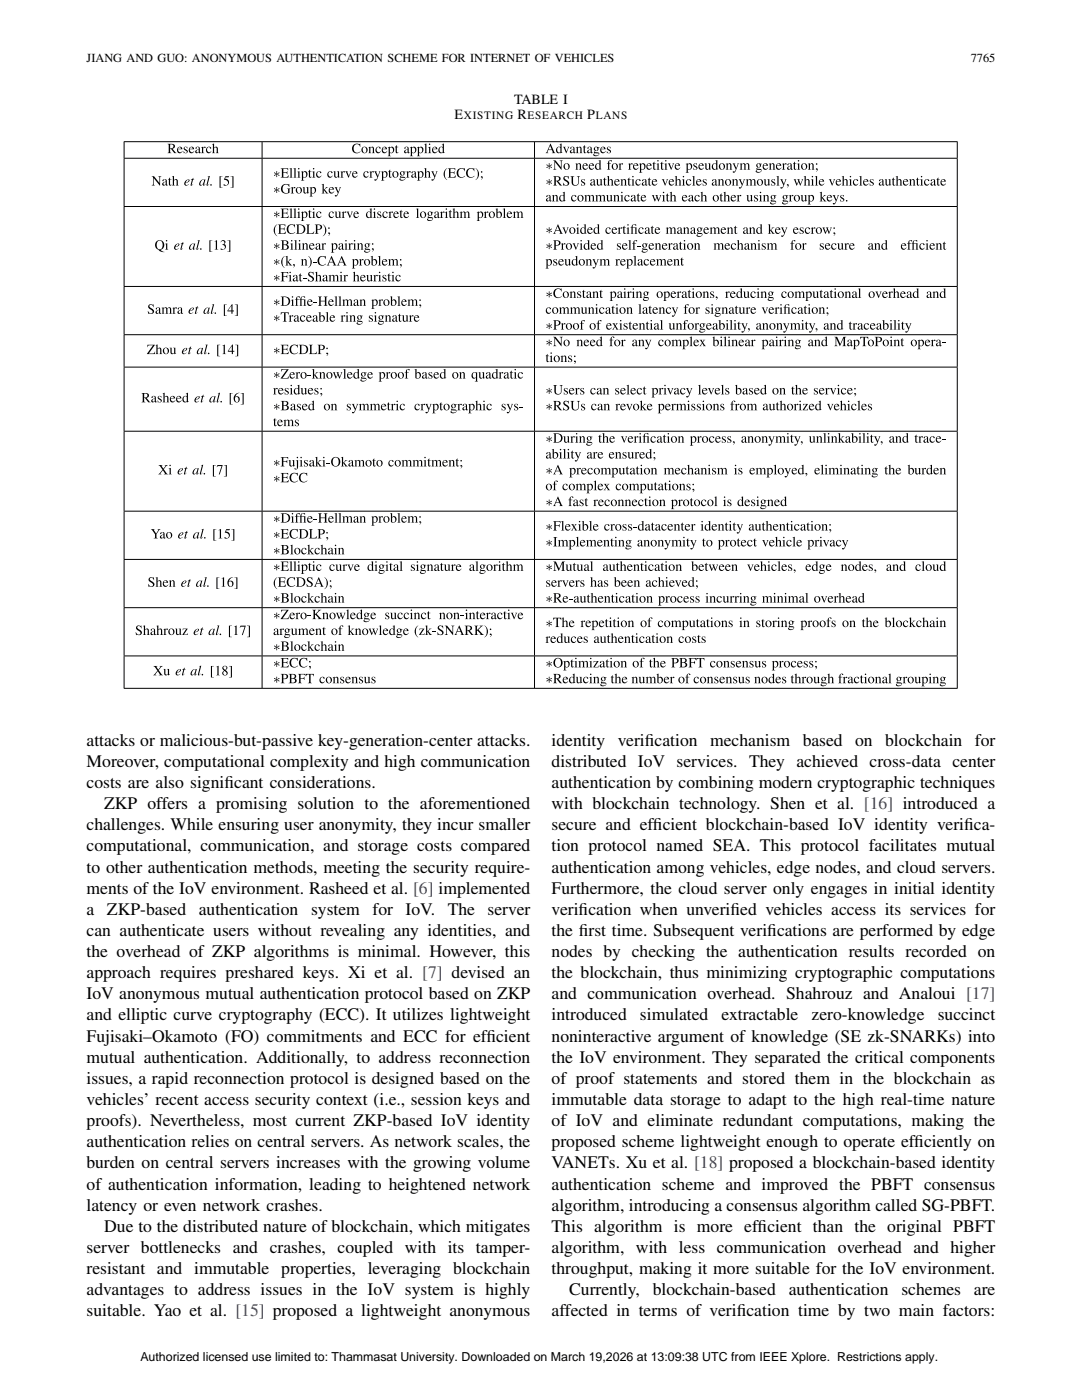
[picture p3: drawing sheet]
<svg xmlns="http://www.w3.org/2000/svg" width="216mm" height="279mm" viewBox="0 0 216 279" stroke-linecap="round" stroke-linejoin="round" font-family="sans-serif">
<defs><g id="words">
<g font-size="3.5">
<text x="17.3" y="148.8">attacks or malicious-but-passive key-generation-center attacks.</text>
<text x="110.1" y="148.8">identity</text>
<text x="123.3" y="148.8">verif</text>
<text x="128.7" y="148.8">ication</text>
<text x="141.7" y="148.8">mechanism</text>
<text x="160.2" y="148.8">based</text>
<text x="170.6" y="148.8">on</text>
<text x="176.6" y="148.8">blockchain</text>
<text x="194.5" y="148.8">for</text>
<text x="17.3" y="153">Moreover, computational complexity and high communication</text>
<text x="110.1" y="153">distributed IoV services. They achieved cross-data center</text>
<text x="17.3" y="157.3">costs are also signif</text>
<text x="20.8" y="161.5">ZKP offers a promising solution to the aforementioned</text>
<text x="44.8" y="157.3">icant considerations.</text>
<text x="110.1" y="157.3">authentication by combining modern cryptographic techniques</text>
<text x="110.1" y="161.5">with blockchain technology. Shen et al. [16] introduced a</text>
<text x="17.3" y="165.7">challenges. While ensuring user anonymity, they incur smaller</text>
<text x="110.1" y="165.7">secure and eff</text>
<text x="130.3" y="165.7">icient blockchain-based IoV identity verif</text>
<text x="192.4" y="165.7">ica-</text>
<text x="17.3" y="169.9">computational, communication, and storage costs compared</text>
<text x="110.1" y="169.9">tion protocol named SEA. This protocol facilitates mutual</text>
<text x="17.3" y="174.1">to other authentication methods, meeting the security require-</text>
<text x="17.3" y="178.4">ments of the IoV environment. Rasheed et al. [6] implemented</text>
<text x="110.1" y="174.1">authentication among vehicles, edge nodes, and cloud servers.</text>
<text x="110.1" y="178.4">Furthermore, the cloud server only engages in initial identity</text>
<text x="17.3" y="182.6">a</text>
<text x="21.3" y="182.6">ZKP-based</text>
<text x="39.7" y="182.6">authentication</text>
<text x="62.1" y="182.6">system</text>
<text x="74.3" y="182.6">for</text>
<text x="80.9" y="182.6">IoV.</text>
<text x="89.3" y="182.6">The</text>
<text x="97.3" y="182.6">server</text>
<text x="110.1" y="182.6">verif</text>
<text x="115.5" y="182.6">ication when unverif</text>
<text x="145.8" y="182.6">ied vehicles access its services for</text>
<text x="17.3" y="186.8">can authenticate users without revealing any identities, and</text>
<text x="17.3" y="191">the overhead of ZKP algorithms is minimal. However, this</text>
<text x="110.1" y="186.8">the f</text>
<text x="110.1" y="191">nodes by checking the authentication results recorded on</text>
<text x="115.5" y="186.8">irst time. Subsequent verif</text>
<text x="153.1" y="186.8">ications are performed by edge</text>
<text x="17.3" y="195.2">approach requires preshared keys. Xi et al. [7] devised an</text>
<text x="110.1" y="195.2">the blockchain, thus minimizing cryptographic computations</text>
<text x="17.3" y="199.4">IoV anonymous mutual authentication protocol based on ZKP</text>
<text x="17.3" y="203.7">and elliptic curve cryptography (ECC). It utilizes lightweight</text>
<text x="110.1" y="199.4">and communication overhead. Shahrouz and Analoui [17]</text>
<text x="110.1" y="203.7">introduced</text>
<text x="127.7" y="203.7">simulated</text>
<text x="144" y="203.7">extractable</text>
<text x="161.9" y="203.7">zero-knowledge</text>
<text x="187.1" y="203.7">succinct</text>
<text x="17.3" y="207.9">Fujisaki–Okamoto (FO) commitments and ECC for eff</text>
<text x="97.1" y="207.9">icient</text>
<text x="110.1" y="207.9">noninteractive argument of knowledge (SE zk-SNARKs) into</text>
<text x="17.3" y="212.1">mutual authentication. Additionally, to address reconnection</text>
<text x="110.1" y="212.1">the IoV environment. They separated the critical components</text>
<text x="17.3" y="216.3">issues, a rapid reconnection protocol is designed based on the</text>
<text x="17.3" y="220.5">vehicles’ recent access security context (i.e., session keys and</text>
<text x="110.1" y="216.3">of proof statements and stored them in the blockchain as</text>
<text x="110.1" y="220.5">immutable data storage to adapt to the high real-time nature</text>
<text x="17.3" y="224.7">proofs). Nevertheless, most current ZKP-based IoV identity</text>
<text x="110.1" y="224.7">of IoV and eliminate redundant computations, making the</text>
<text x="17.3" y="229">authentication relies on central servers. As network scales, the</text>
<text x="17.3" y="233.2">burden on central servers increases with the growing volume</text>
<text x="110.1" y="229">proposed scheme lightweight enough to operate eff</text>
<text x="110.1" y="233.2">VANETs. Xu et al. [18] proposed a blockchain-based identity</text>
<text x="182.4" y="229">iciently on</text>
<text x="17.3" y="237.4">of authentication information, leading to heightened network</text>
<text x="110.1" y="237.4">authentication scheme and improved the PBFT consensus</text>
<text x="17.3" y="241.6">latency or even network crashes.</text>
<text x="20.8" y="245.8">Due to the distributed nature of blockchain, which mitigates</text>
<text x="110.1" y="241.6">algorithm, introducing a consensus algorithm called SG-PBFT.</text>
<text x="110.1" y="245.8">This algorithm is more eff</text>
<text x="151.2" y="245.8">icient than the original PBFT</text>
<text x="17.3" y="250.1">server bottlenecks and crashes, coupled with its tamper-</text>
<text x="110.1" y="250.1">algorithm, with less communication overhead and higher</text>
<text x="17.3" y="254.3">resistant and immutable properties, leveraging blockchain</text>
<text x="110.1" y="254.3">throughput, making it more suitable for the IoV environment.</text>
<text x="17.3" y="258.5">advantages to address issues in the IoV system is highly</text>
<text x="17.3" y="262.7">suitable. Yao et al. [15] proposed a lightweight anonymous</text>
<text x="110.1" y="262.7">affected in terms of verif</text>
<text x="113.6" y="258.5">Currently,</text>
<text x="130.2" y="258.5">blockchain-based</text>
<text x="147" y="262.7">ication time by two main factors:</text>
<text x="157.4" y="258.5">authentication</text>
<text x="179.9" y="258.5">schemes</text>
<text x="194.3" y="258.5">are</text>
</g>
<g font-size="2.8">
<text x="90.7" y="23.8">E</text>
<text x="102.6" y="20.7">TABLE I</text>
<text x="103.2" y="23.8">R</text>
<text x="117.2" y="23.8">P</text>
</g>
<g font-size="2.5">
<text x="17.3" y="12.4">JIANG AND GUO: ANONYMOUS AUTHENTICATION SCHEME FOR INTERNET OF VEHICLES</text>
<text x="193.7" y="12.4">7765</text>
<text x="28" y="271.7">Authorized licensed use limited to: Thammasat University. Downloaded on March 19,2026 at 13:09:38 UTC from IEEE Xplore. Restrictions apply.</text>
</g>
<g font-size="2.2">
<text x="92.6" y="23.8">XISTING</text>
<text x="105.3" y="23.8">ESEARCH</text>
<text x="118.9" y="23.8">LANS</text>
</g>
</g></defs>
<g fill="none" stroke="#000" stroke-width=".2">
<path d="M24.7 31.6h166.4M24.7 28.3h166.4M24.8 31.7v9.4M24.8 28.3v3.2M52.3 28.3v3.2M52.3 31.7v9.4M106.7 28.3v3.2M106.7 31.7v9.4M191 28.3v3.2M191 31.7v9.4M24.7 41.2h166.4M24.7 57.2h166.4"/>
<path d="M24.8 41.3v15.8M24.8 57.2v9.5M52.3 41.3v15.8M52.3 57.2v9.5M106.7 41.3v15.8M106.7 57.2v9.5M191 41.3v15.8M191 57.2v9.5M24.7 66.8h166.4M24.7 73.3h166.4M24.8 66.9v6.3M24.8 73.3v12.7"/>
<path d="M52.3 66.9v6.3M52.3 73.3v12.7M106.7 66.9v6.3M106.7 73.3v12.7M191 66.9v6.3M191 73.3v12.7M24.7 86.1h166.4M24.8 86.1v15.8M52.3 86.1v15.8M106.7 86.1v15.8M191 86.1v15.8M24.7 102h166.4"/>
<path d="M24.7 111.6h166.4M24.8 102.1v9.5M24.8 111.7v9.5M52.3 102.1v9.5M52.3 111.7v9.5M106.7 102.1v9.5M106.7 111.7v9.5M191 102.1v9.5M191 111.7v9.5M24.7 121.3h166.4M24.7 130.9h166.4M24.7 137.4h166.4"/>
<path d="M24.8 121.3v9.5M24.8 131v6.3M52.3 121.3v9.5M52.3 131v6.3M106.7 121.3v9.5M106.7 131v6.3M191 121.3v9.5M191 131v6.3"/>
</g>
<g fill="#000">
<path d="M30.3 35.2h.4l1.1 1.3v-1.1l-.3-.2h.7l-.2 .2-.1 1.7-1.2-1.6v1.3l.2 .2h-.6l.2-.2v-.2v-1.2zM33.9 35.4v.4h.3l-.3 .1 .1 1 .3-.1-.4 .3-.2-.2v-1l-.2-.1zM34.3 35.2l.4-.1v.9l.4-.3 .3 .2a1.02 1.02 0 0 0 .3 1.1h-.6l.1-.1v-.7l-.2-.3-.3 .2 .1 .8 .1 .1h-.6l.2-.3v-1.3zM36.7 29.4l.7-.1v.4l-.2-.3h-.3l-.1 .1 .4 .4a.42 .42 0 0 1 .1 .6 .42 .42 0 0 1-.6 0l-.1-.4 .3 .4h.3v-.3l-.2-.2a.41 .41 0 0 1-.3-.6zM38.1 35.9l.5-.4-.1 .3h.3l-.3 .1-.2 1 .3-.2-.4 .4-.2-.1 .3-1.1zM40.1 29.4l.4-.1v.2l.3-.2h.2v.2l-.3-.1-.2 .3v.6l.3 .3h-.7l.2-.3v-.8zM41.4 35.2l.5-.1-.5 1.8 .4-.2-.5 .4-.1-.2 .4-1.6zM41.3 29.4l.6-.1 .2 .3h-.2l-.1-.2a.5 .5 0 0 0-.5 .5 .5 .5 0 0 0 .6 .5l.2-.3a.55 .55 0 0 1-.7 .5 .55 .55 0 0 1-.3-.8zM42.3 28.8l.4-.1v.8l.4-.2 .3 .2a1.02 1.02 0 0 0 .2 1l-.6 .1 .2-.1v-.8l-.2-.3-.3 .2 .1 .9 .1 .1h-.6l.2-.3v-1.3zM43.8 35.2h.6l-.4 .2v1.9l.4 .2h-.6zM45 35.2l.7-.1-.1 .3h-.6l-.1 .2a.71 .71 0 0 1 .8 .9 .71 .71 0 0 1-1.1 .4l.1-.1a.48 .48 0 0 0 .8 0 .48 .48 0 0 0-.2-.7l-.6-.3zM46 35.2h.6v2.3h-.6l.4-.2v-1.9z"/>
<path d="M54.7 34.4l.5 .3v-.6l.1 .6 .5-.3-.5 .3 .4 .4-.4-.3-.1 .6v-.6l-.5 .3v-.2l.4-.2zM54.7 37.6l.5 .2v-.5l.1 .5 .5-.2-.5 .3 .4 .3-.4-.2-.1 .5v-.5l-.5 .2v-.1l.4-.2zM56 33.6h1.5v.4l-.3-.3h-.6l-.1 .7h.6l.2-.3v.7l-.2-.3h-.6v.7a.78 .78 0 0 0 1.1-.2l-.1 .4h-1.5l.2-.3v-1.4zM57.7 33.7l.5-.2v1.7l.2 .2h-.7l.3-.2v-1.3zM56.3 37a1.21 1.21 0 0 1 1.2-.2l.2-.1v.6a.71 .71 0 0 0-.8-.4 .71 .71 0 0 0-.5 .8 .69 .69 0 0 0 .3 .7 .69 .69 0 0 0 .8 0v-.6l-.3-.2h.8l-.2 .1v.8a1.03 1.03 0 0 1-1.4-.1 1.03 1.03 0 0 1-.1-1.4zM58 37.5l.4-.2v.3l.3-.3 .2 .1v.2l-.3-.1-.2 .2v.7l.3 .2h-.7l.2-.2v-.9zM58.5 33.7l.5-.2v1.7l.2 .2h-.7l.2-.2v-1.3zM60.4 37.3h.4v1l.2 .2 .3-.3v-.6l-.2-.3h.4v1l.2 .2-.4 .1v-.2l-.3 .2a.34 .34 0 0 1-.5-.3v-.7zM61.9 33.8v.4h.3l-.3 .1v1h.3l-.3 .2-.2-.2-.1-1h-.1zM63.3 34.3l.6-.1 .2 .3h-.2l-.1-.2a.5 .5 0 0 0-.5 .5 .5 .5 0 0 0 .6 .4l.2-.2a.55 .55 0 0 1-.7 .4 .55 .55 0 0 1-.3-.8zM64.2 36.8l.4-.1v1.2l.4-.4-.1-.2h.6l-.7 .5 .8 .8h-.7l.1-.1-.4-.6v.5l.2 .2h-.6l.2-.2v-1.4zM65.5 34.3l.6-.1 .2 .3h-.2l-.1-.2a.5 .5 0 0 0-.5 .5 .5 .5 0 0 0 .6 .4l.3-.2a.55 .55 0 0 1-.8 .4 .55 .55 0 0 1-.3-.8z"/>
<path d="M66.5 34.2h.4v.9l.2 .2 .3-.2v-.7l-.2-.2h.5v.9l.1 .2-.4 .2v-.3l-.2 .2a.34 .34 0 0 1-.5-.3v-.7zM67.9 34.3l.4-.1v.2l.3-.2h.2v.2l-.3-.1-.2 .3v.6l.3 .2h-.7l.2-.2v-.8zM66.8 37.3h.5l-.1 .2 .3 .8 .3-.8-.1-.2h.4l-.8 1.7-.1 .2h-.3l-.1-.2h.3a.47 .47 0 0 0 .1-.8zM68.9 34.2h.5l-.1 .2 .3 .7 .3-.7-.1-.2h.4l-.7 1.3zM70.5 28.9l.5-.2h.9v.6a.73 .73 0 0 0-1-.5 .73 .73 0 0 0-.3 1.1 .72 .72 0 0 0 .5 .6 .72 .72 0 0 0 .8-.3 .94 .94 0 0 1-1.4 .1 .94 .94 0 0 1 0-1.4zM73.5 29.4l.4-.1v.2l.3-.2h.3l.2 1.2 .1 .1h-.6l.2-.1v-.8l-.2-.3-.3 .2v.8l.2 .2h-.6l.2-.3v-.7zM72.7 34.3l.6-.1 .2 .3h-.2l-.1-.2a.5 .5 0 0 0-.5 .5 .5 .5 0 0 0 .6 .4l.2-.2a.55 .55 0 0 1-.7 .4 .55 .55 0 0 1-.3-.8zM73.7 34.3l.4-.1v.2l.2-.2h.3v.2l-.3-.1-.2 .3v.6l.3 .2h-.7l.2-.2v-.8zM74.6 34.2h.6l-.1 .2 .3 .7 .3-.8-.1-.1h.3l-.7 1.6-.1 .2h-.4v-.2h.3a.47 .47 0 0 0 .1-.8zM75.1 29.4l.6-.1 .2 .3h-.1l-.2-.2a.5 .5 0 0 0-.5 .5 .5 .5 0 0 0 .6 .5l.3-.3a.55 .55 0 0 1-.8 .5 .55 .55 0 0 1-.3-.8zM77.8 33.8v.4h.3l-.3 .1 .1 1h.3l-.3 .2-.3-.2v-1h-.1zM79.2 28.9v.4h.3l-.3 .1v1h.3l-.3 .2-.2-.2-.1-1h-.1z"/>
<path d="M81 34.3l.4-.1 .1 .2 .2-.2h.2v.2l-.2-.1-.2 .3v.6l.2 .2h-.7l.2-.2v-.8zM84.6 28.8l.5-.2v1.7l.2 .3h-.7l.3-.3v-1.3zM84.6 33.7l.4-.2v.9l.5-.2 .3 .2a1.02 1.02 0 0 0 .2 1h-.6l.1-.1 .1-.7-.2-.3-.4 .2 .1 .9h.1h-.6l.2-.2v-1.4zM86 34.2h.6l-.1 .2 .3 .7 .3-.8-.2-.1h.4l-.7 1.6-.1 .2h-.4v-.2h.2a.47 .47 0 0 0 .2-.8zM88.9 33.8l.3-.3a1.83 1.83 0 0 0 0 2.4 1.39 1.39 0 0 1-.3-2.1zM89.4 33.6h1.4l.1 .4-.3-.3h-.7v.7h.6l.2-.3v.7l-.2-.3h-.6v.7a.78 .78 0 0 0 1.1-.2l-.1 .4h-1.5l.2-.3v-1.4zM91.4 33.8l.4-.2 1-.1v.7a.73 .73 0 0 0-1-.5 .73 .73 0 0 0-.3 1.1 .72 .72 0 0 0 .5 .6 .72 .72 0 0 0 .8-.3 .94 .94 0 0 1-1.5 .1 .94 .94 0 0 1 .1-1.4zM93.3 33.8l.4-.2 .9-.1 .1 .7a.73 .73 0 0 0-1.1-.5 .73 .73 0 0 0-.3 1.1 .72 .72 0 0 0 .6 .6 .72 .72 0 0 0 .7-.3 .94 .94 0 0 1-1.4 .1 .94 .94 0 0 1 .1-1.4zM94.9 33.5a1.34 1.34 0 0 1 0 2.4 1.73 1.73 0 0 0 0-2.4zM109.1 32.8l.4 .3 .1-.5v.5l.5-.3-.4 .4 .4 .3-.5-.3v.6l-.1-.6-.4 .3v-.1l.4-.2zM109.1 36l.4 .3 .1-.6v.6l.5-.3-.4 .3 .4 .4-.5-.3v.5l-.1-.5-.4 .3v-.2l.4-.2zM110.1 39l.4-.1v.2l.3-.2 .3 .1 .2 1.1 .1 .1h-.5l.1-.1v-.8l-.2-.2-.3 .1v.8l.2 .2h-.6l.2-.3v-.7z"/>
<path d="M110.4 32h.4l1.1 1.4v-1.2l-.2-.2h.6l-.2 .2-.1 1.7-1.2-1.5v1.3l.2 .2h-.6l.2-.2v-.2v-1.3zM112.6 35.3l.9-.2v.6a.47 .47 0 0 0-.3-.4 .47 .47 0 0 0-.6 .2l.8 .6a.49 .49 0 0 1-.1 .9l-.9 .1v-.6a.57 .57 0 0 0 .7 .4l.2-.3-.5-.4a.55 .55 0 0 1-.2-.9zM112.3 29.3h.6l-.1 .2 .3 .7 .2-.7-.1-.2h.4l-.6 1.3zM114.8 32.7l.4-.1v.2l.3-.2h.3l.2 1.2 .1 .1h-.6l.2-.1v-.8l-.2-.3-.3 .2v.8l.2 .2h-.6l.2-.3v-.7zM114.9 29.4l.4-.1v.2l.3-.2h.3l.2 1.2 .1 .1h-.6l.2-.1v-.8l-.2-.3-.3 .2v.8l.2 .2h-.6l.2-.3v-.7zM114.2 39.1l.6-.2 .2 .4h-.2l-.1-.3a.5 .5 0 0 0-.5 .5 .5 .5 0 0 0 .5 .5l.3-.2a.55 .55 0 0 1-.7 .4 .55 .55 0 0 1-.3-.8zM113.8 35.2h.8l-.2 .1-.1 1.1a.51 .51 0 0 0 .6 .5 .51 .51 0 0 0 .5-.6l-.1-.9-.2-.2h.6l-.2 .2v.9a.71 .71 0 0 1-.7 .8 .71 .71 0 0 1-.7-.7l-.1-1.1zM116.6 39l.4-.1v.2l.4-.2 .3 .2 .2-.1a.37 .37 0 0 1 .6 .1v.9l.2 .2h-.6l.1-.1 .1-.7-.2-.4-.3 .2v.7l.2 .3h-.7l.2-.2v-.7l-.2-.3-.3 .2v.8l.2 .2h-.6l.2-.2v-.9zM116 35.9l.7-.1v.3l-.2-.3-.3 .1-.1 .1 .4 .4a.42 .42 0 0 1 .1 .6 .42 .42 0 0 1-.6 0l-.1-.4 .3 .4 .3-.1v-.2l-.2-.2a.41 .41 0 0 1-.3-.6zM116.7 28.9v.4h.3l-.3 .1v1h.3l-.3 .2-.2-.2v-1h-.2zM118.8 39l.4-.1v.2l.4-.2 .3 .2 .2-.1a.37 .37 0 0 1 .6 .1v.9l.2 .2h-.6l.1-.1 .1-.7-.2-.4-.3 .2v.7l.2 .3h-.7l.2-.2v-.7l-.2-.3-.3 .2v.8l.2 .2h-.6l.2-.2-.1-.9zM118.9 35.8h.4v.9l.2 .2 .3-.2v-.7l-.2-.2h.5v.9l.1 .2-.3 .2-.1-.3-.2 .2a.34 .34 0 0 1-.5-.3v-.7z"/>
<path d="M120.7 35.4v.4h.3l-.3 .1 .1 1 .3-.1-.3 .3-.3-.2v-1l-.2-.1zM121.1 35.2l.4-.1v.9l.4-.3 .3 .2a1.02 1.02 0 0 0 .3 1.1h-.6l.1-.1v-.7l-.2-.3-.3 .2 .1 .8 .1 .1h-.6l.2-.3v-1.3zM121.1 29.4l.7-.1v.4l-.2-.3h-.3v.1l.4 .4a.42 .42 0 0 1 .1 .6 .42 .42 0 0 1-.6 0l-.1-.4 .3 .4h.3v-.3l-.3-.2a.41 .41 0 0 1-.3-.6zM121.5 32l.3-.1 .3 .2-.1 .1-.3-.2-.1 .3v.3h.3l-.3 .1v1l.2 .2h-.7l.2-.3v-.9l-.2-.1h.2zM122.4 39l.3-.1 .1 .2 .3-.2 .3 .1 .1 1.1 .2 .1h-.6l.1-.1 .1-.8-.2-.2-.3 .1v.8l.2 .2h-.6l.1-.3v-.7zM123.4 32.7l.4-.1v.2l.3-.2h.2v.2h-.3l-.2 .2v.6l.3 .3h-.7l.2-.3v-.8zM123.8 35.9l.4-.2v.3l.3-.2h.3l.2 1.1 .1 .1h-.6l.2-.1v-.7l-.2-.3-.3 .2v.7l.2 .2h-.6l.2-.2v-.7zM125.3 32.7l.4-.1 .1 .2 .2-.2h.2v.2h-.3l-.1 .2v.6l.2 .3h-.7l.2-.3v-.8zM124.8 39.1l.6-.2 .2 .4h-.2l-.1-.3a.5 .5 0 0 0-.5 .5 .5 .5 0 0 0 .6 .5l.2-.2a.55 .55 0 0 1-.7 .4 .55 .55 0 0 1-.3-.8zM125.6 35.4v.4h.3l-.3 .1v1l.3-.1-.3 .3-.2-.2-.1-1-.1-.1zM127.4 38.6v.3h.3l-.3 .1 .1 1h.3l-.4 .2-.2-.1v-1.1h-.2zM127 35.9l.6-.1 .2 .3h-.2l-.1-.3a.5 .5 0 0 0-.5 .6 .5 .5 0 0 0 .6 .4l.2-.2a.55 .55 0 0 1-.7 .4 .55 .55 0 0 1-.3-.8z"/>
<path d="M129.6 35.4v.4h.3l-.3 .1 .1 1 .3-.1-.3 .3-.3-.2v-1l-.2-.1zM130.6 32.2v.4h.3l-.3 .1v1h.3l-.3 .2-.2-.2-.1-1h-.1zM130.1 38.9h.5l-.1 .2 .2 .8 .3-.6-.3-.4h.6l-.1 .2 .2 .8 .3-.8-.1-.2 .4 .1-.6 1.2-.3-.8-.4 .8zM132.1 32.2v.4h.3l-.3 .1 .1 1h.3l-.3 .2-.3-.2v-1h-.2zM132 35.8h.6l-.1 .1 .3 .8 .3-.8-.2-.1h.4l-.6 1.3zM133.2 38.6l.1 .3h.2l-.2 .1v1h.3l-.3 .2-.3-.1v-1.1h-.1zM133.6 38.4l.4-.1v.8l.5-.2 .3 .2a1.02 1.02 0 0 0 .2 1.1h-.6l.1-.1 .1-.8-.2-.2-.4 .1 .1 .9 .1 .1h-.6l.2-.3v-1.3zM133.3 32.6h.5l-.1 .2 .3 .7 .3-.7-.2-.2h.4l-.6 1.3zM134.6 35.2l.4-.1v.9l.5-.3 .3 .2a1.02 1.02 0 0 0 .2 1.1h-.6l.1-.1 .1-.7-.2-.3-.4 .2 .1 .8 .1 .1h-.6l.2-.3v-1.3zM137.1 35.9l.6-.1 .2 .3h-.2l-.1-.3a.5 .5 0 0 0-.5 .6 .5 .5 0 0 0 .6 .4l.2-.2a.55 .55 0 0 1-.7 .4 .55 .55 0 0 1-.3-.8zM138.1 35.2l.5-.1v1.7l.2 .2h-.7l.2-.2v-1.4zM138.4 32.7l.7-.1v.4l-.2-.3h-.3l-.1 .1 .4 .4a.42 .42 0 0 1 .1 .6 .42 .42 0 0 1-.6 .1l-.1-.5 .3 .4h.3v-.3l-.2-.2a.41 .41 0 0 1-.3-.6z"/>
<path d="M138.8 39.1l.6-.2 .2 .4h-.2l-.1-.3a.5 .5 0 0 0-.5 .5 .5 .5 0 0 0 .6 .5l.2-.2a.55 .55 0 0 1-.7 .4 .55 .55 0 0 1-.3-.8zM139.8 38.4l.4-.1v.8l.4-.2 .3 .2a1.01 1.01 0 0 0 .2 1.1h-.6l.2-.1v-.8l-.2-.2-.3 .1v.9l.2 .1h-.6l.1-.3v-1.3zM140.3 35.9l.6-.1 .1 .3-.3-.3-.3 .1v.1l.4 .4a.42 .42 0 0 1 .1 .6 .42 .42 0 0 1-.6 0l-.1-.4 .3 .4 .3-.1v-.2l-.3-.2a.41 .41 0 0 1-.2-.6zM140.6 32.6h.4v.9l.2 .2 .3-.2v-.7l-.2-.2h.4v1l.2 .2-.4 .1v-.2l-.3 .2a.34 .34 0 0 1-.5-.4v-.7zM143.2 35.9l.4-.2v.3l.3-.2h.3l.2 1.1 .1 .1h-.6l.2-.1v-.7l-.2-.3-.3 .2v.7l.2 .2h-.6l.2-.2v-.7zM143.9 38.6l.1 .3h.3l-.3 .1v1h.3l-.3 .2-.2-.1-.1-1.1h-.1zM144.3 38.4l.5-.1v.8l.4-.2 .3 .2a1.02 1.02 0 0 0 .2 1.1h-.6l.1-.1 .1-.8-.2-.2-.3 .1v.9l.1 .1h-.6l.2-.3v-1.3zM144.8 32.7l.4-.1v.2l.3-.2h.3l.2 1.2 .1 .1h-.6l.2-.1v-.8l-.2-.3-.3 .2v.8l.2 .2h-.6l.2-.3v-.7zM146 35.9l.4-.2v.3l.3-.2h.3l.2 1.1 .1 .1h-.5l.1-.1v-.7l-.2-.3-.3 .2v.7l.2 .2h-.6l.2-.2v-.7zM147 39.1l.4-.2v.3l.2-.3h.3v.2h-.3l-.2 .2v.6l.3 .3h-.7l.2-.2v-.9zM146.2 32.6h.5l-.1 .2 .3 .7 .3-.8-.1-.1h.4l-.8 1.6-.1 .2h-.3l-.1-.2h.3a.47 .47 0 0 0 .1-.8zM147.6 32.7l.4-.1v.2l.4-.2 .3 .2 .2-.1a.37 .37 0 0 1 .6 .1v.9l.2 .2h-.6l.1-.1 .1-.8-.2-.3-.3 .2v.7l.2 .3h-.7l.2-.3v-.6l-.2-.3-.3 .2v.8l.2 .2h-.6l.2-.3-.1-.8z"/>
<path d="M147.4 35.8h.6l-.2 .1 .4 .8 .2-.8-.1-.1h.4l-.7 1.6-.2 .2h-.3v-.2h.2a.47 .47 0 0 0 .1-.8zM148.8 35.9l.4-.2v.3l.5-.3 .3 .3 .1-.2a.37 .37 0 0 1 .6 .2v.8l.2 .2h-.6l.2-.1v-.7l-.2-.3-.3 .2v.7l.2 .2h-.6l.1-.2v-.6l-.1-.3-.4 .1v.8l.2 .2h-.6l.2-.2v-.9zM150.5 39.1l.7-.2v.4l-.2-.3h-.3l-.1 .2 .4 .3a.42 .42 0 0 1 .1 .6 .42 .42 0 0 1-.6 .1l-.1-.4 .3 .3h.3v-.3l-.2-.1a.41 .41 0 0 1-.3-.6zM152.2 39l.4-.1v.2l.3-.2 .3 .1 .2 1.1 .1 .1h-.5l.1-.1v-.8l-.2-.2-.3 .1v.8l.2 .2h-.6l.2-.3v-.7zM153.4 32.7l.4-.1v.2l.3-.2h.3l.2 1.2 .1 .1h-.6l.2-.1v-.8l-.2-.3-.3 .2v.8l.2 .2h-.6l.2-.3v-.7zM152.4 35.8h.4v.9l.2 .2 .3-.2v-.7l-.2-.2h.4v.9l.2 .2-.4 .2v-.3l-.3 .2a.34 .34 0 0 1-.5-.3v-.7zM153.9 35.9l.7-.1v.3l-.2-.3-.3 .1v.1l.4 .4a.42 .42 0 0 1 .1 .6 .42 .42 0 0 1-.6 0l-.1-.4 .3 .4 .3-.1v-.2l-.3-.2a.41 .41 0 0 1-.3-.6zM154.9 35.2l.5-.1v1.7l.2 .2h-.7l.2-.2v-1.4zM156 32.7l.4-.1 .1 .2 .2-.2h.2v.2h-.2l-.2 .2v.6l.2 .3h-.7l.2-.3v-.8zM155.7 35.8h.5l-.1 .1 .3 .8 .3-.8-.1-.1h.4l-.8 1.6-.1 .2h-.3l-.1-.2h.3a.47 .47 0 0 0 .1-.8zM157.1 36.8h.2a.36 .36 0 0 1-.2 .6l.2-.3-.2-.1zM157.4 39.1l.4-.2v.3l.3-.3h.2v.2h-.3l-.2 .2v.6l.3 .3h-.7l.2-.2v-.9z"/>
<path d="M158.6 32.2v.4h.3l-.3 .1 .1 1h.3l-.4 .2-.2-.2v-1h-.2zM158.4 35.8h.5l-.1 .1 .2 .8 .3-.5-.3-.4h.6l-.1 .2 .2 .7 .3-.7-.1-.2h.4l-.6 1.2-.3-.7-.4 .8zM160.4 35.2l.4-.1v.9l.4-.3 .3 .2a1.02 1.02 0 0 0 .2 1.1h-.6l.2-.1v-.7l-.2-.3-.3 .2v.8l.2 .1h-.6l.1-.3v-1.3zM161.2 32.7l.4-.1v.2l.3-.2h.3l.2 1.2 .1 .1h-.6l.2-.1v-.8l-.2-.3-.3 .2v.8l.2 .2h-.6l.2-.3v-.7zM162.6 35.2l.4-.1v1.7l.3 .2h-.7l.2-.2v-1.4zM163.5 38.4l.5-.1v1.2l.4-.4-.1-.2h.6l-.7 .5 .7 .8h-.6l.1-.1-.4-.6v.5l.2 .2h-.7l.2-.2v-1.4zM165.4 35.8h.5l-.1 .1 .3 .8 .3-.8-.1-.1h.4l-.7 1.3zM166.1 38.9h.6l-.1 .2 .3 .8 .3-.8-.1-.2h.3l-.7 1.7-.1 .2h-.4v-.2h.3a.47 .47 0 0 0 .1-.9zM168 35.2l.4-.1v.9l.4-.3 .3 .2a1.02 1.02 0 0 0 .2 1.1h-.6l.2-.1v-.7l-.2-.3-.3 .2v.8l.2 .1h-.6l.1-.3v-1.3zM167.7 39.1l.7-.2v.4l-.2-.3h-.3l-.1 .2 .4 .3a.42 .42 0 0 1 .1 .6 .42 .42 0 0 1-.6 .1l-.1-.4 .3 .3h.3v-.3l-.2-.1a.41 .41 0 0 1-.3-.6zM170.4 35.9l.6-.1 .2 .3h-.2l-.1-.3a.5 .5 0 0 0-.5 .6 .5 .5 0 0 0 .6 .4l.2-.2a.55 .55 0 0 1-.7 .4 .55 .55 0 0 1-.3-.8zM171.4 35.2l.5-.1v1.7l.2 .2h-.7l.2-.2v-1.4z"/>
<path d="M173.6 35.9l.7-.1v.3l-.2-.3-.3 .1-.1 .1 .4 .4a.42 .42 0 0 1 .1 .6 .42 .42 0 0 1-.6 0l-.1-.4 .3 .4 .3-.1v-.2l-.2-.2a.41 .41 0 0 1-.3-.6zM176.5 35.8h.4v.9l.2 .2 .3-.2v-.7l-.2-.2h.5v.9l.1 .2-.3 .2-.1-.3-.2 .2a.34 .34 0 0 1-.5-.3v-.7zM178.3 35.4v.4h.3l-.3 .1 .1 1 .3-.1-.4 .3-.2-.2v-1l-.2-.1zM178.7 35.2l.4-.1v.9l.4-.3 .3 .2a1.02 1.02 0 0 0 .3 1.1h-.6l.1-.1v-.7l-.2-.3-.3 .2 .1 .8 .1 .1h-.6l.2-.3v-1.3zM181.4 35.9l.4-.2v.3l.3-.2h.3l.2 1.1 .1 .1h-.6l.2-.1v-.7l-.2-.3-.3 .2v.7l.2 .2h-.6l.2-.2v-.7zM183.2 35.4v.4h.3l-.3 .1v1l.3-.1-.3 .3-.2-.2-.1-1-.1-.1zM184.6 35.9l.6-.1 .2 .3h-.2l-.1-.3a.5 .5 0 0 0-.5 .6 .5 .5 0 0 0 .6 .4l.2-.2a.55 .55 0 0 1-.7 .4 .55 .55 0 0 1-.3-.8zM187.2 35.4v.4h.3l-.3 .1 .1 1 .3-.1-.3 .3-.3-.2v-1l-.2-.1zM36.1 48.7l.5-.4-.1 .3h.2l-.2 .1-.3 1 .3-.2-.4 .4-.1-.2 .3-1zM39.4 48l.4-.1-.4 1.8 .3-.2-.4 .4-.1-.2 .4-1.6zM41.8 48h.6l-.4 .2v1.8l.4 .3h-.6zM42.8 48.2l.5-.3v1.7l.3 .2h-.8l.2-.1 .1-1.4z"/>
<path d="M44.2 48.1a.43 .43 0 0 1 .6-.1 .43 .43 0 0 1 .1 .6l-.2 .1a.63 .63 0 0 1 .2 .9 .63 .63 0 0 1-.9 .1v-.1a.51 .51 0 0 0 .6 .1 .51 .51 0 0 0 .2-.5l-.2-.3h-.3l.2-.1a.37 .37 0 0 0 .1-.7 .37 .37 0 0 0-.6 .3zM45.4 48h.6v2.3h-.6l.4-.2v-1.9zM55 45l.3-.2a1.83 1.83 0 0 0 0 2.4 1.39 1.39 0 0 1-.3-2.2zM54.7 42.5l.5 .2v-.5l.1 .5 .5-.2-.5 .3 .4 .3-.4-.2-.1 .5v-.5l-.5 .2v-.1l.4-.2zM54.7 48.8l.5 .2v-.5l.1 .5 .5-.2-.5 .3 .4 .3-.4-.2-.1 .5v-.5l-.5 .2v-.1l.4-.2zM54.7 52l.5 .2v-.5l.1 .5 .5-.2-.5 .3 .4 .3-.4-.2-.1 .5v-.5l-.5 .2v-.1l.4-.2zM54.7 55.1l.5 .3v-.6l.1 .6 .5-.3-.5 .3 .4 .4-.4-.3-.1 .6v-.6l-.5 .3v-.2l.4-.2zM56.5 51.3l.3-.2a1.83 1.83 0 0 0 0 2.4 1.39 1.39 0 0 1-.3-2.2zM56.9 51.2l.5-.1v1.2l.4-.4-.1-.2h.6l-.7 .5 .7 .8h-.6l.1-.1-.4-.6v.5l.2 .2h-.7l.2-.2v-1.4zM55.4 44.8h1.5v.4l-.2-.3h-.7v.7h.6l.2-.2v.6l-.2-.2-.6-.1v.7a.78 .78 0 0 0 1.1-.2l-.1 .5h-1.6l.3-.3v-1.4zM56 54.3h1.5v.4l-.3-.3h-.6l-.1 .7h.6l.2-.3v.7l-.2-.3h-.6l.1 .8 .2 .1h-.8l.2-.3v-1.4zM56 41.6h1.5v.4l-.3-.2h-.6l-.1 .7 .6-.1 .2-.2v.6l-.2-.2h-.6v.7a.78 .78 0 0 0 1.1-.3l-.1 .5h-1.5l.2-.3v-1.4z"/>
<path d="M57.7 41.7l.5-.1v1.7l.2 .2h-.7l.3-.2v-1.4zM58.5 41.7l.5-.1v1.7l.2 .2h-.7l.2-.2v-1.4zM58.5 52.7l.3 .1a.36 .36 0 0 1-.3 .5l.3-.3h-.3zM58.7 48l.4-.1v1.7l.2 .2h-.6l.2-.2v-1.4zM57.5 45l.4-.2h.9l.1 .6a.73 .73 0 0 0-1-.5 .73 .73 0 0 0-.3 1.1 .72 .72 0 0 0 .5 .6 .72 .72 0 0 0 .8-.3 .94 .94 0 0 1-1.5 .1 .94 .94 0 0 1 .1-1.4zM59.3 59.2l.3-.1 .3 .2-.2 .1-.2-.2-.2 .2v.4h.4l-.4 .1v1l.3 .1h-.8l.3-.3v-.8l-.3-.1h.3zM60.1 59.3l.4-.2 .4 .1-.1 .2a.37 .37 0 0 0-.5-.2 .37 .37 0 0 0-.1 .6l.7-.1v1.1l.2 .2h-.6l.2-.1v-.9l-.3-.1h-.2v.9l.2 .2h-.7l.2-.2v-.9l-.2-.1h.2zM60 51.8l.4-.1 .1 .2 .2-.2h.3l.2 1.2 .2 .1h-.6l.1-.1 .1-.8-.3-.3-.2 .2v.8l.1 .2h-.6l.2-.3v-.7zM60.2 48.7l.4-.2v.3l.3-.3 .3 .1 .2 1.1 .2 .1h-.6l.1-.1v-.7l-.2-.3-.2 .1v.8l.1 .2h-.6l.2-.2v-.7zM60 54.5v.4h.3l-.3 .1v1h.3l-.3 .2-.2-.2v-1h-.2zM60.5 55.4h.6v.2h-.6zM61.5 51.1a1.34 1.34 0 0 1 0 2.3 1.73 1.73 0 0 0 0-2.3z"/>
<path d="M61.9 41.9v.3h.3l-.3 .1v1h.3l-.3 .2-.2-.1-.1-1.1h-.1zM62.5 52.3h.6v.1h-.6zM61.6 54.4l.9-.2 .1 .6a.47 .47 0 0 0-.4-.4 .47 .47 0 0 0-.5 .2l.7 .7a.49 .49 0 0 1 0 .8l-.9 .1v-.6a.57 .57 0 0 0 .7 .4l.2-.3-.5-.4a.55 .55 0 0 1-.3-.9zM61.1 44.8h.8l-.3 .2v1.4a.8 .8 0 0 0 1.1-.2l-.1 .5h-1.5l.2-.3v-1.4zM62.9 54.4l.4-.2v.9l.4-.2 .3 .2a1.01 1.01 0 0 0 .2 1h-.6l.2-.1v-.7l-.2-.3-.3 .2v.9h.2h-.6l.1-.2v-1.4zM64.1 48.7l.4-.2v.3l.3-.2h.2v.2l-.3-.1-.2 .2v.7l.3 .2h-.7l.2-.2v-.8zM63.3 42.4l.6-.2 .2 .4h-.2l-.1-.3a.5 .5 0 0 0-.5 .6 .5 .5 0 0 0 .6 .4l.2-.2a.55 .55 0 0 1-.7 .4 .55 .55 0 0 1-.3-.8zM64.4 44.8a1.34 1.34 0 0 1 0 2.3 1.73 1.73 0 0 0 0-2.3zM63.7 51.3l.4-.2h.9v.6a.73 .73 0 0 0-1-.4 .73 .73 0 0 0-.3 1 .72 .72 0 0 0 .6 .6 .72 .72 0 0 0 .7-.3 .94 .94 0 0 1-1.4 .1 .94 .94 0 0 1 .1-1.4zM65.6 55l.3-.1 .1 .2 .4-.2 .3 .2 .1-.1a.37 .37 0 0 1 .6 .1l.1 .8 .2 .2h-.6h.1v-.8l-.2-.3-.3 .2v.7l.2 .2h-.6l.2-.2v-.6l-.2-.3-.3 .2v.8l.2 .1h-.7l.2-.2v-.8zM65.8 42.4l.6-.2 .2 .4h-.2l-.1-.3a.5 .5 0 0 0-.5 .6 .5 .5 0 0 0 .6 .4l.2-.2a.55 .55 0 0 1-.7 .4 .55 .55 0 0 1-.3-.8zM66.7 59.2l.5-.1v1.7l.2 .2h-.7l.2-.2v-1.4z"/>
<path d="M67.5 59.2l.5-.1v1.7l.2 .2h-.7l.2-.2v-1.4zM66.8 42.2h.4v.9l.2 .3 .3-.3v-.6l-.2-.3h.4v1l.2 .2-.4 .1v-.2l-.3 .2a.34 .34 0 0 1-.5-.3v-.7zM68.2 42.4l.4-.2v.3l.2-.3h.3v.2h-.3l-.2 .2v.6l.2 .3h-.6l.2-.2-.1-.9zM68.3 59.9l.4-.2v.3l.4-.3 .3 .3 .2-.2a.37 .37 0 0 1 .6 .2v.8l.2 .2h-.6l.2-.1v-.7l-.2-.3-.3 .2v.7l.2 .2h-.7l.2-.2v-.6l-.2-.3-.3 .2v.7l.2 .2h-.6l.2-.2v-.9zM68.5 55l.4-.1v.2l.2-.2h.3v.2l-.3-.1-.2 .3v.6l.3 .2h-.7l.2-.2v-.8zM69.5 48.7l.4-.2v.3l.2-.2h.2l.1 .2-.3-.1-.2 .2v.7l.2 .2h-.6l.2-.2-.1-.8zM69.1 42.2h.6l-.1 .2 .3 .8 .3-.8-.2-.2h.4l-.6 1.3zM70.4 54.4l.4-.2v.9l.4-.2 .3 .2a1.02 1.02 0 0 0 .3 1h-.6l.1-.1 .1-.7-.3-.3-.3 .2 .1 .9h.1h-.6l.2-.2v-1.4zM71.2 48.7l.4-.2v.3l.3-.3 .3 .1 .2 1.1 .1 .1h-.6l.2-.1v-.7l-.2-.3-.3 .1v.8l.2 .2h-.6l.2-.2v-.7zM71.6 51.8l.4-.1 .1 .3 .2-.3h.2v.2h-.3l-.1 .2v.6l.2 .3h-.7l.2-.3v-.8zM71.7 59.9l.4-.2v.3l.3-.2h.3l.2 1.1 .1 .1h-.5l.1-.1v-.7l-.2-.3-.3 .2v.7l.2 .2h-.6l.2-.2v-.7zM73.1 54.9h.4v.9l.2 .2 .3-.2v-.7l-.2-.2h.4v.9l.2 .2-.4 .2v-.3l-.3 .2a.34 .34 0 0 1-.5-.3v-.7z"/>
<path d="M74.5 55l.4-.1v.2l.2-.2h.2l.1 .2-.3-.1-.2 .3v.6l.2 .2h-.6l.2-.2-.1-.8zM75.4 51.2l.5-.1v1.6l.2 .3h-.7l.2-.3v-1.3zM75.5 59.9l.4-.2v.3l.2-.2h.3v.2l-.3-.1-.2 .2v.7l.3 .2h-.7l.2-.2v-.8zM75.3 42.4l.7-.2v.4l-.2-.3h-.3v.2l.4 .3a.42 .42 0 0 1 .1 .6 .42 .42 0 0 1-.7 .1v-.4l.2 .3h.4v-.3l-.3-.1a.41 .41 0 0 1-.3-.6zM76.4 55l.6-.1 .1 .4-.3-.3h-.3v.1l.4 .4a.42 .42 0 0 1 .1 .6 .42 .42 0 0 1-.6 0l-.1-.4 .3 .4h.3v-.3l-.3-.2a.41 .41 0 0 1-.2-.6zM76.5 42.4l.6-.2 .2 .4h-.2l-.1-.3a.5 .5 0 0 0-.5 .6 .5 .5 0 0 0 .6 .4l.2-.2a.55 .55 0 0 1-.7 .4 .55 .55 0 0 1-.3-.8zM77.4 51.8l.4-.1v.2l.5-.2 .3 .2 .1-.1a.37 .37 0 0 1 .6 .1l.1 .9 .2 .2h-.7l.2-.1v-.8l-.2-.3-.3 .2v.7l.2 .3h-.6l.2-.3v-.6l-.2-.3-.3 .2v.8l.1 .2h-.6l.2-.3v-.8zM77.5 42.4l.4-.2v.3l.3-.3h.2v.2h-.3l-.2 .2v.6l.3 .3h-.7l.2-.2v-.9zM77.7 54.5v.4h.3l-.3 .1v1h.3l-.3 .2-.2-.2v-1h-.2zM79.3 59.2l.4-.1v1.7l.2 .2h-.6l.2-.2v-1.4zM79.1 55l.6-.1 .2 .3h-.2l-.1-.2a.5 .5 0 0 0-.5 .5 .5 .5 0 0 0 .6 .5l.2-.3a.55 .55 0 0 1-.7 .4 .55 .55 0 0 1-.3-.8zM80.1 41.9v.3h.3l-.3 .1v1h.3l-.3 .2-.2-.1v-1.1h-.2z"/>
<path d="M81.3 59.9l.4-.2v.3l.4-.3 .3 .3 .2-.2a.37 .37 0 0 1 .6 .2v.8l.2 .2h-.6l.2-.1v-.7l-.2-.3-.3 .2v.7l.2 .2h-.6l.1-.2v-.6l-.1-.3-.4 .2v.7l.2 .2h-.6l.2-.2v-.9zM83 41.7l.4-.1v1.7l.3 .2h-.7l.2-.2v-1.4zM87.8 42.4l.4-.2v.3l.2-.3h.3v.2h-.3l-.2 .2v.6l.3 .3h-.7l.2-.2v-.9zM89.9 41.9v.3h.3l-.3 .1v1h.4l-.4 .2-.2-.1v-1.1h-.2zM90.3 41.7l.4-.1v.8l.4-.2 .3 .2a1.02 1.02 0 0 0 .2 1.1h-.6l.2-.1v-.7l-.2-.3-.3 .1v.9l.2 .1h-.6l.2-.3v-1.3zM91.7 42.3l.4-.1v.2l.5-.2 .3 .2 .1-.1a.37 .37 0 0 1 .6 .1l.1 .9 .1 .2h-.6l.2-.1v-.7l-.2-.4-.3 .2v.7l.2 .3h-.6l.2-.2v-.7l-.2-.3-.4 .2v.8l.2 .2h-.6l.2-.2v-.9zM96.5 42.4l.4-.2 .1 .3 .2-.3h.2v.2h-.2l-.2 .2v.6l.2 .3h-.7l.2-.2v-.9zM100.3 41.7l.5-.1v1.7l.2 .2h-.7l.2-.2v-1.4zM102.3 42.3l.4-.1 .1 .2 .4-.2 .3 .2 .1-.1a.37 .37 0 0 1 .6 .1l.1 .9 .2 .2h-.6l.1-.1v-.7l-.2-.4-.3 .2v.7l.2 .3h-.6l.2-.2v-.7l-.2-.3-.3 .2v.8l.2 .2h-.7l.2-.2v-.9zM109.1 45.6l.4 .3 .1-.5v.5l.5-.3-.4 .4 .4 .3-.5-.3v.6l-.1-.6-.4 .3v-.2l.4-.1zM109.1 48.8l.4 .2 .1-.5v.5l.5-.2-.4 .3 .4 .3-.5-.2v.5l-.1-.5-.4 .2v-.1l.4-.2zM109.1 58.4l.4 .3 .1-.6v.6l.5-.3-.4 .4 .4 .3-.5-.3v.6l-.1-.6-.4 .3v-.2l.4-.1z"/>
<path d="M110.4 51.9l.7-.2v.4l-.2-.3h-.3v.1l.4 .4a.42 .42 0 0 1 .1 .6 .42 .42 0 0 1-.7 .1v-.4l.3 .3h.3v-.3l-.3-.2a.41 .41 0 0 1-.3-.5zM111.9 48.7l.4-.2v.3l.3-.2h.2v.2l-.3-.1-.2 .2v.7l.3 .2h-.7l.2-.2v-.8zM110.7 57.8l.4-.2h.9l.1 .6a.73 .73 0 0 0-1-.5 .73 .73 0 0 0-.3 1.1 .72 .72 0 0 0 .5 .6 .72 .72 0 0 0 .8-.3 .94 .94 0 0 1-1.5 .1 .94 .94 0 0 1 .1-1.4zM112.2 45.4h.6l-.2 .2 .3 .7 .3-.7-.1-.2h.4l-.6 1.3zM113.7 58.3l.3-.1 .1 .2 .2-.2h.3l.2 1.2 .2 .1h-.6l.1-.1 .1-.8-.2-.3-.3 .2v.8l.2 .2h-.6l.1-.3v-.7zM112.6 51.7h.4v.9l.2 .3 .3-.3v-.7l-.2-.2h.5v1l.1 .2-.4 .1v-.2l-.2 .2a.34 .34 0 0 1-.5-.4v-.7zM114.2 48.6h.6l-.1 .1 .3 .8 .3-.8-.2-.1h.4l-.6 1.3zM115.2 58.3l.7-.1v.4l-.2-.3h-.3l-.1 .1 .5 .4a.42 .42 0 0 1 0 .6 .42 .42 0 0 1-.6 0v-.4l.2 .4h.3l.1-.3-.3-.2a.41 .41 0 0 1-.3-.6zM116.5 57.8v.4h.3l-.3 .1 .1 1h.3l-.3 .2-.3-.2v-1h-.2zM116.8 51.8l.4-.1 .1 .2 .2-.2h.3l.2 1.2 .2 .1h-.6l.1-.1 .1-.8-.2-.3-.3 .2v.8l.1 .2h-.6l.2-.3v-.7zM118.2 58.3l.4-.1v.2l.3-.2h.3l.2 1.2 .1 .1h-.6l.2-.1v-.8l-.2-.3-.3 .2v.8l.2 .2h-.6l.2-.3v-.7zM118.2 51.7h.6l-.2 .2 .4 .8 .3-.8-.2-.2h.4l-.7 1.7-.2 .1-.3 .1v-.3h.2a.47 .47 0 0 0 .2-.8z"/>
<path d="M119.6 51.8l.4-.1v.2l.5-.2 .3 .2 .1-.1a.37 .37 0 0 1 .6 .1l.1 .9 .1 .2h-.6l.2-.1v-.8l-.2-.3-.3 .2v.7l.2 .3h-.6l.2-.3v-.6l-.2-.3-.4 .2v.8l.2 .2h-.6l.2-.3v-.8zM120 57.8v.4h.3l-.3 .1v1h.3l-.3 .2-.2-.2-.1-1h-.1zM121 45.5l.6-.1 .2 .3h-.2l-.1-.2a.5 .5 0 0 0-.5 .5 .5 .5 0 0 0 .6 .5l.2-.3a.55 .55 0 0 1-.7 .5 .55 .55 0 0 1-.3-.8zM120.9 38.9h.4v.9l.2 .3 .3-.3v-.6l-.2-.3h.5v1l.2 .2-.4 .1v-.2l-.3 .2a.34 .34 0 0 1-.5-.3v-.8zM122.8 51.8l.4-.1v.3l.2-.3h.2l.1 .2h-.3l-.2 .2v.6l.2 .3h-.6l.2-.2-.1-.9zM123.2 45.5l.5-.1v.2l.2-.2h.2v.2l-.2-.1-.2 .3v.6l.2 .3h-.7l.2-.3v-.8zM123.1 48.7l.7-.1v.3l-.2-.3h-.3v.2l.4 .4a.42 .42 0 0 1 .1 .6 .42 .42 0 0 1-.6 0l-.1-.4 .3 .4 .3-.1v-.2l-.3-.2a.41 .41 0 0 1-.3-.6zM124.6 45v.4h.3l-.3 .1v1h.3l-.3 .2-.2-.2v-1h-.2zM125.1 58.3l.4-.1v.2l.3-.2h.2v.2l-.3-.1-.2 .3v.6l.3 .3h-.7l.2-.3v-.8zM125.3 48l.5-.1v1.7l.2 .2h-.6l.2-.2v-1.4zM126.1 45l.5-.3 .3 .1v.2a.37 .37 0 0 0-.5-.1 .37 .37 0 0 0-.2 .5h.8v1l.2 .3h-.6l.1-.1 .1-1-.3-.1h-.3v.9l.2 .3h-.6l.2-.3v-.9l-.2-.1h.2zM126.4 51.2l.4-.1v1.7l.3 .2h-.7l.2-.3v-1.3z"/>
<path d="M126.8 58.3l.4-.1 .1 .2 .2-.2h.3l.2 1.2 .2 .1h-.6l.1-.1 .1-.8-.3-.3-.2 .2v.8l.1 .2h-.6l.2-.3v-.7zM126.6 48l.3-.1 .2 .2-.1 .1-.2-.2-.2 .2v.4h.3h-.3v1.1l.3 .1h-.8l.3-.3v-.9h-.3h.3zM127.1 49.1h.7v.2h-.7zM127.6 45.5l.6-.1 .2 .3h-.2l-.1-.2a.5 .5 0 0 0-.5 .5 .5 .5 0 0 0 .6 .5l.2-.3a.55 .55 0 0 1-.7 .5 .55 .55 0 0 1-.3-.8zM128.7 51.9l.6-.2 .1 .4h-.1l-.2-.3a.5 .5 0 0 0-.5 .5 .5 .5 0 0 0 .6 .5l.3-.3a.55 .55 0 0 1-.8 .5 .55 .55 0 0 1-.2-.8zM130.2 45v.4h.3l-.3 .1 .1 1h.3l-.4 .2-.2-.2v-1h-.2zM130.6 48.7l.4-.2 .1 .3 .2-.3 .3 .1 .2 1.1 .2 .1h-.6l.1-.1 .1-.7-.2-.3-.3 .1v.8l.1 .2h-.5l.1-.2v-.7zM130.9 51.8l.4-.1v.2l.5-.2 .3 .2 .1-.1a.37 .37 0 0 1 .6 .1v.9l.2 .2h-.6l.2-.1v-.8l-.2-.3-.3 .2v.7l.2 .3h-.6l.2-.3v-.6l-.2-.3-.4 .2v.8l.2 .2h-.6l.2-.3v-.8zM132.9 45.5l.3-.1 .1 .2 .4-.2 .3 .2 .2-.1a.37 .37 0 0 1 .5 .1l.1 .8 .2 .3h-.6l.1-.1 .1-.8-.3-.3-.3 .2v.7l.2 .3h-.6l.2-.3v-.6l-.2-.3-.3 .2v.8l.2 .2h-.7l.2-.3v-.8zM133.3 48.7l.4-.2v.3l.2-.2h.3v.2l-.3-.1-.2 .2v.7l.2 .2h-.6l.2-.2-.1-.8zM134.3 51.8l.4-.1v.2l.3-.2h.3l.2 1.2 .2 .1h-.6l.1-.1v-.8l-.2-.3-.2 .2v.8l.1 .2h-.6l.2-.3v-.7zM135 58.3l.4-.1v.2l.3-.2h.2v.2l-.3-.1-.2 .3v.6l.3 .3h-.7l.2-.3v-.8z"/>
<path d="M135.9 48.2v.4h.3h-.3v1h.3l-.3 .3-.2-.2-.1-1.1h-.1zM136.3 45.5l.4-.1v.2l.3-.2h.3l.2 1.2 .1 .1h-.6l.2-.1v-.8l-.2-.3-.3 .2v.8l.2 .2h-.6l.2-.3v-.7zM136.1 51.4v.3h.3l-.3 .1 .1 1h.3l-.4 .2-.2-.1v-1.1h-.2zM137.6 57.8v.4h.3l-.3 .1v1h.4l-.4 .2-.2-.2v-1h-.2zM138.5 48.7l.3-.2 .1 .3 .2-.3 .3 .1 .2 1.1 .2 .1h-.6l.1-.1 .1-.7-.2-.3-.3 .1v.8l.2 .2h-.6l.1-.2v-.7zM140.2 58.3l.4-.1v.2l.3-.2h.3l.2 1.2 .1 .1h-.6l.2-.1v-.8l-.2-.3-.3 .2v.8l.2 .2h-.6l.2-.3v-.7zM141.6 45.5l.4-.1v.2l.4-.2 .3 .2 .2-.1a.37 .37 0 0 1 .6 .1v.8l.2 .3h-.6l.2-.1v-.8l-.2-.3-.3 .2v.7l.2 .3h-.7l.2-.3v-.6l-.1-.3-.4 .2v.8l.2 .2h-.6l.2-.3v-.8zM142.4 48.7l.4-.2v.2l.4-.2 .3 .3 .2-.2a.37 .37 0 0 1 .6 .2v.8l.2 .2h-.6l.1-.1 .1-.7-.2-.3-.3 .1v.8l.2 .2h-.7l.2-.2v-.6l-.2-.3-.3 .1v.8l.2 .2h-.6l.2-.2-.1-.9zM141.7 58.3l.7-.1v.4l-.2-.3h-.3v.1l.4 .4a.42 .42 0 0 1 .1 .6 .42 .42 0 0 1-.6 0l-.1-.4 .3 .4h.3v-.3l-.3-.2a.41 .41 0 0 1-.3-.6zM142.8 59.2h.3a.36 .36 0 0 1-.2 .6l.2-.3-.3-.1zM144.7 58.3l.4-.1v.2l.2-.2h.3v.2l-.3-.1-.2 .3v.6l.3 .3h-.7l.2-.3v-.8zM145 45.5l.4-.1v.2l.3-.2h.3l.2 1.2 .1 .1h-.5l.1-.1v-.8l-.2-.3-.3 .2v.8l.2 .2h-.6l.2-.3v-.7z"/>
<path d="M146 48.7l.7-.1 .1 .3h-.1l-.2-.3a.5 .5 0 0 0-.5 .6 .5 .5 0 0 0 .6 .4l.3-.2a.55 .55 0 0 1-.8 .4 .55 .55 0 0 1-.2-.8zM146.8 45v.4h.3l-.3 .1 .1 1h.3l-.4 .2-.2-.2v-1h-.2zM147 48l.4-.1v.9l.5-.3 .3 .2a1.02 1.02 0 0 0 .2 1.1h-.6l.1-.1 .1-.7-.2-.3-.4 .2 .1 .8 .1 .1h-.6l.2-.3v-1.3zM149.4 45.5l.4-.1 .1 .2 .2-.2h.3l.2 1.2 .2 .1h-.6l.1-.1 .1-.8-.2-.3-.3 .2v.8l.1 .2h-.5l.1-.3v-.7zM148.3 58.2h.4v.9l.2 .2 .3-.2v-.7l-.2-.2h.4v1l.2 .2-.4 .1v-.3l-.2 .2a.34 .34 0 0 1-.5-.3v-.7zM149.7 48.7l.4-.2v.3l.3-.3 .3 .1 .2 1.1 .1 .1h-.6l.2-.1v-.7l-.2-.3-.3 .1v.8l.2 .2h-.6l.2-.2v-.7zM148.9 38.9h.4v.9l.2 .3 .3-.3v-.6l-.2-.3h.5v1l.1 .2-.3 .1-.1-.2-.2 .2a.34 .34 0 0 1-.5-.3v-.8zM150 58.3l.6-.1 .1 .3h-.1l-.2-.2a.5 .5 0 0 0-.4 .5 .5 .5 0 0 0 .5 .5l.3-.3a.55 .55 0 0 1-.8 .4 .55 .55 0 0 1-.2-.8zM151.7 58.3l.4-.1v.2l.3-.2h.3l.2 1.2 .2 .1h-.6l.1-.1v-.8l-.2-.3-.2 .2v.8l.1 .2h-.6l.2-.3v-.7zM152 48.7l.7-.1v.3l-.2-.3h-.3v.2l.4 .4a.42 .42 0 0 1 .1 .6 .42 .42 0 0 1-.6 0l-.1-.4 .3 .4 .3-.1v-.2l-.3-.2a.41 .41 0 0 1-.3-.6zM153 48.7l.4-.2v.2l.4-.2 .3 .3 .2-.2a.37 .37 0 0 1 .6 .2v.8l.2 .2h-.6l.2-.1v-.7l-.2-.3-.3 .1v.8l.2 .2h-.7l.2-.2v-.6l-.1-.3-.4 .1v.8l.2 .2h-.6l.2-.2v-.9zM153.2 44.9l.5-.2v1.2l.4-.4-.1-.1h.5l-.6 .5 .7 .8h-.6l.1-.1-.4-.6v.5l.2 .2h-.7l.2-.3v-1.3z"/>
<path d="M156.1 58.3l.6-.1 .2 .3h-.2l-.1-.2a.5 .5 0 0 0-.5 .5 .5 .5 0 0 0 .6 .5l.2-.3a.55 .55 0 0 1-.7 .4 .55 .55 0 0 1-.3-.8zM155.8 45.4h.6l-.2 .2 .4 .7 .3-.8-.2-.1h.4l-.7 1.6-.2 .2h-.3v-.2h.2a.47 .47 0 0 0 .2-.8zM158.1 48l.3-.1 .3 .2-.1 .1-.3-.2-.1 .2v.4h.3h-.3v1.1l.2 .1h-.7l.2-.3v-.9h-.2h.2zM158.5 58.3l.4-.1v.2l.5-.2 .3 .2 .1-.1a.37 .37 0 0 1 .6 .1l.1 .8 .2 .3h-.7l.2-.1v-.8l-.2-.3-.3 .2v.7l.2 .3h-.6l.2-.3v-.6l-.2-.3-.3 .2v.8l.1 .2h-.6l.2-.3v-.8zM160 48.7l.4-.2v.3l.3-.2h.2v.2l-.3-.1-.2 .2v.7l.3 .2h-.7l.2-.2v-.8zM159.6 45.5l.7-.1v.4l-.2-.3h-.3l-.1 .1 .5 .4a.42 .42 0 0 1 0 .6 .42 .42 0 0 1-.6 0v-.4l.2 .4h.3l.1-.3-.3-.2a.41 .41 0 0 1-.3-.6zM159.7 38.9h.5v.9l.2 .3 .3-.3v-.6l-.3-.3h.5v1l.2 .2-.4 .1v-.2l-.3 .2a.34 .34 0 0 1-.5-.3v-.8zM160.8 45.5l.6-.1 .2 .3h-.2l-.1-.2a.5 .5 0 0 0-.5 .5 .5 .5 0 0 0 .6 .5l.2-.3a.55 .55 0 0 1-.7 .5 .55 .55 0 0 1-.3-.8zM161.8 45.5l.4-.1v.2l.2-.2h.3v.2l-.3-.1-.2 .3v.6l.2 .3h-.6l.2-.3v-.8zM162.1 58.2h.4v.9l.2 .2 .3-.2v-.7l-.2-.2h.4v1l.2 .2-.4 .1v-.3l-.2 .2a.34 .34 0 0 1-.5-.3v-.7zM163.9 57.8v.4h.3l-.3 .1v1h.4l-.4 .2-.2-.2v-1h-.2zM163.6 48.7l.7-.1v.3l-.2-.3h-.3l-.1 .2 .5 .4a.42 .42 0 0 1 0 .6 .42 .42 0 0 1-.6 0v-.4l.2 .4 .3-.1 .1-.2-.3-.2a.41 .41 0 0 1-.3-.6z"/>
<path d="M164.1 45.4h.5l-.1 .2 .3 .7 .2-.5-.2-.4h.5l-.1 .2 .3 .7 .2-.7-.1-.2h.4l-.6 1.3-.3-.8-.4 .8zM165.9 57.8v.4h.3l-.3 .1 .1 1h.3l-.3 .2-.3-.2v-1h-.2zM166.1 48.7l.6-.1 .1 .3h-.1l-.1-.3a.5 .5 0 0 0-.5 .6 .5 .5 0 0 0 .5 .4l.3-.2a.55 .55 0 0 1-.7 .4 .55 .55 0 0 1-.3-.8zM167 48.6h.5v.9l.2 .2 .3-.3v-.6l-.3-.2h.5v.9l.2 .2-.4 .1v-.2l-.3 .2a.34 .34 0 0 1-.5-.3v-.7zM168.4 48.7l.5-.2v.3l.2-.2h.2v.2l-.2-.1-.2 .2v.7l.2 .2h-.7l.2-.2v-.8zM168.5 58.3l.4-.1v.2l.3-.2h.3l.2 1.2 .1 .1h-.5l.1-.1v-.8l-.2-.3-.3 .2v.8l.2 .2h-.6l.2-.3v-.7zM171.2 57.7l.4-.2v1.7l.3 .3h-.7l.2-.3v-1.3zM174.4 48.7l.4-.2v.3l.3-.3 .3 .1 .2 1.1 .1 .1h-.6l.2-.1v-.7l-.2-.3-.3 .1v.8l.2 .2h-.6l.2-.2v-.7zM174.6 58.2h.6l-.1 .2 .3 .7 .3-.7-.2-.2h.4l-.6 1.3zM177.2 58.3l.4-.1 .1 .2 .2-.2h.2v.2l-.2-.1-.2 .3v.6l.2 .3h-.7l.2-.3v-.8zM178.2 57.7l.4-.2v.9l.4-.2 .3 .2a1.02 1.02 0 0 0 .2 1l-.6 .1 .2-.1v-.8l-.2-.3-.3 .2v.9l.2 .1h-.6l.1-.3v-1.4zM181.4 48l.3-.1 .3 .2-.1 .1-.3-.2-.1 .2v.4h.3h-.3v1.1l.2 .1h-.7l.2-.3v-.9h-.2h.2z"/>
<path d="M182.2 48.1l.5-.2 .3 .1v.2a.37 .37 0 0 0-.6-.2 .37 .37 0 0 0-.1 .6l.8-.1v1l.2 .3h-.6l.1-.1v-.9l-.2-.1h-.3v.9l.2 .2h-.6l.2-.2v-.9l-.2-.1h.2zM183.7 48.7l.6-.1 .1 .3h-.1l-.2-.3a.5 .5 0 0 0-.4 .6 .5 .5 0 0 0 .5 .4l.3-.2a.55 .55 0 0 1-.7 .4 .55 .55 0 0 1-.3-.8zM186.1 58.3l.4-.1v.2l.3-.2h.3l.1 1.2 .2 .1h-.6l.1-.1 .1-.8-.2-.3-.3 .2v.8l.2 .2h-.6l.1-.3v-.7zM186.7 48.7l.4-.2v.3l.3-.3 .3 .1 .2 1.1 .1 .1h-.6l.2-.1v-.7l-.2-.3-.3 .1v.8l.2 .2h-.6l.2-.2v-.7zM188.5 48.2v.4h.3h-.3v1h.3l-.3 .3-.2-.2-.1-1.1h-.1zM29.7 60.8l.9-.1 .1 .6a.47 .47 0 0 0-.4-.4 .47 .47 0 0 0-.5 .2l.7 .6a.49 .49 0 0 1 0 .9l-.9 .1-.1-.6a.57 .57 0 0 0 .8 .4l.1-.4-.4-.4a.55 .55 0 0 1-.3-.9zM29.4 68.8h1.5l-1.2 1.8 .9-.1 .4-.3-.1 .5h-1.6l1.2-1.8h-.8l-.3 .4zM31 68.9l.4-.1v.8l.5-.2 .3 .2a1.02 1.02 0 0 0 .2 1l-.6 .1 .1-.1 .1-.8-.2-.3-.4 .2 .1 .9 .1 .1h-.6l.2-.3v-1.3zM31.5 79.2l.7-.2v.4l-.2-.3h-.3l-.1 .2 .5 .3a.42 .42 0 0 1 0 .6 .42 .42 0 0 1-.6 .1v-.4l.2 .3h.3l.1-.3-.3-.1a.41 .41 0 0 1-.3-.6zM32.2 61.4l.4-.1v.2l.5-.2 .3 .3 .1-.2a.37 .37 0 0 1 .6 .1l.1 .9 .2 .2h-.7l.2-.1v-.7l-.2-.3-.3 .1v.7l.2 .3h-.6l.2-.2v-.6l-.2-.3-.3 .1v.8l.1 .2h-.6l.2-.2v-.9zM32.4 78.5l.4-.1v.8l.5-.2 .3 .2a1.02 1.02 0 0 0 .2 1.1h-.6l.1-.1 .1-.7-.2-.3-.4 .1 .1 .9 .1 .1h-.6l.2-.3v-1.3zM34.4 61.5l.4-.2v.3l.2-.3 .3 .1v.2l-.3-.1-.2 .2v.7l.2 .2h-.6l.2-.2v-.9z"/>
<path d="M33.8 69.4h.4v.9l.2 .2 .3-.2v-.7l-.2-.2h.5v1l.2 .2-.4 .1v-.2l-.3 .2a.34 .34 0 0 1-.5-.4v-.7zM37.6 69.5l.5-.4v.4h.2l-.3 .1-.2 .9 .3-.1-.4 .3-.1-.1 .2-1zM39 61.4l.4-.3v.3h.2l-.2 .1-.3 1 .3-.2-.4 .3-.1-.1 .2-1zM40.1 79.1l.5-.3v.3h.2l-.3 .1-.2 1 .3-.2-.4 .3-.1-.1 .2-1zM41 68.8h.4l-.4 1.8 .3-.3-.4 .4-.2-.2 .4-1.6zM42.3 60.8l.4-.1-.4 1.8 .3-.2-.4 .3-.1-.1 .4-1.6zM43.5 78.5l.4-.1-.4 1.8 .3-.2-.4 .3-.2-.2 .4-1.5zM43.3 68.8h.6l-.3 .2v1.9l.3 .2h-.6zM44.3 69l.6-.2v1.7l.2 .2h-.7l.2-.2v-1.4zM44.7 60.8h.6l-.4 .1v1.9l.4 .3h-.6zM46.9 60.8h.5v2.3h-.5l.3-.2v-1.9zM46.9 68.8h.6v2.3h-.6l.4-.2v-1.9z"/>
<path d="M54.5 77.6l.4-.2v.3l.3-.3 .2 .1v.2l-.3-.1-.2 .2v.7l.3 .2h-.7l.2-.2v-.9zM54.7 60l.5 .3v-.6l.1 .6 .5-.3-.5 .3 .4 .4-.4-.3-.1 .5v-.5l-.5 .3v-.2l.4-.2zM54.7 63.2l.5 .2v-.5l.1 .5 .5-.2-.5 .3 .4 .3-.4-.2-.1 .5v-.5l-.5 .2v-.1l.4-.2zM54.7 69.6l.5 .3v-.5l.1 .5 .5-.3-.5 .4 .4 .3-.4-.3-.1 .6v-.6l-.5 .3v-.1l.4-.2zM54.7 74.5l.5 .3v-.6l.1 .6 .5-.3-.5 .3 .4 .4-.4-.3-.1 .6v-.6l-.5 .3v-.2l.4-.2zM56 62.3h1.6v.5l-.2-.3h-.4v1.5l.2 .2h-.8l.3-.2v-1.5a.52 .52 0 0 0-.7 .3zM56.9 77.6l.6-.2v.4l-.2-.3h-.3v.2l.4 .3a.42 .42 0 0 1 .1 .7 .42 .42 0 0 1-.6 0l-.1-.4 .3 .4 .3-.1v-.2l-.3-.2a.41 .41 0 0 1-.2-.6zM56.1 73.7h1.5l-1.2 1.7h.9l.3-.3v.4h-1.6l1.2-1.7h-.8l-.3 .4zM57.6 63.1l.4-.2v.3l.3-.3h.2v.2h-.3l-.2 .2v.6l.3 .3h-.7l.2-.2v-.9zM56 68.8h1.5v.4l-.3-.3h-.6l-.1 .7h.6l.2-.2v.6l-.2-.2-.6-.1v.7a.78 .78 0 0 0 1.1-.2l-.1 .5h-1.5l.2-.3v-1.4zM59 74.4l.4-.1v.2l.2-.2h.2v.2l-.2-.1-.2 .3v.6l.2 .2h-.6l.1-.2v-.8zM58.1 69l.4-.2h.9v.6a.73 .73 0 0 0-1-.5 .73 .73 0 0 0-.3 1.1 .72 .72 0 0 0 .6 .6 .72 .72 0 0 0 .7-.3 .94 .94 0 0 1-1.4 .1 .94 .94 0 0 1 .1-1.4z"/>
<path d="M60.1 63.1l.6-.2 .2 .4h-.2l-.1-.3a.5 .5 0 0 0-.5 .6 .5 .5 0 0 0 .5 .4l.3-.2a.55 .55 0 0 1-.7 .4 .55 .55 0 0 1-.3-.8zM60 77.4h.4v1l.2 .2 .3-.3v-.6l-.2-.3h.4v1l.2 .2-.4 .1v-.2l-.3 .2a.34 .34 0 0 1-.5-.3v-.7zM61.4 74.8h.7v.2h-.7zM62.2 73.8l.5-.2v1.2l.4-.4-.1-.1h.6l-.7 .5 .7 .7h-.6l.1-.1-.4-.6v.6l.2 .1h-.7l.2-.2v-1.3zM62.6 60.3h.7v.2h-.7zM61.6 68.8h.8l-.2 .2v1.4a.8 .8 0 0 0 1.1-.2l-.2 .5h-1.5l.3-.3v-1.4zM62.8 77.6l.7-.2v.4l-.2-.3h-.3l-.1 .2 .4 .3a.42 .42 0 0 1 .1 .7 .42 .42 0 0 1-.6 0l-.1-.4 .3 .4 .3-.1v-.2l-.2-.2a.41 .41 0 0 1-.3-.6zM63.7 74.4l.4-.1v.2l.3-.2h.3l.1 1.2h.2h-.6h.1l.1-.8-.2-.3-.3 .2v.8l.2 .1h-.6l.1-.2v-.7zM63.4 59.2h.8l-.2 .1v.7h.8v-.7l-.2-.1h.8l-.3 .3v1.4l.3 .1h-.8l.2-.1v-.8h-.8v.8l.2 .1h-.8l.3-.3v-1.4zM65 62.4l.4-.1v1.7l.2 .2h-.6l.2-.2v-1.4zM68 63.1l.4-.2v.3l.2-.3h.2l.1 .2h-.3l-.2 .2v.6l.2 .3h-.6l.2-.2-.1-.9zM66.4 74.3h.5l-.1 .2 .3 .7 .2-.5-.2-.4h.6l-.2 .2 .3 .7 .3-.7-.1-.2h.3l-.5 1.3-.4-.8-.4 .8z"/>
<path d="M68.4 73.8l.5-.2v1.7l.2 .2h-.6l.2-.2v-1.3zM69.7 63l.4-.1v.2l.3-.2 .3 .1 .2 1.1 .1 .1h-.6l.2-.1v-.8l-.2-.2-.3 .1v.8l.2 .2h-.6l.2-.3v-.7zM73.6 63.1l.7-.2v.4l-.2-.3h-.3v.2l.4 .3a.42 .42 0 0 1 .1 .6 .42 .42 0 0 1-.6 .1l-.1-.4 .3 .3h.3v-.3l-.3-.1a.41 .41 0 0 1-.3-.6zM76.8 63l.4-.1v.2l.3-.2 .3 .1 .2 1.1 .1 .1h-.6l.2-.1v-.8l-.2-.2-.3 .1v.8l.2 .2h-.6l.2-.3v-.7zM77 74.4l.4-.1v.2l.2-.2h.2l.1 .2-.3-.1-.2 .3v.6l.2 .2h-.6l.2-.2-.1-.8zM79.8 62.6v.3h.3l-.3 .1 .1 1h.3l-.4 .2-.2-.1v-1.1h-.2zM80.2 62.9h.4v.9l.2 .3 .3-.3v-.6l-.2-.3h.4v1l.2 .2-.4 .1v-.2l-.2 .2a.34 .34 0 0 1-.5-.3v-.7zM81.2 73.7l.3-.1 .3 .2-.1 .1-.3-.2-.2 .3v.3h.4l-.4 .1v1l.3 .1h-.8l.3-.2v-.9l-.2-.1h.2zM81.6 63.1l.4-.2v.3l.3-.3h.2v.2h-.3l-.2 .2v.6l.3 .3h-.7l.2-.2v-.9zM85.5 74.4l.7-.1v.4l-.2-.3h-.3v.1l.4 .4a.42 .42 0 0 1 .1 .6 .42 .42 0 0 1-.7 0v-.4l.3 .4h.3v-.3l-.3-.2a.41 .41 0 0 1-.3-.6zM91.6 74.4l.4-.1v.2l.3-.2h.3l.2 1.2h.1h-.6h.2v-.8l-.2-.3-.3 .2v.8l.2 .1h-.6l.2-.2v-.7zM95.4 74.3h.5v.9l.2 .2 .3-.2v-.7l-.3-.2h.5v.9l.2 .2-.4 .2v-.3l-.3 .2a.34 .34 0 0 1-.5-.3v-.7z"/>
<path d="M99.5 74.4l.4-.1v.2l.3-.2h.2v.2l-.3-.1-.2 .3v.6l.3 .2h-.7l.2-.2v-.8zM102.1 73.9v.4h.3l-.3 .1v1h.3l-.3 .2-.2-.2v-1h-.2zM103.5 74.4l.6-.1 .2 .3h-.2l-.1-.2a.5 .5 0 0 0-.5 .5 .5 .5 0 0 0 .6 .5l.2-.3a.55 .55 0 0 1-.7 .4 .55 .55 0 0 1-.3-.8zM109.2 70.6l.1 .4h.3l-.3 .1v1h.3l-.3 .2-.2-.2-.1-1h-.1zM109.1 61.5l.6-.1 .2 .3h-.2l-.1-.3a.5 .5 0 0 0-.5 .6 .5 .5 0 0 0 .6 .4l.3-.2a.55 .55 0 0 1-.8 .4 .55 .55 0 0 1-.3-.8zM109.1 64.8l.4 .2 .1-.5v.5l.5-.2-.4 .3 .4 .3-.5-.3v.6l-.1-.6-.4 .3v-.1l.4-.2zM109.1 68.1l.4 .2 .1-.5v.5l.5-.2-.4 .3 .4 .3-.5-.2v.5l-.1-.5-.4 .2v-.1l.4-.2zM109.1 77.7l.4 .2 .1-.5v.5l.5-.2-.4 .3 .4 .3-.5-.2v.5l-.1-.5-.4 .2v-.1l.4-.2zM111.5 61.4l.4-.1 .1 .2 .4-.2 .3 .3 .1-.2a.37 .37 0 0 1 .6 .1l.1 .9 .2 .2h-.6l.1-.1v-.7l-.2-.3-.3 .1v.7l.2 .3h-.6l.2-.2v-.6l-.2-.3-.3 .1v.8l.2 .2h-.7l.2-.2v-.9zM111.8 71.1l.4-.1 .1 .2 .2-.2h.3l.2 1.2h.2h-.6l.1-.1 .1-.7-.2-.3-.3 .2v.8l.1 .1h-.5l.1-.2v-.7zM111.9 64.6l.4-.1v.3l.3-.3h.2v.2h-.3l-.2 .2v.6l.3 .3h-.7l.2-.3v-.8zM110.4 76.9h.8l-.3 .1v1.1a.51 .51 0 0 0 .5 .5 .51 .51 0 0 0 .5-.6v-.9l-.2-.2h.6l-.2 .2-.1 .9a.71 .71 0 0 1-.6 .8 .71 .71 0 0 1-.8-.8v-1z"/>
<path d="M110.4 67.2h.4l1.1 1.4v-1.2l-.2-.2h.6l-.2 .2-.1 1.7-1.2-1.5v1.3l.2 .2h-.6l.2-.2v-.2v-1.3zM112.6 77.6l.6-.2v.4l-.2-.3h-.3v.2l.4 .3a.42 .42 0 0 1 .1 .7 .42 .42 0 0 1-.6 0l-.1-.4 .3 .4 .3-.1v-.2l-.3-.2a.41 .41 0 0 1-.2-.6zM112.6 80.1l.9-.1v.6a.47 .47 0 0 0-.3-.5 .47 .47 0 0 0-.6 .3l.8 .6a.49 .49 0 0 1-.1 .8l-.9 .1v-.6a.57 .57 0 0 0 .7 .5l.2-.4-.5-.4a.55 .55 0 0 1-.2-.9zM113.7 61.4l.4-.1v.2l.5-.2 .3 .3 .1-.2a.37 .37 0 0 1 .6 .1l.1 .9 .2 .2h-.7l.2-.1v-.7l-.2-.3-.3 .1v.7l.2 .3h-.6l.2-.2v-.6l-.2-.3-.3 .1v.8l.1 .2h-.6l.2-.2v-.9zM113.4 71.1l.7-.1v.4l-.2-.3h-.3l-.1 .1 .5 .4a.42 .42 0 0 1 0 .6 .42 .42 0 0 1-.6 0v-.4l.2 .4h.3l.1-.3-.3-.2a.41 .41 0 0 1-.3-.6zM114.7 77.6l.4-.2v.3l.3-.3 .2 .1v.2l-.3-.1-.2 .2v.7l.3 .2h-.7l.2-.2v-.9zM115 67.9l.4-.1v.2l.3-.2h.3l.2 1.2 .2 .1h-.6l.1-.1v-.8l-.2-.3-.2 .2v.8l.1 .2h-.6l.2-.3v-.7zM116.1 64l.3-.1 .3 .1-.1 .1-.3-.2-.1 .3v.3h.3l-.3 .1v1l.2 .2h-.7l.2-.3v-.9l-.2-.1h.2zM115.8 77.6l.7-.2v.4l-.2-.3h-.3v.2l.4 .3a.42 .42 0 0 1 .1 .7 .42 .42 0 0 1-.7 0v-.4l.3 .4 .3-.1v-.2l-.3-.2a.41 .41 0 0 1-.3-.6zM115.9 61.4h.4v.9l.2 .2 .3-.3v-.6l-.2-.2h.4v.9l.2 .2-.4 .1v-.2l-.2 .2a.34 .34 0 0 1-.5-.3v-.7zM117.3 61.4l.4-.1v.3l.3-.3 .3 .1 .2 1.1 .1 .1h-.6l.2-.1v-.8l-.2-.2-.3 .1v.8l.2 .2h-.6l.2-.2v-.7zM118 77.6l.6-.1 .2 .3h-.2l-.1-.3a.5 .5 0 0 0-.5 .6 .5 .5 0 0 0 .6 .4l.2-.2a.55 .55 0 0 1-.7 .4 .55 .55 0 0 1-.3-.8z"/>
<path d="M119.4 64l.3-.1 .3 .1-.1 .1-.3-.2-.1 .3v.3h.3l-.3 .1v1l.3 .2h-.8l.3-.3v-.9l-.3-.1h.3zM120.3 77.5l.3-.1 .1 .2 .3-.2 .2 .1 .2 1.1 .2 .1h-.6l.1-.1 .1-.8-.2-.2-.3 .1v.8l.2 .2h-.6l.1-.2v-.7zM119.7 61.5l.7-.1 .1 .3h-.1l-.2-.3a.5 .5 0 0 0-.5 .6 .5 .5 0 0 0 .6 .4l.3-.2a.55 .55 0 0 1-.8 .4 .55 .55 0 0 1-.2-.8zM122 67.3l.3-.1 .3 .1-.1 .2-.3-.3-.2 .3v.3h.4l-.4 .1 .1 1 .2 .2h-.7l.2-.3v-.9l-.2-.1h.2zM122.4 61v.4h.3h-.3v1h.3l-.3 .2-.2-.1v-1.1h-.2zM122.2 64.5h.5l-.1 .1 .2 .3 .2-.3-.1-.1h.4l-.5 .5 .6 .8h-.5l.1-.2-.3-.4-.3 .5 .1 .1h-.4l.6-.7zM122.8 77.6l.7-.2v.4l-.2-.3h-.3l-.1 .2 .4 .3a.42 .42 0 0 1 .1 .7 .42 .42 0 0 1-.6 0l-.1-.4 .3 .4 .3-.1v-.2l-.2-.2a.41 .41 0 0 1-.3-.6zM123.9 67.9l.4-.1v.3l.2-.3h.3v.2h-.3l-.2 .2v.6l.3 .3h-.7l.2-.3v-.8zM125 61.4l.4-.1v.3l.3-.3 .3 .1 .1 1.1 .2 .1h-.6l.1-.1 .1-.8-.2-.2-.3 .1v.8l.2 .2h-.6l.1-.2v-.7zM125 76.9l.5-.1v1.7l.2 .2h-.7l.2-.2v-1.4zM124.5 64.7l.7-.2v.4l-.2-.3h-.3l-.1 .1 .4 .4a.42 .42 0 0 1 .1 .6 .42 .42 0 0 1-.6 .1l-.1-.4 .3 .3h.3v-.3l-.2-.2a.41 .41 0 0 1-.3-.5zM125.8 64.2v.3h.3l-.3 .1v1h.4l-.4 .2-.2-.2v-1h-.2z"/>
<path d="M127.3 67.9l.4-.1v.2l.3-.2h.3l.2 1.2 .1 .1h-.5l.1-.1v-.8l-.2-.3-.3 .2v.8l.2 .2h-.6l.2-.3v-.7zM127.4 60.8l.4-.1v1.7l.2 .2h-.6l.2-.2v-1.4zM127.4 64.6l.4-.1 .1 .2 .2-.2h.3l.2 1.2 .2 .1h-.6l.1-.1 .1-.8-.2-.3-.3 .2v.8l.1 .2h-.5l.1-.3v-.7zM127.3 77.6l.6-.1 .2 .3h-.2l-.1-.3a.5 .5 0 0 0-.5 .6 .5 .5 0 0 0 .5 .4l.3-.2a.55 .55 0 0 1-.7 .4 .55 .55 0 0 1-.3-.8zM128.6 77.1l.1 .3h.2l-.2 .1v1h.3l-.3 .2-.3-.1v-1.1h-.1zM129.2 64.2v.3h.3l-.3 .1 .1 1h.3l-.3 .2-.3-.2v-1h-.2zM128.7 67.8h.6l-.2 .2 .3 .8 .3-.8-.1-.2h.4l-.7 1.7-.2 .1h-.3v-.2h.2a.47 .47 0 0 0 .1-.8zM129.8 61v.4h.3h-.3v1h.3l-.3 .2-.2-.1-.1-1.1h-.1zM131.4 77.6l.4-.2v.3l.3-.3 .2 .1v.2l-.3-.1-.2 .2v.7l.3 .2h-.7l.2-.2v-.9zM131.4 61.4l.4-.1v.3l.3-.3 .3 .1 .2 1.1 .1 .1h-.5l.1-.1v-.8l-.2-.2-.3 .1v.8l.2 .2h-.6l.2-.2v-.7zM131.7 64l.4-.1v1.6l.2 .3h-.6l.2-.3v-1.3zM131.6 67.9l.6-.1 .2 .4h-.2l-.1-.3a.5 .5 0 0 0-.5 .5 .5 .5 0 0 0 .5 .5l.3-.3a.55 .55 0 0 1-.7 .5 .55 .55 0 0 1-.3-.8z"/>
<path d="M133.1 61.5l.6-.1 .2 .3h-.2l-.1-.3a.5 .5 0 0 0-.5 .6 .5 .5 0 0 0 .5 .4l.3-.2a.55 .55 0 0 1-.7 .4 .55 .55 0 0 1-.3-.8zM134 67.9l.4-.1v.2l.4-.2 .3 .2 .2-.1a.37 .37 0 0 1 .6 .1v.9l.2 .2h-.6l.1-.1 .1-.8-.2-.3-.3 .2v.7l.2 .3h-.7l.2-.3v-.6l-.2-.3-.3 .2v.8l.2 .2h-.6l.2-.3-.1-.8zM133.1 77.4h.5l-.1 .2 .3 .8 .3-.8-.1-.2h.4l-.6 1.4zM133.4 64.5h.4v.9l.2 .2 .3-.2v-.7l-.2-.2h.5v1l.1 .2-.4 .1v-.2l-.2 .2a.34 .34 0 0 1-.5-.4v-.7zM134.8 64.6l.4-.1v.2l.3-.2h.3l.2 1.2 .2 .1h-.6l.1-.1v-.8l-.2-.3-.2 .2v.8l.1 .2h-.6l.2-.3v-.7zM134 61.4h.6l-.2 .1 .4 .8 .3-.8-.2-.1h.4l-.7 1.6-.2 .2h-.3v-.2h.2a.47 .47 0 0 0 .2-.8zM135.9 77.6l.6-.1 .2 .3h-.2l-.1-.3a.5 .5 0 0 0-.5 .6 .5 .5 0 0 0 .6 .4l.2-.2a.55 .55 0 0 1-.7 .4 .55 .55 0 0 1-.3-.8zM136.7 64l.3-.1 .3 .1-.1 .1-.3-.2-.2 .3v.3h.4l-.4 .1v1l.3 .2h-.7l.2-.3v-.9l-.2-.1h.2zM136.9 60.8l.3-.1 .3 .2-.2 .1-.2-.2-.2 .2v.4h.3h-.3v1.1l.3 .1h-.8l.3-.3v-.9h-.3h.3zM137.6 67.3l.4-.1v1.6l.2 .3h-.6l.2-.3v-1.3zM136.9 77.4h.5l-.1 .2 .3 .8 .3-.8-.1-.2h.4l-.8 1.7-.1 .2h-.3v-.2h.2a.47 .47 0 0 0 .1-.8zM138.6 64.6l.4-.1v.3l.2-.3h.2l.1 .2h-.3l-.2 .2v.6l.2 .3h-.6l.2-.3-.1-.8z"/>
<path d="M138.7 61.5l.5-.2v.3l.2-.3 .2 .1v.2l-.2-.1-.2 .2v.7l.2 .2h-.7l.2-.2v-.9zM139.3 76.9l.4-.1v1.7l.2 .2h-.6l.2-.2v-1.4zM139.6 67.8h.6l-.2 .1 .2 .3 .2-.3-.1-.1h.4l-.4 .5 .6 .8h-.6l.1-.2-.3-.4-.2 .5 .1 .1h-.4l.5-.7zM140.8 61.5l.7-.1v.3l-.2-.3h-.3v.2l.4 .3a.42 .42 0 0 1 .1 .7 .42 .42 0 0 1-.7 0v-.4l.3 .4 .3-.1v-.2l-.3-.2a.41 .41 0 0 1-.3-.6zM141.2 77.4h.6l-.1 .2 .3 .8 .3-.8-.2-.2h.4l-.6 1.4zM143.8 76.9l.5-.1v1.7l.2 .2h-.6l.2-.2v-1.4zM144 61.4l.4-.1v.3l.3-.3 .3 .1 .1 1.1 .2 .1h-.6l.1-.1 .1-.8-.2-.2-.3 .1v.8l.2 .2h-.6l.1-.2v-.7zM144.4 67.3l.4-.1v1.6l.3 .3h-.7l.2-.3v-1.3zM144.8 77.6l.6-.2 .1 .4-.3-.3h-.2l-.1 .2 .4 .3a.42 .42 0 0 1 .1 .7 .42 .42 0 0 1-.6 0l-.1-.4 .3 .4 .3-.1v-.2l-.3-.2a.41 .41 0 0 1-.2-.6zM145.6 64l.4-.1v1.6l.2 .3h-.6l.2-.3v-1.3zM145.9 67.9l.4-.1v.2l.3-.2h.3l.2 1.2 .2 .1h-.6l.1-.1v-.8l-.2-.3-.2 .2v.8l.1 .2h-.6l.2-.3v-.7zM147 61v.4h.3h-.3v1h.4l-.4 .2-.2-.1v-1.1h-.2z"/>
<path d="M147.5 64.2v.3h.3l-.3 .1v1h.4l-.4 .2-.2-.2v-1h-.2zM147.4 61.4h.4v.9l.2 .2 .3-.3v-.6l-.2-.2h.4v.9l.2 .2-.4 .1v-.2l-.3 .2a.34 .34 0 0 1-.4-.3v-.7zM148.8 61.5l.4-.2v.3l.2-.3 .3 .1v.2l-.3-.1-.2 .2v.7l.2 .2h-.6l.2-.2v-.9zM147.9 64.5h.6l-.2 .2 .4 .8 .2-.9-.1-.1h.4l-.7 1.7-.2 .1h-.3v-.2h.2a.47 .47 0 0 0 .2-.8zM149.3 65.5l.3 .1a.36 .36 0 0 1-.3 .5l.2-.3h-.2zM149.8 67.9l.4-.1v.3l.3-.3h.2v.2h-.3l-.2 .2v.6l.3 .3h-.7l.2-.3v-.8zM149.5 77.6l.7-.2v.4l-.2-.3h-.3l-.1 .2 .4 .3a.42 .42 0 0 1 .1 .7 .42 .42 0 0 1-.6 0v-.4l.2 .4 .3-.1 .1-.2-.3-.2a.41 .41 0 0 1-.3-.6zM152.1 64.6l.4-.1v.2l.3-.2h.3l.1 1.2 .2 .1h-.6l.1-.1 .1-.8-.2-.3-.3 .2v.8l.2 .2h-.6l.1-.3v-.7zM152 61.4h.5l-.1 .1 .3 .8 .3-.8-.1-.1h.4l-.7 1.3zM154.6 61.5l.4-.2v.3l.2-.3 .2 .1 .1 .2-.3-.1-.2 .2v.7l.2 .2h-.6l.2-.2-.1-.9zM154.9 64.6l.4-.1v.2l.3-.2h.3l.2 1.2 .1 .1h-.6l.2-.1v-.8l-.2-.3-.3 .2v.8l.2 .2h-.6l.2-.3v-.7zM155.4 67.9l.4-.1v.3l.3-.3h.2v.2h-.3l-.2 .2v.6l.3 .3h-.7l.2-.3v-.8z"/>
<path d="M155.5 77.5l.4-.1v.2l.3-.2 .3 .1 .2 1.1 .1 .1h-.6l.2-.1v-.8l-.2-.2-.3 .1v.8l.2 .2h-.6l.2-.2v-.7zM156.7 60.9l.4-.2 .4 .1-.1 .2a.37 .37 0 0 0-.5-.2 .37 .37 0 0 0-.1 .6l.7-.1v1l.2 .3h-.6l.2-.1v-.9l-.3-.2h-.2v1l.2 .2h-.7l.2-.2v-1h-.2h.2zM157.2 67.9l.3-.1 .1 .2 .3-.2h.2l.2 1.2 .2 .1h-.6l.1-.1 .1-.8-.2-.3-.3 .2v.8l.2 .2h-.6l.1-.3v-.7zM156.2 64.5h.6l-.1 .2 .3 .8 .3-.9-.1-.1h.3l-.7 1.7-.1 .1h-.4v-.2h.2a.47 .47 0 0 0 .2-.8zM157.7 64.6l.3-.1 .1 .2 .4-.2 .3 .2 .2-.1a.37 .37 0 0 1 .5 .1l.1 .9 .2 .2h-.6l.1-.1v-.8l-.2-.3-.3 .2v.7l.2 .3h-.6l.2-.3v-.6l-.2-.3-.3 .2v.8l.2 .2h-.7l.2-.3v-.8zM158.2 77.1l.1 .3h.3l-.3 .1v1h.3l-.3 .2-.2-.1-.1-1.1h-.1zM158.1 61.5l.6-.1 .2 .3h-.2l-.1-.3a.5 .5 0 0 0-.5 .6 .5 .5 0 0 0 .6 .4l.2-.2a.55 .55 0 0 1-.7 .4 .55 .55 0 0 1-.3-.8zM158.6 76.9l.5-.1v.9l.4-.3 .3 .2a1.01 1.01 0 0 0 .2 1.1h-.6l.1-.1 .1-.7-.2-.3-.3 .1v.9l.1 .1h-.6l.2-.3v-1.3zM160.7 61l.1 .4h.2h-.2v1h.3l-.3 .2-.3-.1v-1.1h-.1zM161 64.2v.3h.3l-.3 .1v1h.4l-.4 .2-.2-.2v-1h-.2zM162.4 67.9l.4-.1v.2l.3-.2h.3l.2 1.2 .2 .1h-.6l.1-.1 .1-.8-.3-.3-.2 .2v.8l.1 .2h-.6l.2-.3v-.7zM161.4 64.5h.6l-.2 .2 .4 .8 .2-.9-.1-.1h.4l-.7 1.7-.2 .1h-.3v-.2h.2a.47 .47 0 0 0 .2-.8z"/>
<path d="M162.8 65.5l.3 .1a.36 .36 0 0 1-.3 .5l.2-.3h-.2zM162.4 77.6l.7-.2v.4l-.2-.3h-.3v.2l.4 .3a.42 .42 0 0 1 .1 .7 .42 .42 0 0 1-.6 0l-.1-.4 .3 .4 .3-.1v-.2l-.3-.2a.41 .41 0 0 1-.3-.6zM163.3 61.4l.4-.1v.3l.3-.3 .3 .1 .2 1.1 .2 .1h-.6l.1-.1v-.8l-.2-.2-.3 .1v.8l.2 .2h-.6l.2-.2v-.7zM164.6 77.6l.4-.2v.3l.3-.3 .2 .1v.2l-.3-.1-.2 .2v.7l.3 .2h-.7l.2-.2v-.9zM165.6 64.6l.3-.1 .1 .2 .2-.2h.3l.2 1.2 .2 .1h-.6l.1-.1 .1-.8-.2-.3-.3 .2v.8l.2 .2h-.6l.1-.3v-.7zM165.6 77.4h.5l-.1 .2 .3 .8 .3-.8-.1-.2h.4l-.6 1.4zM166.5 67.2h.5l.7 1.4 .6-1.4h.6l-.3 .3v1.4l.3 .2h-.8l.2-.2v-1.4l-.7 1.6-.7-1.6v1.4l.2 .2h-.6l.2-.2v-.2v-1.3zM168 77.6l.6-.1 .2 .3h-.2l-.1-.3a.5 .5 0 0 0-.5 .6 .5 .5 0 0 0 .6 .4l.2-.2a.55 .55 0 0 1-.7 .4 .55 .55 0 0 1-.3-.8zM169.7 64.2v.3h.3l-.3 .1 .1 1h.3l-.3 .2-.3-.2v-1h-.2zM170.1 64.6l.4-.1v.3l.3-.3h.2v.2h-.3l-.2 .2v.6l.3 .3h-.7l.2-.3v-.8zM171.7 67.2h1.5l.1 .5-.3-.3-.4-.1v1.6l.3 .2h-.9l.3-.2v-1.6a.52 .52 0 0 0-.7 .4zM172.6 64.6l.6-.1 .2 .4h-.2l-.1-.3a.5 .5 0 0 0-.5 .5 .5 .5 0 0 0 .5 .5l.3-.3a.55 .55 0 0 1-.7 .5 .55 .55 0 0 1-.3-.8z"/>
<path d="M178.3 64l.4-.1v1.6l.2 .3h-.6l.2-.3v-1.3zM178.3 67.9l.4-.1v.2l.3-.2h.3l.2 1.2 .1 .1h-.6l.2-.1v-.8l-.2-.3-.3 .2v.8l.2 .2h-.6l.2-.3v-.7zM180.1 67.5v.3h.3l-.3 .1v1h.3l-.3 .2-.2-.1-.1-1.1h-.1zM180.2 64.2v.3h.3l-.3 .1v1h.4l-.4 .2-.2-.2v-1h-.2zM180.6 64.5h.6l-.2 .2 .4 .8 .2-.9-.1-.1h.4l-.7 1.7-.2 .1h-.3v-.2h.2a.47 .47 0 0 0 .2-.8zM185.7 67.9l.4-.1 .1 .3 .2-.3h.2v.2h-.2l-.2 .2v.6l.2 .3h-.7l.2-.3v-.8zM188 68.4h.7v.1h-.7zM31.6 92.8h.9l-.3 .1 .4 .6 .4-.5-.2-.2 .7 .1a1.14 1.14 0 0 0-.8 .7l.8 1.1h-.8l.2-.2-.4-.6-.5 .6 .2 .2h-.6l.8-.9zM36.8 93.5l.5-.4-.1 .4h.2l-.2 .1-.3 .9 .3-.1-.4 .3-.1-.1 .3-1zM40.1 92.8h.4l-.4 1.8 .3-.3-.4 .4-.1-.2 .4-1.6zM42.5 92.8h.6l-.4 .2v1.9l.4 .2h-.6zM43.4 92.8h1l-.6 1.9h-.1l.5-1.7-.8 .1-.1 .1z"/>
<path d="M44.7 92.8h.6v2.3h-.6l.3-.2v-1.9zM45.8 78.4h.6l-.3 .2v1.9l.3 .2h-.6zM48 78.4h.6v2.3h-.6l.4-.2v-1.9zM54.9 83.4v.4h.3l-.3 .1v1h.4l-.4 .2-.2-.2v-1l-.2-.1zM54.7 80.9l.5 .2v-.5l.1 .5 .5-.2-.5 .3 .4 .3-.4-.3-.1 .6v-.6l-.5 .3v-.1l.4-.2zM54.7 92.1l.5 .2v-.5l.1 .5 .5-.2-.5 .3 .4 .3-.4-.2-.1 .5v-.5l-.5 .2v-.1l.4-.2zM54.7 95.2l.5 .3v-.6l.1 .6 .5-.3-.5 .4 .4 .3-.4-.3-.1 .6v-.6l-.5 .3v-.2l.4-.2zM56.6 83.9l.4-.2v.3l.4-.3 .3 .3 .2-.2a.37 .37 0 0 1 .6 .2v.8l.2 .2h-.6l.1-.1 .1-.7-.3-.3-.3 .2v.7l.2 .2h-.6l.2-.2v-.6l-.2-.3-.3 .2v.8l.2 .1h-.6l.1-.2v-.9zM56 91.2h1.5v.4l-.3-.2h-.6l-.1 .7 .6-.1 .2-.2v.6l-.2-.2h-.6l.1 .7 .2 .2h-.8l.2-.3v-1.4zM56 94.4h1.5v.4l-.3-.3h-.6l-.1 .7h.6l.2-.3v.7l-.2-.3h-.6v.7a.78 .78 0 0 0 1.1-.2l-.1 .5h-1.5l.2-.4v-1.4zM57.6 91.8h.4v.9l.2 .3 .3-.3v-.7l-.2-.2h.4v1l.2 .2-.4 .1v-.2l-.3 .2a.34 .34 0 0 1-.5-.3v-.8zM58.1 94.6l.4-.2h.9v.6a.73 .73 0 0 0-1-.5 .73 .73 0 0 0-.3 1.1 .72 .72 0 0 0 .6 .6 .72 .72 0 0 0 .7-.3 .94 .94 0 0 1-1.4 .1 .94 .94 0 0 1 .1-1.4z"/>
<path d="M58.9 83.9l.7-.1v.4l-.2-.4-.3 .1-.1 .1 .4 .4a.42 .42 0 0 1 .1 .6 .42 .42 0 0 1-.6 0l-.1-.4 .3 .4h.3v-.3l-.2-.2a.41 .41 0 0 1-.3-.6zM59.3 80.8l.7-.2v.4l-.2-.3h-.3l-.1 .1 .4 .4a.42 .42 0 0 1 .1 .6 .42 .42 0 0 1-.6 .1l-.1-.5 .3 .4h.3v-.3l-.2-.2a.41 .41 0 0 1-.3-.5zM59.9 94.6l.5-.2h.9v.6a.73 .73 0 0 0-1-.5 .73 .73 0 0 0-.3 1.1 .72 .72 0 0 0 .5 .6 .72 .72 0 0 0 .8-.3 .94 .94 0 0 1-1.4 .1 .94 .94 0 0 1 0-1.4zM60.7 92l.7-.2v.4l-.2-.3h-.3l-.1 .1 .4 .4a.42 .42 0 0 1 .1 .6 .42 .42 0 0 1-.6 .1l-.1-.4 .3 .3h.3v-.3l-.2-.2a.41 .41 0 0 1-.3-.5zM62.9 91.3l.4-.1v1.2l.4-.4-.1-.2h.6l-.7 .5 .8 .8h-.6l.1-.1-.5-.6v.5l.2 .2h-.6l.2-.2v-1.4zM65.1 92.4h.7v.1h-.7zM66 80.7l.4-.1v.2l.3-.2h.3l.2 1.2 .1 .1h-.6l.2-.1v-.8l-.2-.3-.3 .2v.8l.2 .2h-.6l.2-.3v-.7zM68 91.3l.5-.1v1.2l.4-.4-.1-.2h.5l-.6 .5 .7 .8h-.6l.1-.1-.4-.6v.5l.2 .2h-.7l.2-.2v-1.4zM69.2 80.8l.7-.2v.4l-.2-.3h-.3v.1l.4 .4a.42 .42 0 0 1 .1 .6 .42 .42 0 0 1-.6 .1l-.1-.5 .3 .4h.3v-.3l-.3-.2a.41 .41 0 0 1-.3-.5zM70.7 91.9l.4-.1v.2l.5-.2 .3 .2 .1-.1a.37 .37 0 0 1 .6 .1v.9l.2 .2h-.6l.2-.1v-.8l-.2-.3-.3 .2v.7l.2 .3h-.6l.1-.3v-.6l-.1-.3-.4 .2v.8l.2 .2h-.6l.2-.3v-.8zM70.2 80.6h.6l-.2 .2 .4 .7 .2-.8-.1-.1h.4l-.7 1.7-.2 .1h-.3v-.2h.2a.47 .47 0 0 0 .2-.8zM71.6 80.7l.4-.1v.2l.5-.2 .3 .2 .1-.1a.37 .37 0 0 1 .6 .1v.9l.2 .2h-.6l.2-.1v-.8l-.2-.3-.3 .2v.7l.2 .3h-.6l.2-.3v-.6l-.2-.3-.4 .2v.8l.2 .2h-.6l.2-.3v-.8z"/>
<path d="M73.8 80.7l.4-.1v.2l.4-.2 .3 .2 .2-.1a.37 .37 0 0 1 .6 .1v.9l.2 .2h-.6l.2-.1v-.8l-.2-.3-.3 .2v.7l.2 .3h-.7l.2-.3v-.6l-.1-.3-.4 .2v.8l.2 .2h-.6l.2-.3v-.8zM74.7 91.5v.3h.3l-.3 .1v1h.3l-.3 .2-.2-.1-.1-1.1h-.1zM77.6 80.2v.4h.3l-.3 .1v1h.4l-.4 .2-.2-.2v-1h-.2zM78 80.7l.4-.1v.2l.2-.2h.3v.2h-.3l-.2 .2v.6l.2 .3h-.6l.2-.3v-.8zM77.7 92l.6-.2 .2 .4h-.2l-.1-.3a.5 .5 0 0 0-.5 .5 .5 .5 0 0 0 .6 .5l.2-.3a.55 .55 0 0 1-.7 .5 .55 .55 0 0 1-.3-.8zM80.1 91.9l.4-.1v.2l.5-.2 .3 .2 .1-.1a.37 .37 0 0 1 .6 .1l.1 .9 .2 .2h-.7l.2-.1v-.8l-.2-.3-.3 .2v.7l.2 .3h-.6l.2-.3v-.6l-.2-.3-.4 .2v.8l.2 .2h-.6l.2-.3v-.8zM80 80.7l.6-.1 .2 .4h-.2l-.1-.3a.5 .5 0 0 0-.5 .5 .5 .5 0 0 0 .5 .5l.3-.3a.55 .55 0 0 1-.7 .5 .55 .55 0 0 1-.3-.8zM82.3 91.9l.4-.1v.2l.5-.2 .3 .2 .1-.1a.37 .37 0 0 1 .6 .1v.9l.2 .2h-.6l.2-.1v-.8l-.2-.3-.3 .2v.7l.2 .3h-.6l.2-.3v-.6l-.2-.3-.4 .2v.8l.2 .2h-.6l.2-.3v-.8zM82.9 80.7l.6-.1 .2 .4h-.2l-.1-.3a.5 .5 0 0 0-.5 .5 .5 .5 0 0 0 .6 .5l.2-.3a.55 .55 0 0 1-.7 .5 .55 .55 0 0 1-.3-.8zM83.9 80.7l.4-.1v.2l.3-.2h.2v.2h-.3l-.2 .2v.6l.3 .3h-.7l.2-.3v-.8zM85.6 91.5l.1 .3h.2l-.2 .1v1h.3l-.3 .2-.2-.1-.1-1.1h-.1zM86.1 91.9l.4-.1v.2l.4-.2 .3 .2 .2-.1a.37 .37 0 0 1 .6 .1v.9l.2 .2h-.6l.1-.1 .1-.8-.3-.3-.3 .2v.7l.2 .3h-.6l.2-.3v-.6l-.2-.3-.3 .2v.8l.2 .2h-.6l.2-.3-.1-.8z"/>
<path d="M84.9 80.6h.5l-.1 .2 .3 .7 .3-.8-.1-.1h.4l-.8 1.7-.1 .1h-.3l-.1-.2h.3a.47 .47 0 0 0 .1-.8zM88 80.2l.1 .4h.2l-.2 .1v1h.3l-.3 .2-.2-.2-.1-1h-.1zM89.5 91.9l.4-.1v.2l.3-.2h.3l.2 1.2 .1 .1h-.6l.2-.1v-.8l-.2-.3-.3 .2v.8l.2 .2h-.6l.2-.3v-.7zM91.2 80.7l.5-.1v.2l.2-.2h.2v.2h-.2l-.2 .2v.6l.2 .3h-.7l.2-.3v-.8zM91.3 91.5v.3h.3l-.3 .1v1h.3l-.3 .2-.2-.1-.1-1.1h-.1zM94.8 80.1l.5-.1v.8l.4-.2 .3 .2a1.02 1.02 0 0 0 .2 1l-.6 .1 .1-.1 .1-.8-.2-.3-.3 .2v.9l.1 .1h-.6l.2-.3v-1.3zM97.3 80.7l.6-.1 .2 .4h-.2l-.1-.3a.5 .5 0 0 0-.5 .5 .5 .5 0 0 0 .6 .5l.2-.3a.55 .55 0 0 1-.7 .5 .55 .55 0 0 1-.3-.8zM100.1 80.8l.7-.2v.4l-.2-.3h-.3v.1l.4 .4a.42 .42 0 0 1 .1 .6 .42 .42 0 0 1-.6 .1l-.1-.5 .3 .4h.3v-.3l-.3-.2a.41 .41 0 0 1-.3-.5zM101.1 80.6h.6l-.2 .2 .3 .7 .3-.8-.1-.1h.4l-.7 1.7-.2 .1h-.3v-.2h.2a.47 .47 0 0 0 .1-.8zM102.6 80.8l.7-.2v.4l-.2-.3h-.3v.1l.4 .4a.42 .42 0 0 1 .1 .6 .42 .42 0 0 1-.6 .1l-.1-.5 .3 .4h.3v-.3l-.3-.2a.41 .41 0 0 1-.3-.5zM103.6 81.2h.7v.1h-.7zM109.1 80.9l.4 .2 .1-.5v.5l.5-.2-.4 .3 .4 .3-.5-.3v.6l-.1-.6-.4 .3v-.1l.4-.2z"/>
<path d="M109.1 87.3l.4 .3 .1-.6v.6l.5-.3-.4 .3 .4 .4-.5-.3v.5l-.1-.5-.4 .3v-.2l.4-.2zM109.1 93.6l.4 .3 .1-.5v.5l.5-.2-.4 .3 .4 .3-.5-.3v.6l-.1-.6-.4 .3v-.1l.4-.2zM110.7 96l.3-.1 .3 .2-.1 .1-.3-.2-.1 .2v.4h.3l-.3 .1v1l.2 .1h-.7l.2-.3v-.8l-.2-.1h.2zM112.3 89.7l.5-.1v1.7l.2 .2h-.7l.2-.2v-1.4zM112.4 96.7l.7-.1 .1 .3h-.1l-.2-.3a.5 .5 0 0 0-.5 .6 .5 .5 0 0 0 .6 .4l.3-.2a.55 .55 0 0 1-.8 .4 .55 .55 0 0 1-.2-.8zM112.4 87.1h.4v.9l.2 .2 .3-.2v-.7l-.2-.2h.4v.9l.2 .2-.4 .2v-.3l-.2 .2a.34 .34 0 0 1-.5-.3v-.7zM113.8 87.2l.4-.2v.3l.2-.2h.3v.2l-.3-.1-.2 .3v.6l.3 .2h-.7l.2-.2v-.8zM113.8 99.2l.3-.1 .3 .1-.1 .2-.3-.2-.1 .2v.3h.3l-.3 .1v1.1l.2 .1h-.7l.2-.3v-.9l-.2-.1h.2zM114.2 89.9l.1 .3h.3l-.3 .1v1h.3l-.3 .2-.2-.1-.1-1.1h-.1zM114.9 96.7l.4-.2v.3l.4-.3 .3 .3 .2-.2a.37 .37 0 0 1 .6 .2v.8l.2 .2h-.6l.1-.1 .1-.7-.2-.3-.4 .2v.7l.2 .2h-.6l.2-.2v-.6l-.2-.3-.3 .2v.7l.2 .2h-.6l.2-.2-.1-.9zM115 93.5l.4-.1v.2l.2-.2h.3v.2h-.3l-.2 .2v.6l.3 .3h-.7l.2-.3v-.8zM113.8 80h.8l-.2 .2-.1 1a.51 .51 0 0 0 .6 .6 .51 .51 0 0 0 .5-.6l-.1-1-.2-.2h.6l-.2 .2v1a.71 .71 0 0 1-.7 .7 .71 .71 0 0 1-.7-.7l-.1-1z"/>
<path d="M115.5 87.2l.4-.2v.3l.3-.2h.3l.2 1.2h.1h-.5l.1-.1v-.7l-.2-.3-.3 .2v.8l.2 .1h-.6l.2-.2v-.7zM114.7 90.2h.5l-.1 .2 .3 .8 .3-.8-.1-.2h.4l-.8 1.7-.1 .2h-.3l-.1-.2h.3a.47 .47 0 0 0 .1-.8zM116 80.8l.7-.2v.4l-.2-.3h-.3l-.1 .1 .4 .4a.42 .42 0 0 1 .1 .6 .42 .42 0 0 1-.6 .1l-.1-.5 .3 .4h.3v-.3l-.2-.2a.41 .41 0 0 1-.3-.5zM117 99.4v.3h.3l-.3 .1 .1 1h.3l-.4 .2-.2-.1v-1.1h-.2zM117.4 93.5l.6-.1 .2 .3h-.1l-.2-.2a.5 .5 0 0 0-.5 .5 .5 .5 0 0 0 .6 .5l.3-.3a.55 .55 0 0 1-.8 .5 .55 .55 0 0 1-.3-.8zM118.3 90.4l.4-.2v.3l.2-.3 .3 .1v.2l-.3-.1-.2 .2v.7l.2 .2h-.6l.2-.2-.1-.9zM118.4 99.9l.4-.2v.3l.2-.3h.3v.2h-.3l-.2 .2v.6l.2 .3h-.6l.2-.2v-.9zM118.5 96l.4-.1v1.7l.2 .2h-.6l.2-.2v-1.4zM118.2 80.7l.6-.1 .2 .4h-.2l-.1-.3a.5 .5 0 0 0-.5 .5 .5 .5 0 0 0 .5 .5l.3-.3a.55 .55 0 0 1-.7 .5 .55 .55 0 0 1-.3-.8zM119.9 93.5l.3-.1 .1 .2 .4-.2 .3 .2 .2-.1a.37 .37 0 0 1 .5 .1l.1 .9 .2 .2h-.6l.1-.1v-.8l-.2-.3-.3 .2v.7l.2 .3h-.6l.2-.3v-.6l-.2-.3-.3 .2v.8l.2 .2h-.7l.2-.3v-.8zM119.8 86.7v.4h.3l-.3 .1v1h.3l-.3 .2-.2-.2-.1-1-.1-.1zM120.4 80.7l.4-.1v.2l.3-.2h.3l.2 1.2 .1 .1h-.6l.2-.1v-.8l-.2-.3-.3 .2v.8l.2 .2h-.6l.2-.3v-.7z"/>
<path d="M120.2 86.5l.4-.1v.9l.4-.3 .3 .2a1.02 1.02 0 0 0 .2 1.1h-.6l.2-.1v-.7l-.2-.3-.3 .2v.8l.2 .1h-.7l.2-.2v-1.4zM120.5 96.6h.5l-.1 .1 .2 .3 .2-.3-.1-.1h.4l-.4 .5 .5 .7h-.5l.1-.1-.3-.4-.3 .4 .2 .1h-.5l.6-.6zM122.7 90.3l.4-.1v.2l.3-.2 .3 .1 .2 1.1 .1 .1h-.6l.2-.1v-.8l-.2-.2-.3 .1v.8l.2 .2h-.6l.2-.2v-.7zM122.8 80.7l.4-.1v.2l.2-.2h.3v.2h-.3l-.2 .2v.6l.2 .3h-.6l.2-.3v-.8zM123.2 99.8l.4-.1v.2l.3-.2 .3 .1 .2 1.1 .2 .1h-.6l.1-.1 .1-.8-.3-.2-.2 .1v.8l.1 .2h-.6l.2-.3v-.7zM123.1 96.7l.6-.1 .2 .3h-.2l-.1-.3a.5 .5 0 0 0-.5 .6 .5 .5 0 0 0 .6 .4l.2-.2a.55 .55 0 0 1-.7 .4 .55 .55 0 0 1-.3-.8zM124.6 99.8l.4-.1 .1 .2 .2-.2 .3 .1 .2 1.1 .2 .1h-.6l.1-.1 .1-.8-.2-.2-.3 .1v.8l.1 .2h-.5l.1-.3v-.7zM123.4 93.4h.4v.9l.2 .2 .3-.2v-.7l-.2-.2h.5v1l.1 .2-.3 .1-.1-.2-.2 .2a.34 .34 0 0 1-.5-.4v-.7zM124.3 90.4l.7-.2v.4l-.3-.3h-.2l-.1 .2 .4 .3a.42 .42 0 0 1 .1 .6 .42 .42 0 0 1-.6 .1l-.1-.4 .3 .3h.3v-.2l-.3-.2a.41 .41 0 0 1-.2-.6zM123.9 87.1h.5l-.1 .1 .3 .8 .3-.7-.1-.2h.4l-.7 1.3zM125.5 96.7l.4-.2v.3l.4-.3 .3 .3 .2-.2a.37 .37 0 0 1 .6 .2v.8l.2 .2h-.6l.2-.1v-.7l-.2-.3-.3 .2v.7l.2 .2h-.7l.2-.2v-.6l-.2-.3-.3 .2v.7l.2 .2h-.6l.2-.2v-.9zM125.2 93v.4h.3l-.3 .1 .1 1h.3l-.4 .2-.2-.2v-1h-.2z"/>
<path d="M124.9 80.6h.6l-.1 .2 .3 .8 .3-.8-.2-.2h.4l-.6 1.3zM126.5 87.2l.4-.2v.3l.2-.2h.2l.1 .2-.3-.1-.2 .3v.6l.2 .2h-.6l.2-.2-.1-.8zM125.2 90.2h.4v1l.2 .2 .3-.3v-.6l-.2-.3h.4v1l.2 .2-.4 .1v-.2l-.2 .2a.34 .34 0 0 1-.5-.3v-.7zM126.6 90.4l.4-.2v.3l.3-.3 .2 .1v.2l-.3-.1-.2 .2v.7l.3 .2h-.7l.2-.2v-.9zM127.2 93l.1 .4h.2l-.2 .1v1h.3l-.3 .2-.2-.2-.1-1h-.1zM127.7 80.1l.4-.1v1.1l.4-.4-.1-.1h.6l-.7 .5 .8 .8h-.7l.1-.1-.4-.6v.5l.2 .2h-.6l.2-.3v-1.3zM128.6 86.6l.4-.2 .4 .1-.1 .2a.37 .37 0 0 0-.5-.2 .37 .37 0 0 0-.1 .6h.7v1l.2 .2h-.6h.2v-1l-.3-.1h-.2v.9l.2 .2h-.7l.2-.2v-.9l-.2-.1h.2zM128.9 99.4v.3h.3l-.3 .1 .1 1h.3l-.3 .2-.3-.1v-1.1h-.2zM129.8 93.5l.4-.1 .1 .2 .2-.2h.3l.2 1.2 .2 .1h-.6l.1-.1 .1-.8-.3-.3-.2 .2v.8l.1 .2h-.6l.2-.3v-.7zM129.1 96.6h.4v.9l.2 .2 .3-.2v-.7l-.2-.2h.4v.9l.2 .2-.4 .2v-.3l-.3 .2a.34 .34 0 0 1-.5-.3v-.7zM130 87.2l.6-.1 .2 .3h-.2l-.1-.2a.5 .5 0 0 0-.5 .5 .5 .5 0 0 0 .6 .4l.2-.2a.55 .55 0 0 1-.7 .4 .55 .55 0 0 1-.3-.8zM130.9 96.2v.4h.3l-.3 .1v1l.3-.1-.3 .3-.2-.2-.1-1-.1-.1z"/>
<path d="M131.5 99.8l.4-.1v.2l.3-.2 .3 .1 .2 1.1 .1 .1h-.5l.1-.1v-.8l-.2-.2-.3 .1v.8l.2 .2h-.6l.2-.3v-.7zM132.5 93.5l.3-.1 .1 .2 .4-.2 .3 .2 .2-.1a.37 .37 0 0 1 .6 .1v.9l.2 .2h-.6l.1-.1 .1-.8-.3-.3-.3 .2v.7l.2 .3h-.6l.2-.3v-.6l-.2-.3-.3 .2v.8l.2 .2h-.7l.2-.3v-.8zM132.6 86.7v.4h.3l-.3 .1 .1 1h.3l-.3 .2-.3-.2v-1l-.1-.1zM132.9 96.2v.4h.3l-.3 .1v1l.4-.1-.4 .3-.2-.2v-1l-.2-.1zM133.9 80.7l.4-.1v.2l.3-.2h.2v.2h-.3l-.2 .2v.6l.3 .3h-.7l.2-.3v-.8zM134.9 80.7l.4-.1v.2l.4-.2 .3 .2 .2-.1a.37 .37 0 0 1 .6 .1v.9l.2 .2h-.6l.1-.1 .1-.8-.2-.3-.3 .2v.7l.2 .3h-.7l.2-.3v-.6l-.2-.3-.3 .2v.8l.2 .2h-.6l.2-.3v-.8zM135.2 87.2l.4-.2v.3l.3-.2h.3l.2 1.2h.1h-.5l.1-.1v-.7l-.2-.3-.3 .2v.8l.2 .1h-.6l.2-.2v-.7zM135.3 99.9l.4-.2v.3l.2-.3h.3v.2h-.3l-.2 .2v.6l.3 .3h-.7l.2-.2v-.9zM135.5 96.7l.4-.2v.3l.3-.2h.3l.2 1.1 .1 .1h-.6l.2-.1v-.7l-.2-.3-.3 .2v.7l.2 .2h-.6l.2-.2v-.7zM136.1 93.5l.6-.1 .2 .3h-.2l-.1-.2a.5 .5 0 0 0-.5 .5 .5 .5 0 0 0 .6 .5l.3-.3a.55 .55 0 0 1-.8 .5 .55 .55 0 0 1-.3-.8zM137.1 92.9l.4-.1v.8l.4-.2 .3 .2a1.02 1.02 0 0 0 .3 1l-.6 .1 .1-.1 .1-.8-.3-.3-.3 .2 .1 .9 .1 .1h-.6l.2-.3v-1.3zM137 96.7l.7-.1v.3l-.2-.3-.3 .1v.1l.4 .4a.42 .42 0 0 1 .1 .6 .42 .42 0 0 1-.6 0l-.1-.4 .3 .4 .3-.1v-.2l-.3-.2a.41 .41 0 0 1-.3-.6z"/>
<path d="M138 99.4v.3h.3l-.3 .1 .1 1h.3l-.3 .2-.3-.1v-1.1h-.2zM138 80.8l.7-.2v.4l-.2-.3h-.3l-.1 .1 .4 .4a.42 .42 0 0 1 .1 .6 .42 .42 0 0 1-.6 .1l-.1-.5 .3 .4h.3v-.3l-.2-.2a.41 .41 0 0 1-.3-.5zM139.1 87.2l.4-.2v.3l.2-.2h.2l.1 .2-.3-.1-.2 .3v.6l.2 .2h-.6l.2-.2-.1-.8zM139.1 80.8l.7-.2v.4l-.2-.3h-.3l-.1 .1 .4 .4a.42 .42 0 0 1 .1 .6 .42 .42 0 0 1-.6 .1l-.1-.5 .3 .4h.3v-.3l-.2-.2a.41 .41 0 0 1-.3-.5zM139.8 93.5l.4-.1v.2l.3-.2h.3l.2 1.2 .1 .1h-.6l.2-.1v-.8l-.2-.3-.3 .2v.8l.2 .2h-.6l.2-.3v-.7zM142.2 80.7l.4-.1v.2l.3-.2h.3l.2 1.2 .1 .1h-.5l.1-.1v-.8l-.2-.3-.3 .2v.8l.2 .2h-.6l.2-.3v-.7zM142.5 99.2l.5-.1v1.7l.2 .2h-.7l.2-.2v-1.4zM141.7 87.2l.6-.1 .2 .3h-.2l-.1-.2a.5 .5 0 0 0-.5 .5 .5 .5 0 0 0 .6 .4l.2-.2a.55 .55 0 0 1-.7 .4 .55 .55 0 0 1-.3-.8zM142.1 93.5l.7-.1v.4l-.2-.3h-.3l-.1 .1 .5 .4a.42 .42 0 0 1 0 .6 .42 .42 0 0 1-.6 .1v-.5l.2 .4h.3l.1-.3-.3-.2a.41 .41 0 0 1-.3-.6zM143.1 93.5l.4-.1v.2l.4-.2 .3 .2 .2-.1a.37 .37 0 0 1 .6 .1v.9l.2 .2h-.6l.1-.1 .1-.8-.2-.3-.3 .2v.7l.2 .3h-.7l.2-.3v-.6l-.2-.3-.3 .2v.8l.2 .2h-.6l.2-.3-.1-.8zM143.8 80.8l.7-.2v.4l-.2-.3h-.3l-.1 .1 .4 .4a.42 .42 0 0 1 .1 .6 .42 .42 0 0 1-.6 .1l-.1-.5 .3 .4h.3v-.3l-.2-.2a.41 .41 0 0 1-.3-.5zM144.1 87.2l.7-.1v.4l-.2-.4-.3 .1-.1 .1 .4 .4a.42 .42 0 0 1 .1 .6 .42 .42 0 0 1-.6 0l-.1-.4 .3 .4h.3v-.3l-.2-.2a.41 .41 0 0 1-.3-.6z"/>
<path d="M145.2 87.2l.7-.1v.4l-.2-.4-.3 .1-.1 .1 .4 .4a.42 .42 0 0 1 .1 .6 .42 .42 0 0 1-.6 0l-.1-.4 .3 .4h.3v-.3l-.2-.2a.41 .41 0 0 1-.3-.6zM146.3 88.1h.3a.36 .36 0 0 1-.3 .6l.2-.3-.2-.1zM146.1 80.1l.3-.1 .3 .1-.1 .1-.3-.2-.1 .3v.3h.3l-.3 .1v1l.2 .2h-.7l.2-.3v-.9l-.2-.1h.2zM146.6 80.7l.4-.1v.2l.3-.2h.2v.2h-.3l-.2 .2v.6l.3 .3h-.7l.2-.3v-.8zM147.4 93.5l.7-.1v.4l-.2-.3h-.3l-.1 .1 .4 .4a.42 .42 0 0 1 .1 .6 .42 .42 0 0 1-.6 .1l-.1-.5 .3 .4h.3v-.3l-.2-.2a.41 .41 0 0 1-.3-.6zM149 80.7l.4-.1v.2l.4-.2 .3 .2 .2-.1a.37 .37 0 0 1 .6 .1v.9l.2 .2h-.6l.2-.1v-.8l-.2-.3-.3 .2v.7l.2 .3h-.7l.2-.3v-.6l-.2-.3-.3 .2v.8l.2 .2h-.6l.2-.3v-.8zM149.1 87.2l.4-.2v.3l.3-.2h.3l.2 1.2h.1h-.5l.1-.1v-.7l-.2-.3-.3 .2v.8l.2 .1h-.6l.2-.2v-.7zM150.8 93.5l.4-.1v.2l.4-.2 .3 .2 .2-.1a.37 .37 0 0 1 .6 .1v.9l.2 .2h-.6l.1-.1 .1-.8-.2-.3-.3 .2v.7l.2 .3h-.7l.2-.3v-.6l-.2-.3-.3 .2v.8l.2 .2h-.6l.2-.3-.1-.8zM151.9 87.2l.4-.2v.3l.3-.2h.3l.2 1.2h.2h-.6l.1-.1v-.7l-.2-.3-.3 .2v.8l.2 .1h-.6l.2-.2v-.7zM153.1 99.8l.3-.1 .1 .2 .3-.2 .3 .1 .1 1.1 .2 .1h-.6l.1-.1 .1-.8-.2-.2-.3 .1v.8l.2 .2h-.6l.1-.3v-.7zM154.4 92.9l.4-.1v1.6l.2 .3h-.6l.2-.3v-1.3zM153.3 87.1h.6l-.2 .1 .4 .8 .2-.8-.1-.1h.4l-.7 1.6-.2 .2h-.3v-.2h.2a.47 .47 0 0 0 .2-.8z"/>
<path d="M153.4 80.6h.4v.9l.2 .2 .3-.2v-.7l-.2-.2h.4v1l.2 .2-.4 .1v-.2l-.2 .2a.34 .34 0 0 1-.5-.4v-.7zM154.7 87.2l.4-.2v.3l.5-.3 .3 .3 .1-.1a.37 .37 0 0 1 .6 .1v.8l.2 .2h-.6h.2v-.8l-.2-.3-.3 .2v.7l.2 .2h-.6l.2-.2v-.6l-.2-.3-.4 .2v.8l.2 .1h-.6l.2-.2v-.8zM155.2 80.2v.4h.3l-.3 .1v1h.3l-.3 .2-.2-.2v-1h-.2zM155.6 80.1l.4-.1v.8l.4-.2 .3 .2a1.02 1.02 0 0 0 .2 1l-.6 .1 .2-.1v-.8l-.2-.3-.3 .2v.9l.2 .1h-.6l.1-.3v-1.3zM156.5 93.4h.6l-.2 .2 .4 .7 .3-.8-.2-.1h.4l-.7 1.6-.2 .2h-.3v-.2h.2a.47 .47 0 0 0 .2-.8zM158 86.7l.1 .4h.2l-.2 .1v1h.3l-.3 .2-.2-.2-.1-1-.1-.1zM158.4 80.7l.4-.1v.2l.2-.2h.3v.2h-.3l-.2 .2v.6l.2 .3h-.6l.2-.3-.1-.8zM158.4 87.1h.6l-.1 .1 .3 .8 .3-.8-.1-.1h.3l-.7 1.6-.1 .2h-.3l-.1-.2h.3a.47 .47 0 0 0 .1-.8zM159.8 88.1h.3a.36 .36 0 0 1-.3 .6l.3-.3-.3-.1zM160.7 94.4l.3 .1a.36 .36 0 0 1-.3 .5l.3-.3-.3-.1zM160.2 80.6h1l-.7 1.2h.5l.2-.3v.4h-1l.7-1.2h-.6l-.1 .2zM161.4 87.1h.4v.9l.2 .2 .3-.2v-.7l-.2-.2h.5v.9l.1 .2-.4 .2v-.3l-.2 .2a.34 .34 0 0 1-.5-.3v-.7z"/>
<path d="M162.8 87.2l.4-.2v.3l.3-.2h.3l.2 1.2h.2h-.6l.1-.1v-.7l-.2-.3-.3 .2v.8l.2 .1h-.6l.2-.2v-.7zM163.7 92.9l.5-.1v1.6l.2 .3h-.7l.3-.3v-1.3zM164.2 86.5l.5-.1v1.7l.2 .2h-.6l.2-.2v-1.3zM165.3 93.5l.4-.1v.2l.5-.2 .3 .2 .1-.1a.37 .37 0 0 1 .6 .1v.9l.2 .2h-.6l.2-.1v-.8l-.2-.3-.3 .2v.7l.2 .3h-.6l.1-.3v-.6l-.1-.3-.4 .2v.8l.2 .2h-.6l.2-.3v-.8zM165.8 87.2l.4-.2v.3l.3-.2h.3l.2 1.2h.1h-.6l.2-.1v-.7l-.2-.3-.3 .2v.8l.2 .1h-.6l.2-.2v-.7zM165 80.6h.6l-.2 .2 .3 .8 .3-.8-.1-.2h.4l-.6 1.3zM167.2 86.5l.4-.1v1.2l.5-.4-.2-.1h.6l-.7 .4 .8 .8h-.6l.1-.1-.5-.6v.6l.2 .1h-.6l.2-.2v-1.3zM167.6 80.1l.4-.1v.8l.4-.2 .3 .2a1.02 1.02 0 0 0 .2 1l-.6 .1 .2-.1v-.8l-.2-.3-.3 .2v.9l.2 .1h-.6l.2-.3v-1.3zM168.3 93.5l.4-.1v.2l.3-.2h.3l.1 1.2 .2 .1h-.6l.1-.1 .1-.8-.2-.3-.3 .2v.8l.2 .2h-.6l.1-.3v-.7zM170 80.7l.7-.1 .1 .4h-.1l-.2-.3a.5 .5 0 0 0-.5 .5 .5 .5 0 0 0 .6 .5l.3-.3a.55 .55 0 0 1-.8 .5 .55 .55 0 0 1-.2-.8zM171.1 80.1l.4-.1v1.6l.2 .3h-.6l.2-.3v-1.3zM171.3 93v.4h.3l-.3 .1v1h.4l-.4 .2-.2-.2v-1h-.2z"/>
<path d="M172.1 86.5l.4-.1v1.7l.2 .2h-.6l.2-.2v-1.3zM172.5 93.5l.4-.1v.2l.3-.2h.3l.2 1.2 .1 .1h-.6l.2-.1v-.8l-.2-.3-.3 .2v.8l.2 .2h-.6l.2-.3v-.7zM173.2 80.8l.7-.2v.4l-.2-.3h-.3v.1l.4 .4a.42 .42 0 0 1 .1 .6 .42 .42 0 0 1-.7 .1v-.5l.3 .4h.3v-.3l-.3-.2a.41 .41 0 0 1-.3-.5zM174 86.7v.4h.3l-.3 .1v1h.4l-.4 .2-.2-.2v-1l-.2-.1zM174.4 87.1h.6l-.2 .1 .4 .8 .2-.8-.1-.1h.4l-.7 1.6-.2 .2h-.3v-.2h.2a.47 .47 0 0 0 .2-.8zM175.8 88.1h.3a.36 .36 0 0 1-.3 .6l.2-.3-.2-.1zM176.9 93v.4h.3l-.3 .1v1h.3l-.3 .2-.2-.2-.1-1h-.1zM177.3 92.9l.4-.1v.8l.4-.2 .3 .2a1.02 1.02 0 0 0 .2 1l-.6 .1 .2-.1v-.8l-.2-.3-.3 .2v.9l.2 .1h-.6l.1-.3v-1.3zM178.6 87.2l.4-.2v.3l.3-.2h.3l.2 1.2h.1h-.5l.1-.1v-.7l-.2-.3-.3 .2v.8l.2 .1h-.6l.2-.2v-.7zM182.8 86.7l.1 .4h.3l-.3 .1v1h.3l-.3 .2-.2-.2-.1-1-.1-.1zM183.2 87.2l.5-.2v.3l.2-.2h.2v.2l-.2-.1-.2 .3v.6l.2 .2h-.7l.2-.2v-.8zM182.5 93.4h.4v.9l.2 .2 .3-.2v-.7l-.2-.2h.4v1l.2 .2-.4 .1v-.2l-.3 .2a.34 .34 0 0 1-.5-.4v-.7z"/>
<path d="M183.9 93.5l.4-.1v.2l.2-.2h.2l.1 .2h-.3l-.2 .2v.6l.2 .3h-.6l.2-.3-.1-.8zM185.7 87.2l.6-.1 .2 .3h-.2l-.1-.2a.5 .5 0 0 0-.5 .5 .5 .5 0 0 0 .6 .4l.2-.2a.55 .55 0 0 1-.7 .4 .55 .55 0 0 1-.3-.8zM187.5 93.5l.4-.1v.2l.3-.2h.3l.2 1.2 .1 .1h-.6l.1-.1 .1-.8-.2-.3-.3 .2v.8l.2 .2h-.6l.2-.3v-.7zM188 87.6h.7v.2h-.7zM29.8 115.3l.9-.1 .1 .6a.47 .47 0 0 0-.4-.4 .47 .47 0 0 0-.5 .2l.7 .6a.49 .49 0 0 1-.1 .9h-.9v-.6a.57 .57 0 0 0 .8 .5l.1-.4-.4-.4a.55 .55 0 0 1-.3-.9zM31 115.3l.4-.1v.8l.5-.2 .3 .2a1.02 1.02 0 0 0 .2 1l-.6 .1 .1-.1 .1-.8-.2-.2-.4 .1 .1 .9 .1 .1h-.6l.2-.3v-1.3zM30.1 105.6h.8l-.2 .2 .5 .7 .4-.7-.2-.2 .6 .1a1.64 1.64 0 0 0-.8 1.6l.3 .2h-.8l.2-.2a1.85 1.85 0 0 0-.8-1.6zM33.7 115.9l.4-.1v.2l.3-.2h.3l.2 1.2 .1 .1h-.6l.2-.1v-.8l-.2-.2-.3 .1v.8l.2 .2h-.6l.2-.3v-.7zM36.9 106.3l.5-.4-.1 .4h.2h-.2l-.3 1 .3-.1-.4 .3-.1-.1 .3-1.1zM37.5 115.9l.5-.3-.1 .3h.2l-.2 .1-.3 1 .3-.2-.4 .3-.1-.1 .3-1zM40.2 105.6h.4l-.4 1.8 .3-.3-.4 .4-.1-.2 .4-1.6zM40.8 115.2h.5l-.5 1.8 .3-.2-.4 .3-.1-.2 .4-1.5z"/>
<path d="M42.6 105.6h.6l-.4 .2v1.9l.4 .2h-.6zM43.2 115.2h.6l-.4 .2v1.9l.4 .2h-.6zM43.6 105.8l.5-.2v1.7l.3 .2h-.8l.2-.2 .1-1.4zM44.2 115.4l.5-.2v1.7l.3 .2h-.8l.3-.2v-1.3zM45.2 105.6l.7-.1-.1 .3h-.6l-.1 .3a.71 .71 0 0 1 .8 .8 .71 .71 0 0 1-1.1 .4l.1-.1a.48 .48 0 0 0 .7 0 .48 .48 0 0 0-.1-.7l-.7-.2zM46.2 105.6h.6v2.3h-.6l.3-.2v-1.9zM46.8 115.2h.6v2.3h-.6l.4-.2v-1.9zM55 115.4l.3-.2a1.83 1.83 0 0 0 0 2.4 1.39 1.39 0 0 1-.3-2.2zM54.7 103.3l.5 .2v-.5l.1 .5 .5-.2-.5 .3 .4 .3-.4-.2-.1 .5v-.5l-.5 .2v-.1l.4-.2zM54.7 106.4l.5 .3v-.5l.1 .5 .5-.3-.5 .4 .4 .3-.4-.3-.1 .6v-.6l-.5 .3v-.1l.4-.2zM54.7 109.6l.5 .3v-.6l.1 .6 .5-.3-.5 .3 .4 .3-.4-.2-.1 .5v-.5l-.5 .2v-.1l.4-.2zM54.7 112.9l.5 .3v-.6l.1 .6 .5-.3-.5 .3 .4 .4-.4-.3-.1 .5v-.5l-.5 .3v-.2l.4-.2z"/>
<path d="M54.7 119.2l.5 .3v-.6l.1 .6 .5-.3-.5 .4 .4 .3-.4-.3-.1 .6v-.6l-.5 .3v-.2l.4-.1zM55.4 115.2h1.5v.4l-.2-.2h-.7v.7l.6-.1 .2-.2v.6l-.2-.2h-.6v.7a.78 .78 0 0 0 1.1-.3l-.1 .5h-1.6l.3-.3v-1.4zM56 105.6h1.5v.4l-.3-.3h-.6l-.1 .7h.6l.2-.2v.6l-.2-.2-.6-.1v.7a.78 .78 0 0 0 1.1-.2l-.1 .5h-1.5l.2-.3v-1.4zM56 112.1h1.5v.4l-.3-.3h-.6l-.1 .7h.6l.2-.3v.7l-.2-.3h-.6v.7a.78 .78 0 0 0 1.1-.2l-.1 .4h-1.5l.2-.3v-1.4zM57.7 112.1l.5-.1v1.7l.2 .2h-.7l.3-.2v-1.4zM57.9 108.8l.5-.1v1.7l.2 .2h-.7l.2-.2v-1.4zM57.9 118.5l.5-.2v1.7l.2 .3h-.7l.2-.3v-1.3zM58.5 112.1l.5-.1v1.7l.2 .2h-.7l.2-.2v-1.4zM57.5 115.4l.4-.2h.9l.1 .6a.73 .73 0 0 0-1-.4 .73 .73 0 0 0-.3 1 .72 .72 0 0 0 .5 .6 .72 .72 0 0 0 .8-.3 .94 .94 0 0 1-1.5 .2 .94 .94 0 0 1 .1-1.5zM58.1 105.8l.4-.2h.9v.6a.73 .73 0 0 0-1-.5 .73 .73 0 0 0-.3 1.1 .72 .72 0 0 0 .6 .6 .72 .72 0 0 0 .7-.3 .94 .94 0 0 1-1.4 .1 .94 .94 0 0 1 .1-1.4zM59.3 102.5l.3-.1 .3 .2-.2 .1-.2-.2-.2 .2v.3h.4l-.4 .1v1.1l.3 .1h-.8l.3-.3v-.9l-.3-.1h.3zM60.1 102.6l.4-.2 .4 .1-.1 .2a.37 .37 0 0 0-.5-.2 .37 .37 0 0 0-.1 .5h.7v1l.2 .3h-.6l.2-.1v-.9l-.3-.2h-.2v1l.2 .2h-.7l.2-.3v-.9l-.2-.1h.2z"/>
<path d="M60.3 109.5l.6-.1 .2 .3h-.2l-.1-.3a.5 .5 0 0 0-.5 .6 .5 .5 0 0 0 .6 .4l.3-.2a.55 .55 0 0 1-.8 .4 .55 .55 0 0 1-.3-.8zM60.3 119.1l.6-.1 .2 .3h-.2l-.1-.2a.5 .5 0 0 0-.5 .5 .5 .5 0 0 0 .6 .5l.3-.3a.55 .55 0 0 1-.8 .5 .55 .55 0 0 1-.3-.9zM61.3 108.8l.4-.1v1.2l.5-.4-.1-.1h.5l-.7 .4 .8 .8h-.6l.1-.1-.5-.6v.5l.3 .2h-.7l.2-.2v-1.4zM61.3 118.5l.4-.2v1.2l.5-.4-.1-.1h.5l-.7 .5 .8 .8h-.6l.1-.2-.5-.6v.6l.3 .2h-.7l.2-.3v-1.3zM61.9 112.3v.4h.3l-.3 .1v1l.3-.1-.3 .3-.2-.2-.1-1-.1-.1zM61.4 115.3l.9-.1 .1 .6a.47 .47 0 0 0-.4-.4 .47 .47 0 0 0-.5 .2l.7 .6a.49 .49 0 0 1-.1 .9h-.9v-.6a.57 .57 0 0 0 .8 .5l.1-.4-.4-.4a.55 .55 0 0 1-.3-.9zM62.6 103.6h.7v.2h-.7zM61.6 105.6h.8l-.2 .2v1.4a.8 .8 0 0 0 1.1-.2l-.2 .5h-1.5l.3-.3v-1.4zM63 109.5l.6-.1 .2 .3h-.2l-.1-.3a.5 .5 0 0 0-.5 .6 .5 .5 0 0 0 .6 .4l.2-.2a.55 .55 0 0 1-.7 .4 .55 .55 0 0 1-.3-.8zM63 119.1l.6-.1 .2 .3h-.2l-.1-.2a.5 .5 0 0 0-.5 .5 .5 .5 0 0 0 .6 .5l.2-.3a.55 .55 0 0 1-.7 .5 .55 .55 0 0 1-.3-.9zM63.4 102.4h.8l-.2 .2v.7h.8v-.7l-.2-.2h.8l-.3 .3v1.4l.3 .2h-.8l.2-.2v-.7h-.8v.7l.2 .2h-.8l.3-.3v-1.4zM63.3 112.8l.6-.1 .2 .3h-.2l-.1-.3a.5 .5 0 0 0-.5 .6 .5 .5 0 0 0 .6 .4l.2-.2a.55 .55 0 0 1-.7 .4 .55 .55 0 0 1-.3-.8z"/>
<path d="M64 108.8l.4-.1v.9l.4-.3 .3 .2a1.02 1.02 0 0 0 .2 1.1h-.6l.2-.1v-.7l-.2-.3-.3 .2v.8l.2 .1h-.6l.1-.3v-1.3zM64 118.5l.4-.2v.9l.4-.2 .3 .2a1.02 1.02 0 0 0 .2 1l-.6 .1 .2-.1v-.8l-.2-.3-.3 .2v.9l.2 .1h-.6l.1-.3v-1.4zM64.7 115.2a1.34 1.34 0 0 1 0 2.3 1.73 1.73 0 0 0 0-2.3zM66.7 102.5l.5-.1v1.7l.2 .2h-.7l.2-.2v-1.4zM65.9 112.8l.7-.1 .1 .3h-.1l-.2-.3a.5 .5 0 0 0-.5 .6 .5 .5 0 0 0 .6 .4l.3-.2a.55 .55 0 0 1-.8 .4 .55 .55 0 0 1-.3-.8zM67.4 109.5l.4-.2v.3l.3-.2h.3l.2 1.1 .1 .1h-.6l.2-.1v-.7l-.2-.3-.3 .1v.8l.2 .2h-.6l.2-.2v-.7zM67.4 119.1l.4-.1v.2l.3-.2h.3l.2 1.2 .1 .1h-.6l.2-.1v-.8l-.2-.3-.3 .2v.8l.2 .2h-.6l.2-.3v-.7zM67.5 102.5l.5-.1v1.7l.2 .2h-.7l.2-.2v-1.4zM66.9 112.7h.4v.9l.2 .2 .3-.3v-.6l-.2-.2h.5v.9l.1 .2-.3 .2-.1-.3-.2 .2a.34 .34 0 0 1-.5-.3v-.7zM68.3 103.1l.4-.1v.2l.4-.2 .3 .2 .2-.1a.37 .37 0 0 1 .6 .1v.9l.2 .2h-.6l.2-.1v-.7l-.2-.3-.3 .1v.7l.2 .3h-.7l.2-.2v-.7l-.2-.2-.3 .1v.8l.2 .2h-.6l.2-.2v-.9zM68.3 112.8l.4-.2 .1 .3 .2-.2h.2v.2l-.3-.1-.1 .2v.7l.2 .2h-.7l.2-.2v-.8zM69.3 112.7h.5l-.1 .1 .3 .8 .3-.8-.1-.1h.4l-.6 1.3z"/>
<path d="M71.7 103.1l.4-.1v.2l.3-.2 .3 .1 .2 1.1 .1 .1h-.5l.1-.1v-.8l-.2-.2-.3 .1v.8l.2 .2h-.6l.2-.3v-.7zM75.5 103.2l.4-.2v.3l.2-.3h.3v.2h-.3l-.2 .2v.6l.3 .3h-.7l.2-.2v-.9zM78 112.3l.1 .4h.2l-.2 .1v1l.3-.1-.3 .3-.3-.2v-1l-.1-.1zM79.3 102.5l.4-.1v1.7l.2 .2h-.6l.2-.2v-1.4zM79.7 112.1l.5-.1v1.7l.2 .2h-.7l.2-.2v-1.4zM81.3 103.1l.4-.1v.2l.4-.2 .3 .2 .2-.1a.37 .37 0 0 1 .6 .1v.9l.2 .2h-.6l.2-.1v-.7l-.2-.3-.3 .1v.7l.2 .3h-.6l.1-.2v-.7l-.1-.2-.4 .1v.8l.2 .2h-.6l.2-.2v-.9zM82 112.8l.7-.1v.3l-.2-.3-.3 .1v.1l.4 .4a.42 .42 0 0 1 .1 .6 .42 .42 0 0 1-.7 0v-.4l.2 .4 .4-.1v-.2l-.3-.2a.41 .41 0 0 1-.3-.6zM85.2 112.8l.3-.2 .1 .3 .3-.2h.3l.1 1.1 .2 .1h-.6l.1-.1 .1-.7-.2-.3-.3 .2v.7l.2 .2h-.6l.1-.2v-.7zM88.2 112.3v.4h.3l-.3 .1v1l.4-.1-.4 .3-.2-.2v-1l-.2-.1zM88.6 112.7h.4v.9l.2 .2 .3-.3v-.6l-.2-.2h.4v.9l.2 .2-.4 .2v-.3l-.3 .2a.34 .34 0 0 1-.4-.3v-.7zM90 112.8l.4-.2v.3l.2-.2h.3v.2l-.3-.1-.2 .2v.7l.2 .2h-.6l.2-.2-.1-.8zM94.8 112.1l.5-.1v1.7l.2 .2h-.7l.3-.2v-1.4z"/>
<path d="M98.4 112.8l.4-.2v.3l.3-.2h.2v.2l-.3-.1-.2 .2v.7l.3 .2h-.7l.2-.2v-.8zM100.5 112.3v.4h.3l-.3 .1 .1 1 .3-.1-.4 .3-.2-.2v-1l-.2-.1zM100.9 112.1l.4-.1v.9l.4-.3 .3 .2a1.01 1.01 0 0 0 .3 1.1h-.6l.1-.1v-.7l-.2-.3-.3 .2 .1 .8 .1 .1h-.6l.2-.3v-1.3zM102.3 112.8l.4-.2 .1 .3 .4-.3 .3 .3 .1-.2a.37 .37 0 0 1 .6 .2l.1 .8 .2 .2h-.6l.1-.1v-.7l-.2-.3-.3 .2v.7l.2 .2h-.6l.2-.2v-.6l-.2-.3-.3 .1v.8l.2 .2h-.7l.2-.2v-.9zM109 116l.7-.2v.4l-.2-.3h-.3v.2l.4 .3a.42 .42 0 0 1 .1 .6 .42 .42 0 0 1-.7 .1v-.4l.2 .3h.4v-.3l-.3-.1a.41 .41 0 0 1-.3-.6zM109.1 100l.4 .2 .1-.5v.5l.5-.2-.4 .3 .4 .3-.5-.2v.5l-.1-.5-.4 .2v-.1l.4-.2zM109.1 104.9l.4 .2 .1-.5v.5l.5-.2-.4 .3 .4 .3-.5-.2v.5l-.1-.5-.4 .2v-.1l.4-.2zM109.1 108l.4 .3 .1-.6v.6l.5-.3-.4 .3 .4 .4-.5-.3v.5l-.1-.5-.4 .3v-.2l.4-.2zM109.1 112.9l.4 .3 .1-.6v.6l.5-.3-.4 .3 .4 .4-.5-.3v.5l-.1-.5-.4 .3v-.2l.4-.2zM109.1 119.2l.4 .3 .1-.6v.6l.5-.3-.4 .4 .4 .3-.5-.3v.6l-.1-.6-.4 .3v-.2l.4-.1zM110.4 107.2h.8l-.3 .3 .1 1.4 .2 .1h-.8l.3-.3-.1-1.4zM111.2 116l.4-.2v.3l.3-.3h.2v.2h-.3l-.2 .2v.6l.3 .3h-.7l.2-.2v-.9z"/>
<path d="M111.3 107.9l.4-.1v.2l.5-.2 .3 .2 .1-.1a.37 .37 0 0 1 .6 .1v.8l.2 .2h-.6h.2v-.8l-.2-.3-.3 .2v.7l.2 .2h-.6l.2-.2v-.6l-.2-.3-.4 .2v.8l.2 .1h-.6l.2-.2v-.8zM110.4 104h1.5v.4l-.3-.3h-.7v.7h.6l.2-.2v.6l-.2-.2h-.6v.7l.2 .2h-.7l.2-.4v-1.3zM111.9 104.1l.5-.1v1.6l.2 .3h-.6l.2-.3v-1.3zM110.4 112.1h.5l.7 1.4 .6-1.4h.6l-.3 .3v1.4l.3 .1h-.8l.2-.1v-1.5l-.7 1.6-.7-1.5v1.3l.2 .2h-.6l.2-.2v-.2v-1.3zM112.2 115.8h.5l-.1 .2 .3 .8 .3-.8-.1-.2h.4l-.7 1.3zM113.6 119.5h.7v.2h-.7zM112.9 112.7h.4v.9l.2 .2 .3-.3v-.6l-.2-.2h.4v.9l.2 .2-.4 .2v-.3l-.3 .2a.34 .34 0 0 1-.5-.3v-.7zM113.9 104.6h.6l-.1 .1 .2 .3 .2-.3-.1-.1h.4l-.5 .5 .6 .8h-.5l.1-.2-.3-.4-.3 .5 .1 .1h-.4l.6-.7zM114.7 116l.5-.2v.3l.2-.3h.2v.2h-.2l-.2 .2v.6l.2 .3h-.7l.2-.2v-.9zM114.9 107.2l.5-.1v1.7l.2 .2h-.7l.2-.2v-1.3zM114.6 112.3l.1 .4h.3l-.3 .1v1l.3-.1-.3 .3-.2-.2-.1-1-.1-.1zM115 112.7h.5v.9l.2 .2 .3-.3v-.6l-.3-.2h.5v.9l.2 .2-.4 .2v-.3l-.3 .2a.34 .34 0 0 1-.5-.3v-.7z"/>
<path d="M115.7 99.9l.7-.2v.4l-.2-.3h-.3l-.1 .2 .4 .3a.42 .42 0 0 1 .1 .6 .42 .42 0 0 1-.6 .1l-.1-.4 .3 .3h.3v-.3l-.2-.1a.41 .41 0 0 1-.3-.6zM115.9 116l.6-.2v.4l-.2-.3h-.3v.2l.4 .3a.42 .42 0 0 1 .1 .6 .42 .42 0 0 1-.6 .1l-.1-.4 .3 .3h.3v-.3l-.3-.1a.41 .41 0 0 1-.2-.6zM116.9 107.9l.4-.1 .1 .2 .4-.2 .3 .2 .1-.1a.37 .37 0 0 1 .6 .1l.1 .8 .2 .2h-.6h.1v-.8l-.2-.3-.3 .2v.7l.2 .2h-.6l.2-.2v-.6l-.2-.3-.3 .2v.8l.2 .1h-.7l.2-.2v-.8zM117.5 104.1l.5-.1v1.6l.2 .3h-.7l.2-.3v-1.3zM117.7 112.1l.5-.1v1.7l.2 .2h-.7l.2-.2v-1.4zM117.5 118.6v.4h.3l-.3 .1v1h.3l-.3 .2-.2-.2-.1-1h-.1zM117.8 115.3l.4-.1v.8l.4-.2 .3 .2a1.02 1.02 0 0 0 .2 1l-.6 .1 .2-.1v-.8l-.2-.2-.3 .1v.9l.2 .1h-.6l.1-.3v-1.3zM117.9 118.5l.4-.2v.9l.4-.2 .3 .2a1.02 1.02 0 0 0 .2 1l-.6 .1 .2-.1v-.8l-.2-.3-.3 .2v.9l.2 .1h-.7l.2-.3v-1.4zM120.4 107.9l.4-.1v.2l.3-.2h.3l.1 1.2h.2h-.6l.1-.1 .1-.7-.2-.3-.3 .2v.8l.2 .1h-.6l.1-.2v-.7zM120.5 119.1l.4-.1v.2l.3-.2h.3l.2 1.2 .1 .1h-.5l.1-.1v-.8l-.2-.3-.3 .2v.8l.2 .2h-.6l.2-.3v-.7zM120.6 116l.7-.2v.4l-.2-.3h-.3l-.1 .2 .4 .3a.42 .42 0 0 1 .1 .6 .42 .42 0 0 1-.6 .1l-.1-.4 .3 .3h.3v-.3l-.2-.1a.41 .41 0 0 1-.3-.6zM120.8 104.7l.6-.1 .2 .4h-.2l-.1-.3a.5 .5 0 0 0-.5 .5 .5 .5 0 0 0 .6 .5l.2-.3a.55 .55 0 0 1-.7 .5 .55 .55 0 0 1-.3-.8z"/>
<path d="M120.8 99.9l.6-.2 .2 .4h-.2l-.1-.3a.5 .5 0 0 0-.5 .6 .5 .5 0 0 0 .6 .4l.3-.2a.55 .55 0 0 1-.8 .4 .55 .55 0 0 1-.3-.8zM121.8 104.7l.4-.1v.3l.2-.3h.2v.2h-.2l-.2 .2v.6l.2 .3h-.7l.2-.3v-.8zM122.1 107.4l.1 .4h.2l-.2 .1v1h.3l-.3 .2-.2-.2-.1-1-.1-.1zM122.3 118.6v.4h.3l-.3 .1 .1 1h.3l-.4 .2-.2-.2v-1h-.2zM121.5 112.7h.4v.9l.2 .2 .3-.3v-.6l-.2-.2h.4v.9l.2 .2-.4 .2v-.3l-.2 .2a.34 .34 0 0 1-.5-.3v-.7zM123.3 107.9l.4-.1v.2l.3-.2h.3l.2 1.2h.2h-.6l.1-.1v-.7l-.2-.3-.2 .2v.8l.1 .1h-.6l.2-.2v-.7zM123.3 112.3v.4h.3l-.3 .1v1l.3-.1-.3 .3-.2-.2v-1l-.2-.1zM123.7 112.1l.4-.1v.9l.4-.3 .3 .2a1.02 1.02 0 0 0 .2 1.1h-.6l.2-.1v-.7l-.2-.3-.3 .2v.8l.2 .1h-.6l.2-.3v-1.3zM123.7 119.1l.7-.1 .1 .3h-.1l-.2-.2a.5 .5 0 0 0-.5 .5 .5 .5 0 0 0 .6 .5l.3-.3a.55 .55 0 0 1-.8 .5 .55 .55 0 0 1-.3-.9zM124.3 104.8l.7-.2v.4l-.3-.3h-.2l-.1 .1 .4 .4a.42 .42 0 0 1 .1 .6 .42 .42 0 0 1-.6 .1l-.1-.4 .3 .3h.3v-.3l-.3-.2a.41 .41 0 0 1-.2-.5zM125.4 104.8l.6-.2 .1 .4-.3-.3h-.3v.1l.4 .4a.42 .42 0 0 1 .1 .6 .42 .42 0 0 1-.6 .1l-.1-.4 .3 .3h.3v-.3l-.3-.2a.41 .41 0 0 1-.2-.5zM126.3 112.8l.4-.2 .1 .3 .2-.2h.3l.2 1.1 .2 .1h-.6l.1-.1 .1-.7-.2-.3-.3 .2v.7l.1 .2h-.5l.1-.2v-.7z"/>
<path d="M126.4 105.2h.7v.1h-.7zM126.4 115.9l.4-.1v.2l.3-.2h.3l.2 1.2 .1 .1h-.5l.1-.1v-.8l-.2-.2-.3 .1v.8l.2 .2h-.6l.2-.3v-.7zM126.4 118.6v.4h.3l-.3 .1v1h.3l-.3 .2-.2-.2-.1-1h-.1zM127.5 99.9l.7-.2 .1 .4h-.1l-.2-.3a.5 .5 0 0 0-.5 .6 .5 .5 0 0 0 .6 .4l.3-.2a.55 .55 0 0 1-.8 .4 .55 .55 0 0 1-.2-.8zM128.4 107.9l.4-.1v.2l.3-.2h.3l.2 1.2h.1h-.6l.2-.1v-.7l-.2-.3-.3 .2v.8l.2 .1h-.6l.2-.2v-.7zM128.1 112.3v.4h.3l-.3 .1 .1 1 .3-.1-.3 .3-.3-.2v-1l-.2-.1zM129 119.1l.3-.1 .1 .2 .3-.2h.3l.1 1.2 .2 .1h-.6l.1-.1 .1-.8-.2-.3-.3 .2v.8l.2 .2h-.6l.1-.3v-.7zM129.6 112.8l.6-.1 .1 .3h-.1l-.2-.3a.5 .5 0 0 0-.4 .6 .5 .5 0 0 0 .5 .4l.3-.2a.55 .55 0 0 1-.7 .4 .55 .55 0 0 1-.3-.8zM130.3 104.3v.3h.3l-.3 .1v1h.3l-.3 .2-.2-.2v-1h-.2zM130.3 116l.6-.2 .2 .4h-.2l-.1-.3a.5 .5 0 0 0-.5 .5 .5 .5 0 0 0 .6 .5l.2-.2a.55 .55 0 0 1-.7 .4 .55 .55 0 0 1-.3-.8zM131.2 107.9l.4-.1v.2l.3-.2h.3l.2 1.2h.1h-.6l.2-.1v-.7l-.2-.3-.3 .2v.8l.2 .1h-.6l.2-.2v-.7zM131.3 115.3l.4-.1v.8l.4-.2 .3 .2a1.02 1.02 0 0 0 .2 1l-.6 .1 .2-.1v-.8l-.2-.2-.3 .1v.9l.2 .1h-.6l.2-.3v-1.3z"/>
<path d="M132.2 112.3v.4h.3l-.3 .1v1l.4-.1-.4 .3-.2-.2v-1l-.2-.1zM132.7 119.1l.4-.1 .1 .2 .2-.2h.2v.2l-.2-.1-.2 .3v.6l.2 .3h-.7l.2-.3v-.8zM132.2 104.7l.6-.1 .2 .4h-.2l-.1-.3a.5 .5 0 0 0-.5 .5 .5 .5 0 0 0 .6 .5l.2-.3a.55 .55 0 0 1-.7 .5 .55 .55 0 0 1-.3-.8zM132.6 107.8h.5l-.1 .1 .3 .8 .3-.8-.1-.1h.3l-.7 1.6-.1 .2h-.3l-.1-.2h.3a.47 .47 0 0 0 .1-.8zM134 107.9l.4-.1v.2l.4-.2 .3 .2 .2-.1a.37 .37 0 0 1 .6 .1v.8l.2 .2h-.6h.1l.1-.8-.2-.3-.4 .2v.7l.3 .2h-.7l.2-.2v-.6l-.2-.3-.3 .2v.8l.2 .1h-.6l.2-.2-.1-.8zM134.4 104.7l.4-.1v.2l.3-.2h.3l.2 1.2 .1 .1h-.5l.1-.1v-.8l-.2-.3-.3 .2v.8l.2 .2h-.6l.2-.3v-.7zM134.8 112.8l.4-.2v.3l.3-.2h.3l.2 1.1 .1 .1h-.6l.2-.1v-.7l-.2-.3-.3 .2v.7l.2 .2h-.6l.2-.2v-.7zM134.7 115.8h.5l-.1 .2 .3 .8 .3-.8-.1-.2h.4l-.7 1.3zM135.3 119.1l.7-.1 .1 .3h-.1l-.2-.2a.5 .5 0 0 0-.5 .5 .5 .5 0 0 0 .6 .5l.3-.3a.55 .55 0 0 1-.8 .5 .55 .55 0 0 1-.3-.9zM136.2 104.3v.3h.3l-.3 .1 .1 1h.3l-.4 .2-.2-.2v-1h-.2zM137.3 107.4v.4h.3l-.3 .1 .1 1h.3l-.4 .2-.2-.2v-1l-.2-.1zM137.8 104.7l.5-.1v.3l.2-.3h.2v.2h-.2l-.2 .2v.6l.2 .3h-.7l.2-.3v-.8z"/>
<path d="M137.7 119.1l.7-.1v.4l-.2-.3h-.3v.1l.4 .4a.42 .42 0 0 1 .1 .6 .42 .42 0 0 1-.6 0l-.1-.4 .3 .4h.3v-.3l-.3-.2a.41 .41 0 0 1-.3-.6zM137.7 107.8h.6l-.2 .1 .4 .8 .3-.8-.2-.1h.4l-.7 1.6-.2 .2h-.3v-.2h.2a.47 .47 0 0 0 .2-.8zM138.8 119.1l.7-.1v.4l-.2-.3h-.3v.1l.4 .4a.42 .42 0 0 1 .1 .6 .42 .42 0 0 1-.6 0l-.1-.4 .3 .4h.3v-.3l-.3-.2a.41 .41 0 0 1-.3-.6zM140.5 107.4v.4h.3l-.3 .1v1h.3l-.3 .2-.2-.2v-1l-.2-.1zM140.1 99.9l.6-.2 .2 .4h-.2l-.1-.3a.5 .5 0 0 0-.5 .6 .5 .5 0 0 0 .6 .4l.2-.2a.55 .55 0 0 1-.7 .4 .55 .55 0 0 1-.3-.8zM141 112.3v.4h.3l-.3 .1v1l.3-.1-.3 .3-.2-.2v-1l-.2-.1zM141.5 119.1l.4-.1 .1 .2 .2-.2h.3l.2 1.2 .2 .1h-.6l.1-.1 .1-.8-.2-.3-.3 .2v.8l.1 .2h-.5l.1-.3v-.7zM141.4 112.7h.5l-.1 .1 .3 .8 .2-.5-.2-.4h.5l-.1 .2 .3 .7 .3-.7-.2-.2h.4l-.6 1.2-.3-.7-.4 .8zM143.2 104.7l.4-.1v.2l.3-.2h.3l.2 1.2 .1 .1h-.5l.1-.1v-.8l-.2-.3-.3 .2v.8l.2 .2h-.6l.2-.3v-.7zM143.2 119.1l.6-.1 .2 .3h-.2l-.1-.2a.5 .5 0 0 0-.5 .5 .5 .5 0 0 0 .6 .5l.2-.3a.55 .55 0 0 1-.7 .5 .55 .55 0 0 1-.3-.9zM144.7 107.9l.4-.1v.2l.2-.2h.2v.2l-.2-.1-.2 .3v.6l.2 .2h-.7l.2-.2v-.8zM145 104.3v.3h.3l-.3 .1v1h.4l-.4 .2-.2-.2v-1h-.2z"/>
<path d="M145.6 119.1l.4-.1v.2l.2-.2h.3v.2l-.3-.1-.2 .3v.6l.2 .3h-.6l.2-.3v-.8zM145.2 99.9l.7-.2v.4l-.2-.3h-.3l-.1 .2 .4 .3a.42 .42 0 0 1 .1 .6 .42 .42 0 0 1-.6 .1l-.1-.4 .3 .3h.3v-.3l-.2-.1a.41 .41 0 0 1-.3-.6zM145.9 112.8l.4-.2v.3l.3-.2h.3l.2 1.1 .1 .1h-.6l.2-.1v-.7l-.2-.3-.3 .2v.7l.2 .2h-.6l.2-.2v-.7zM146.5 119.1l.4-.1v.2l.3-.2h.2v.2l-.3-.1-.2 .3v.6l.3 .3h-.7l.2-.3v-.8zM146.6 104.3v.3h.3l-.3 .1v1h.3l-.3 .2-.2-.2-.1-1h-.1zM147.4 107.4v.4h.3l-.3 .1v1h.4l-.4 .2-.2-.2v-1l-.2-.1zM147 104.6h.5l-.1 .2 .3 .8 .3-.9-.1-.1h.4l-.8 1.7-.1 .1h-.3l-.1-.2h.3a.47 .47 0 0 0 .1-.8zM148.3 119.1l.3-.1 .1 .2 .3-.2h.3l.1 1.2 .2 .1h-.6l.1-.1 .1-.8-.2-.3-.3 .2v.8l.2 .2h-.6l.1-.3v-.7zM149.3 107.9l.6-.1 .2 .3h-.2l-.1-.2a.5 .5 0 0 0-.5 .5 .5 .5 0 0 0 .6 .4l.2-.2a.55 .55 0 0 1-.7 .4 .55 .55 0 0 1-.3-.8zM149.1 112.7h.5l-.1 .1 .3 .8 .3-.8-.1-.1h.4l-.6 1.3zM149.9 99.9l.7-.2v.4l-.2-.3h-.3v.2l.4 .3a.42 .42 0 0 1 .1 .6 .42 .42 0 0 1-.7 .1v-.4l.2 .3h.4v-.3l-.3-.1a.41 .41 0 0 1-.3-.6zM150.7 107.4v.4h.3l-.3 .1v1h.3l-.3 .2-.2-.2v-1l-.2-.1z"/>
<path d="M150.6 104.6h.4v.9l.2 .2 .3-.2v-.7l-.2-.2h.4v1l.2 .2-.4 .1v-.2l-.2 .2a.34 .34 0 0 1-.5-.4v-.7zM152.1 119.1l.4-.1v.2l.4-.2 .3 .2 .2-.1a.37 .37 0 0 1 .6 .1v.8l.2 .3h-.6l.1-.1 .1-.8-.3-.3-.3 .2v.7l.2 .3h-.6l.2-.3v-.6l-.2-.3-.3 .2v.8l.2 .2h-.6l.2-.3-.1-.8zM151.7 112.1l.4-.1v.9l.4-.3 .3 .2a1.02 1.02 0 0 0 .2 1.1h-.6l.2-.1v-.7l-.2-.3-.3 .2v.8l.2 .1h-.6l.2-.3v-1.3zM152.4 104.3v.3h.3l-.3 .1v1h.4l-.4 .2-.2-.2v-1h-.2zM152.8 104.1l.4-.1v.8l.4-.2 .3 .2a1.02 1.02 0 0 0 .2 1l-.6 .1 .2-.1v-.8l-.2-.3-.3 .2v.9l.2 .1h-.6l.2-.3v-1.3zM152.1 107.8h.5l-.1 .1 .3 .8 .3-.7-.1-.2h.4l-.7 1.3zM154.1 112.8l.6-.1 .2 .3h-.2l-.1-.3a.5 .5 0 0 0-.5 .6 .5 .5 0 0 0 .6 .4l.3-.2a.55 .55 0 0 1-.8 .4 .55 .55 0 0 1-.3-.8zM155 119.1l.4-.1v.2l.3-.2h.3l.2 1.2 .1 .1h-.5l.1-.1v-.8l-.2-.3-.3 .2v.8l.2 .2h-.6l.2-.3v-.7zM154.7 107.2l.4-.1v.9l.4-.2 .3 .2a1.02 1.02 0 0 0 .2 1h-.6l.2-.1v-.7l-.2-.3-.3 .2v.8l.2 .1h-.6l.1-.2v-1.4zM155.1 112.1l.5-.1v1.7l.2 .2h-.7l.3-.2v-1.4zM155.4 104.7l.4-.1 .1 .2 .2-.2h.3l.2 1.2 .2 .1h-.6l.1-.1 .1-.8-.2-.3-.3 .2v.8l.2 .2h-.6l.1-.3v-.7zM157.2 119.1l.4-.1v.2l.5-.2 .3 .2 .1-.1a.37 .37 0 0 1 .6 .1l.1 .8 .1 .3h-.6l.2-.1v-.8l-.2-.3-.3 .2v.7l.2 .3h-.6l.2-.3v-.6l-.2-.3-.4 .2v.8l.2 .2h-.6l.2-.3v-.8z"/>
<path d="M157.2 104.3v.3h.3l-.3 .1 .1 1h.3l-.3 .2-.3-.2v-1h-.2zM157.1 107.9l.6-.1 .2 .3h-.2l-.1-.2a.5 .5 0 0 0-.5 .5 .5 .5 0 0 0 .6 .4l.2-.2a.55 .55 0 0 1-.7 .4 .55 .55 0 0 1-.3-.8zM157.3 112.8l.7-.1v.3l-.2-.3-.3 .1-.1 .1 .5 .4a.42 .42 0 0 1 0 .6 .42 .42 0 0 1-.6 0v-.4l.2 .4 .3-.1 .1-.2-.3-.2a.41 .41 0 0 1-.3-.6zM158.1 107.2l.5-.1v1.7l.2 .2h-.7l.2-.2v-1.3zM158.4 113.7h.3a.36 .36 0 0 1-.3 .6l.2-.3-.2-.1zM158.7 104.7l.6-.1 .2 .4h-.2l-.1-.3a.5 .5 0 0 0-.5 .5 .5 .5 0 0 0 .5 .5l.3-.3a.55 .55 0 0 1-.7 .5 .55 .55 0 0 1-.3-.8zM160.7 118.5l.4-.2v1.7l.2 .3h-.6l.2-.3v-1.3zM161.3 104.3v.3h.3l-.3 .1v1h.4l-.4 .2-.2-.2v-1h-.2zM162.5 107.9l.4-.1v.2l.3-.2h.2v.2l-.3-.1-.2 .3v.6l.3 .2h-.7l.2-.2v-.8zM163.9 104.7l.4-.1v.2l.3-.2h.3l.2 1.2 .1 .1h-.6l.2-.1v-.8l-.2-.3-.3 .2v.8l.2 .2h-.6l.2-.3v-.7zM163.8 119h.5l-.1 .2 .3 .7 .3-.7-.1-.2h.4l-.6 1.3zM164.2 107.8h.5l-.1 .1 .3 .8 .3-.7-.1-.2h.4l-.6 1.3z"/>
<path d="M166.4 119.1l.4-.1v.2l.2-.2h.2l.1 .2-.3-.1-.2 .3v.6l.2 .3h-.6l.2-.3-.1-.8zM167.3 118.5l.4-.2v.9l.4-.2 .3 .2a1.02 1.02 0 0 0 .2 1l-.5 .1 .1-.1v-.8l-.2-.3-.3 .2 .1 .9 .1 .1h-.6l.2-.3v-1.4zM167.8 112.8l.4-.2v.3l.3-.2h.3l.2 1.1 .1 .1h-.6l.2-.1v-.7l-.2-.3-.3 .2v.7l.2 .2h-.6l.2-.2v-.7zM167 107.9l.6-.1 .2 .3h-.2l-.1-.2a.5 .5 0 0 0-.5 .5 .5 .5 0 0 0 .6 .4l.2-.2a.55 .55 0 0 1-.7 .4 .55 .55 0 0 1-.3-.8zM168 107.8h.5l-.1 .1 .3 .8 .3-.8-.1-.1h.4l-.8 1.6-.1 .2h-.3l-.1-.2h.3a.47 .47 0 0 0 .1-.8zM173.4 112.8l.7-.1v.3l-.2-.3-.3 .1-.1 .1 .4 .4a.42 .42 0 0 1 .1 .6 .42 .42 0 0 1-.6 0v-.4l.2 .4 .3-.1 .1-.2-.3-.2a.41 .41 0 0 1-.3-.6zM174.5 113.7h.3a.36 .36 0 0 1-.3 .6l.2-.3-.2-.1zM178.1 112.8l.3-.2 .1 .3 .3-.2h.3l.1 1.1 .2 .1h-.6l.1-.1 .1-.7-.2-.3-.3 .2v.7l.2 .2h-.6l.1-.2v-.7zM182.9 112.8l.6-.1 .2 .3h-.2l-.1-.3a.5 .5 0 0 0-.5 .6 .5 .5 0 0 0 .6 .4l.2-.2a.55 .55 0 0 1-.7 .4 .55 .55 0 0 1-.3-.8zM183.9 112.1l.4-.1v1.7l.3 .2h-.7l.2-.2v-1.4zM186 112.7h.5v.9l.2 .2 .3-.3v-.6l-.2-.2h.4v.9l.2 .2-.4 .2v-.3l-.3 .2a.34 .34 0 0 1-.5-.3v-.7zM27.3 125l.9-.2 .1 .6a.47 .47 0 0 0-.4-.4 .47 .47 0 0 0-.5 .2l.7 .6a.49 .49 0 0 1-.1 .9l-.9 .1v-.6a.57 .57 0 0 0 .8 .4l.1-.4-.4-.3a.55 .55 0 0 1-.3-.9z"/>
<path d="M28.5 124.9l.4-.1v.9l.5-.3 .3 .2a1.02 1.02 0 0 0 .2 1.1h-.6l.1-.1 .1-.7-.2-.3-.4 .2 .1 .8 .1 .1h-.6l.2-.3v-1.3zM31.2 124.9l.4-.1v.9l.4-.3 .3 .2a1.02 1.02 0 0 0 .2 1.1h-.6l.2-.1v-.7l-.2-.3-.3 .2v.8l.2 .1h-.6l.2-.3v-1.3zM30.6 132.9h.8l-.2 .1 .4 .6 .4-.5-.2-.2 .7 .1a1.14 1.14 0 0 0-.8 .7l.8 1.1h-.8l.2-.2-.4-.6-.5 .6 .2 .2h-.6l.8-.9zM32.6 125.6l.4-.2v.3l.2-.2h.3v.2l-.3-.1-.2 .2v.7l.3 .2h-.7l.2-.2v-.8zM32.6 133.5h.4v.9l.2 .2 .3-.2v-.7l-.2-.2h.4v1l.2 .2-.4 .1v-.2l-.2 .2a.34 .34 0 0 1-.5-.4v-.7zM34.9 125.5h.4v.9l.2 .2 .3-.3v-.6l-.2-.2h.5v.9l.2 .2-.4 .1v-.2l-.3 .2a.34 .34 0 0 1-.5-.3v-.7zM36.4 133.6l.5-.4-.1 .4h.2l-.2 .1-.3 .9 .3-.1-.4 .3-.1-.1 .3-1zM36.5 125.5h.9l-.7 1.1h.6l.1-.3v.4h-1l.7-1.2-.5 .1-.1 .2zM39.7 132.9h.5l-.5 1.8 .4-.3-.5 .4-.1-.2 .4-1.6zM40 125.6l.5-.4-.1 .3h.2l-.2 .1-.3 1 .3-.2-.4 .4-.1-.2 .3-1zM42.1 132.9h.6l-.4 .2v1.9l.4 .2h-.6zM43.1 133.1l.5-.2v1.7l.3 .2h-.8l.3-.2v-1.4z"/>
<path d="M43.3 124.9l.4-.1-.4 1.8 .3-.2-.4 .4-.1-.2 .4-1.6zM45.7 132.9h.6v2.3h-.6l.4-.2v-1.9zM45.7 124.9h.6l-.4 .2v1.8l.4 .3h-.6zM46.7 125.1l.5-.3v1.7l.3 .2h-.8l.3-.1v-1.4zM48 124.9h1l-.6 1.8h-.1l.5-1.6h-.8l-.1 .2zM49.3 124.9h.6v2.3h-.6l.4-.2v-1.9zM54.7 122.5l.5 .3v-.5l.1 .5 .5-.3-.5 .4 .4 .3-.4-.3-.1 .6v-.6l-.5 .3v-.2l.4-.1zM54.7 128.9l.5 .2v-.5l.1 .5 .5-.2-.5 .3 .4 .3-.4-.2-.1 .5v-.5l-.5 .2v-.1l.4-.2zM54.7 132.2l.5 .2v-.5l.1 .5 .5-.2-.5 .3 .4 .3-.4-.2-.1 .5v-.5l-.5 .2v-.1l.4-.2zM54.7 135.3l.5 .3v-.6l.1 .6 .5-.3-.5 .4 .4 .3-.4-.3-.1 .6v-.6l-.5 .3v-.2l.4-.2zM55.7 125.6l.5-.2v.3l.2-.2h.2v.2l-.2-.1-.2 .2v.7l.2 .2h-.7l.2-.2v-.8zM56.1 121.7h1.5l-1.2 1.8 .9-.1 .3-.3v.5h-1.6l1.2-1.8h-.8l-.3 .4z"/>
<path d="M56 131.3h1.5v.4l-.3-.2h-.6l-.1 .7 .6-.1 .2-.2v.6l-.2-.2h-.6v.7a.78 .78 0 0 0 1.1-.3l-.1 .5h-1.5l.2-.3v-1.4zM57.9 128.1l.5-.1v1.6l.2 .3h-.7l.2-.3v-1.3zM59 122.4l.4-.1v.2l.2-.2h.2v.2l-.2-.1-.2 .3v.6l.2 .3h-.6l.1-.3v-.8zM58 125.5h.5v.9l.2 .2 .3-.3v-.6l-.3-.2h.5v.9l.2 .2-.4 .1v-.2l-.3 .2a.34 .34 0 0 1-.5-.3v-.7zM58.1 131.5l.4-.2h.9v.6a.73 .73 0 0 0-1-.4 .73 .73 0 0 0-.3 1 .72 .72 0 0 0 .6 .6 .72 .72 0 0 0 .7-.3 .94 .94 0 0 1-1.4 .2 .94 .94 0 0 1 .1-1.5zM59.5 125.6l.4-.2v.2l.4-.2 .3 .3 .2-.2a.37 .37 0 0 1 .6 .2v.8l.2 .2h-.6l.1-.1 .1-.7-.2-.3-.3 .1v.8l.2 .2h-.7l.2-.2v-.6l-.2-.3-.3 .1v.8l.2 .2h-.6l.2-.2-.1-.9zM59.4 134.5h1.5v.4l-.2-.3h-.7v.7h.6l.2-.2v.6l-.2-.2-.6-.1v.8l.2 .2h-.8l.3-.4v-1.4zM60.3 128.7l.6-.1 .2 .4h-.2l-.1-.3a.5 .5 0 0 0-.5 .5 .5 .5 0 0 0 .6 .5l.3-.3a.55 .55 0 0 1-.8 .5 .55 .55 0 0 1-.3-.8zM61.3 128.1l.4-.1v1.2l.5-.4-.1-.2h.5l-.7 .5 .8 .8h-.6l.1-.1-.5-.6v.5l.3 .2h-.7l.2-.2v-1.4zM59.9 131.5l.5-.2h.9v.6a.73 .73 0 0 0-1-.4 .73 .73 0 0 0-.3 1 .72 .72 0 0 0 .5 .6 .72 .72 0 0 0 .8-.3 .94 .94 0 0 1-1.4 .2 .94 .94 0 0 1 0-1.5zM61.4 122.8h.7v.2h-.7zM61 134.5h1.6v.5l-.2-.4h-.4v1.6l.2 .2h-.8l.3-.2v-1.6a.52 .52 0 0 0-.7 .4z"/>
<path d="M62.9 125.6l.4-.2v.3l.3-.3 .3 .1 .2 1.1 .1 .1h-.6l.2-.1v-.7l-.2-.3-.3 .1v.8l.2 .2h-.6l.2-.2v-.7zM62.3 121.7h.8l-.2 .2-.1 .7 .7-.6v-.2l-.1-.1h.7l-.9 .8 1 1.1h-.8l.1-.3-.6-.6v.7l.2 .2h-.8l.3-.4-.1-1.3zM63 128.7l.6-.1 .2 .4h-.2l-.1-.3a.5 .5 0 0 0-.5 .5 .5 .5 0 0 0 .6 .5l.2-.3a.55 .55 0 0 1-.7 .5 .55 .55 0 0 1-.3-.8zM64.3 122.4l.4-.1v.2l.3-.2h.3l.2 1.2 .1 .1h-.6l.2-.1v-.8l-.2-.3-.3 .2v.8l.2 .2h-.6l.2-.3v-.7zM64 128.1l.4-.1v.8l.4-.2 .3 .2a1.02 1.02 0 0 0 .2 1l-.6 .1 .2-.1v-.8l-.2-.3-.3 .2v.9l.2 .1h-.6l.1-.3v-1.3zM64 135.2l.6-.1 .2 .3h-.2l-.1-.2a.5 .5 0 0 0-.5 .5 .5 .5 0 0 0 .5 .5l.3-.3a.55 .55 0 0 1-.7 .4 .55 .55 0 0 1-.3-.8zM64.7 125.1v.4h.3h-.3v1h.3l-.3 .3-.2-.2v-1.1h-.2zM66.4 135.2l.4-.1v.2l.3-.2h.3l.2 1.2 .1 .1h-.6l.1-.1 .1-.8-.2-.3-.3 .2v.8l.2 .2h-.6l.2-.3v-.7zM67.4 128.7l.4-.1v.2l.3-.2h.3l.2 1.2 .1 .1h-.6l.2-.1v-.8l-.2-.3-.3 .2v.8l.2 .2h-.6l.2-.3v-.7zM67.9 124.9l.3-.1 .3 .2-.1 .1-.3-.2-.1 .2v.4h.3h-.3v1.1l.2 .1h-.7l.2-.3v-.9h-.2h.2zM67 122.3h.6l-.2 .2 .3 .7 .3-.5-.3-.4h.6l-.2 .2 .3 .7 .3-.7-.1-.2h.3l-.5 1.3-.4-.8-.4 .8zM67.9 135.2l.7-.1v.4l-.2-.3h-.3v.1l.4 .4a.42 .42 0 0 1 .1 .6 .42 .42 0 0 1-.7 0v-.4l.2 .4h.4v-.3l-.3-.2a.41 .41 0 0 1-.3-.6z"/>
<path d="M69.1 121.8l.4-.2v1.7l.2 .3h-.6l.2-.3v-1.3zM69.4 124.9l.4-.1v1.2l.5-.4-.2-.1h.6l-.7 .4 .8 .8h-.6l.1-.1-.5-.6v.5l.2 .2h-.6l.2-.2v-1.4zM70.1 135.2l.4-.1v.2l.3-.2h.3l.2 1.2 .1 .1h-.5l.1-.1v-.8l-.2-.3-.3 .2v.8l.2 .2h-.6l.2-.3v-.7zM70.8 125.6l.4-.2v.3l.3-.3 .3 .1 .2 1.1 .1 .1h-.6l.2-.1v-.7l-.2-.3-.3 .1v.8l.2 .2h-.6l.2-.2v-.7zM71.7 135.2l.7-.1v.4l-.2-.3h-.3l-.1 .1 .4 .4a.42 .42 0 0 1 .1 .6 .42 .42 0 0 1-.6 0l-.1-.4 .3 .4h.3v-.3l-.2-.2a.41 .41 0 0 1-.3-.6zM72.6 135.1h.4v.9l.2 .2 .3-.2v-.7l-.2-.2h.4v1l.2 .2-.4 .1v-.3l-.2 .2a.34 .34 0 0 1-.5-.3v-.7zM74.2 135.2l.7-.1v.4l-.2-.3h-.3l-.1 .1 .4 .4a.42 .42 0 0 1 .1 .6 .42 .42 0 0 1-.6 0l-.1-.4 .3 .4h.3v-.3l-.2-.2a.41 .41 0 0 1-.3-.6zM73.6 125.5h.5l-.2 .1 .3 .8 .3-.5-.3-.4h.6l-.1 .1 .2 .8 .3-.7-.1-.2h.4l-.6 1.2-.4-.7-.3 .8zM75.6 124.9l.4-.1v1.7l.3 .2h-.7l.2-.2v-1.4zM76.9 122.4l.7-.1v.4l-.2-.3h-.3l-.1 .1 .5 .4a.42 .42 0 0 1 0 .6 .42 .42 0 0 1-.6 0v-.4l.2 .4h.3l.1-.3-.3-.2a.41 .41 0 0 1-.3-.6zM77.8 122.3h.5v.9l.2 .2 .3-.2v-.7l-.2-.2h.4v1l.2 .2-.4 .1v-.3l-.3 .3a.34 .34 0 0 1-.5-.4v-.7zM79.5 122.4l.6-.1 .2 .3h-.2l-.1-.2a.5 .5 0 0 0-.5 .5 .5 .5 0 0 0 .6 .5l.2-.3a.55 .55 0 0 1-.7 .5 .55 .55 0 0 1-.3-.9z"/>
<path d="M80.8 122.4l.6-.1 .2 .3h-.2l-.1-.2a.5 .5 0 0 0-.5 .5 .5 .5 0 0 0 .5 .5l.3-.3a.55 .55 0 0 1-.7 .5 .55 .55 0 0 1-.3-.9zM82.6 122.4l.3-.1 .1 .2 .2-.2h.3l.2 1.2 .2 .1h-.6l.1-.1 .1-.8-.2-.3-.3 .2v.8l.2 .2h-.6l.1-.3v-.7zM83.1 125l.3-.2a1.83 1.83 0 0 0 0 2.4 1.39 1.39 0 0 1-.3-2.2zM83.7 125.5h1l-.8 1.1h.6l.2-.3v.4h-1.1l.8-1.2-.6 .1-.1 .2zM84.8 124.9l.5-.1v1.2l.4-.4-.1-.1h.5l-.6 .4 .7 .8h-.6l.1-.1-.4-.6v.5l.2 .2h-.7l.2-.2v-1.4zM84.2 122.4l.6-.1 .2 .3h-.2l-.1-.2a.5 .5 0 0 0-.5 .5 .5 .5 0 0 0 .6 .5l.2-.3a.55 .55 0 0 1-.7 .5 .55 .55 0 0 1-.3-.9zM85.6 121.9v.4h.3l-.3 .1v1h.3l-.3 .2-.2-.2v-1h-.2zM86.3 126h.7v.2h-.7zM87.6 122.4l.4-.1v.2l.3-.2h.3l.2 1.2 .1 .1h-.6l.2-.1v-.8l-.2-.3-.3 .2v.8l.2 .2h-.6l.2-.3v-.7zM87.5 125l.9-.2 .1 .6a.47 .47 0 0 0-.4-.4 .47 .47 0 0 0-.5 .2l.7 .6a.49 .49 0 0 1-.1 .9l-.9 .1v-.6a.57 .57 0 0 0 .8 .4l.1-.4-.4-.3a.55 .55 0 0 1-.3-.9zM88.7 124.9h.5l1.1 1.3v-1.1l-.3-.2h.7l-.3 .2v1.7l-1.3-1.6v1.3l.3 .2h-.7l.3-.2v-.2v-1.2zM90.4 122.4l.4-.1v.2l.3-.2h.3l.2 1.2 .1 .1h-.5l.1-.1v-.8l-.2-.3-.3 .2v.8l.2 .2h-.6l.2-.3v-.7z"/>
<path d="M91.9 122.8h.7v.2h-.7zM93.5 122.4l.4-.1 .1 .2 .2-.2h.3l.2 1.2 .2 .1h-.6l.1-.1 .1-.8-.2-.3-.3 .2v.8l.1 .2h-.5l.1-.3v-.7zM95.3 121.9v.4h.3l-.3 .1 .1 1h.3l-.3 .2-.3-.2v-1h-.2zM94.6 124.9h.8l-.2 .1v.7l.6-.6 .1-.2h-.2h.7l-.9 .8 1.1 1h-.9l.2-.2-.7-.7v.8l.2 .1h-.8l.3-.3v-1.4zM96.7 124.8a1.34 1.34 0 0 1-.1 2.4 1.73 1.73 0 0 0 .1-2.4zM97 122.4l.4-.1v.2l.2-.2h.2l.1 .2-.3-.1-.2 .3v.6l.2 .3h-.6l.2-.3-.1-.8zM99.4 122.4l.6-.1 .2 .3h-.2l-.1-.2a.5 .5 0 0 0-.5 .5 .5 .5 0 0 0 .6 .5l.2-.3a.55 .55 0 0 1-.7 .5 .55 .55 0 0 1-.3-.9zM100.8 121.9v.4h.3l-.3 .1v1h.4l-.4 .2-.2-.2v-1h-.2zM101.9 122.3h.6l-.2 .2 .4 .7 .2-.7-.1-.2h.4l-.6 1.3zM108.9 127.2l.4-.2v.3l.2-.3 .2 .1v.2l-.2-.1-.2 .2v.7l.2 .2h-.7l.2-.2v-.9zM109.1 124.1l.4 .3 .1-.6v.6l.5-.3-.4 .3 .4 .4-.5-.3v.5l-.1-.5-.4 .3v-.2l.4-.2zM109.1 132.2l.4 .2 .1-.5v.5l.5-.2-.4 .3 .4 .3-.5-.2v.5l-.1-.5-.4 .2v-.1l.4-.2z"/>
<path d="M109.1 135.3l.4 .3 .1-.6v.6l.5-.3-.4 .4 .4 .3-.5-.3v.6l-.1-.6-.4 .3v-.2l.4-.2zM110.4 123.3h1.6v.5l-.3-.4h-.4v1.6l.3 .1h-.8l.2-.1v-1.6a.52 .52 0 0 0-.6 .4zM112.1 123.3l.4-.1v.9l.4-.3 .3 .2a1.01 1.01 0 0 0 .2 1.1h-.6l.2-.1v-.7l-.2-.3-.3 .2v.8l.2 .1h-.6l.2-.2v-1.4zM112.4 127h.5v1l.2 .2 .3-.3v-.6l-.2-.3h.4v1l.2 .2-.4 .1v-.2l-.3 .2a.34 .34 0 0 1-.5-.3v-.7zM114.2 131.6v.3h.3l-.3 .1v1h.3l-.3 .2-.2-.1v-1.1h-.2zM114.1 127.2l.6-.1 .2 .3h-.2l-.1-.3a.5 .5 0 0 0-.5 .6 .5 .5 0 0 0 .6 .4l.2-.2a.55 .55 0 0 1-.7 .4 .55 .55 0 0 1-.3-.8zM115.4 132l.4-.1v.2l.4-.2 .3 .2 .2-.1a.37 .37 0 0 1 .6 .1v.9l.2 .2h-.6l.1-.1 .1-.7-.2-.4-.3 .2v.7l.2 .3h-.7l.2-.3v-.6l-.2-.3-.3 .2v.8l.2 .2h-.6l.2-.2-.1-.9zM115.8 124l.5-.2v.3l.2-.2h.2v.2l-.2-.1-.2 .3v.6l.2 .2h-.7l.2-.2v-.8zM114.9 135.1h.4v.9l.2 .2 .3-.2v-.7l-.2-.2h.4v1l.2 .2-.4 .1v-.3l-.2 .2a.34 .34 0 0 1-.5-.3v-.7zM115.7 119h.4v.9l.2 .2 .3-.2v-.7l-.2-.2h.4v1l.2 .2-.4 .1v-.3l-.3 .3a.34 .34 0 0 1-.5-.4v-.7zM116.5 127.2l.7-.2v.4l-.2-.3h-.3l-.1 .2 .5 .3a.42 .42 0 0 1 0 .6 .42 .42 0 0 1-.6 .1v-.4l.2 .3h.3l.1-.2-.3-.2a.41 .41 0 0 1-.3-.6zM116.6 135.2l.6-.1 .1 .3h-.1l-.2-.2a.5 .5 0 0 0-.4 .5 .5 .5 0 0 0 .5 .5l.3-.3a.55 .55 0 0 1-.8 .4 .55 .55 0 0 1-.2-.8z"/>
<path d="M118.3 135.2l.4-.1v.2l.3-.2h.3l.2 1.2 .2 .1h-.6l.1-.1v-.8l-.2-.3-.2 .2v.8l.1 .2h-.6l.2-.3v-.7zM118.5 131.9h.9l-.7 1.2h.5l.2-.3v.4h-1l.7-1.2-.5 .1-.2 .2zM119.7 127h.4v1l.2 .2 .3-.3v-.6l-.2-.3h.4v1l.2 .2-.4 .1v-.2l-.3 .2a.34 .34 0 0 1-.4-.3v-.7zM121.1 123.5v.4h.3l-.3 .1v1h.3l-.3 .2-.2-.2v-1l-.2-.1zM121.2 131.6v.3h.3l-.3 .1 .1 1h.3l-.4 .2-.2-.1v-1.1h-.2zM121.5 126.7v.3h.3l-.3 .1v1h.3l-.3 .2-.2-.1v-1.1h-.2zM121.9 126.5l.4-.1v.8l.4-.2 .3 .2a1.01 1.01 0 0 0 .2 1.1h-.6l.2-.1v-.7l-.2-.3-.3 .1v.9l.2 .1h-.6l.1-.3v-1.3zM122.2 134.7l.1 .4h.2l-.2 .1v1h.3l-.3 .2-.3-.2v-1h-.1zM122.6 123.5l.1 .4h.2l-.2 .1v1h.3l-.3 .2-.3-.2v-1l-.1-.1zM122.6 134.6l.4-.2v.9l.5-.2 .3 .2a1.02 1.02 0 0 0 .2 1l-.6 .1 .1-.1 .1-.8-.2-.3-.4 .2 .1 .9 .1 .1h-.6l.2-.3v-1.4zM123.8 132l.4-.1v.2l.3-.2h.3l.2 1.2 .1 .1h-.6l.2-.1v-.8l-.2-.2-.3 .1v.8l.2 .2h-.6l.2-.3v-.7zM124.5 127.1l.4-.1v.2l.3-.2 .3 .1 .2 1.1 .2 .1h-.6l.1-.1 .1-.8-.3-.2-.2 .1v.8l.1 .2h-.6l.2-.2v-.7z"/>
<path d="M125.2 124l.4-.2v.3l.3-.2h.3l.2 1.2h.2h-.6l.1-.1v-.7l-.2-.3-.2 .2v.8l.1 .1h-.6l.2-.2v-.7zM126 135.2l.4-.1v.2l.3-.2h.3l.2 1.2 .1 .1h-.5l.1-.1v-.8l-.2-.3-.3 .2v.8l.2 .2h-.6l.2-.3v-.7zM126.3 126.7v.3h.3l-.3 .1 .1 1h.3l-.4 .2-.2-.1v-1.1h-.2zM128 131.4l.3-.1 .3 .1-.1 .2-.3-.3-.1 .3v.3h.3l-.3 .1v1.1l.2 .1h-.7l.2-.3v-.9l-.2-.1h.2zM127.8 127.2l.6-.1 .1 .3h-.1l-.2-.3a.5 .5 0 0 0-.4 .6 .5 .5 0 0 0 .5 .4l.3-.2a.55 .55 0 0 1-.8 .4 .55 .55 0 0 1-.2-.8zM127.4 135.1h.4v.9l.2 .2 .3-.2v-.7l-.2-.2h.5v1l.1 .2-.4 .1v-.3l-.2 .2a.34 .34 0 0 1-.5-.3v-.7zM128.8 135.2l.4-.1 .1 .2 .4-.2 .3 .2 .1-.1a.37 .37 0 0 1 .6 .1l.1 .8 .2 .3h-.7l.2-.1v-.8l-.2-.3-.3 .2v.7l.2 .3h-.6l.2-.3v-.6l-.2-.3-.3 .2v.8l.2 .2h-.7l.2-.3v-.8zM129.6 123.3l.3-.1 .3 .2-.1 .1-.3-.2-.2 .2v.4h.4l-.3 .1v1l.2 .1h-.7l.2-.3v-.8l-.2-.1h.2zM129.9 131.6v.3h.3l-.3 .1v1h.4l-.4 .2-.2-.1v-1.1h-.2zM130.4 126.7v.3h.3l-.3 .1v1h.3l-.3 .2-.2-.1v-1.1h-.2zM130.3 131.4l.4-.1v.8l.4-.2 .3 .2a1.02 1.02 0 0 0 .2 1l-.6 .1 .2-.1v-.8l-.2-.3-.3 .2v.9l.2 .1h-.6l.2-.3v-1.3zM131.5 124l.6-.1 .2 .3h-.2l-.1-.2a.5 .5 0 0 0-.5 .5 .5 .5 0 0 0 .6 .4l.2-.2a.55 .55 0 0 1-.7 .4 .55 .55 0 0 1-.3-.8z"/>
<path d="M133 127.1l.4-.1v.2l.3-.2 .3 .1 .2 1.1 .1 .1h-.6l.1-.1 .1-.8-.2-.2-.3 .1v.8l.2 .2h-.6l.2-.2v-.7zM133.6 135.2l.5-.1v.2l.2-.2h.2v.2l-.2-.1-.2 .3v.6l.2 .3h-.7l.2-.3v-.8zM133.9 124l.4-.2v.3l.4-.3 .3 .3 .2-.2a.37 .37 0 0 1 .6 .2v.8l.2 .2h-.6l.2-.1v-.7l-.2-.3-.3 .2v.7l.2 .2h-.7l.2-.2v-.6l-.2-.3-.3 .2v.8l.2 .1h-.6l.2-.2v-.9zM135.6 127.2l.6-.1 .2 .3h-.2l-.1-.3a.5 .5 0 0 0-.5 .6 .5 .5 0 0 0 .6 .4l.2-.2a.55 .55 0 0 1-.7 .4 .55 .55 0 0 1-.3-.8zM137.2 134.5l.3-.1 .3 .2-.2 .1-.2-.2-.2 .3v.3h.4l-.4 .1v1l.3 .2h-.8l.3-.3v-.9l-.3-.1h.3zM137.4 131.3h1.5v.4l-.3-.2h-.7v.7l.6-.1 .2-.2v.6l-.2-.2h-.6v.7l.3 .2h-.8l.2-.3v-1.4zM137.5 123.9h.4v.9l.2 .2 .3-.2v-.7l-.2-.2h.4v.9l.2 .2-.4 .2v-.3l-.3 .2a.34 .34 0 0 1-.5-.3v-.7zM138.2 127.2l.6-.2 .1 .4-.3-.3h-.2l-.1 .2 .4 .3a.42 .42 0 0 1 .1 .6 .42 .42 0 0 1-.6 .1l-.1-.4 .3 .3h.3v-.2l-.3-.2a.41 .41 0 0 1-.2-.6zM138.6 135.2l.6-.1 .2 .3h-.2l-.1-.2a.5 .5 0 0 0-.5 .5 .5 .5 0 0 0 .6 .5l.3-.3a.55 .55 0 0 1-.8 .4 .55 .55 0 0 1-.3-.8zM139.3 123.5v.4h.3l-.3 .1v1h.3l-.3 .2-.2-.2-.1-1-.1-.1zM139 131.3h1.6v.5l-.3-.3-.4-.1v1.6l.3 .2h-.9l.3-.2v-1.6a.52 .52 0 0 0-.7 .4zM139.5 126.7v.3h.3l-.3 .1v1h.4l-.4 .2-.2-.1v-1.1h-.2z"/>
<path d="M140 127.2l.7-.2v.4l-.2-.3h-.3v.2l.4 .3a.42 .42 0 0 1 .1 .6 .42 .42 0 0 1-.6 .1l-.1-.4 .3 .3h.3v-.2l-.3-.2a.41 .41 0 0 1-.3-.6zM141 135.2l.4-.1v.2l.3-.2h.3l.2 1.2 .2 .1h-.6l.1-.1v-.8l-.2-.3-.3 .2v.8l.2 .2h-.6l.2-.3v-.7zM141.3 123.5v.4h.3l-.3 .1v1h.4l-.4 .2-.2-.2v-1l-.2-.1zM141.9 132.1l.6-.2 .2 .4h-.2l-.1-.3a.5 .5 0 0 0-.5 .5 .5 .5 0 0 0 .6 .5l.2-.2a.55 .55 0 0 1-.7 .4 .55 .55 0 0 1-.3-.8zM142.6 135.2l.7-.1v.4l-.2-.3h-.3l-.1 .1 .4 .4a.42 .42 0 0 1 .1 .6 .42 .42 0 0 1-.6 0l-.1-.4 .3 .4h.3v-.3l-.2-.2a.41 .41 0 0 1-.3-.6zM143.9 124l.4-.2v.3l.3-.2h.3l.2 1.2h.1h-.6l.2-.1v-.7l-.2-.3-.3 .2v.8l.2 .1h-.6l.2-.2v-.7zM144.3 132l.4-.1v.2l.3-.2h.3l.2 1.2 .1 .1h-.6l.2-.1v-.8l-.2-.2-.3 .1v.8l.2 .2h-.6l.2-.3v-.7zM144.8 135.2l.4-.1v.2l.3-.2h.3l.2 1.2 .1 .1h-.6l.2-.1v-.8l-.2-.3-.3 .2v.8l.2 .2h-.6l.2-.3v-.7zM144.2 119h.4v.9l.2 .2 .3-.2v-.7l-.2-.2h.4v1l.2 .2-.4 .1v-.3l-.2 .3a.34 .34 0 0 1-.5-.4v-.7zM145.4 124l.7-.1v.4l-.2-.4-.3 .1v.1l.4 .4a.42 .42 0 0 1 .1 .6 .42 .42 0 0 1-.6 0l-.1-.4 .3 .4h.3v-.3l-.3-.2a.41 .41 0 0 1-.3-.6zM145.9 132.1l.6-.2v.4l-.2-.3h-.3v.2l.4 .3a.42 .42 0 0 1 .1 .6 .42 .42 0 0 1-.6 .1l-.1-.4 .3 .3h.3v-.3l-.3-.2a.41 .41 0 0 1-.2-.5zM146.3 135.2l.7-.1v.4l-.2-.3h-.3v.1l.4 .4a.42 .42 0 0 1 .1 .6 .42 .42 0 0 1-.6 0l-.1-.4 .3 .4h.3v-.3l-.3-.2a.41 .41 0 0 1-.3-.6z"/>
<path d="M148 132l.4-.1 .1 .2 .2-.2h.3l.2 1.2 .2 .1h-.6l.1-.1 .1-.8-.2-.2-.3 .1v.8l.2 .2h-.6l.1-.3v-.7zM148.3 124l.4-.2v.3l.3-.2h.3l.2 1.2h.1h-.6l.2-.1v-.7l-.2-.3-.3 .2v.8l.2 .1h-.6l.2-.2v-.7zM147.3 135.1h.4v.9l.2 .2 .3-.2v-.7l-.2-.2h.4v1l.2 .2-.4 .1v-.3l-.3 .2a.34 .34 0 0 1-.5-.3v-.7zM148.8 135.2l.7-.1v.4l-.2-.3h-.3v.1l.4 .4a.42 .42 0 0 1 .1 .6 .42 .42 0 0 1-.6 0l-.1-.4 .3 .4h.3v-.3l-.3-.2a.41 .41 0 0 1-.3-.6zM149.6 132.1l.7-.2v.4l-.2-.3h-.3l-.1 .2 .5 .3a.42 .42 0 0 1 0 .6 .42 .42 0 0 1-.6 .1v-.4l.2 .3h.3l.1-.3-.3-.2a.41 .41 0 0 1-.3-.5zM150.5 135.2l.4-.1v.2l.3-.2h.3l.2 1.2 .1 .1h-.6l.2-.1v-.8l-.2-.3-.3 .2v.8l.2 .2h-.6l.2-.3v-.7zM151 124l.6-.1 .1 .4-.3-.4-.3 .1v.1l.4 .4a.42 .42 0 0 1 .1 .6 .42 .42 0 0 1-.6 0l-.1-.4 .3 .4h.3v-.3l-.3-.2a.41 .41 0 0 1-.2-.6zM150.5 131.9h.4v.9l.2 .3 .3-.3v-.7l-.2-.2h.5v1l.2 .2-.4 .1v-.2l-.3 .2a.34 .34 0 0 1-.5-.3v-.8zM152.3 123.5v.4h.3l-.3 .1v1h.3l-.3 .2-.2-.2v-1l-.2-.1zM152.1 132.1l.7-.2v.4l-.2-.3h-.3l-.1 .2 .5 .3a.42 .42 0 0 1 0 .6 .42 .42 0 0 1-.6 .1v-.4l.2 .3h.3l.1-.3-.3-.2a.41 .41 0 0 1-.3-.5zM154.1 124l.4-.2v.3l.2-.2h.2l.1 .2-.3-.1-.2 .3v.6l.2 .2h-.6l.2-.2-.1-.8zM155.4 132l.4-.1v.3l.3-.3h.2v.2h-.3l-.2 .2v.6l.3 .3h-.7l.2-.2v-.9z"/>
<path d="M155.8 124l.4-.2v.3l.3-.2h.3l.2 1.2h.1h-.6l.2-.1v-.7l-.2-.3-.3 .2v.8l.2 .1h-.6l.2-.2v-.7zM156.1 135.2l.7-.1v.4l-.2-.3h-.3l-.1 .1 .5 .4a.42 .42 0 0 1 0 .6 .42 .42 0 0 1-.6 0v-.4l.2 .4h.3l.1-.3-.3-.2a.41 .41 0 0 1-.3-.6zM158.1 134.7l.1 .4h.2l-.2 .1v1h.3l-.3 .2-.2-.2-.1-1h-.1zM158 132.1l.6-.2 .2 .4h-.2l-.1-.3a.5 .5 0 0 0-.5 .5 .5 .5 0 0 0 .6 .5l.3-.2a.55 .55 0 0 1-.8 .4 .55 .55 0 0 1-.3-.8zM158.5 134.6l.4-.2v.9l.5-.2 .3 .2a1.02 1.02 0 0 0 .2 1l-.6 .1 .1-.1 .1-.8-.2-.3-.4 .2 .1 .9 .1 .1h-.6l.2-.3v-1.4zM159.9 135.2l.4-.1 .1 .2 .2-.2h.2v.2l-.2-.1-.2 .3v.6l.2 .3h-.7l.2-.3v-.8zM160.4 132.1l.7-.2v.4l-.2-.3h-.3l-.1 .2 .5 .3a.42 .42 0 0 1 0 .6 .42 .42 0 0 1-.6 .1v-.4l.2 .3h.4v-.3l-.3-.2a.41 .41 0 0 1-.3-.5zM161.1 124l.4-.2 .1 .3 .2-.2h.2v.2l-.2-.1-.2 .3v.6l.2 .2h-.7l.2-.2v-.8zM161.5 132.1l.7-.2v.4l-.2-.3h-.3l-.1 .2 .5 .3a.42 .42 0 0 1 0 .6 .42 .42 0 0 1-.6 .1v-.4l.2 .3h.3l.1-.3-.3-.2a.41 .41 0 0 1-.3-.5zM162.3 135.1h.4v.9l.2 .2 .3-.2v-.7l-.2-.2h.4v1l.2 .2-.4 .1v-.3l-.2 .2a.34 .34 0 0 1-.5-.3v-.7zM165.1 134.6l.4-.2v.9l.4-.2 .3 .2a1.02 1.02 0 0 0 .2 1l-.6 .1 .2-.1v-.8l-.2-.3-.3 .2v.9l.2 .1h-.6l.2-.3v-1.4zM165.3 123.3l.3-.1 .3 .2-.1 .1-.3-.2-.1 .2v.4h.3l-.3 .1v1l.2 .1h-.7l.2-.3v-.8l-.2-.1h.2z"/>
<path d="M166 124l.7-.1v.4l-.2-.4-.3 .1-.1 .1 .4 .4a.42 .42 0 0 1 .1 .6 .42 .42 0 0 1-.6 0l-.1-.4 .3 .4h.3v-.3l-.2-.2a.41 .41 0 0 1-.3-.6zM167.7 134.5l.3-.1 .3 .2-.2 .1-.2-.2-.2 .3v.3h.4l-.4 .1v1l.3 .2h-.8l.3-.3v-.9l-.3-.1h.3zM168.1 135.2l.5-.1v.2l.2-.2h.2v.2l-.2-.1-.2 .3v.6l.2 .3h-.7l.2-.3v-.8zM169.5 124l.3-.2 .1 .3 .3-.2h.3l.1 1.2h.2h-.6l.1-.1 .1-.7-.2-.3-.3 .2v.8l.2 .1h-.6l.1-.2v-.7zM170.6 135.2l.6-.1 .2 .3h-.2l-.1-.2a.5 .5 0 0 0-.5 .5 .5 .5 0 0 0 .6 .5l.2-.3a.55 .55 0 0 1-.7 .4 .55 .55 0 0 1-.3-.8zM172 134.7v.4h.3l-.3 .1v1h.3l-.3 .2-.2-.2v-1h-.2zM172.4 123.5v.4h.3l-.3 .1v1h.3l-.3 .2-.2-.2-.1-1-.1-.1zM172.7 123.3l.5-.1v.9l.4-.3 .3 .2a1.02 1.02 0 0 0 .2 1.1h-.6l.2-.1v-.7l-.2-.3-.3 .2v.8l.2 .1h-.7l.2-.2v-1.4zM174.6 135.2l.4-.1v.2l.3-.2h.3l.2 1.2 .1 .1h-.6l.1-.1 .1-.8-.2-.3-.3 .2v.8l.2 .2h-.6l.2-.3v-.7zM177.2 134.6l.5-.2v1.7l.2 .3h-.7l.3-.3v-1.3zM178 123.3l.4-.1v1.7l.2 .2h-.6l.2-.2v-1.3zM180.1 135.2l.4-.1v.2l.3-.2h.2v.2l-.3-.1-.2 .3v.6l.3 .3h-.7l.2-.3v-.8z"/>
<path d="M180.4 124l.6-.1 .2 .3h-.2l-.1-.2a.5 .5 0 0 0-.5 .5 .5 .5 0 0 0 .6 .4l.2-.2a.55 .55 0 0 1-.7 .4 .55 .55 0 0 1-.3-.8zM181.4 123.3l.4-.1v1.2l.4-.4-.1-.1h.6l-.7 .4 .8 .8h-.7l.2-.1-.5-.6v.6l.2 .1h-.6l.2-.2v-1.3zM182.5 135.1h.4v.9l.2 .2 .3-.2v-.7l-.2-.2h.4v1l.2 .2-.4 .1v-.3l-.3 .2a.34 .34 0 0 1-.5-.3v-.7zM183 124l.6-.1 .2 .3h-.2l-.1-.2a.5 .5 0 0 0-.5 .5 .5 .5 0 0 0 .6 .4l.3-.2a.55 .55 0 0 1-.8 .4 .55 .55 0 0 1-.3-.8zM184 123.3l.4-.1v.9l.4-.3 .4 .2a1.02 1.02 0 0 0 .2 1.1h-.6l.1-.1 .1-.7-.3-.3-.3 .2 .1 .8 .1 .1h-.6l.2-.2v-1.4zM186.1 135.2l.4-.1v.2l.3-.2h.3l.1 1.2 .2 .1h-.6l.1-.1 .1-.8-.2-.3-.3 .2v.8l.2 .2h-.6l.1-.3v-.7zM187.5 124l.4-.2v.3l.3-.2h.3l.2 1.2h.1h-.6l.1-.1 .1-.7-.2-.3-.3 .2v.8l.2 .1h-.6l.2-.2v-.7z"/>
<path d="M32.5 35.9v.3l.2-.4 .3 .1 .1 .3-.4 .1a.38 .38 0 0 0-.4 .4 .38 .38 0 0 0 .3 .4 .38 .38 0 0 0 .5-.2l.1 .2 .3-.2h-.2l-.1-1a.54 .54 0 0 0-.7 0zM32.6 36.5l.5-.2-.1 .5h-.3z"/>
<path d="M33.4 28.7l.3 .3-.1 1.4-.2 .2h.8l-.2-.3v-.6h.1l.7 .9h.4l-.8-.9a.51 .51 0 0 0 .5-.6 .51 .51 0 0 0-.7-.4zM34 28.8h.4a.43 .43 0 0 1 .1 .6 .43 .43 0 0 1-.5 .2z"/>
<path d="M35.5 29.4a.62 .62 0 0 0 0 1 .62 .62 0 0 0 .9-.3 .49 .49 0 0 1-.6 .3 .49 .49 0 0 1-.3-.6h.9a.5 .5 0 0 0-.3-.5 .5 .5 0 0 0-.6 .1zM35.7 29.4h.3l.1 .3h-.6z"/>
<path d="M37 36.1l-.2 .6a.47 .47 0 0 0 .4 .4 .47 .47 0 0 0 .5-.4l-.2 .2a.27 .27 0 0 1-.4 0 .27 .27 0 0 1 0-.4 .58 .58 0 0 0 .7-.7l-.5 .1zM37.4 35.9h.2v.2l-.5 .3z"/>
<path d="M37.9 29.4a.62 .62 0 0 0-.1 1 .62 .62 0 0 0 1-.3 .49 .49 0 0 1-.6 .3 .49 .49 0 0 1-.3-.6h.8a.5 .5 0 0 0-.3-.5 .5 .5 0 0 0-.5 .1zM38 29.4h.3l.1 .3h-.5z"/>
<path d="M39.1 29.4v.3l.2-.3h.3v.3l-.3 .2a.38 .38 0 0 0-.4 .3 .38 .38 0 0 0 .3 .4 .38 .38 0 0 0 .5-.2l.1 .2 .3-.1-.2-.1-.1-1a.54 .54 0 0 0-.7 0zM39.2 30.1l.4-.3v.6h-.4z"/>
<path d="M40 36.1l-.3 .6 .2 .3h.3l.4-.4v.5l.4-.4-.3 .2 .3-1.1-.2 .2-.3-.2zM40.3 36l.3-.1a.67 .67 0 0 1-.6 1v-.4z"/>
<path d="M59 38a.65 .65 0 0 0 1.3 0 .65 .65 0 0 0-1.3 0zM59.4 37.5l.2-.1a.64 .64 0 0 1 .4 .6 .64 .64 0 0 1-.3 .6l-.3-.2-.1-.4z"/>
<path d="M59.3 34.3l.2 .1v.8l-.2 .2h.7l-.2-.2v-1zM59.5 33.7a.15 .15 0 0 0 .3 0 .15 .15 0 0 0-.3 0z"/>
<path d="M60.1 34.3l.1 .2v1.3l-.2 .3h.7l-.2-.1v-.6a.62 .62 0 0 0 .8-.5 .62 .62 0 0 0-.6-.7l-.2 .2v-.2zM60.6 34.4a.47 .47 0 0 1 .5 .5 .47 .47 0 0 1-.5 .4z"/>
<path d="M61.8 37.5l.2 .2v1.3l-.2 .2h.6l-.2-.1v-.6a.62 .62 0 0 0 .9-.4 .62 .62 0 0 0-.6-.8l-.3 .2v-.2zM62.3 37.5a.47 .47 0 0 1 .5 .5 .47 .47 0 0 1-.5 .5z"/>
<path d="M62.3 34.3l.2 .1v.8l-.2 .2h.6l-.2-.2v-1zM62.4 33.7a.15 .15 0 0 0 .3 0 .15 .15 0 0 0-.3 0z"/>
<path d="M65.8 37.5a.62 .62 0 0 0-.1 1 .62 .62 0 0 0 1-.3 .49 .49 0 0 1-.6 .2 .49 .49 0 0 1-.3-.6h.9a.5 .5 0 0 0-.3-.5 .5 .5 0 0 0-.6 .2zM65.9 37.5l.3-.1 .2 .3h-.6z"/>
<path d="M70.5 34.3a.62 .62 0 0 0-.1 1 .62 .62 0 0 0 1-.3 .49 .49 0 0 1-.6 .3 .49 .49 0 0 1-.3-.6h.8a.5 .5 0 0 0-.3-.5 .5 .5 0 0 0-.5 .1zM70.6 34.3h.3l.1 .3h-.5z"/>
<path d="M72.1 29.9a.65 .65 0 0 0 1.3 0 .65 .65 0 0 0-1.3 0zM72.5 29.4l.2-.1a.64 .64 0 0 1 .4 .6 .64 .64 0 0 1-.3 .6l-.3-.2-.1-.3z"/>
<path d="M76 34.3l.2 .2v1.3l-.2 .3h.7l-.2-.1v-.6a.62 .62 0 0 0 .8-.5 .62 .62 0 0 0-.6-.7l-.2 .2-.1-.2zM76.6 34.4a.47 .47 0 0 1 .5 .5 .47 .47 0 0 1-.5 .4z"/>
<path d="M76.4 29.4a.62 .62 0 0 0-.1 1 .62 .62 0 0 0 1-.3 .49 .49 0 0 1-.6 .3 .49 .49 0 0 1-.3-.6h.8a.5 .5 0 0 0-.3-.5 .5 .5 0 0 0-.5 .1zM76.5 29.4h.3l.1 .3h-.5z"/>
<path d="M77.4 29.4l.2 .2v1.3l-.2 .3h.6l-.2-.1v-.6a.62 .62 0 0 0 .9-.5 .62 .62 0 0 0-.7-.7l-.2 .2v-.2zM77.9 29.5a.47 .47 0 0 1 .5 .5 .47 .47 0 0 1-.5 .4z"/>
<path d="M78.3 34.8a.65 .65 0 0 0 1.3 0 .65 .65 0 0 0-1.3 0zM78.7 34.3l.2-.1a.64 .64 0 0 1 .4 .6 .64 .64 0 0 1-.4 .6l-.2-.2-.2-.3z"/>
<path d="M79.9 34.4l-.1 .2a.51 .51 0 0 1 0 .8h.2l-.3 .3a.6 .6 0 0 0 .7 .3 .6 .6 0 0 0 .5-.6l-.9-.2 .1-.2a.46 .46 0 0 0 .5-.1 .46 .46 0 0 0 .1-.5l.2-.2h-.6zM80 35.5l.8 .1a.51 .51 0 0 1-.4 .3 .51 .51 0 0 1-.5-.3zM80.1 34.3a.31 .31 0 0 1 .4 .3 .31 .31 0 0 1-.3 .3z"/>
<path d="M80.7 29.4l.1 .3 .2-.3h.3v.3l-.3 .2a.38 .38 0 0 0-.4 .3 .38 .38 0 0 0 .3 .4 .38 .38 0 0 0 .4-.2l.2 .2 .3-.1-.2-.1-.1-1a.54 .54 0 0 0-.8 0zM80.9 30.1l.4-.3-.1 .6h-.3z"/>
<path d="M81.8 29.4l.2 .2v1.3l-.2 .3h.7l-.2-.1-.1-.6a.62 .62 0 0 0 .9-.5 .62 .62 0 0 0-.6-.7l-.3 .2v-.2zM82.3 29.5a.47 .47 0 0 1 .5 .5 .47 .47 0 0 1-.5 .4z"/>
<path d="M82.2 34.3v.3l.2-.3h.3l.1 .3-.4 .2a.38 .38 0 0 0-.4 .3 .38 .38 0 0 0 .3 .4 .38 .38 0 0 0 .5-.2l.1 .2 .3-.2h-.2l-.1-1a.54 .54 0 0 0-.7 0zM82.3 34.9l.5-.2-.1 .5-.4 .1z"/>
<path d="M83.2 29.4l.2 .2v1.3l-.2 .3h.7l-.2-.1-.1-.6a.62 .62 0 0 0 .9-.5 .62 .62 0 0 0-.6-.7l-.3 .2v-.2zM83.7 29.5a.47 .47 0 0 1 .5 .5 .47 .47 0 0 1-.5 .4z"/>
<path d="M83.2 34.3l.2 .2v1.3l-.2 .3h.7l-.2-.1-.1-.6a.62 .62 0 0 0 .9-.5 .62 .62 0 0 0-.6-.7l-.3 .2v-.2zM83.7 34.4a.47 .47 0 0 1 .6 .5 .47 .47 0 0 1-.6 .4z"/>
<path d="M85.4 29.4l.2 .1v.8l-.2 .3h.7l-.2-.3v-1zM85.6 28.8a.15 .15 0 0 0 .3 0 .15 .15 0 0 0-.3 0z"/>
<path d="M86.4 29.4a.62 .62 0 0 0 0 1 .62 .62 0 0 0 .9-.3 .49 .49 0 0 1-.6 .3 .49 .49 0 0 1-.3-.6h.9a.5 .5 0 0 0-.3-.5 .5 .5 0 0 0-.6 .1zM86.6 29.4h.3l.1 .3h-.6z"/>
<path d="M88.2 28.8h.1v.6a.61 .61 0 0 0-.8 .5 .61 .61 0 0 0 .7 .6l.1-.1 .1 .2 .4-.2-.2-.2v-1.6zM87.9 29.4h.3l.1 .2v.7l-.2 .1a.61 .61 0 0 1-.2-1z"/>
<path d="M96 35.2v.2l.2 .1-.2 .3a.37 .37 0 0 0 .3-.3 .37 .37 0 0 0-.2-.3zM96 34.3a.16 .16 0 0 0 .3 0 .16 .16 0 0 0-.3 0z"/>
<path d="M109.8 28.7l-.9 1.9h.5l-.2-.2 .2-.4h.7l.2 .4-.2 .2h.7zM109.8 29.1l.3 .7h-.7z"/>
<path d="M111.6 28.8h.2v.6a.61 .61 0 0 0-.9 .5 .61 .61 0 0 0 .8 .6l.1-.1v.2l.4-.2-.1-.2v-1.6zM111.3 29.4h.4l.1 .2v.7l-.2 .1a.61 .61 0 0 1-.3-1z"/>
<path d="M110.4 35.2l.2 .3v1.4l-.2 .1h.8l-.3-.3v-.5h.2l.6 .8h.5l-.8-.9a.51 .51 0 0 0 .5-.6 .51 .51 0 0 0-.7-.3zM110.9 35.3h.4a.43 .43 0 0 1 .2 .6 .43 .43 0 0 1-.6 .2z"/>
<path d="M112.4 33.2a.65 .65 0 0 0 1.3 0 .65 .65 0 0 0-1.3 0zM112.8 32.7h.2a.64 .64 0 0 1 .4 .5 .64 .64 0 0 1-.3 .6l-.3-.2-.1-.3z"/>
<path d="M113.8 29.4l.1 .3 .2-.3h.3v.3l-.3 .2a.37 .37 0 0 0-.4 .3 .37 .37 0 0 0 .3 .4 .37 .37 0 0 0 .4-.2l.2 .2 .2-.1-.1-.1-.1-1a.54 .54 0 0 0-.8 0zM114 30.1l.4-.3-.1 .6h-.3z"/>
<path d="M115.2 39.5a.65 .65 0 0 0 1.3 0 .65 .65 0 0 0-1.3 0zM115.6 39h.2a.64 .64 0 0 1 .4 .5 .64 .64 0 0 1-.3 .6l-.3-.1-.1-.4z"/>
<path d="M116.4 32.7a.62 .62 0 0 0 0 1 .62 .62 0 0 0 .9-.3 .49 .49 0 0 1-.6 .3 .49 .49 0 0 1-.3-.6h.9a.5 .5 0 0 0-.3-.5 .5 .5 0 0 0-.6 .1zM116.6 32.7h.3l.1 .3h-.6z"/>
<path d="M117.3 29.4v.3l.2-.3h.3v.3l-.3 .2a.38 .38 0 0 0-.4 .3 .38 .38 0 0 0 .3 .4 .38 .38 0 0 0 .5-.2l.1 .2 .3-.1-.2-.1-.1-1a.54 .54 0 0 0-.7 0zM117.4 30.1l.4-.3v.6h-.4z"/>
<path d="M117.7 32.7a.62 .62 0 0 0-.1 1 .62 .62 0 0 0 1-.3 .49 .49 0 0 1-.6 .3 .49 .49 0 0 1-.3-.6h.8a.5 .5 0 0 0-.3-.5 .5 .5 0 0 0-.5 .1zM117.8 32.7h.3l.2 .3h-.6z"/>
<path d="M117.9 35.9v.3l.2-.4 .3 .1 .1 .3-.4 .1a.38 .38 0 0 0-.4 .4 .38 .38 0 0 0 .3 .4 .38 .38 0 0 0 .5-.2l.1 .2 .3-.2h-.2l-.1-1a.54 .54 0 0 0-.7 0zM118 36.5l.5-.2-.1 .5h-.3z"/>
<path d="M118.5 29.5v.2a.51 .51 0 0 1 0 .8l.1 .1-.2 .2a.6 .6 0 0 0 .7 .4 .6 .6 0 0 0 .4-.7l-.8-.1 .1-.3a.46 .46 0 0 0 .5-.1 .46 .46 0 0 0 .1-.5l.2-.1-.6-.1zM118.7 30.6l.8 .1a.51 .51 0 0 1-.5 .3 .51 .51 0 0 1-.4-.3zM118.8 29.4a.31 .31 0 0 1 .4 .3 .31 .31 0 0 1-.3 .3z"/>
<path d="M119.4 32.1h.2v.6a.61 .61 0 0 0-.9 .5 .61 .61 0 0 0 .7 .7l.2-.2v.2l.4-.2-.2-.2v-1.5zM119.1 32.7h.4l.1 .2v.7l-.2 .1a.61 .61 0 0 1-.3-1z"/>
<path d="M120 29.4a.62 .62 0 0 0-.1 1 .62 .62 0 0 0 1-.3 .49 .49 0 0 1-.6 .3 .49 .49 0 0 1-.3-.6h.8a.5 .5 0 0 0-.3-.5 .5 .5 0 0 0-.5 .1zM120.1 29.4h.3l.1 .3h-.5z"/>
<path d="M122 33.2a.65 .65 0 0 0 1.3 0 .65 .65 0 0 0-1.3 0zM122.5 32.7h.1a.64 .64 0 0 1 .4 .5 .64 .64 0 0 1-.3 .6l-.3-.2-.1-.3z"/>
<path d="M122.8 35.9a.62 .62 0 0 0-.1 1 .62 .62 0 0 0 1-.3 .49 .49 0 0 1-.6 .2 .49 .49 0 0 1-.3-.5h.8a.5 .5 0 0 0-.3-.5 .5 .5 0 0 0-.5 .1zM122.9 35.9h.3l.1 .3h-.5z"/>
<path d="M123.8 39.1h.2v.8l-.2 .3h.6l-.2-.3v-1zM123.9 38.4a.15 .15 0 0 0 .3 0 .15 .15 0 0 0-.3 0z"/>
<path d="M126 35.9l.2 .1v.7l-.2 .3h.6l-.2-.3v-1zM126.1 35.3a.15 .15 0 0 0 .3 0 .15 .15 0 0 0-.3 0z"/>
<path d="M126.5 32.7a.62 .62 0 0 0 0 1 .62 .62 0 0 0 .9-.3 .49 .49 0 0 1-.6 .3 .49 .49 0 0 1-.3-.6h.9a.5 .5 0 0 0-.3-.5 .5 .5 0 0 0-.6 .1zM126.7 32.7h.3l.1 .3h-.6z"/>
<path d="M127.5 32.7l.2 .2v1.3l-.2 .3h.7l-.2-.1-.1-.6a.62 .62 0 0 0 .9-.5 .62 .62 0 0 0-.6-.7l-.3 .2v-.2zM128 32.8a.47 .47 0 0 1 .6 .5 .47 .47 0 0 1-.6 .4z"/>
<path d="M128.1 39a.62 .62 0 0 0-.1 1.1 .62 .62 0 0 0 1-.3 .49 .49 0 0 1-.6 .2 .49 .49 0 0 1-.3-.6h.8a.5 .5 0 0 0-.3-.5 .5 .5 0 0 0-.5 .1zM128.2 39h.3l.1 .3h-.5z"/>
<path d="M128.2 35.9v.3l.2-.4 .3 .1 .1 .3-.4 .1a.38 .38 0 0 0-.4 .4 .38 .38 0 0 0 .3 .4 .38 .38 0 0 0 .5-.2l.1 .2 .3-.2h-.2l-.1-1a.54 .54 0 0 0-.7 0zM128.4 36.5l.4-.2-.1 .5h-.3z"/>
<path d="M129.2 32.7a.62 .62 0 0 0-.1 1 .62 .62 0 0 0 1-.3 .49 .49 0 0 1-.6 .3 .49 .49 0 0 1-.3-.6h.8a.5 .5 0 0 0-.3-.5 .5 .5 0 0 0-.5 .1zM129.3 32.7h.3l.1 .3h-.5z"/>
<path d="M130.3 35.9a.62 .62 0 0 0-.1 1 .62 .62 0 0 0 1-.3 .49 .49 0 0 1-.6 .2 .49 .49 0 0 1-.3-.5h.8a.5 .5 0 0 0-.3-.5 .5 .5 0 0 0-.5 .1zM130.4 35.9h.3l.1 .3h-.5z"/>
<path d="M131 32.7l.2 .1v.8l-.2 .3h.6l-.2-.3v-1zM131.1 32.1a.15 .15 0 0 0 .3 0 .15 .15 0 0 0-.3 0z"/>
<path d="M132.1 39.1h.2v.8l-.2 .3h.7l-.3-.3v-1zM132.3 38.4a.14 .14 0 0 0 .2 0 .14 .14 0 0 0-.2 0z"/>
<path d="M132.5 32.7l.2 .1 .1 .8-.3 .3h.7l-.2-.3v-1zM132.7 32.1a.15 .15 0 0 0 .3 0 .15 .15 0 0 0-.3 0z"/>
<path d="M133.6 35.9a.62 .62 0 0 0 0 1 .62 .62 0 0 0 1-.3 .49 .49 0 0 1-.7 .2 .49 .49 0 0 1-.3-.5h.9a.5 .5 0 0 0-.3-.5 .5 .5 0 0 0-.6 .1zM133.8 35.9h.3l.1 .3h-.6z"/>
<path d="M134.8 32.7a.62 .62 0 0 0 0 1 .62 .62 0 0 0 1-.3 .49 .49 0 0 1-.7 .3 .49 .49 0 0 1-.3-.6h.9a.5 .5 0 0 0-.3-.5 .5 .5 0 0 0-.6 .1zM135 32.7h.3l.1 .3h-.6z"/>
<path d="M136.1 35.9l.2 .1v.7l-.2 .3h.6l-.2-.3v-1zM136.2 35.3a.15 .15 0 0 0 .3 0 .15 .15 0 0 0-.3 0z"/>
<path d="M136.8 32.7l.2 .2v1.3l-.2 .3h.7l-.2-.1-.1-.6a.62 .62 0 0 0 .9-.5 .62 .62 0 0 0-.6-.7l-.3 .2v-.2zM137.3 32.8a.47 .47 0 0 1 .6 .5 .47 .47 0 0 1-.6 .4z"/>
<path d="M136.3 39a.62 .62 0 0 0-.1 1.1 .62 .62 0 0 0 1-.3 .49 .49 0 0 1-.6 .2 .49 .49 0 0 1-.3-.6h.8a.5 .5 0 0 0-.3-.5 .5 .5 0 0 0-.5 .1zM136.4 39h.3l.1 .3h-.5z"/>
<path d="M139.1 35.9a.62 .62 0 0 0-.1 1 .62 .62 0 0 0 1-.3 .49 .49 0 0 1-.6 .2 .49 .49 0 0 1-.3-.5h.9a.5 .5 0 0 0-.3-.5 .5 .5 0 0 0-.6 .1zM139.3 35.9h.2l.2 .3h-.6z"/>
<path d="M139.6 32.7a.62 .62 0 0 0-.1 1 .62 .62 0 0 0 1-.3 .49 .49 0 0 1-.6 .3 .49 .49 0 0 1-.3-.6h.8a.5 .5 0 0 0-.3-.5 .5 .5 0 0 0-.5 .1zM139.7 32.7h.3l.1 .3h-.5z"/>
<path d="M142.2 39.5a.65 .65 0 0 0 1.3 0 .65 .65 0 0 0-1.3 0zM142.6 39h.2a.64 .64 0 0 1 .4 .5 .64 .64 0 0 1-.3 .6l-.3-.1-.1-.4z"/>
<path d="M142.7 32.1h.2v.6a.61 .61 0 0 0-.9 .5 .61 .61 0 0 0 .7 .7l.2-.2v.2l.4-.2-.2-.2v-1.5zM142.4 32.7h.4l.1 .2v.7l-.2 .1a.61 .61 0 0 1-.3-1z"/>
<path d="M142.1 35.9l.1 .3 .2-.4 .3 .1v.3l-.3 .1a.38 .38 0 0 0-.4 .4 .38 .38 0 0 0 .3 .4 .38 .38 0 0 0 .4-.2l.2 .2 .3-.2h-.2l-.1-1a.54 .54 0 0 0-.8 0zM142.3 36.5l.4-.2v.5h-.4z"/>
<path d="M143.4 33.2a.65 .65 0 0 0 1.3 0 .65 .65 0 0 0-1.3 0zM143.8 32.7h.2a.64 .64 0 0 1 .4 .5 .64 .64 0 0 1-.3 .6l-.3-.2-.1-.3z"/>
<path d="M144.6 36.4a.65 .65 0 0 0 1.3 0 .65 .65 0 0 0-1.3 0zM145.1 35.9l.1-.1a.64 .64 0 0 1 .4 .6 .64 .64 0 0 1-.3 .6l-.3-.2-.1-.3z"/>
<path d="M146 39a.62 .62 0 0 0-.1 1.1 .62 .62 0 0 0 1-.3 .49 .49 0 0 1-.6 .2 .49 .49 0 0 1-.3-.6h.9a.5 .5 0 0 0-.3-.5 .5 .5 0 0 0-.6 .1zM146.2 39h.2l.2 .3h-.6z"/>
<path d="M151 36.4a.65 .65 0 0 0 1.3 0 .65 .65 0 0 0-1.3 0zM151.4 35.9l.2-.1a.64 .64 0 0 1 .4 .6 .64 .64 0 0 1-.3 .6l-.3-.2-.1-.3z"/>
<path d="M151.4 39.1h.2l.1 .8-.3 .3h.7l-.2-.3v-1zM151.6 38.4a.15 .15 0 0 0 .3 0 .15 .15 0 0 0-.3 0z"/>
<path d="M151 32.8l-.1 .2a.51 .51 0 0 1 0 .8l.2 .1-.3 .2a.6 .6 0 0 0 .7 .4 .6 .6 0 0 0 .5-.6l-.9-.2 .1-.3a.46 .46 0 0 0 .5-.1 .46 .46 0 0 0 .1-.5l.2-.1-.6-.1zM151.1 33.9l.8 .1a.51 .51 0 0 1-.4 .3 .51 .51 0 0 1-.5-.3zM151.2 32.7a.31 .31 0 0 1 .4 .3 .31 .31 0 0 1-.3 .3z"/>
<path d="M152.4 32.7a.62 .62 0 0 0-.1 1 .62 .62 0 0 0 1-.3 .49 .49 0 0 1-.6 .3 .49 .49 0 0 1-.3-.6h.8a.5 .5 0 0 0-.3-.5 .5 .5 0 0 0-.5 .1zM152.5 32.7h.3l.2 .3h-.6z"/>
<path d="M153.8 39.1v.3a.51 .51 0 0 1 0 .7l.1 .1-.2 .2a.6 .6 0 0 0 .7 .4 .6 .6 0 0 0 .4-.6l-.8-.2 .1-.2a.46 .46 0 0 0 .5-.2 .46 .46 0 0 0 .1-.5l.2-.1-.7-.1zM154 40.2l.8 .2a.51 .51 0 0 1-.5 .3 .51 .51 0 0 1-.4-.4zM154.1 39a.31 .31 0 0 1 .4 .3 .31 .31 0 0 1-.4 .3z"/>
<path d="M155 32.7a.62 .62 0 0 0 0 1 .62 .62 0 0 0 1-.3 .49 .49 0 0 1-.7 .3 .49 .49 0 0 1-.3-.6h.9a.5 .5 0 0 0-.3-.5 .5 .5 0 0 0-.6 .1zM155.2 32.7h.3l.1 .3h-.6z"/>
<path d="M156.2 39.1v.3a.51 .51 0 0 1 0 .7l.1 .1-.2 .2a.6 .6 0 0 0 .7 .4 .6 .6 0 0 0 .4-.6l-.8-.2 .1-.2a.46 .46 0 0 0 .5-.2 .46 .46 0 0 0 .1-.5l.2-.1-.7-.1zM156.4 40.2l.8 .2a.51 .51 0 0 1-.5 .3 .51 .51 0 0 1-.4-.4zM156.5 39a.31 .31 0 0 1 .4 .3 .31 .31 0 0 1-.4 .3z"/>
<path d="M157.2 32.7v.3l.2-.3h.3l.1 .3-.4 .2a.37 .37 0 0 0-.4 .3 .37 .37 0 0 0 .3 .4 .37 .37 0 0 0 .5-.2l.1 .2 .3-.1-.2-.1-.1-1a.54 .54 0 0 0-.7 0zM157.3 33.4l.5-.3-.1 .6h-.4z"/>
<path d="M158.4 39.5a.65 .65 0 0 0 1.3 0 .65 .65 0 0 0-1.3 0zM158.8 39h.2a.64 .64 0 0 1 .4 .5 .64 .64 0 0 1-.4 .6l-.2-.1-.1-.4z"/>
<path d="M159 32.7l.2 .1v.8l-.2 .3h.7l-.2-.3v-1zM159.2 32.1a.15 .15 0 0 0 .3 0 .15 .15 0 0 0-.3 0z"/>
<path d="M159.8 33.2a.65 .65 0 0 0 1.3 0 .65 .65 0 0 0-1.3 0zM160.2 32.7h.2a.64 .64 0 0 1 .4 .5 .64 .64 0 0 1-.3 .6l-.3-.2-.1-.3z"/>
<path d="M161.1 39l.2 .2v1.4l-.2 .2h.7l-.2-.1v-.6a.62 .62 0 0 0 .8-.4 .62 .62 0 0 0-.6-.8l-.2 .2v-.2zM161.7 39.1a.47 .47 0 0 1 .5 .5 .47 .47 0 0 1-.5 .5z"/>
<path d="M161.8 35.9l.2 .1v.7l-.2 .3h.7l-.2-.3v-1zM162 35.3a.15 .15 0 0 0 .3 0 .15 .15 0 0 0-.3 0z"/>
<path d="M162.8 33.6v.2l.3 .1-.2 .4a.37 .37 0 0 0 .3-.3 .37 .37 0 0 0-.2-.4zM162.8 32.7a.16 .16 0 0 0 .3 0 .16 .16 0 0 0-.3 0z"/>
<path d="M163.6 35.9a.62 .62 0 0 0-.1 1 .62 .62 0 0 0 1-.3 .49 .49 0 0 1-.6 .2 .49 .49 0 0 1-.3-.5h.8a.5 .5 0 0 0-.3-.5 .5 .5 0 0 0-.5 .1zM163.7 35.9h.3l.2 .3h-.6z"/>
<path d="M165.2 39a.62 .62 0 0 0-.1 1.1 .62 .62 0 0 0 1-.3 .49 .49 0 0 1-.6 .2 .49 .49 0 0 1-.3-.6h.8a.5 .5 0 0 0-.3-.5 .5 .5 0 0 0-.5 .1zM165.3 39h.3l.1 .3h-.5z"/>
<path d="M167 35.9a.62 .62 0 0 0-.1 1 .62 .62 0 0 0 1-.3 .49 .49 0 0 1-.6 .2 .49 .49 0 0 1-.3-.5h.8a.5 .5 0 0 0-.3-.5 .5 .5 0 0 0-.5 .1zM167.1 35.9h.3l.1 .3h-.5z"/>
<path d="M169.4 35.9l.2 .1v.7l-.2 .3h.6l-.2-.3v-1zM169.6 35.3a.14 .14 0 0 0 .2 0 .14 .14 0 0 0-.2 0z"/>
<path d="M172.4 35.9a.62 .62 0 0 0 0 1 .62 .62 0 0 0 .9-.3 .49 .49 0 0 1-.6 .2 .49 .49 0 0 1-.3-.5h.9a.5 .5 0 0 0-.3-.5 .5 .5 0 0 0-.6 .1zM172.6 35.9h.3l.1 .3h-.6z"/>
<path d="M175.5 35.9v.3l.2-.4 .3 .1 .1 .3-.4 .1a.37 .37 0 0 0-.4 .4 .37 .37 0 0 0 .3 .4 .37 .37 0 0 0 .5-.2l.1 .2 .3-.2h-.2v-.7a.45 .45 0 0 0-.3-.5 .45 .45 0 0 0-.5 .2zM175.6 36.5l.5-.2-.1 .5h-.3z"/>
<path d="M180.4 35.9a.62 .62 0 0 0-.1 1 .62 .62 0 0 0 1-.3 .49 .49 0 0 1-.6 .2 .49 .49 0 0 1-.3-.5h.8a.5 .5 0 0 0-.3-.5 .5 .5 0 0 0-.5 .1zM180.5 35.9h.3l.1 .3h-.5z"/>
<path d="M183.6 35.9l.2 .1v.7l-.2 .3h.6l-.2-.3v-1zM183.7 35.3a.15 .15 0 0 0 .3 0 .15 .15 0 0 0-.3 0z"/>
<path d="M185.8 35.9v.3l.2-.4 .3 .1 .1 .3-.4 .1a.37 .37 0 0 0-.4 .4 .37 .37 0 0 0 .3 .4 .37 .37 0 0 0 .5-.2l.1 .2 .3-.2h-.2v-.7a.45 .45 0 0 0-.3-.5 .45 .45 0 0 0-.5 .2zM186 36.5l.4-.2-.1 .5h-.3z"/>
<path d="M187.9 35.9a.62 .62 0 0 0-.1 1 .62 .62 0 0 0 1-.3 .49 .49 0 0 1-.6 .2 .49 .49 0 0 1-.3-.5h.8a.5 .5 0 0 0-.3-.5 .5 .5 0 0 0-.5 .1zM188 35.9h.3l.1 .3h-.5z"/>
<path d="M31.2 48.2a1.13 1.13 0 0 0 .5 1.8 .81 .81 0 0 0 1.1 .3l-.8-.5a.95 .95 0 0 0 .7-1.3 .95 .95 0 0 0-1.5-.3zM31.5 48.2a.62 .62 0 0 1 .7-.1 .62 .62 0 0 1 .3 .8 .64 .64 0 0 1-.6 .9 .64 .64 0 0 1-.6-.9z"/>
<path d="M32.9 48.7l.2 .1v.7l-.2 .3h.7l-.2-.3v-1zM33.1 48a.15 .15 0 0 0 .3 0 .15 .15 0 0 0-.3 0z"/>
<path d="M35 48.9l-.3 .6a.47 .47 0 0 0 .5 .4 .47 .47 0 0 0 .4-.4l-.1 .1a.27 .27 0 0 1-.4 .1 .27 .27 0 0 1 0-.4 .58 .58 0 0 0 .6-.7l-.4 .1zM35.4 48.7h.2v.2l-.6 .3z"/>
<path d="M38 48.9l-.3 .6 .1 .3h.4l.4-.4v.5l.4-.4-.3 .2 .3-1.1-.3 .1-.2-.1zM38.3 48.8l.2-.2a.67 .67 0 0 1-.5 1.1v-.4z"/>
<path d="M56 48l.3 .3v1.4l-.3 .1h1a.5 .5 0 0 0 .6-.4 .5 .5 0 0 0-.4-.6l.3-.2a.44 .44 0 0 0-.4-.6zM56.6 48.9a.47 .47 0 0 1 .7 .4 .47 .47 0 0 1-.7 .4zM56.6 48.1h.4l.3 .4a.47 .47 0 0 1-.7 .3z"/>
<path d="M57.6 55l.2 .1v.8l-.2 .2h.6l-.2-.2v-1zM57.8 54.4a.14 .14 0 0 0 .2 0 .14 .14 0 0 0-.2 0z"/>
<path d="M57.9 48.7l.2 .1v.7l-.2 .3h.7l-.3-.3v-1zM58.1 48a.15 .15 0 0 0 .3 0 .15 .15 0 0 0-.3 0z"/>
<path d="M58.1 59.9l.1 .1 .1 .7-.3 .3h.7l-.2-.3v-1zM58.2 59.3a.15 .15 0 0 0 .3 0 .15 .15 0 0 0-.3 0z"/>
<path d="M59.1 44.8l.2 .3v1.4l-.2 .2a1.74 1.74 0 0 0 1.7-.5 .94 .94 0 0 0 0-1 .94 .94 0 0 0-1-.4zM59.6 44.9a.79 .79 0 0 1 1 .8 .79 .79 0 0 1-1 .7z"/>
<path d="M58.5 55l.1 .3 .2-.3h.3v.3l-.3 .2a.38 .38 0 0 0-.4 .3 .38 .38 0 0 0 .3 .4 .38 .38 0 0 0 .4-.2l.2 .2 .3-.2h-.2l-.1-1a.54 .54 0 0 0-.8 0zM58.7 55.6l.4-.2-.1 .5-.3 .1z"/>
<path d="M59.3 42.4h.2v.8l-.2 .3h.7l-.2-.3v-1zM59.5 41.7a.15 .15 0 0 0 .3 0 .15 .15 0 0 0-.3 0z"/>
<path d="M59.5 48.7l.2 .1v.7l-.2 .3h.6l-.2-.3v-1zM59.6 48a.15 .15 0 0 0 .3 0 .15 .15 0 0 0-.3 0z"/>
<path d="M60.1 42.3l.1 .2v1.4l-.2 .2h.7l-.2-.1v-.6a.62 .62 0 0 0 .8-.4 .62 .62 0 0 0-.6-.8l-.2 .2v-.2zM60.6 42.4a.47 .47 0 0 1 .5 .5 .47 .47 0 0 1-.5 .5z"/>
<path d="M62.3 42.4h.2v.8l-.2 .3h.6l-.2-.3v-1zM62.4 41.7a.15 .15 0 0 0 .3 0 .15 .15 0 0 0-.3 0z"/>
<path d="M61.9 48.7a.62 .62 0 0 0-.1 1 .62 .62 0 0 0 1-.3 .49 .49 0 0 1-.6 .2 .49 .49 0 0 1-.3-.6h.8a.5 .5 0 0 0-.3-.4 .5 .5 0 0 0-.5 .1zM62 48.7h.3l.1 .3h-.5z"/>
<path d="M62.8 44.8l.2 .3v1.4l-.2 .2h.8l-.3-.2v-.7a.58 .58 0 0 0 .9-.3 .58 .58 0 0 0-.7-.7zM63.3 44.9h.4a.42 .42 0 0 1 .3 .4 .42 .42 0 0 1-.2 .4h-.5z"/>
<path d="M63.1 48.7v.3l.2-.4 .3 .1 .1 .3-.4 .1a.37 .37 0 0 0-.4 .3 .37 .37 0 0 0 .3 .5 .37 .37 0 0 0 .5-.3l.1 .3 .3-.2h-.2l-.1-1a.54 .54 0 0 0-.7 0zM63.2 49.3l.5-.2-.1 .5h-.4z"/>
<path d="M64.5 55v.3l.2-.3h.3l.1 .3-.4 .2a.37 .37 0 0 0-.4 .3 .37 .37 0 0 0 .3 .4 .37 .37 0 0 0 .5-.2l.1 .2 .3-.2h-.2l-.1-1a.54 .54 0 0 0-.7 0zM64.6 55.6l.5-.2-.1 .5-.3 .1z"/>
<path d="M65.5 46.4v.2l.3 .1-.2 .4a.37 .37 0 0 0 .2-.4 .37 .37 0 0 0-.2-.3zM65.5 45.5a.16 .16 0 0 0 .3 0 .16 .16 0 0 0-.3 0z"/>
<path d="M66 48.7l.2 .2v1.3l-.2 .2h.7l-.2-.1v-.6a.62 .62 0 0 0 .8-.4 .62 .62 0 0 0-.6-.7l-.2 .2-.1-.3zM66.6 48.8a.47 .47 0 0 1 .5 .4 .47 .47 0 0 1-.5 .5z"/>
<path d="M66.1 51.1l-.9 1.9h.6l-.2-.2 .1-.4h.7l.2 .4-.2 .2h.7zM66.1 51.5l.3 .8h-.6z"/>
<path d="M67.7 55l.2 .1 .1 .8-.3 .2h.7l-.2-.2v-1zM67.9 54.4a.15 .15 0 0 0 .3 0 .15 .15 0 0 0-.3 0z"/>
<path d="M67.6 48.7l.1 .3 .2-.4 .3 .1v.3l-.3 .1a.38 .38 0 0 0-.4 .3 .38 .38 0 0 0 .3 .5 .38 .38 0 0 0 .4-.3l.2 .3 .3-.2h-.2l-.1-1a.54 .54 0 0 0-.8 0zM67.8 49.3l.4-.2v.5h-.4z"/>
<path d="M68.7 48.7l.2 .1v.7l-.2 .3h.7l-.2-.3v-1zM68.9 48a.15 .15 0 0 0 .3 0 .15 .15 0 0 0-.3 0z"/>
<path d="M68.2 51.1l-1 1.9h.6l-.2-.2 .1-.4h.8l.1 .4-.1 .2h.7zM68.1 51.5l.3 .8h-.6z"/>
<path d="M70.2 51.8l.2 .2v1.4l-.2 .2h.7l-.2-.1-.1-.6a.62 .62 0 0 0 .9-.4 .62 .62 0 0 0-.6-.8l-.3 .2v-.2zM70.7 51.9a.47 .47 0 0 1 .6 .5 .47 .47 0 0 1-.6 .5z"/>
<path d="M70.4 48.7l.2 .1 .1 .7-.3 .3h.7l-.2-.3v-1zM70.6 48a.15 .15 0 0 0 .3 0 .15 .15 0 0 0-.3 0z"/>
<path d="M70.7 42.3a.62 .62 0 0 0 0 1.1 .62 .62 0 0 0 .9-.3 .49 .49 0 0 1-.6 .2 .49 .49 0 0 1-.3-.6h.9a.5 .5 0 0 0-.3-.5 .5 .5 0 0 0-.6 .1zM70.9 42.3h.3l.1 .3h-.6z"/>
<path d="M72.1 55a.62 .62 0 0 0-.1 1 .62 .62 0 0 0 1-.3 .49 .49 0 0 1-.6 .3 .49 .49 0 0 1-.3-.6h.8a.5 .5 0 0 0-.3-.5 .5 .5 0 0 0-.5 .1zM72.2 55h.3l.1 .3h-.5z"/>
<path d="M72.6 52.3a.65 .65 0 0 0 1.3 0 .65 .65 0 0 0-1.3 0zM73 51.8h.2a.64 .64 0 0 1 .4 .5 .64 .64 0 0 1-.3 .6l-.3-.1-.1-.4z"/>
<path d="M72.8 48.8v.2a.51 .51 0 0 1 0 .7l.1 .1-.2 .3a.6 .6 0 0 0 .7 .3 .6 .6 0 0 0 .4-.6l-.8-.2 .1-.2a.46 .46 0 0 0 .5-.2 .46 .46 0 0 0 .1-.5l.2-.1-.7-.1zM73 49.8l.8 .2a.51 .51 0 0 1-.5 .3 .51 .51 0 0 1-.4-.3zM73.1 48.7a.31 .31 0 0 1 .4 .2 .31 .31 0 0 1-.4 .4z"/>
<path d="M73.7 41.7l.2 .1v.5a.61 .61 0 0 0-.9 .5 .61 .61 0 0 0 .7 .7l.2-.2v.2l.4-.2-.2-.1v-1.6zM73.4 42.3h.4l.1 .3v.6l-.2 .2a.61 .61 0 0 1-.3-1.1z"/>
<path d="M74.1 59.9l.2 .2v1.3l-.2 .2h.7h-.2l-.1-.7a.62 .62 0 0 0 .9-.4 .62 .62 0 0 0-.6-.7l-.3 .2v-.3zM74.6 60a.47 .47 0 0 1 .5 .4 .47 .47 0 0 1-.5 .5z"/>
<path d="M74.2 49.6v.2l.3 .1-.2 .3a.37 .37 0 0 0 .3-.3 .37 .37 0 0 0-.2-.4zM74.2 48.7a.16 .16 0 0 0 .3 0 .16 .16 0 0 0-.3 0z"/>
<path d="M74 51.2l.1 .2v1.4a.65 .65 0 0 0 1.1-.2 .65 .65 0 0 0-.6-.9l-.2 .2v-.8zM74.5 51.9h.2a.52 .52 0 0 1 .3 .6 .52 .52 0 0 1-.5 .4z"/>
<path d="M74.4 42.4h.2v.8l-.2 .3h.7l-.2-.3v-1zM74.6 41.7a.15 .15 0 0 0 .3 0 .15 .15 0 0 0-.3 0z"/>
<path d="M75.4 55l.2 .1 .1 .8-.3 .2h.7l-.2-.2v-1zM75.6 54.4a.15 .15 0 0 0 .3 0 .15 .15 0 0 0-.3 0z"/>
<path d="M76.5 60.4a.65 .65 0 0 0 1.3 0 .65 .65 0 0 0-1.3 0zM76.9 59.9l.2-.1a.64 .64 0 0 1 .4 .6 .64 .64 0 0 1-.4 .6l-.2-.2-.1-.3z"/>
<path d="M76.4 51.8a.62 .62 0 0 0 0 1.1 .62 .62 0 0 0 .9-.4 .49 .49 0 0 1-.6 .3 .49 .49 0 0 1-.3-.6h.9a.5 .5 0 0 0-.3-.5 .5 .5 0 0 0-.6 .1zM76.6 51.8h.2l.2 .3h-.6z"/>
<path d="M77.8 59.2l.2 .2v1.5a.65 .65 0 0 0 1.1-.2 .65 .65 0 0 0-.6-.9l-.3 .2v-.9zM78.3 60l.2-.1a.52 .52 0 0 1 .4 .6 .52 .52 0 0 1-.6 .4z"/>
<path d="M78.1 55l.2 .1v.8l-.2 .2h.7l-.3-.2v-1zM78.3 54.4a.14 .14 0 0 0 .2 0 .14 .14 0 0 0-.2 0z"/>
<path d="M78.7 42.3a.62 .62 0 0 0-.1 1.1 .62 .62 0 0 0 1-.3 .49 .49 0 0 1-.6 .2 .49 .49 0 0 1-.3-.6h.9a.5 .5 0 0 0-.4-.5 .5 .5 0 0 0-.5 .1zM78.8 42.3h.3l.2 .3h-.6z"/>
<path d="M79.8 52.7v.3h.3l-.2 .4a.37 .37 0 0 0 .3-.3 .37 .37 0 0 0-.2-.4zM79.8 51.9a.16 .16 0 0 0 .3 0 .16 .16 0 0 0-.3 0z"/>
<path d="M80.7 42.3a.62 .62 0 0 0 0 1.1 .62 .62 0 0 0 .9-.3 .49 .49 0 0 1-.6 .2 .49 .49 0 0 1-.3-.6h.9a.5 .5 0 0 0-.3-.5 .5 .5 0 0 0-.6 .1zM80.9 42.3h.3l.1 .3h-.6z"/>
<path d="M83.8 42.8a.65 .65 0 0 0 1.3 0 .65 .65 0 0 0-1.3 0zM84.2 42.3h.2a.64 .64 0 0 1 .4 .5 .64 .64 0 0 1-.4 .6l-.2-.1-.1-.4z"/>
<path d="M85.4 42.4l-.1 .3a.51 .51 0 0 1 .1 .7l.1 .1-.3 .2a.6 .6 0 0 0 .7 .4 .6 .6 0 0 0 .5-.6l-.8-.2 .1-.2a.46 .46 0 0 0 .5-.2 .46 .46 0 0 0 0-.5l.2-.1-.6-.1zM85.5 43.5l.8 .2a.51 .51 0 0 1-.4 .3 .51 .51 0 0 1-.5-.3zM85.6 42.4a.31 .31 0 0 1 .4 .2 .31 .31 0 0 1-.3 .4z"/>
<path d="M86.7 42.4l.1 .2 .2-.3h.3v.4l-.3 .1a.38 .38 0 0 0-.4 .3 .38 .38 0 0 0 .3 .4 .38 .38 0 0 0 .4-.2l.2 .2 .3-.1-.2-.1-.1-.9a.54 .54 0 0 0-.8 0zM86.9 43l.4-.3-.1 .6h-.3z"/>
<path d="M88.8 42.4h.1l.1 .8-.3 .3h.7l-.2-.3v-1zM88.9 41.7a.15 .15 0 0 0 .3 0 .15 .15 0 0 0-.3 0z"/>
<path d="M95.1 42.3l.2 .2v1.4l-.2 .2h.7l-.2-.1v-.6a.62 .62 0 0 0 .8-.4 .62 .62 0 0 0-.6-.8l-.2 .2-.1-.2zM95.6 42.4a.47 .47 0 0 1 .6 .5 .47 .47 0 0 1-.6 .5z"/>
<path d="M97.5 42.8a.65 .65 0 0 0 1.3 0 .65 .65 0 0 0-1.3 0zM97.9 42.3h.2a.64 .64 0 0 1 .4 .5 .64 .64 0 0 1-.3 .6l-.3-.1-.1-.4z"/>
<path d="M98.9 41.7l.1 .2v1.4a.65 .65 0 0 0 1.1-.2 .65 .65 0 0 0-.6-.9l-.2 .2v-.8zM99.4 42.4h.2a.52 .52 0 0 1 .3 .6 .52 .52 0 0 1-.5 .4z"/>
<path d="M101.3 42.3a.62 .62 0 0 0 0 1.1 .62 .62 0 0 0 .9-.3 .49 .49 0 0 1-.6 .2 .49 .49 0 0 1-.3-.6h.9a.5 .5 0 0 0-.3-.5 .5 .5 0 0 0-.6 .1zM101.5 42.3h.3l.1 .3h-.6z"/>
<path d="M108.9 51.8l.1 .2v1.4l-.2 .2h.7l-.2-.1v-.6a.62 .62 0 0 0 .8-.4 .62 .62 0 0 0-.6-.8l-.2 .2v-.2zM109.4 51.9a.47 .47 0 0 1 .5 .5 .47 .47 0 0 1-.5 .5z"/>
<path d="M109.1 39.1v.2l.2-.3h.3v.4l-.3 .1a.37 .37 0 0 0-.4 .3 .37 .37 0 0 0 .3 .4 .37 .37 0 0 0 .4-.2l.2 .2 .3-.1-.2-.1-.1-.9a.54 .54 0 0 0-.7 0zM109.2 39.7l.4-.3v.6h-.4z"/>
<path d="M110.4 48l.2 .3v1.4l-.2 .1h.8l-.3-.1v-.7a.58 .58 0 0 0 .9-.4 .58 .58 0 0 0-.7-.6zM110.9 48.1h.4a.42 .42 0 0 1 .2 .4 .42 .42 0 0 1-.2 .4h-.4z"/>
<path d="M111.3 44.8l-.9 1.9h.5l-.2-.2 .2-.4h.7l.2 .4-.2 .2h.7zM111.3 45.2l.3 .7h-.7z"/>
<path d="M112.3 38.4l.1 .1v.5a.61 .61 0 0 0-.8 .5 .61 .61 0 0 0 .7 .7l.1-.2 .1 .2 .4-.2-.2-.1v-1.6zM112 39h.3l.1 .3v.6l-.2 .2a.61 .61 0 0 1-.2-1.1z"/>
<path d="M111.6 51.8a.62 .62 0 0 0 0 1.1 .62 .62 0 0 0 .9-.4 .49 .49 0 0 1-.6 .3 .49 .49 0 0 1-.3-.6h.9a.5 .5 0 0 0-.3-.5 .5 .5 0 0 0-.6 .1zM111.8 51.8h.2l.2 .3h-.6z"/>
<path d="M112.3 58.8a.65 .65 0 0 0 1.3 0 .65 .65 0 0 0-1.3 0zM112.7 58.3l.2-.1a.64 .64 0 0 1 .4 .6 .64 .64 0 0 1-.4 .6l-.2-.2-.1-.3z"/>
<path d="M112.9 49.2a.65 .65 0 0 0 1.3 0 .65 .65 0 0 0-1.3 0zM113.3 48.7l.2-.1a.64 .64 0 0 1 .4 .6 .64 .64 0 0 1-.3 .6l-.3-.2-.1-.4z"/>
<path d="M113.6 46a.65 .65 0 0 0 1.3 0 .65 .65 0 0 0-1.3 0zM114 45.5l.2-.1a.64 .64 0 0 1 .4 .6 .64 .64 0 0 1-.4 .6l-.2-.2-.2-.3z"/>
<path d="M114.8 51.2l.1 .1v.5a.61 .61 0 0 0-.8 .5 .61 .61 0 0 0 .7 .7l.1-.2 .1 .2 .4-.2-.2-.1v-1.6zM114.5 51.8h.3l.1 .3v.6l-.2 .2a.61 .61 0 0 1-.2-1.1z"/>
<path d="M115 45.5l.2 .1v.8l-.2 .3h.6l-.2-.3v-1zM115.1 44.9a.15 .15 0 0 0 .3 0 .15 .15 0 0 0-.3 0z"/>
<path d="M115.7 48.7l.1 .1 .1 .7-.3 .3h.7l-.2-.3v-1zM115.8 48a.15 .15 0 0 0 .3 0 .15 .15 0 0 0-.3 0z"/>
<path d="M115.5 52.3a.64 .64 0 0 0 1.2 0 .64 .64 0 0 0-1.2 0zM115.9 51.8h.2a.64 .64 0 0 1 .4 .5 .64 .64 0 0 1-.4 .6l-.2-.1-.2-.4z"/>
<path d="M116.5 44.9h.1v.6a.61 .61 0 0 0-.8 .5 .61 .61 0 0 0 .7 .6l.1-.1 .1 .2 .4-.2-.2-.2v-1.6zM116.2 45.5h.3l.1 .2v.7l-.2 .1a.61 .61 0 0 1-.2-1z"/>
<path d="M117.1 48l.2 .1v.6a.61 .61 0 0 0-.8 .4 .61 .61 0 0 0 .7 .7l.1-.1v.2l.5-.2-.2-.2v-1.6zM116.9 48.7l.3-.1 .1 .3v.6l-.2 .2a.61 .61 0 0 1-.2-1z"/>
<path d="M117.1 58.3l.1 .3 .1-.3h.3l.1 .3-.3 .2a.38 .38 0 0 0-.4 .3 .38 .38 0 0 0 .3 .4 .38 .38 0 0 0 .4-.2l.2 .2 .2-.2h-.2v-1a.54 .54 0 0 0-.8 0zM117.3 58.9l.4-.2-.1 .6h-.3z"/>
<path d="M117.4 45.5a.62 .62 0 0 0-.1 1 .62 .62 0 0 0 1-.3 .49 .49 0 0 1-.6 .3 .49 .49 0 0 1-.3-.6h.8a.5 .5 0 0 0-.3-.5 .5 .5 0 0 0-.5 .1zM117.5 45.5h.3l.1 .3h-.5z"/>
<path d="M118.1 48.7a.62 .62 0 0 0-.1 1 .62 .62 0 0 0 1-.3 .49 .49 0 0 1-.6 .2 .49 .49 0 0 1-.3-.6h.8a.5 .5 0 0 0-.3-.4 .5 .5 0 0 0-.5 .1zM118.2 48.7h.3l.1 .3h-.5z"/>
<path d="M119.1 44.9h.2v.6a.61 .61 0 0 0-.9 .5 .61 .61 0 0 0 .7 .6l.2-.1v.2l.4-.2-.2-.2v-1.6zM118.8 45.5h.4l.1 .2v.7l-.3 .1a.61 .61 0 0 1-.2-1z"/>
<path d="M119.8 48l.2 .1v.6a.61 .61 0 0 0-.9 .4 .61 .61 0 0 0 .7 .7l.2-.1v.2l.4-.2-.2-.2v-1.6zM119.5 48.7l.3-.1 .2 .3v.6l-.3 .2a.61 .61 0 0 1-.2-1z"/>
<path d="M121.7 58.3l.2 .2v1.3l-.2 .3h.6l-.2-.1v-.6a.62 .62 0 0 0 .9-.5 .62 .62 0 0 0-.7-.7l-.2 .2v-.2zM122.2 58.4a.47 .47 0 0 1 .5 .5 .47 .47 0 0 1-.5 .4z"/>
<path d="M122.3 45.5a.62 .62 0 0 0-.1 1 .62 .62 0 0 0 1-.3 .49 .49 0 0 1-.6 .3 .49 .49 0 0 1-.3-.6h.8a.5 .5 0 0 0-.3-.5 .5 .5 0 0 0-.5 .1zM122.4 45.5h.3l.1 .3h-.5z"/>
<path d="M123.3 58.3v.3l.2-.3h.3l.1 .3-.4 .2a.37 .37 0 0 0-.4 .3 .37 .37 0 0 0 .3 .4 .37 .37 0 0 0 .5-.2l.1 .2 .3-.2h-.2v-.7a.45 .45 0 0 0-.3-.5 .45 .45 0 0 0-.5 .2zM123.4 58.9l.5-.2-.1 .6h-.3z"/>
<path d="M124.4 58.3l.1 .1 .1 .8-.3 .3h.7l-.2-.3v-1zM124.5 57.7a.15 .15 0 0 0 .3 0 .15 .15 0 0 0-.3 0z"/>
<path d="M124 51.8a.62 .62 0 0 0-.1 1.1 .62 .62 0 0 0 1-.4 .49 .49 0 0 1-.6 .3 .49 .49 0 0 1-.4-.6h.9a.5 .5 0 0 0-.3-.5 .5 .5 0 0 0-.5 .1zM124.1 51.8h.3l.1 .3h-.5z"/>
<path d="M125 51.8l.1 .2v1.4l-.2 .2h.7l-.2-.1v-.6a.62 .62 0 0 0 .8-.4 .62 .62 0 0 0-.6-.8l-.2 .2v-.2zM125.5 51.9a.47 .47 0 0 1 .5 .5 .47 .47 0 0 1-.5 .5z"/>
<path d="M124.3 48.7a.62 .62 0 0 0 0 1 .62 .62 0 0 0 .9-.3 .49 .49 0 0 1-.6 .2 .49 .49 0 0 1-.3-.6h.9a.5 .5 0 0 0-.3-.4 .5 .5 0 0 0-.6 .1zM124.5 48.7h.3l.1 .3h-.6z"/>
<path d="M125 45.5l.2 .1v.8l-.2 .3h.7l-.3-.3v-1zM125.2 44.9a.15 .15 0 0 0 .3 0 .15 .15 0 0 0-.3 0z"/>
<path d="M126.1 58.3l.2 .1v.8l-.2 .3h.6l-.2-.3v-1zM126.2 57.7a.15 .15 0 0 0 .3 0 .15 .15 0 0 0-.3 0z"/>
<path d="M126 39.1v.2l.2-.3h.3l.1 .4-.4 .1a.38 .38 0 0 0-.4 .3 .38 .38 0 0 0 .3 .4 .38 .38 0 0 0 .5-.2l.1 .2 .3-.1-.2-.1-.1-.9a.54 .54 0 0 0-.7 0zM126.1 39.7l.5-.3-.1 .6h-.3z"/>
<path d="M127.3 51.8l.1 .3 .2-.3h.3v.4l-.3 .1a.37 .37 0 0 0-.4 .3 .37 .37 0 0 0 .3 .4 .37 .37 0 0 0 .4-.2l.2 .2 .3-.1-.2-.1-.1-1a.54 .54 0 0 0-.8 0zM127.5 52.5l.4-.3-.1 .6h-.3z"/>
<path d="M128.2 48.8l-.1 .2a.51 .51 0 0 1 .1 .7l.1 .1-.2 .3a.6 .6 0 0 0 .6 .3 .6 .6 0 0 0 .5-.6l-.8-.2 .1-.2a.46 .46 0 0 0 .5-.2 .46 .46 0 0 0 0-.5l.3-.1-.7-.1zM128.4 49.8l.8 .2a.51 .51 0 0 1-.5 .3 .51 .51 0 0 1-.5-.3zM128.4 48.7a.31 .31 0 0 1 .5 .2 .31 .31 0 0 1-.4 .4z"/>
<path d="M128.5 58.4l-.1 .2a.51 .51 0 0 1 0 .8l.2 .1-.3 .2a.6 .6 0 0 0 .7 .3 .6 .6 0 0 0 .5-.6l-.9-.2 .1-.2a.46 .46 0 0 0 .5-.1 .46 .46 0 0 0 .1-.5l.2-.1-.6-.1zM128.6 59.5l.8 .1a.51 .51 0 0 1-.4 .3 .51 .51 0 0 1-.5-.3zM128.7 58.3a.31 .31 0 0 1 .4 .3 .31 .31 0 0 1-.3 .3z"/>
<path d="M128.8 45.5v.3l.2-.3h.3v.3l-.3 .2a.37 .37 0 0 0-.4 .3 .37 .37 0 0 0 .3 .4 .37 .37 0 0 0 .4-.2l.2 .2 .3-.2h-.2l-.1-1a.54 .54 0 0 0-.7 0zM128.9 46.1l.4-.2v.6h-.4z"/>
<path d="M129.6 48.7a.62 .62 0 0 0 0 1 .62 .62 0 0 0 .9-.3 .49 .49 0 0 1-.6 .2 .49 .49 0 0 1-.3-.6h.9a.5 .5 0 0 0-.3-.4 .5 .5 0 0 0-.6 .1zM129.8 48.7h.3l.1 .3h-.6z"/>
<path d="M129.9 51.8a.62 .62 0 0 0-.1 1.1 .62 .62 0 0 0 1-.4 .49 .49 0 0 1-.6 .3 .49 .49 0 0 1-.3-.6h.8a.5 .5 0 0 0-.3-.5 .5 .5 0 0 0-.5 .1zM130 51.8h.3l.2 .3h-.6z"/>
<path d="M131 58.8a.65 .65 0 0 0 1.3 0 .65 .65 0 0 0-1.3 0zM131.4 58.3l.2-.1a.64 .64 0 0 1 .4 .6 .64 .64 0 0 1-.3 .6l-.3-.2-.1-.3z"/>
<path d="M130.8 45.5a.62 .62 0 0 0 0 1 .62 .62 0 0 0 1-.3 .49 .49 0 0 1-.7 .3 .49 .49 0 0 1-.3-.6h.9a.5 .5 0 0 0-.3-.5 .5 .5 0 0 0-.6 .1zM131 45.5h.3l.1 .3h-.6z"/>
<path d="M132.4 58.3l.1 .2v1.3l-.1 .3h.6l-.2-.1v-.6a.62 .62 0 0 0 .8-.5 .62 .62 0 0 0-.6-.7l-.2 .2v-.2zM132.9 58.4a.47 .47 0 0 1 .5 .5 .47 .47 0 0 1-.5 .4z"/>
<path d="M132.3 48.7a.62 .62 0 0 0-.1 1 .62 .62 0 0 0 1-.3 .49 .49 0 0 1-.6 .2 .49 .49 0 0 1-.3-.6h.8a.5 .5 0 0 0-.3-.4 .5 .5 0 0 0-.5 .1zM132.4 48.7h.3l.2 .3h-.6z"/>
<path d="M133.3 51.8a.62 .62 0 0 0 0 1.1 .62 .62 0 0 0 .9-.4 .49 .49 0 0 1-.6 .3 .49 .49 0 0 1-.3-.6h.9a.5 .5 0 0 0-.3-.5 .5 .5 0 0 0-.6 .1zM133.5 51.8h.3l.1 .3h-.6z"/>
<path d="M134 58.3a.62 .62 0 0 0 0 1 .62 .62 0 0 0 .9-.3 .49 .49 0 0 1-.6 .3 .49 .49 0 0 1-.3-.6h.9a.5 .5 0 0 0-.3-.5 .5 .5 0 0 0-.6 .1zM134.2 58.3h.3l.1 .3h-.6z"/>
<path d="M134.4 48.7l.1 .3 .1-.4 .3 .1 .1 .3-.3 .1a.37 .37 0 0 0-.4 .3 .37 .37 0 0 0 .3 .5 .37 .37 0 0 0 .4-.3l.2 .3 .2-.2h-.2v-.7a.45 .45 0 0 0-.3-.5 .45 .45 0 0 0-.5 .2zM134.6 49.3l.4-.2-.1 .5h-.3z"/>
<path d="M135.2 45.5l.1 .3 .1-.3h.3l.1 .3-.3 .2a.38 .38 0 0 0-.4 .3 .38 .38 0 0 0 .2 .4 .38 .38 0 0 0 .5-.2l.2 .2 .2-.2h-.2v-1a.54 .54 0 0 0-.8 0zM135.4 46.1l.4-.2-.1 .6h-.3z"/>
<path d="M136.3 48.7l.2 .1v.7l-.2 .3h.6l-.2-.3v-1zM136.4 48a.15 .15 0 0 0 .3 0 .15 .15 0 0 0-.3 0z"/>
<path d="M136.1 58.3l.1 .3 .2-.3h.3v.3l-.3 .2a.38 .38 0 0 0-.4 .3 .38 .38 0 0 0 .3 .4 .38 .38 0 0 0 .4-.2l.2 .2 .3-.2h-.2l-.1-1a.54 .54 0 0 0-.8 0zM136.3 58.9l.4-.2v.6h-.4z"/>
<path d="M137.1 49.2a.65 .65 0 0 0 1.3 0 .65 .65 0 0 0-1.3 0zM137.5 48.7l.2-.1a.64 .64 0 0 1 .4 .6 .64 .64 0 0 1-.4 .6l-.2-.2-.1-.4z"/>
<path d="M138 58.3l.2 .1v.8l-.2 .3h.7l-.2-.3v-1zM138.2 57.7a.15 .15 0 0 0 .3 0 .15 .15 0 0 0-.3 0z"/>
<path d="M137.5 39.1v.2l.2-.3h.3v.4l-.3 .1a.37 .37 0 0 0-.4 .3 .37 .37 0 0 0 .3 .4 .37 .37 0 0 0 .5-.2l.1 .2 .3-.1-.2-.1v-.7a.45 .45 0 0 0-.3-.4 .45 .45 0 0 0-.5 .2zM137.6 39.7l.4-.3v.6h-.4z"/>
<path d="M137.9 45.5v.3l.2-.3h.3v.3l-.3 .2a.37 .37 0 0 0-.4 .3 .37 .37 0 0 0 .3 .4 .37 .37 0 0 0 .5-.2l.1 .2 .3-.2h-.2l-.1-1a.54 .54 0 0 0-.7 0zM138 46.1l.4-.2v.6h-.4z"/>
<path d="M138.8 58.8a.65 .65 0 0 0 1.3 0 .65 .65 0 0 0-1.3 0zM139.2 58.3l.2-.1a.64 .64 0 0 1 .4 .6 .64 .64 0 0 1-.3 .6l-.3-.2-.1-.3z"/>
<path d="M139.1 45.6v.2a.51 .51 0 0 1 0 .8l.1 .1-.2 .2a.6 .6 0 0 0 .7 .3 .6 .6 0 0 0 .4-.6l-.8-.1 .1-.3a.46 .46 0 0 0 .5-.1 .46 .46 0 0 0 .1-.5l.2-.1-.6-.1zM139.3 46.7l.8 .1a.51 .51 0 0 1-.5 .3 .51 .51 0 0 1-.4-.3zM139.4 45.5a.31 .31 0 0 1 .4 .3 .31 .31 0 0 1-.3 .3z"/>
<path d="M140.6 45.5a.62 .62 0 0 0-.1 1 .62 .62 0 0 0 1-.3 .49 .49 0 0 1-.6 .3 .49 .49 0 0 1-.3-.6h.8a.5 .5 0 0 0-.3-.5 .5 .5 0 0 0-.5 .1zM140.7 45.5h.3l.1 .3h-.5z"/>
<path d="M144 45.5a.62 .62 0 0 0 0 1 .62 .62 0 0 0 .9-.3 .49 .49 0 0 1-.6 .3 .49 .49 0 0 1-.3-.6h.9a.5 .5 0 0 0-.3-.5 .5 .5 0 0 0-.6 .1zM144.2 45.5h.2l.2 .3h-.6z"/>
<path d="M144.8 48.7a.62 .62 0 0 0-.1 1 .62 .62 0 0 0 1-.3 .49 .49 0 0 1-.6 .2 .49 .49 0 0 1-.3-.6h.8a.5 .5 0 0 0-.3-.4 .5 .5 0 0 0-.5 .1zM144.9 48.7h.3l.2 .3h-.6z"/>
<path d="M145.9 58.3a.62 .62 0 0 0-.1 1 .62 .62 0 0 0 1-.3 .49 .49 0 0 1-.6 .3 .49 .49 0 0 1-.3-.6h.8a.5 .5 0 0 0-.3-.5 .5 .5 0 0 0-.5 .1zM146 58.3h.3l.2 .3h-.6z"/>
<path d="M147.6 57.7h.2v.6a.61 .61 0 0 0-.9 .5 .61 .61 0 0 0 .8 .6l.1-.1v.2l.4-.2-.2-.2v-1.6zM147.3 58.3h.4l.1 .2v.7l-.2 .1a.61 .61 0 0 1-.3-1z"/>
<path d="M148.4 45.5v.3l.2-.3h.3l.1 .3-.4 .2a.37 .37 0 0 0-.4 .3 .37 .37 0 0 0 .3 .4 .37 .37 0 0 0 .5-.2l.1 .2 .3-.2h-.2v-.7a.45 .45 0 0 0-.3-.4 .45 .45 0 0 0-.5 .1zM148.5 46.1l.5-.2-.1 .6h-.3z"/>
<path d="M148.6 48.7l.1 .3 .2-.4 .3 .1v.3l-.3 .1a.37 .37 0 0 0-.4 .3 .37 .37 0 0 0 .3 .5 .37 .37 0 0 0 .4-.3l.2 .3 .3-.2h-.2l-.1-1a.54 .54 0 0 0-.8 0zM148.8 49.3l.4-.2-.1 .5h-.3z"/>
<path d="M151 58.3l.2 .1v.8l-.2 .3h.6l-.2-.3v-1zM151.1 57.7a.15 .15 0 0 0 .3 0 .15 .15 0 0 0-.3 0z"/>
<path d="M151.1 48.7l.2 .1v.7l-.2 .3h.7l-.2-.3v-1zM151.3 48a.15 .15 0 0 0 .3 0 .15 .15 0 0 0-.3 0z"/>
<path d="M151.6 44.9h.1l.1 .6a.61 .61 0 0 0-.9 .5 .61 .61 0 0 0 .7 .6l.2-.1v.2l.4-.2-.2-.2v-1.6zM151.3 45.5h.3l.2 .2v.7l-.3 .1a.61 .61 0 0 1-.2-1z"/>
<path d="M153.4 58.4l-.1 .2a.51 .51 0 0 1 0 .8l.2 .1-.3 .2a.6 .6 0 0 0 .7 .3 .6 .6 0 0 0 .5-.6l-.9-.2 .1-.2a.46 .46 0 0 0 .5-.1 .46 .46 0 0 0 .1-.5l.2-.1-.6-.1zM153.5 59.5l.8 .1a.51 .51 0 0 1-.5 .3 .51 .51 0 0 1-.4-.3zM153.6 58.3a.31 .31 0 0 1 .4 .3 .31 .31 0 0 1-.3 .3z"/>
<path d="M154.9 45.5a.62 .62 0 0 0-.1 1 .62 .62 0 0 0 1-.3 .49 .49 0 0 1-.6 .3 .49 .49 0 0 1-.4-.6h.9a.5 .5 0 0 0-.3-.5 .5 .5 0 0 0-.5 .1zM155 45.5h.3l.1 .3h-.5z"/>
<path d="M157.1 58.8a.65 .65 0 0 0 1.3 0 .65 .65 0 0 0-1.3 0zM157.6 58.3l.1-.1a.64 .64 0 0 1 .4 .6 .64 .64 0 0 1-.3 .6l-.3-.2-.1-.3z"/>
<path d="M158.6 49.2a.65 .65 0 0 0 1.3 0 .65 .65 0 0 0-1.3 0zM159.1 48.7l.1-.1a.64 .64 0 0 1 .4 .6 .64 .64 0 0 1-.3 .6l-.3-.2-.1-.4z"/>
<path d="M158.4 45.5a.62 .62 0 0 0 0 1 .62 .62 0 0 0 1-.3 .49 .49 0 0 1-.6 .3 .49 .49 0 0 1-.4-.6h.9a.5 .5 0 0 0-.3-.5 .5 .5 0 0 0-.6 .1zM158.6 45.5h.3l.1 .3h-.6z"/>
<path d="M160.7 58.3l.2 .2v1.3l-.2 .3h.7l-.2-.1-.1-.6a.62 .62 0 0 0 .9-.5 .62 .62 0 0 0-.6-.7l-.3 .2v-.2zM161.2 58.4a.47 .47 0 0 1 .5 .5 .47 .47 0 0 1-.5 .4z"/>
<path d="M162.8 46a.65 .65 0 0 0 1.3 0 .65 .65 0 0 0-1.3 0zM163.2 45.5l.2-.1a.64 .64 0 0 1 .4 .6 .64 .64 0 0 1-.4 .6l-.2-.2-.2-.3z"/>
<path d="M164.5 58.3v.3l.2-.3h.3l.1 .3-.4 .2a.37 .37 0 0 0-.3 .3 .37 .37 0 0 0 .2 .4 .37 .37 0 0 0 .5-.2l.2 .2 .2-.2h-.2l-.1-1a.54 .54 0 0 0-.7 0zM164.7 58.9l.4-.2-.1 .6h-.3z"/>
<path d="M164.8 48.7a.62 .62 0 0 0-.1 1 .62 .62 0 0 0 1-.3 .49 .49 0 0 1-.6 .2 .49 .49 0 0 1-.3-.6h.9a.5 .5 0 0 0-.3-.4 .5 .5 0 0 0-.6 .1zM165 48.7h.2l.2 .3h-.6z"/>
<path d="M166.3 46.4v.2l.3 .1-.2 .4a.37 .37 0 0 0 .2-.4 .37 .37 0 0 0-.1-.3zM166.3 45.5a.16 .16 0 0 0 .3 0 .16 .16 0 0 0-.3 0z"/>
<path d="M166.3 58.3l.2 .1 .1 .8-.3 .3h.7l-.2-.3v-1zM166.5 57.7a.15 .15 0 0 0 .3 0 .15 .15 0 0 0-.3 0z"/>
<path d="M167.1 58.8a.65 .65 0 0 0 1.3 0 .65 .65 0 0 0-1.3 0zM167.6 58.3l.1-.1a.64 .64 0 0 1 .4 .6 .64 .64 0 0 1-.3 .6l-.3-.2-.1-.3z"/>
<path d="M169.6 48.7a.62 .62 0 0 0 0 1 .62 .62 0 0 0 1-.3 .49 .49 0 0 1-.7 .2 .49 .49 0 0 1-.3-.6h.9a.5 .5 0 0 0-.3-.4 .5 .5 0 0 0-.6 .1zM169.8 48.7h.3l.1 .3h-.6z"/>
<path d="M170.1 58.3l.1 .3 .1-.3h.3l.1 .3-.3 .2a.37 .37 0 0 0-.4 .3 .37 .37 0 0 0 .2 .4 .37 .37 0 0 0 .5-.2l.2 .2 .2-.2h-.2v-1a.54 .54 0 0 0-.8 0zM170.3 58.9l.4-.2-.1 .6h-.3z"/>
<path d="M173.3 58.8a.65 .65 0 0 0 1.3 0 .65 .65 0 0 0-1.3 0zM173.7 58.3l.2-.1a.64 .64 0 0 1 .4 .6 .64 .64 0 0 1-.3 .6l-.3-.2-.1-.3z"/>
<path d="M173.3 48.7l.1 .3 .2-.4 .3 .1v.3l-.3 .1a.38 .38 0 0 0-.4 .3 .38 .38 0 0 0 .3 .5 .38 .38 0 0 0 .4-.3l.2 .3 .3-.2h-.2l-.1-1a.54 .54 0 0 0-.8 0zM173.5 49.3l.4-.2v.5h-.4z"/>
<path d="M176.5 48l.2 .1v.6a.61 .61 0 0 0-.8 .4 .61 .61 0 0 0 .7 .7l.1-.1v.2l.5-.2-.2-.2v-1.6zM176.3 48.7l.3-.1 .1 .3v.6l-.2 .2a.61 .61 0 0 1-.2-1z"/>
<path d="M176.2 58.3a.62 .62 0 0 0 0 1 .62 .62 0 0 0 1-.3 .49 .49 0 0 1-.7 .3 .49 .49 0 0 1-.3-.6h.9a.5 .5 0 0 0-.3-.5 .5 .5 0 0 0-.6 .1zM176.4 58.3h.3l.1 .3h-.6z"/>
<path d="M179.8 58.3a.62 .62 0 0 0 0 1 .62 .62 0 0 0 .9-.3 .49 .49 0 0 1-.6 .3 .49 .49 0 0 1-.3-.6h.9a.5 .5 0 0 0-.3-.5 .5 .5 0 0 0-.6 .1zM180 58.3h.3l.1 .3h-.6z"/>
<path d="M180 48.7a.62 .62 0 0 0-.1 1 .62 .62 0 0 0 1-.3 .49 .49 0 0 1-.6 .2 .49 .49 0 0 1-.3-.6h.8a.5 .5 0 0 0-.3-.4 .5 .5 0 0 0-.5 .1zM180.1 48.7h.3l.1 .3h-.5z"/>
<path d="M181 58.3l.1 .3 .1-.3h.4v.3l-.3 .2a.38 .38 0 0 0-.4 .3 .38 .38 0 0 0 .3 .4 .38 .38 0 0 0 .4-.2l.2 .2 .2-.2h-.1l-.1-.7a.45 .45 0 0 0-.3-.5 .45 .45 0 0 0-.5 .2zM181.2 58.9l.4-.2-.1 .6h-.3z"/>
<path d="M182.8 57.7h.2v.6a.61 .61 0 0 0-.9 .5 .61 .61 0 0 0 .7 .6l.2-.1v.2l.4-.2-.2-.2v-1.6zM182.5 58.3h.4l.1 .2v.7l-.2 .1a.61 .61 0 0 1-.3-1z"/>
<path d="M184.7 48.7l.2 .1v.7l-.2 .3h.6l-.2-.3v-1zM184.8 48a.15 .15 0 0 0 .3 0 .15 .15 0 0 0-.3 0z"/>
<path d="M185 58.3l.1 .3 .1-.3h.3l.1 .3-.3 .2a.37 .37 0 0 0-.4 .3 .37 .37 0 0 0 .2 .4 .37 .37 0 0 0 .5-.2l.2 .2 .2-.2h-.2v-1a.54 .54 0 0 0-.8 0zM185.2 58.9l.4-.2-.1 .6h-.3z"/>
<path d="M185.7 48.7a.62 .62 0 0 0-.1 1 .62 .62 0 0 0 1-.3 .49 .49 0 0 1-.6 .2 .49 .49 0 0 1-.3-.6h.8a.5 .5 0 0 0-.3-.4 .5 .5 0 0 0-.5 .1zM185.8 48.7h.3l.2 .3h-.6z"/>
<path d="M188.2 57.7h.2v.6a.61 .61 0 0 0-.9 .5 .61 .61 0 0 0 .7 .6l.2-.1v.2l.4-.2-.2-.2v-1.6zM187.9 58.3h.3l.2 .2v.7l-.3 .1a.61 .61 0 0 1-.2-1z"/>
<path d="M31.1 61.5l.1 .3 .2-.4h.3v.4l-.3 .1a.38 .38 0 0 0-.4 .3 .38 .38 0 0 0 .3 .5 .38 .38 0 0 0 .4-.3l.2 .2 .3-.1-.2-.1-.1-.9a.54 .54 0 0 0-.8 0zM31.3 62.1l.4-.2v.5h-.4z"/>
<path d="M32.5 70a.65 .65 0 0 0 1.3 0 .65 .65 0 0 0-1.3 0zM32.9 69.5l.2-.1a.64 .64 0 0 1 .4 .6 .64 .64 0 0 1-.4 .6l-.2-.2-.1-.3z"/>
<path d="M34.1 79.1a.62 .62 0 0 0-.1 1.1 .62 .62 0 0 0 1-.3 .49 .49 0 0 1-.6 .2 .49 .49 0 0 1-.3-.6h.9a.5 .5 0 0 0-.3-.5 .5 .5 0 0 0-.6 .1zM34.2 79.1h.3l.2 .3h-.6z"/>
<path d="M35.3 79.1a.62 .62 0 0 0 0 1.1 .62 .62 0 0 0 1-.3 .49 .49 0 0 1-.7 .2 .49 .49 0 0 1-.3-.6h.9a.5 .5 0 0 0-.3-.5 .5 .5 0 0 0-.6 .1zM35.5 79.1h.3l.1 .3h-.6z"/>
<path d="M35.5 61.5l.1 .3 .1-.4h.3l.1 .4-.3 .1a.38 .38 0 0 0-.4 .3 .38 .38 0 0 0 .3 .5 .38 .38 0 0 0 .4-.3l.2 .2 .2-.1-.2-.1v-.9a.54 .54 0 0 0-.8 0zM35.7 62.1l.4-.2-.1 .5h-.3z"/>
<path d="M36.6 69.7l-.3 .6a.47 .47 0 0 0 .4 .4 .47 .47 0 0 0 .5-.3l-.2 .1a.27 .27 0 0 1-.4 0 .27 .27 0 0 1 0-.4 .58 .58 0 0 0 .7-.6h-.5zM36.9 69.6l.2-.1v.2l-.5 .4z"/>
<path d="M37.9 61.7l-.3 .6a.47 .47 0 0 0 .5 .4 .47 .47 0 0 0 .4-.4l-.1 .1a.27 .27 0 0 1-.4 .1 .27 .27 0 0 1 0-.4 .58 .58 0 0 0 .6-.7l-.4 .1zM38.2 61.5h.3v.2l-.6 .3z"/>
<path d="M39.1 79.3l-.3 .6a.47 .47 0 0 0 .4 .4 .47 .47 0 0 0 .5-.3l-.2 .1a.27 .27 0 0 1-.4 .1 .27 .27 0 0 1 0-.4 .58 .58 0 0 0 .7-.7h-.5zM39.4 79.2l.2-.1v.3l-.5 .3z"/>
<path d="M39.5 69.7l-.2 .7 .1 .3h.3l.4-.4 .1 .4 .4-.3-.3 .1 .2-1.1-.2 .2-.2-.2zM39.8 69.6l.3-.1a.66 .66 0 0 1-.6 1v-.3z"/>
<path d="M40.9 61.7l-.3 .6 .1 .3h.4l.3-.4 .1 .4 .4-.3-.3 .2 .3-1.1-.3 .1-.2-.1zM41.2 61.5l.2-.1a.67 .67 0 0 1-.5 1.1v-.4z"/>
<path d="M42 79.4l-.2 .6 .1 .3h.3l.4-.4 .1 .4 .4-.3-.3 .2 .2-1.1-.2 .1-.2-.1zM42.3 79.2l.3-.1a.66 .66 0 0 1-.6 1v-.3z"/>
<path d="M46.3 60.7l-.9 1.4h.8v.5h.2v-.5h.3v-.1h-.3v-1.3zM46.2 61v1h-.7z"/>
<path d="M46.4 68.8l-.9 1.4h.8v.5h.2v-.5h.3v-.2h-.3v-1.2zM46.3 69.1v.9h-.7z"/>
<path d="M46.9 78.8a.84 .84 0 0 0-.3 1 .84 .84 0 0 0 .9 .5 .6 .6 0 0 0 .3-.9 .6 .6 0 0 0-.8-.2 1.1 1.1 0 0 1 .8-.8l-.5 .1zM47 79.3l.2-.1a.56 .56 0 0 1 .4 .5 .56 .56 0 0 1-.3 .6 .66 .66 0 0 1-.3-1z"/>
<path d="M56 59.2l.3 .3-.1 1.4-.2 .1a1.74 1.74 0 0 0 1.8-.4 .94 .94 0 0 0-.1-1 .94 .94 0 0 0-.9-.4zM56.6 59.3a.79 .79 0 0 1 1 .8 .79 .79 0 0 1-1.1 .7z"/>
<path d="M55.7 77.6a.62 .62 0 0 0-.1 1 .62 .62 0 0 0 1-.3 .49 .49 0 0 1-.6 .2 .49 .49 0 0 1-.3-.6h.9a.5 .5 0 0 0-.4-.4 .5 .5 0 0 0-.5 .1zM55.8 77.6h.3l.2 .2h-.6z"/>
<path d="M57.8 77.6h.2v.8l-.2 .3h.7l-.2-.3v-1zM58 76.9a.15 .15 0 0 0 .3 0 .15 .15 0 0 0-.3 0z"/>
<path d="M58 74.4a.62 .62 0 0 0-.1 1 .62 .62 0 0 0 1-.3 .49 .49 0 0 1-.6 .3 .49 .49 0 0 1-.3-.6h.8a.5 .5 0 0 0-.3-.5 .5 .5 0 0 0-.5 .1zM58.1 74.4h.3l.1 .3h-.5z"/>
<path d="M59.3 76.9l.2 .1v.5a.61 .61 0 0 0-.9 .5 .61 .61 0 0 0 .7 .7l.2-.1v.1l.4-.2-.2-.1v-1.6zM59 77.6l.3-.1 .2 .3v.6l-.3 .2a.61 .61 0 0 1-.2-1z"/>
<path d="M58.7 63.1l.1 .2 .2-.3h.3v.4l-.3 .1a.38 .38 0 0 0-.4 .3 .38 .38 0 0 0 .3 .4 .38 .38 0 0 0 .4-.2l.2 .2 .3-.1-.2-.1-.1-.9a.54 .54 0 0 0-.8 0zM58.9 63.7l.4-.3v.6h-.4z"/>
<path d="M59.6 68.8l.3 .3-.1 1.4-.2 .2a1.74 1.74 0 0 0 1.8-.5 .94 .94 0 0 0-.1-1 .94 .94 0 0 0-.9-.4zM60.2 68.9a.79 .79 0 0 1 1 .8 .79 .79 0 0 1-1.1 .7z"/>
<path d="M59.9 74.9a.65 .65 0 0 0 1.3 0 .65 .65 0 0 0-1.3 0zM60.4 74.4l.1-.1a.64 .64 0 0 1 .4 .6 .64 .64 0 0 1-.3 .6l-.3-.2-.1-.3z"/>
<path d="M61.3 63.1a.62 .62 0 0 0-.1 1 .62 .62 0 0 0 1-.3 .49 .49 0 0 1-.6 .2 .49 .49 0 0 1-.3-.6h.9a.5 .5 0 0 0-.3-.5 .5 .5 0 0 0-.6 .2zM61.5 63h.2l.2 .3h-.6z"/>
<path d="M61.5 59.9a.62 .62 0 0 0-.1 1 .62 .62 0 0 0 1-.3 .49 .49 0 0 1-.6 .2 .49 .49 0 0 1-.3-.5h.8a.5 .5 0 0 0-.3-.5 .5 .5 0 0 0-.5 .1zM61.6 59.9h.3l.2 .3h-.6z"/>
<path d="M61.6 77.6a.62 .62 0 0 0 0 1 .62 .62 0 0 0 .9-.3 .49 .49 0 0 1-.6 .2 .49 .49 0 0 1-.3-.6h.9a.5 .5 0 0 0-.3-.4 .5 .5 0 0 0-.6 .1zM61.8 77.6h.3l.1 .2h-.6z"/>
<path d="M62.5 63.1v.2l.2-.3h.3l.1 .4-.3 .1a.38 .38 0 0 0-.4 .3 .38 .38 0 0 0 .2 .4 .38 .38 0 0 0 .5-.2l.2 .2 .2-.1-.2-.1-.1-.9a.54 .54 0 0 0-.7 0zM62.7 63.7l.4-.3-.1 .6h-.3z"/>
<path d="M63.4 68.8l.2 .3v1.4l-.2 .2h.7l-.2-.2v-.7a.58 .58 0 0 0 .9-.3 .58 .58 0 0 0-.7-.7zM63.9 68.9l.4 .1a.42 .42 0 0 1 .2 .3 .42 .42 0 0 1-.2 .4h-.4z"/>
<path d="M63.5 62.4l.2 .2v1.4a.65 .65 0 0 0 1.1-.2 .65 .65 0 0 0-.6-.9l-.3 .2v-.8zM64 63.1h.2a.52 .52 0 0 1 .4 .6 .52 .52 0 0 1-.6 .4z"/>
<path d="M64 78.5v.2l.2 .1-.2 .3a.37 .37 0 0 0 .3-.3 .37 .37 0 0 0-.2-.4zM63.9 77.6a.16 .16 0 0 0 .3 0 .16 .16 0 0 0-.3 0z"/>
<path d="M65.1 70.4v.2l.3 .1-.2 .4a.37 .37 0 0 0 .3-.3 .37 .37 0 0 0-.2-.4zM65.1 69.5a.16 .16 0 0 0 .3 0 .16 .16 0 0 0-.3 0z"/>
<path d="M65.1 74.9a.65 .65 0 0 0 1.3 0 .65 .65 0 0 0-1.3 0zM65.5 74.4l.2-.1a.64 .64 0 0 1 .4 .6 .64 .64 0 0 1-.3 .6l-.3-.2-.1-.3z"/>
<path d="M65.7 59.9a.62 .62 0 0 0-.1 1 .62 .62 0 0 0 1-.3 .49 .49 0 0 1-.6 .2 .49 .49 0 0 1-.3-.5h.9a.5 .5 0 0 0-.3-.5 .5 .5 0 0 0-.6 .1zM65.9 59.9h.2l.2 .3h-.6z"/>
<path d="M66 63.1a.62 .62 0 0 0-.1 1 .62 .62 0 0 0 1-.3 .49 .49 0 0 1-.6 .2 .49 .49 0 0 1-.3-.6h.8a.5 .5 0 0 0-.3-.5 .5 .5 0 0 0-.5 .2zM66.1 63h.3l.2 .3h-.6z"/>
<path d="M68.9 63.1h.2v.8l-.2 .3h.7l-.2-.3v-1zM69.1 62.4a.15 .15 0 0 0 .3 0 .15 .15 0 0 0-.3 0z"/>
<path d="M69.5 74.4a.62 .62 0 0 0-.1 1 .62 .62 0 0 0 1-.3 .49 .49 0 0 1-.6 .3 .49 .49 0 0 1-.4-.6h.9a.5 .5 0 0 0-.3-.5 .5 .5 0 0 0-.5 .1zM69.6 74.4h.3l.1 .3h-.5z"/>
<path d="M71.2 73.8h.2v.6a.61 .61 0 0 0-.9 .4 .61 .61 0 0 0 .7 .7l.2-.1v.2l.4-.2-.2-.2v-1.6zM70.9 74.4h.3l.2 .2v.7l-.3 .1a.61 .61 0 0 1-.2-1z"/>
<path d="M70.6 59.9l.1 .3 .2-.4 .3 .1v.3l-.3 .1a.38 .38 0 0 0-.4 .4 .38 .38 0 0 0 .3 .4 .38 .38 0 0 0 .4-.2l.2 .2 .3-.2h-.2l-.1-1a.54 .54 0 0 0-.8 0zM70.8 60.5l.4-.2v.5h-.4z"/>
<path d="M71.3 63.1v.3a.51 .51 0 0 1 0 .7l.1 .1-.2 .2a.6 .6 0 0 0 .6 .4 .6 .6 0 0 0 .5-.6l-.8-.2 .1-.2a.46 .46 0 0 0 .5-.2 .46 .46 0 0 0 .1-.5l.2-.1-.7-.1zM71.5 64.2l.8 .2a.51 .51 0 0 1-.5 .3 .51 .51 0 0 1-.4-.3zM71.5 63.1a.31 .31 0 0 1 .5 .2 .31 .31 0 0 1-.4 .4z"/>
<path d="M72.1 74.5l-.1 .2a.51 .51 0 0 1 .1 .8h.1l-.3 .3a.6 .6 0 0 0 .7 .3 .6 .6 0 0 0 .5-.6l-.8-.2 .1-.2a.46 .46 0 0 0 .5-.1 .46 .46 0 0 0 0-.5l.2-.2h-.6zM72.2 75.6l.8 .1a.51 .51 0 0 1-.4 .3 .51 .51 0 0 1-.5-.3zM72.3 74.4a.31 .31 0 0 1 .4 .3 .31 .31 0 0 1-.3 .3z"/>
<path d="M73.5 74.4a.62 .62 0 0 0 0 1 .62 .62 0 0 0 .9-.3 .49 .49 0 0 1-.6 .3 .49 .49 0 0 1-.3-.6h.9a.5 .5 0 0 0-.3-.5 .5 .5 0 0 0-.6 .1zM73.7 74.4h.2l.2 .3h-.6z"/>
<path d="M74.6 63.1h.2v.8l-.2 .3h.7l-.3-.3v-1zM74.8 62.4a.15 .15 0 0 0 .3 0 .15 .15 0 0 0-.3 0z"/>
<path d="M75.6 74.4l.1 .2v1.3l-.1 .3h.6l-.2-.1v-.6a.62 .62 0 0 0 .9-.5 .62 .62 0 0 0-.7-.7l-.2 .2v-.2zM76.1 74.5a.47 .47 0 0 1 .5 .5 .47 .47 0 0 1-.5 .4z"/>
<path d="M75.6 63.1l-.1 .3a.51 .51 0 0 1 .1 .7l.1 .1-.3 .2a.6 .6 0 0 0 .7 .4 .6 .6 0 0 0 .5-.6l-.8-.2 .1-.2a.46 .46 0 0 0 .5-.2 .46 .46 0 0 0 0-.5l.2-.1-.6-.1zM75.7 64.2l.8 .2a.51 .51 0 0 1-.4 .3 .51 .51 0 0 1-.5-.3zM75.8 63.1a.31 .31 0 0 1 .4 .2 .31 .31 0 0 1-.3 .4z"/>
<path d="M77.9 74.9a.65 .65 0 0 0 1.3 0 .65 .65 0 0 0-1.3 0zM78.4 74.4l.1-.1a.64 .64 0 0 1 .5 .6 .64 .64 0 0 1-.4 .6l-.3-.2-.1-.3z"/>
<path d="M78.4 63.1v.2l.2-.3h.3v.4l-.3 .1a.37 .37 0 0 0-.4 .3 .37 .37 0 0 0 .3 .4 .37 .37 0 0 0 .4-.2l.2 .2 .3-.1-.2-.1v-.6a.45 .45 0 0 0-.3-.5 .45 .45 0 0 0-.5 .2zM78.5 63.7l.4-.3v.6h-.4z"/>
<path d="M79.4 74.9a.64 .64 0 0 0 1.2 0 .64 .64 0 0 0-1.2 0zM79.8 74.4l.2-.1a.64 .64 0 0 1 .4 .6 .64 .64 0 0 1-.4 .6l-.3-.2-.1-.3z"/>
<path d="M80.3 59.9a.62 .62 0 0 0-.1 1 .62 .62 0 0 0 1-.3 .49 .49 0 0 1-.6 .2 .49 .49 0 0 1-.3-.5h.8a.5 .5 0 0 0-.3-.5 .5 .5 0 0 0-.5 .1zM80.4 59.9h.3l.1 .3h-.5z"/>
<path d="M82.7 73.8l.2 .1v1.5a.65 .65 0 0 0 1-.2 .65 .65 0 0 0-.6-.9l-.2 .2v-.9zM83.2 74.5l.2-.1a.52 .52 0 0 1 .3 .6 .52 .52 0 0 1-.5 .4z"/>
<path d="M82.8 63.1a.62 .62 0 0 0-.1 1 .62 .62 0 0 0 1-.3 .49 .49 0 0 1-.6 .2 .49 .49 0 0 1-.3-.6h.9a.5 .5 0 0 0-.4-.5 .5 .5 0 0 0-.5 .2zM82.9 63h.3l.2 .3h-.6z"/>
<path d="M83.7 60.8v.2l.2 .1-.2 .3a.37 .37 0 0 0 .3-.3 .37 .37 0 0 0-.2-.4zM83.7 59.9a.16 .16 0 0 0 .3 0 .16 .16 0 0 0-.3 0z"/>
<path d="M84.3 74.4l.1 .3 .1-.3h.3l.1 .3-.3 .2a.38 .38 0 0 0-.4 .3 .38 .38 0 0 0 .3 .4 .38 .38 0 0 0 .4-.2l.2 .2 .2-.2h-.2v-1a.54 .54 0 0 0-.8 0zM84.5 75l.4-.2-.1 .6h-.3z"/>
<path d="M86.7 74.4a.62 .62 0 0 0 0 1 .62 .62 0 0 0 .9-.3 .49 .49 0 0 1-.6 .3 .49 .49 0 0 1-.3-.6h.9a.5 .5 0 0 0-.3-.5 .5 .5 0 0 0-.6 .1zM86.9 74.4h.2l.2 .3h-.6z"/>
<path d="M88.4 73.8h.2v.6a.61 .61 0 0 0-.8 .4 .61 .61 0 0 0 .7 .7l.1-.1v.2l.5-.2-.2-.2v-1.6zM88.2 74.4h.3l.1 .2v.7l-.2 .1a.61 .61 0 0 1-.2-1z"/>
<path d="M90.2 74.9a.65 .65 0 0 0 1.3 0 .65 .65 0 0 0-1.3 0zM90.6 74.4l.2-.1a.64 .64 0 0 1 .4 .6 .64 .64 0 0 1-.3 .6l-.3-.2-.1-.3z"/>
<path d="M94.3 74.5a.59 .59 0 0 0-.2 .7 .59 .59 0 0 0 .7 .3l.2-.1v.5l-.3 .3h.7l-.2-.3v-1.6l-.2 .1a.57 .57 0 0 0-.7 .1zM94.5 74.4l.4 .1 .1 .7a.36 .36 0 0 1-.5 .2 .36 .36 0 0 1-.2-.5z"/>
<path d="M97 74.4l.1 .3 .2-.3h.3v.3l-.3 .2a.38 .38 0 0 0-.4 .3 .38 .38 0 0 0 .3 .4 .38 .38 0 0 0 .4-.2l.2 .2 .3-.2h-.2l-.1-1a.54 .54 0 0 0-.8 0zM97.2 75l.4-.2v.6h-.4z"/>
<path d="M98.8 73.8h.2v.6a.61 .61 0 0 0-.8 .4 .61 .61 0 0 0 .7 .7l.1-.1v.2l.5-.2-.2-.2v-1.6zM98.6 74.4h.3l.1 .2v.7l-.2 .1a.61 .61 0 0 1-.2-1z"/>
<path d="M100.6 74.4l.1 .3 .2-.3h.3v.3l-.3 .2a.38 .38 0 0 0-.4 .3 .38 .38 0 0 0 .3 .4 .38 .38 0 0 0 .4-.2l.2 .2 .3-.2h-.2l-.1-1a.54 .54 0 0 0-.8 0zM100.8 75l.4-.2-.1 .6h-.3z"/>
<path d="M102.5 74.4l.2 .1v.8l-.2 .2h.7l-.3-.2v-1zM102.7 73.8a.15 .15 0 0 0 .3 0 .15 .15 0 0 0-.3 0z"/>
<path d="M109.7 71.1l.2 .1v.8l-.2 .2h.6l-.2-.2v-1zM109.8 70.5a.15 .15 0 0 0 .3 0 .15 .15 0 0 0-.3 0z"/>
<path d="M110.1 62a.65 .65 0 0 0 1.3 0 .65 .65 0 0 0-1.3 0zM110.6 61.5l.1-.1a.64 .64 0 0 1 .5 .6 .64 .64 0 0 1-.4 .6l-.3-.2-.1-.4z"/>
<path d="M110.4 63.9l.2 .3v1.4l-.2 .2h.8l-.3-.2v-.6a.58 .58 0 0 0 .9-.4 .58 .58 0 0 0-.7-.7zM110.9 64l.4 .1a.42 .42 0 0 1 .2 .3 .42 .42 0 0 1-.2 .4h-.4z"/>
<path d="M110.5 71.6a.65 .65 0 0 0 1.3 0 .65 .65 0 0 0-1.3 0zM110.9 71.1l.2-.1a.64 .64 0 0 1 .4 .6 .64 .64 0 0 1-.4 .6l-.2-.2-.2-.3z"/>
<path d="M112.4 68.4a.65 .65 0 0 0 1.3 0 .65 .65 0 0 0-1.3 0zM112.8 67.9h.2a.64 .64 0 0 1 .4 .5 .64 .64 0 0 1-.3 .6l-.3-.1-.1-.4z"/>
<path d="M112.9 65.1a.65 .65 0 0 0 1.3 0 .65 .65 0 0 0-1.3 0zM113.3 64.6h.2a.64 .64 0 0 1 .4 .5 .64 .64 0 0 1-.3 .6l-.3-.2-.1-.3z"/>
<path d="M113.7 77.6a.62 .62 0 0 0 0 1 .62 .62 0 0 0 .9-.3 .49 .49 0 0 1-.6 .2 .49 .49 0 0 1-.3-.6h.9a.5 .5 0 0 0-.3-.4 .5 .5 0 0 0-.6 .1zM113.9 77.6h.3l.1 .2h-.6z"/>
<path d="M114.6 72v.2l.2 .1-.2 .3a.37 .37 0 0 0 .3-.3 .37 .37 0 0 0-.2-.3zM114.5 71.1a.16 .16 0 0 0 .3 0 .16 .16 0 0 0-.3 0z"/>
<path d="M114.3 65.1a.65 .65 0 0 0 1.3 0 .65 .65 0 0 0-1.3 0zM114.7 64.6h.2a.64 .64 0 0 1 .4 .5 .64 .64 0 0 1-.3 .6l-.3-.2-.1-.3z"/>
<path d="M116.7 67.9a.62 .62 0 0 0-.1 1.1 .62 .62 0 0 0 1-.4 .49 .49 0 0 1-.6 .3 .49 .49 0 0 1-.3-.6h.8a.5 .5 0 0 0-.3-.5 .5 .5 0 0 0-.5 .1zM116.8 67.9h.3l.1 .3h-.5z"/>
<path d="M117.6 65.1a.65 .65 0 0 0 1.3 0 .65 .65 0 0 0-1.3 0zM118.1 64.6h.1a.64 .64 0 0 1 .4 .5 .64 .64 0 0 1-.3 .6l-.3-.2-.1-.3z"/>
<path d="M117.9 67.9a.62 .62 0 0 0 0 1.1 .62 .62 0 0 0 .9-.4 .49 .49 0 0 1-.6 .3 .49 .49 0 0 1-.3-.6h.9a.5 .5 0 0 0-.3-.5 .5 .5 0 0 0-.6 .1zM118.1 67.9h.3l.1 .3h-.6z"/>
<path d="M118.7 61.5h.2v.8l-.2 .3h.7l-.2-.3v-1zM118.9 60.8a.15 .15 0 0 0 .3 0 .15 .15 0 0 0-.3 0z"/>
<path d="M119.7 67.3l.1 .1v.5a.61 .61 0 0 0-.8 .5 .61 .61 0 0 0 .7 .7l.1-.2 .1 .2 .4-.2-.2-.1v-1.6zM119.4 67.9h.3l.1 .2v.7l-.2 .2a.61 .61 0 0 1-.2-1.1z"/>
<path d="M119.2 77.6v.3l.2-.4h.3l.1 .4-.4 .1a.38 .38 0 0 0-.3 .3 .38 .38 0 0 0 .2 .5 .38 .38 0 0 0 .5-.3l.2 .2 .2-.1-.2-.1-.1-.9a.54 .54 0 0 0-.7 0zM119.4 78.2l.4-.2-.1 .5h-.3z"/>
<path d="M120.9 61.5l.1 .3 .2-.4h.3v.4l-.3 .1a.38 .38 0 0 0-.4 .3 .38 .38 0 0 0 .3 .5 .38 .38 0 0 0 .4-.3l.2 .2 .2-.1-.1-.1-.1-.9a.54 .54 0 0 0-.8 0zM121.1 62.1l.4-.2-.1 .5h-.3z"/>
<path d="M121.2 64.6a.62 .62 0 0 0-.1 1 .62 .62 0 0 0 1-.3 .49 .49 0 0 1-.6 .3 .49 .49 0 0 1-.3-.6h.8a.5 .5 0 0 0-.3-.5 .5 .5 0 0 0-.5 .1zM121.3 64.6h.3l.1 .3h-.5z"/>
<path d="M122.5 68.4a.65 .65 0 0 0 1.3 0 .65 .65 0 0 0-1.3 0zM123 67.9h.1a.64 .64 0 0 1 .4 .5 .64 .64 0 0 1-.3 .6l-.3-.1-.1-.4z"/>
<path d="M122.8 61.5h.2v.8l-.2 .3h.6l-.2-.3v-1zM123 60.8a.14 .14 0 0 0 .2 0 .14 .14 0 0 0-.2 0z"/>
<path d="M123.6 64.6l.1 .1 .1 .8-.3 .3h.7l-.2-.3v-1zM123.7 64a.15 .15 0 0 0 .3 0 .15 .15 0 0 0-.3 0z"/>
<path d="M123.6 62a.65 .65 0 0 0 1.3 0 .65 .65 0 0 0-1.3 0zM124 61.5l.2-.1a.64 .64 0 0 1 .4 .6 .64 .64 0 0 1-.4 .6l-.2-.2-.1-.4z"/>
<path d="M124 77.6a.62 .62 0 0 0-.1 1 .62 .62 0 0 0 1-.3 .49 .49 0 0 1-.6 .2 .49 .49 0 0 1-.3-.6h.8a.5 .5 0 0 0-.3-.4 .5 .5 0 0 0-.5 .1zM124.1 77.6h.3l.1 .2h-.5z"/>
<path d="M126 77.6a.62 .62 0 0 0-.1 1 .62 .62 0 0 0 1-.3 .49 .49 0 0 1-.6 .2 .49 .49 0 0 1-.3-.6h.9a.5 .5 0 0 0-.3-.4 .5 .5 0 0 0-.6 .1zM126.2 77.6h.2l.2 .2h-.6z"/>
<path d="M126.3 67.9v.3l.2-.3h.3v.4l-.3 .1a.37 .37 0 0 0-.4 .3 .37 .37 0 0 0 .3 .4 .37 .37 0 0 0 .4-.2l.2 .2 .3-.1-.2-.1v-.7a.45 .45 0 0 0-.3-.4 .45 .45 0 0 0-.5 .1zM126.4 68.6l.4-.3v.6h-.4z"/>
<path d="M126.4 64.6a.62 .62 0 0 0 0 1 .62 .62 0 0 0 .9-.3 .49 .49 0 0 1-.6 .3 .49 .49 0 0 1-.3-.6h.9a.5 .5 0 0 0-.3-.5 .5 .5 0 0 0-.6 .1zM126.6 64.6h.3l.1 .3h-.6z"/>
<path d="M128.3 61.5l.1 .3 .1-.4h.3l.1 .4-.3 .1a.38 .38 0 0 0-.4 .3 .38 .38 0 0 0 .3 .5 .38 .38 0 0 0 .4-.3l.2 .2 .2-.1-.2-.1v-.9a.54 .54 0 0 0-.8 0zM128.5 62.1l.4-.2-.1 .5h-.3z"/>
<path d="M130 77.6l.2 .2v1.3l-.2 .2h.7l-.2-.1-.1-.6a.62 .62 0 0 0 .9-.4 .62 .62 0 0 0-.6-.8l-.3 .2v-.2zM130.5 77.6a.47 .47 0 0 1 .6 .5 .47 .47 0 0 1-.6 .5z"/>
<path d="M129.6 64.6l.2 .1 .1 .8-.3 .3h.7l-.2-.3v-1zM129.8 64a.15 .15 0 0 0 .3 0 .15 .15 0 0 0-.3 0z"/>
<path d="M130.4 61.5a.62 .62 0 0 0-.1 1 .62 .62 0 0 0 1-.3 .49 .49 0 0 1-.6 .2 .49 .49 0 0 1-.3-.6h.9a.5 .5 0 0 0-.3-.4 .5 .5 0 0 0-.6 .1zM130.6 61.5h.2l.2 .2h-.6z"/>
<path d="M130.6 64.6l.1 .3 .1-.3h.3l.1 .4-.3 .1a.38 .38 0 0 0-.4 .3 .38 .38 0 0 0 .2 .4 .38 .38 0 0 0 .5-.2l.2 .2 .2-.1-.2-.1v-.7a.45 .45 0 0 0-.3-.4 .45 .45 0 0 0-.5 .1zM130.8 65.3l.4-.3-.1 .6h-.3z"/>
<path d="M132.4 77.6h.2v.8l-.2 .3h.6l-.2-.3v-1zM132.5 76.9a.15 .15 0 0 0 .3 0 .15 .15 0 0 0-.3 0z"/>
<path d="M132.6 68.4a.65 .65 0 0 0 1.3 0 .65 .65 0 0 0-1.3 0zM133 67.9h.2a.64 .64 0 0 1 .4 .5 .64 .64 0 0 1-.3 .6l-.3-.1-.1-.4z"/>
<path d="M134.6 77.6l.1 .3 .1-.4h.3l.1 .4-.3 .1a.37 .37 0 0 0-.4 .3 .37 .37 0 0 0 .2 .5 .37 .37 0 0 0 .5-.3l.2 .2 .2-.1-.2-.1v-.6a.45 .45 0 0 0-.3-.5 .45 .45 0 0 0-.5 .2zM134.8 78.2l.4-.2-.1 .5h-.3z"/>
<path d="M136.1 67.9l.2 .2v1.4l-.2 .2h.7l-.2-.1v-.6a.62 .62 0 0 0 .8-.4 .62 .62 0 0 0-.6-.8l-.2 .2-.1-.2zM136.7 68a.47 .47 0 0 1 .5 .5 .47 .47 0 0 1-.5 .5z"/>
<path d="M137.2 65.1a.65 .65 0 0 0 1.3 0 .65 .65 0 0 0-1.3 0zM137.6 64.6h.2a.64 .64 0 0 1 .4 .5 .64 .64 0 0 1-.3 .6l-.3-.2-.1-.3z"/>
<path d="M137.4 62a.65 .65 0 0 0 1.3 0 .65 .65 0 0 0-1.3 0zM137.8 61.5l.2-.1a.64 .64 0 0 1 .4 .6 .64 .64 0 0 1-.4 .6l-.2-.2-.1-.4z"/>
<path d="M138.6 67.9a.62 .62 0 0 0-.1 1.1 .62 .62 0 0 0 1-.4 .49 .49 0 0 1-.6 .3 .49 .49 0 0 1-.3-.6h.8a.5 .5 0 0 0-.3-.5 .5 .5 0 0 0-.5 .1zM138.7 67.9h.3l.2 .3h-.6z"/>
<path d="M139.7 64.7l-.1 .2a.51 .51 0 0 1 .1 .8l.1 .1-.3 .2a.6 .6 0 0 0 .7 .4 .6 .6 0 0 0 .5-.6l-.8-.2 .1-.3a.46 .46 0 0 0 .5-.1 .46 .46 0 0 0 0-.5l.2-.1-.6-.1zM139.8 65.8l.8 .2a.51 .51 0 0 1-.4 .2 .51 .51 0 0 1-.5-.3zM139.9 64.6a.31 .31 0 0 1 .4 .3 .31 .31 0 0 1-.3 .3z"/>
<path d="M140.3 77.6a.62 .62 0 0 0-.1 1 .62 .62 0 0 0 1-.3 .49 .49 0 0 1-.6 .2 .49 .49 0 0 1-.3-.6h.8a.5 .5 0 0 0-.3-.4 .5 .5 0 0 0-.5 .1zM140.4 77.6h.3l.2 .2h-.6z"/>
<path d="M141.1 64.6a.62 .62 0 0 0 0 1 .62 .62 0 0 0 .9-.3 .49 .49 0 0 1-.6 .3 .49 .49 0 0 1-.3-.6h.9a.5 .5 0 0 0-.3-.5 .5 .5 0 0 0-.6 .1zM141.3 64.6h.2l.2 .3h-.6z"/>
<path d="M141.8 61.5h.2v.8l-.2 .3h.6l-.2-.3v-1zM141.9 60.8a.15 .15 0 0 0 .3 0 .15 .15 0 0 0-.3 0z"/>
<path d="M142.2 67.3l.1 .2v1.4a.65 .65 0 0 0 1.1-.2 .65 .65 0 0 0-.6-.9l-.2 .2v-.8zM142.7 68h.1a.52 .52 0 0 1 .4 .6 .52 .52 0 0 1-.5 .4z"/>
<path d="M142.3 64.6l.1 .3 .1-.3h.3l.1 .4-.3 .1a.37 .37 0 0 0-.4 .3 .37 .37 0 0 0 .2 .4 .37 .37 0 0 0 .5-.2l.2 .2 .2-.1-.2-.1v-.7a.45 .45 0 0 0-.3-.4 .45 .45 0 0 0-.5 .1zM142.5 65.3l.4-.3-.1 .6h-.3z"/>
<path d="M142.8 77.6a.62 .62 0 0 0 0 1 .62 .62 0 0 0 .9-.3 .49 .49 0 0 1-.6 .2 .49 .49 0 0 1-.3-.6h.9a.5 .5 0 0 0-.3-.4 .5 .5 0 0 0-.6 .1zM143 77.6h.3l.1 .2h-.6z"/>
<path d="M143.3 64l.2 .2v1.4a.65 .65 0 0 0 1.1-.2 .65 .65 0 0 0-.6-.9l-.2 .2v-.8zM143.8 64.7h.2a.52 .52 0 0 1 .4 .6 .52 .52 0 0 1-.6 .4z"/>
<path d="M142.8 61.5l-.1 .3a.51 .51 0 0 1 0 .7l.2 .1-.3 .3a.6 .6 0 0 0 .7 .3 .6 .6 0 0 0 .5-.6l-.9-.2 .2-.2a.46 .46 0 0 0 .4-.2 .46 .46 0 0 0 .1-.5l.2-.1-.6-.1zM142.9 62.6l.8 .2a.51 .51 0 0 1-.4 .3 .51 .51 0 0 1-.5-.3zM143 61.5a.31 .31 0 0 1 .4 .2 .31 .31 0 0 1-.3 .4z"/>
<path d="M143.6 67.9l.2 .1v.8l-.2 .3h.7l-.2-.3v-1zM143.8 67.3a.15 .15 0 0 0 .3 0 .15 .15 0 0 0-.3 0z"/>
<path d="M144.8 64.6l.2 .1v.8l-.2 .3h.6l-.2-.3v-1zM145 64a.14 .14 0 0 0 .2 0 .14 .14 0 0 0-.2 0z"/>
<path d="M145.2 67.9l.2 .1v.8l-.2 .3h.6l-.2-.3v-1zM145.3 67.3a.15 .15 0 0 0 .3 0 .15 .15 0 0 0-.3 0z"/>
<path d="M145.5 61.5l.1 .3 .2-.4h.3v.4l-.3 .1a.37 .37 0 0 0-.4 .3 .37 .37 0 0 0 .3 .5 .37 .37 0 0 0 .4-.3l.2 .2 .3-.1-.2-.1v-.6a.45 .45 0 0 0-.3-.5 .45 .45 0 0 0-.6 .2zM145.7 62.1l.4-.2v.5h-.4z"/>
<path d="M146.4 64.6l.1 .1 .1 .8-.3 .3h.7l-.2-.3v-1zM146.5 64a.15 .15 0 0 0 .3 0 .15 .15 0 0 0-.3 0z"/>
<path d="M146.7 76.9l.1 .2v1.5a.65 .65 0 0 0 1.1-.3 .65 .65 0 0 0-.6-.8l-.2 .2v-.9zM147.2 77.7l.2-.1a.52 .52 0 0 1 .3 .6 .52 .52 0 0 1-.5 .4z"/>
<path d="M147.6 67.9a.62 .62 0 0 0-.1 1.1 .62 .62 0 0 0 1-.4 .49 .49 0 0 1-.6 .3 .49 .49 0 0 1-.3-.6h.8a.5 .5 0 0 0-.3-.5 .5 .5 0 0 0-.5 .1zM147.7 67.9h.3l.2 .3h-.6z"/>
<path d="M148.3 77.6v.3l.2-.4h.3l.1 .4-.4 .1a.37 .37 0 0 0-.4 .3 .37 .37 0 0 0 .3 .5 .37 .37 0 0 0 .5-.3l.1 .2 .3-.1-.2-.1v-.6a.45 .45 0 0 0-.3-.5 .45 .45 0 0 0-.5 .2zM148.5 78.2l.4-.2-.1 .5h-.3z"/>
<path d="M148.8 67.9v.3l.2-.3h.3l.1 .4-.4 .1a.37 .37 0 0 0-.4 .3 .37 .37 0 0 0 .3 .4 .37 .37 0 0 0 .5-.2l.1 .2 .3-.1-.2-.1v-.7a.45 .45 0 0 0-.3-.4 .45 .45 0 0 0-.5 .1zM148.9 68.6l.5-.3-.1 .6h-.4z"/>
<path d="M150 61.5a.62 .62 0 0 0-.1 1 .62 .62 0 0 0 1-.3 .49 .49 0 0 1-.6 .2 .49 .49 0 0 1-.3-.6h.8a.5 .5 0 0 0-.3-.4 .5 .5 0 0 0-.5 .1zM150.1 61.5h.3l.1 .2h-.5z"/>
<path d="M150.7 77.6a.62 .62 0 0 0-.1 1 .62 .62 0 0 0 1-.3 .49 .49 0 0 1-.6 .2 .49 .49 0 0 1-.3-.6h.8a.5 .5 0 0 0-.3-.4 .5 .5 0 0 0-.5 .1zM150.8 77.6h.3l.2 .2h-.6z"/>
<path d="M152 67.9l.2 .2v1.4l-.2 .2h.7l-.3-.1v-.6a.62 .62 0 0 0 .9-.4 .62 .62 0 0 0-.6-.8l-.3 .2v-.2zM152.5 68a.47 .47 0 0 1 .5 .5 .47 .47 0 0 1-.5 .5z"/>
<path d="M151 64.6v.3l.2-.3h.3l.1 .4-.3 .1a.37 .37 0 0 0-.4 .3 .37 .37 0 0 0 .2 .4 .37 .37 0 0 0 .5-.2l.2 .2 .2-.1-.2-.1v-.7a.45 .45 0 0 0-.3-.4 .45 .45 0 0 0-.5 .1zM151.2 65.3l.4-.3-.1 .6h-.3z"/>
<path d="M152.4 76.9l.2 .1v.5a.61 .61 0 0 0-.9 .5 .61 .61 0 0 0 .7 .7l.2-.1v.1l.4-.2-.2-.1v-1.6zM152.1 77.6l.4-.1 .1 .3v.6l-.2 .2a.61 .61 0 0 1-.3-1z"/>
<path d="M153.5 65.1a.65 .65 0 0 0 1.3 0 .65 .65 0 0 0-1.3 0zM153.9 64.6h.2a.64 .64 0 0 1 .4 .5 .64 .64 0 0 1-.3 .6l-.3-.2-.1-.3z"/>
<path d="M153.6 61.5a.62 .62 0 0 0-.1 1 .62 .62 0 0 0 1-.3 .49 .49 0 0 1-.6 .2 .49 .49 0 0 1-.3-.6h.8a.5 .5 0 0 0-.3-.4 .5 .5 0 0 0-.5 .1zM153.7 61.5h.3l.1 .2h-.5z"/>
<path d="M153.6 67.9v.3l.2-.3h.3l.1 .4-.4 .1a.38 .38 0 0 0-.3 .3 .38 .38 0 0 0 .2 .4 .38 .38 0 0 0 .5-.2l.2 .2 .2-.1-.2-.1-.1-1a.54 .54 0 0 0-.7 0zM153.8 68.6l.4-.3-.1 .6h-.3z"/>
<path d="M154.1 78.1a.65 .65 0 0 0 1.3 0 .65 .65 0 0 0-1.3 0zM154.5 77.6l.2-.1a.64 .64 0 0 1 .4 .6 .64 .64 0 0 1-.3 .6l-.3-.2-.1-.4z"/>
<path d="M154.7 67.9l.2 .1v.8l-.2 .3h.6l-.2-.3v-1zM154.8 67.3a.15 .15 0 0 0 .3 0 .15 .15 0 0 0-.3 0z"/>
<path d="M155.5 61.5h.2v.8l-.2 .3h.7l-.2-.3v-1zM155.7 60.8a.15 .15 0 0 0 .3 0 .15 .15 0 0 0-.3 0z"/>
<path d="M156.4 67.9l.2 .1v.8l-.2 .3h.6l-.2-.3v-1zM156.5 67.3a.15 .15 0 0 0 .3 0 .15 .15 0 0 0-.3 0z"/>
<path d="M158.8 68l-.1 .2a.51 .51 0 0 1 .1 .8l.1 .1-.3 .2a.6 .6 0 0 0 .7 .4 .6 .6 0 0 0 .5-.6l-.9-.2 .2-.3a.46 .46 0 0 0 .5-.1 .46 .46 0 0 0 0-.5l.2-.1-.6-.1zM158.9 69.1l.8 .2a.51 .51 0 0 1-.4 .2 .51 .51 0 0 1-.5-.3zM159 67.9a.31 .31 0 0 1 .4 .3 .31 .31 0 0 1-.3 .3z"/>
<path d="M159.8 64.6l.2 .1 .1 .8-.3 .3h.7l-.2-.3v-1zM160 64a.15 .15 0 0 0 .3 0 .15 .15 0 0 0-.3 0z"/>
<path d="M159.3 61.5v.3l.2-.4h.3l.1 .4-.3 .1a.37 .37 0 0 0-.4 .3 .37 .37 0 0 0 .2 .5 .37 .37 0 0 0 .5-.3l.2 .2 .2-.1-.2-.1-.1-.9a.54 .54 0 0 0-.7 0zM159.5 62.1l.4-.2-.1 .5h-.3z"/>
<path d="M160.3 77.6a.62 .62 0 0 0-.1 1 .62 .62 0 0 0 1-.3 .49 .49 0 0 1-.6 .2 .49 .49 0 0 1-.3-.6h.9a.5 .5 0 0 0-.3-.4 .5 .5 0 0 0-.6 .1zM160.5 77.6h.2l.2 .2h-.6z"/>
<path d="M161.2 61.5h.1l.1 .8-.3 .3h.7l-.2-.3v-1zM161.3 60.8a.15 .15 0 0 0 .3 0 .15 .15 0 0 0-.3 0z"/>
<path d="M161.4 67.9v.3l.2-.3h.3l.1 .4-.4 .1a.38 .38 0 0 0-.4 .3 .38 .38 0 0 0 .3 .4 .38 .38 0 0 0 .5-.2l.1 .2 .3-.1-.2-.1-.1-1a.54 .54 0 0 0-.7 0zM161.5 68.6l.5-.3-.1 .6h-.3z"/>
<path d="M161.9 62a.65 .65 0 0 0 1.3 0 .65 .65 0 0 0-1.3 0zM162.4 61.5l.1-.1a.64 .64 0 0 1 .5 .6 .64 .64 0 0 1-.4 .6l-.3-.2-.1-.4z"/>
<path d="M163.6 77.6a.62 .62 0 0 0 0 1 .62 .62 0 0 0 .9-.3 .49 .49 0 0 1-.6 .2 .49 .49 0 0 1-.3-.6h.9a.5 .5 0 0 0-.3-.4 .5 .5 0 0 0-.6 .1zM163.8 77.6h.3l.1 .2h-.6z"/>
<path d="M164.6 67.3l.1 .1 .1 .5a.61 .61 0 0 0-.9 .5 .61 .61 0 0 0 .7 .7l.2-.2v.2l.4-.2-.2-.1v-1.6zM164.3 67.9h.3l.2 .2v.7l-.3 .2a.61 .61 0 0 1-.2-1.1z"/>
<path d="M165 62.4v.2l.2 .1-.2 .3a.37 .37 0 0 0 .3-.3 .37 .37 0 0 0-.2-.4zM164.9 61.5a.16 .16 0 0 0 .3 0 .16 .16 0 0 0-.3 0z"/>
<path d="M164.5 64.6v.3l.2-.3h.3l.1 .4-.4 .1a.37 .37 0 0 0-.3 .3 .37 .37 0 0 0 .2 .4 .37 .37 0 0 0 .5-.2l.2 .2 .2-.1-.2-.1-.1-1a.54 .54 0 0 0-.7 0zM164.7 65.3l.4-.3-.1 .6h-.3z"/>
<path d="M167 77.6h.2v.8l-.2 .3h.6l-.2-.3v-1zM167.2 76.9a.14 .14 0 0 0 .2 0 .14 .14 0 0 0-.2 0z"/>
<path d="M167.7 64l.1 .1 .1 .5a.61 .61 0 0 0-.9 .5 .61 .61 0 0 0 .7 .7l.2-.2v.2l.4-.2-.2-.1v-1.6zM167.4 64.6h.3l.2 .2v.7l-.3 .2a.61 .61 0 0 1-.2-1.1z"/>
<path d="M169.2 77.6a.62 .62 0 0 0 0 1 .62 .62 0 0 0 1-.3 .49 .49 0 0 1-.7 .2 .49 .49 0 0 1-.3-.6h.9a.5 .5 0 0 0-.3-.4 .5 .5 0 0 0-.6 .1zM169.4 77.6h.3l.1 .2h-.6z"/>
<path d="M169.2 67.9v.3l.2-.3h.3v.4l-.3 .1a.37 .37 0 0 0-.4 .3 .37 .37 0 0 0 .3 .4 .37 .37 0 0 0 .4-.2l.2 .2 .3-.1-.2-.1-.1-1a.54 .54 0 0 0-.7 0zM169.3 68.6l.4-.3v.6h-.4z"/>
<path d="M170.2 67.9l.2 .2v1.4l-.2 .2h.7l-.2-.1-.1-.6a.62 .62 0 0 0 .9-.4 .62 .62 0 0 0-.6-.8l-.3 .2v-.2zM170.7 68a.47 .47 0 0 1 .6 .5 .47 .47 0 0 1-.6 .5z"/>
<path d="M170.5 78.5v.2l.2 .1-.2 .3a.37 .37 0 0 0 .3-.3 .37 .37 0 0 0-.2-.4zM170.4 77.6a.2 .2 0 0 0 .4 0 .2 .2 0 0 0-.4 0z"/>
<path d="M171.2 64.6l.1 .3 .2-.3h.3v.4l-.3 .1a.37 .37 0 0 0-.4 .3 .37 .37 0 0 0 .3 .4 .37 .37 0 0 0 .4-.2l.2 .2 .3-.1-.2-.1v-.7a.45 .45 0 0 0-.3-.4 .45 .45 0 0 0-.6 .1zM171.4 65.3l.4-.3v.6h-.4z"/>
<path d="M173.1 68.4a.65 .65 0 0 0 1.3 0 .65 .65 0 0 0-1.3 0zM173.6 67.9h.1a.64 .64 0 0 1 .5 .5 .64 .64 0 0 1-.4 .6l-.3-.1-.1-.4z"/>
<path d="M173.8 64.6a.62 .62 0 0 0-.1 1 .62 .62 0 0 0 1-.3 .49 .49 0 0 1-.6 .3 .49 .49 0 0 1-.3-.6h.9a.5 .5 0 0 0-.3-.5 .5 .5 0 0 0-.6 .1zM173.9 64.6h.3l.2 .3h-.6z"/>
<path d="M174.5 67.2l.3 .3v1.4l-.3 .2h.8l-.2-.2v-.6a.58 .58 0 0 0 .8-.4 .58 .58 0 0 0-.6-.7zM175.1 67.3l.4 .1a.42 .42 0 0 1 .2 .3 .42 .42 0 0 1-.2 .4l-.4 .1z"/>
<path d="M175 64.6v.3l.2-.3h.3l.1 .4-.3 .1a.37 .37 0 0 0-.4 .3 .37 .37 0 0 0 .2 .4 .37 .37 0 0 0 .5-.2l.2 .2 .2-.1-.2-.1v-.7a.45 .45 0 0 0-.3-.4 .45 .45 0 0 0-.5 .1zM175.2 65.3l.4-.3-.1 .6h-.3z"/>
<path d="M176 64l.2 .2v1.4a.65 .65 0 0 0 1.1-.2 .65 .65 0 0 0-.6-.9l-.3 .2v-.8zM176.5 64.7h.2a.52 .52 0 0 1 .4 .6 .52 .52 0 0 1-.6 .4z"/>
<path d="M176.1 68.4a.65 .65 0 0 0 1.3 0 .65 .65 0 0 0-1.3 0zM176.5 67.9h.2a.64 .64 0 0 1 .4 .5 .64 .64 0 0 1-.3 .6l-.3-.1-.1-.4z"/>
<path d="M177.5 64.6l.2 .1v.8l-.2 .3h.6l-.2-.3v-1zM177.6 64a.15 .15 0 0 0 .3 0 .15 .15 0 0 0-.3 0z"/>
<path d="M177.5 67.9l.2 .1v.8l-.2 .3h.7l-.2-.3v-1zM177.7 67.3a.15 .15 0 0 0 .3 0 .15 .15 0 0 0-.3 0z"/>
<path d="M179 64.6l.2 .1 .1 .8-.3 .3h.7l-.2-.3v-1zM179.2 64a.15 .15 0 0 0 .3 0 .15 .15 0 0 0-.3 0z"/>
<path d="M181.7 68.4a.65 .65 0 0 0 1.3 0 .65 .65 0 0 0-1.3 0zM182.1 67.9h.2a.64 .64 0 0 1 .4 .5 .64 .64 0 0 1-.3 .6l-.3-.1-.1-.4z"/>
<path d="M183.1 67.9l.2 .2v1.4l-.2 .2h.7l-.2-.1-.1-.6a.62 .62 0 0 0 .9-.4 .62 .62 0 0 0-.6-.8l-.3 .2v-.2zM183.6 68a.47 .47 0 0 1 .5 .5 .47 .47 0 0 1-.5 .5z"/>
<path d="M184.7 67.9a.62 .62 0 0 0 0 1.1 .62 .62 0 0 0 1-.4 .49 .49 0 0 1-.7 .3 .49 .49 0 0 1-.3-.6h.9a.5 .5 0 0 0-.3-.5 .5 .5 0 0 0-.6 .1zM184.9 67.9h.3l.1 .3h-.6z"/>
<path d="M186.9 67.9v.3l.2-.3h.3l.1 .4-.4 .1a.38 .38 0 0 0-.4 .3 .38 .38 0 0 0 .3 .4 .38 .38 0 0 0 .5-.2l.1 .2 .3-.1-.2-.1-.1-1a.54 .54 0 0 0-.7 0zM187 68.6l.5-.3-.1 .6h-.3z"/>
<path d="M28.2 78.4l.3 .3v1.4l-.3 .2h.8l-.2-.3v-.6h.1l.7 .9h.4l-.8-.9a.51 .51 0 0 0 .5-.6 .51 .51 0 0 0-.7-.4zM28.8 78.6h.4a.43 .43 0 0 1 .2 .6 .43 .43 0 0 1-.6 .1z"/>
<path d="M30.3 79.2v.2l.2-.3h.3l.1 .4-.3 .1a.38 .38 0 0 0-.4 .3 .38 .38 0 0 0 .2 .4 .38 .38 0 0 0 .5-.2l.2 .2 .2-.1-.2-.1-.1-.9a.54 .54 0 0 0-.7 0zM30.5 79.8l.4-.3-.1 .6h-.3z"/>
<path d="M33.6 93.5l.2 .1v.8l-.2 .3h.7l-.2-.3v-1zM33.8 92.9a.15 .15 0 0 0 .3 0 .15 .15 0 0 0-.3 0z"/>
<path d="M35.7 93.7l-.3 .6a.47 .47 0 0 0 .5 .4 .47 .47 0 0 0 .5-.3l-.2 .1a.27 .27 0 0 1-.4 0 .27 .27 0 0 1 0-.4 .58 .58 0 0 0 .6-.6h-.4zM36.1 93.6l.2-.1v.2l-.6 .4z"/>
<path d="M37.1 78.5l.1 .1 .1 .5a.61 .61 0 0 0-.9 .5 .61 .61 0 0 0 .7 .7l.2-.2v.2l.4-.2-.2-.1v-1.6zM36.8 79.1h.3l.2 .3v.6l-.3 .2a.61 .61 0 0 1-.2-1.1z"/>
<path d="M38.7 93.7l-.3 .7 .1 .3h.4l.4-.4v.4l.4-.3-.3 .1 .3-1.1-.3 .2-.2-.2zM39 93.6l.2-.1a.66 .66 0 0 1-.5 1v-.3z"/>
<path d="M56 80l.3 .3v1.4l-.3 .2h1a.5 .5 0 0 0 .6-.4 .5 .5 0 0 0-.4-.6l.3-.2a.44 .44 0 0 0-.4-.7zM56.6 81a.47 .47 0 0 1 .7 .3 .47 .47 0 0 1-.7 .4zM56.6 80.1l.4 .1 .3 .3a.47 .47 0 0 1-.7 .3z"/>
<path d="M55.5 83.9a.62 .62 0 0 0 0 1 .62 .62 0 0 0 .9-.3 .49 .49 0 0 1-.6 .2 .49 .49 0 0 1-.3-.5h.9a.5 .5 0 0 0-.3-.5 .5 .5 0 0 0-.6 .1zM55.7 83.9h.3l.1 .3h-.6z"/>
<path d="M58.1 80.7v.3l.2-.3h.3l.1 .4-.4 .1a.38 .38 0 0 0-.4 .3 .38 .38 0 0 0 .3 .4 .38 .38 0 0 0 .5-.2l.1 .2 .3-.1-.2-.1-.1-1a.54 .54 0 0 0-.7 0zM58.2 81.4l.5-.3-.1 .6h-.4z"/>
<path d="M59 91.9l.2 .2v1.3l-.1 .2-.2-.2-.2 .1 .3 .2 .4-.3 .1-1.6zM59.2 91.3a.15 .15 0 0 0 .3 0 .15 .15 0 0 0-.3 0z"/>
<path d="M59.8 91.9l.2 .1v.8l-.2 .3h.6l-.2-.3v-1zM59.9 91.3a.15 .15 0 0 0 .3 0 .15 .15 0 0 0-.3 0z"/>
<path d="M60.5 80.7a.62 .62 0 0 0-.1 1 .62 .62 0 0 0 1-.3 .49 .49 0 0 1-.6 .3 .49 .49 0 0 1-.3-.6h.8a.5 .5 0 0 0-.3-.5 .5 .5 0 0 0-.5 .1zM60.6 80.7h.3l.1 .3h-.5z"/>
<path d="M62.2 80.1h.2v.6a.61 .61 0 0 0-.9 .5 .61 .61 0 0 0 .7 .7l.2-.2v.2l.4-.2-.2-.1v-1.6zM61.9 80.7h.3l.2 .2v.7l-.3 .2a.61 .61 0 0 1-.2-1.1z"/>
<path d="M61.8 91.9l.1 .3 .1-.3h.3l.1 .4-.3 .1a.38 .38 0 0 0-.4 .3 .38 .38 0 0 0 .3 .4 .38 .38 0 0 0 .4-.2l.2 .2 .2-.1-.2-.1v-1a.54 .54 0 0 0-.8 0zM62 92.6l.4-.3-.1 .6h-.3z"/>
<path d="M64.3 91.9l.2 .1v.8l-.2 .3h.7l-.2-.3v-1zM64.5 91.3a.15 .15 0 0 0 .3 0 .15 .15 0 0 0-.3 0z"/>
<path d="M64.6 81.2a.65 .65 0 0 0 1.3 0 .65 .65 0 0 0-1.3 0zM65 80.7h.2a.64 .64 0 0 1 .4 .5 .64 .64 0 0 1-.3 .6l-.3-.2-.1-.3z"/>
<path d="M66 92.1a.95 .95 0 0 0 1.9 0 .95 .95 0 0 0-1.9 0zM66.6 91.5a.62 .62 0 0 1 .8-.1 .62 .62 0 0 1 .2 .8 .64 .64 0 0 1-.6 .8 .64 .64 0 0 1-.6-.8z"/>
<path d="M69.6 91.9l.1 .3 .2-.3h.3v.4l-.3 .1a.37 .37 0 0 0-.4 .3 .37 .37 0 0 0 .3 .4 .37 .37 0 0 0 .4-.2l.2 .2 .2-.1-.1-.1-.1-1a.54 .54 0 0 0-.8 0zM69.8 92.6l.4-.3-.1 .6h-.3z"/>
<path d="M72.9 92.4a.65 .65 0 0 0 1.3 0 .65 .65 0 0 0-1.3 0zM73.3 91.9h.2a.64 .64 0 0 1 .4 .5 .64 .64 0 0 1-.3 .6l-.3-.1-.1-.4z"/>
<path d="M75.1 92.4a.65 .65 0 0 0 1.3 0 .65 .65 0 0 0-1.3 0zM75.5 91.9h.2a.64 .64 0 0 1 .4 .5 .64 .64 0 0 1-.3 .6l-.3-.1-.1-.4z"/>
<path d="M76.2 80.7a.62 .62 0 0 0 0 1 .62 .62 0 0 0 .9-.3 .49 .49 0 0 1-.6 .3 .49 .49 0 0 1-.3-.6h.9a.5 .5 0 0 0-.3-.5 .5 .5 0 0 0-.6 .1zM76.4 80.7h.2l.2 .3h-.6z"/>
<path d="M78.7 92.4a.65 .65 0 0 0 1.3 0 .65 .65 0 0 0-1.3 0zM79.2 91.9h.1a.64 .64 0 0 1 .4 .5 .64 .64 0 0 1-.3 .6l-.3-.1-.1-.4z"/>
<path d="M79 80.7l.1 .1 .1 .8-.3 .3h.7l-.2-.3v-1zM79.1 80.1a.15 .15 0 0 0 .3 0 .15 .15 0 0 0-.3 0z"/>
<path d="M84.5 91.9l.2 .1v.8l-.2 .3h.7l-.3-.3v-1zM84.7 91.3a.15 .15 0 0 0 .3 0 .15 .15 0 0 0-.3 0z"/>
<path d="M86.2 80.7l.2 .2v1.3l-.2 .3h.7l-.2-.1v-.6a.62 .62 0 0 0 .8-.4 .62 .62 0 0 0-.6-.8l-.2 .2v-.2zM86.8 80.8a.47 .47 0 0 1 .5 .5 .47 .47 0 0 1-.5 .5z"/>
<path d="M88.5 81.2a.65 .65 0 0 0 1.3 0 .65 .65 0 0 0-1.3 0zM88.9 80.7h.2a.64 .64 0 0 1 .4 .5 .64 .64 0 0 1-.4 .6l-.2-.2-.1-.3z"/>
<path d="M88.5 91.9a.62 .62 0 0 0-.1 1.1 .62 .62 0 0 0 1-.4 .49 .49 0 0 1-.6 .3 .49 .49 0 0 1-.3-.6h.8a.5 .5 0 0 0-.3-.5 .5 .5 0 0 0-.5 .1zM88.6 91.9h.3l.1 .3h-.5z"/>
<path d="M90.1 80.8l-.1 .2a.51 .51 0 0 1 .1 .8l.1 .1-.3 .2a.6 .6 0 0 0 .7 .4 .6 .6 0 0 0 .5-.6l-.9-.2 .2-.3a.46 .46 0 0 0 .4-.1 .46 .46 0 0 0 .1-.5l.2-.1-.6-.1zM90.2 81.9l.8 .2a.51 .51 0 0 1-.4 .2 .51 .51 0 0 1-.5-.3zM90.3 80.7a.31 .31 0 0 1 .4 .3 .31 .31 0 0 1-.3 .3z"/>
<path d="M91.9 92.8v.3h.2l-.2 .4a.37 .37 0 0 0 .3-.3 .37 .37 0 0 0-.2-.4zM91.9 92a.16 .16 0 0 0 .3 0 .16 .16 0 0 0-.3 0z"/>
<path d="M92.4 80.7v.3l.2-.3h.3l.1 .4-.4 .1a.38 .38 0 0 0-.4 .3 .38 .38 0 0 0 .3 .4 .38 .38 0 0 0 .5-.2l.1 .2 .3-.1-.2-.1-.1-1a.54 .54 0 0 0-.7 0zM92.5 81.4l.5-.3-.1 .6h-.3z"/>
<path d="M93.4 80.7l.2 .2v1.3l-.2 .3h.7l-.2-.1v-.6a.62 .62 0 0 0 .8-.4 .62 .62 0 0 0-.6-.8l-.2 .2-.1-.2zM93.9 80.8a.47 .47 0 0 1 .6 .5 .47 .47 0 0 1-.6 .5z"/>
<path d="M96.3 80.7l.2 .1v.8l-.2 .3h.6l-.2-.3v-1zM96.4 80.1a.15 .15 0 0 0 .3 0 .15 .15 0 0 0-.3 0z"/>
<path d="M108.9 97.2a.65 .65 0 0 0 1.3 0 .65 .65 0 0 0-1.3 0zM109.3 96.7l.2-.1a.64 .64 0 0 1 .4 .6 .64 .64 0 0 1-.3 .6l-.3-.2-.1-.3z"/>
<path d="M109.1 90.4v.2l.2-.3h.3v.4l-.3 .1a.37 .37 0 0 0-.4 .3 .37 .37 0 0 0 .3 .5 .37 .37 0 0 0 .4-.3l.2 .2 .3-.1-.2-.1-.1-.9a.54 .54 0 0 0-.7 0zM109.2 91l.4-.2v.5h-.4z"/>
<path d="M110.1 89.7l.2 .2v1.5a.65 .65 0 0 0 1-.3 .65 .65 0 0 0-.6-.9l-.2 .3v-.9zM110.6 90.5l.2-.1a.52 .52 0 0 1 .3 .6 .52 .52 0 0 1-.5 .4z"/>
<path d="M110.4 86.5l.2 .3v1.4l-.2 .1a1.74 1.74 0 0 0 1.7-.4 .94 .94 0 0 0 0-1 .94 .94 0 0 0-1-.4zM110.9 86.6a.79 .79 0 0 1 1 .8 .79 .79 0 0 1-1 .7z"/>
<path d="M111.5 90.4h.2l.1 .8-.3 .3h.7l-.2-.3v-1zM111.7 89.7a.15 .15 0 0 0 .3 0 .15 .15 0 0 0-.3 0z"/>
<path d="M110.4 80l.2 .3v1.4l-.2 .2h.8l-.3-.3v-.6h.2l.6 .9h.5l-.8-.9a.51 .51 0 0 0 .5-.6 .51 .51 0 0 0-.7-.4zM110.9 80.1l.4 .1a.43 .43 0 0 1 .2 .5 .43 .43 0 0 1-.6 .2z"/>
<path d="M111.3 92.8l-.9 1.9h.5l-.2-.2 .2-.4h.7l.2 .4-.2 .2h.7zM111.3 93.2l.3 .7h-.7z"/>
<path d="M113.1 90.4h.2v.8l-.2 .3h.7l-.2-.3v-1zM113.3 89.7a.15 .15 0 0 0 .3 0 .15 .15 0 0 0-.3 0z"/>
<path d="M113.6 93.5l.2 .2v1.3l-.2 .3h.7l-.3-.1v-.6a.62 .62 0 0 0 .9-.5 .62 .62 0 0 0-.6-.7l-.3 .2v-.2zM114.1 93.6a.47 .47 0 0 1 .5 .5 .47 .47 0 0 1-.5 .4z"/>
<path d="M113.5 97.2a.65 .65 0 0 0 1.3 0 .65 .65 0 0 0-1.3 0zM113.9 96.7l.2-.1a.64 .64 0 0 1 .4 .6 .64 .64 0 0 1-.4 .6l-.2-.2-.1-.3z"/>
<path d="M114.8 87.2l.1 .1 .1 .8-.3 .2h.7l-.2-.2v-1zM114.9 86.6a.15 .15 0 0 0 .3 0 .15 .15 0 0 0-.3 0z"/>
<path d="M117 96.7l.2 .2v1.3l-.2 .2h.7h-.2l-.1-.7a.62 .62 0 0 0 .9-.4 .62 .62 0 0 0-.6-.7l-.3 .2v-.3zM117.5 96.8a.47 .47 0 0 1 .6 .4 .47 .47 0 0 1-.6 .5z"/>
<path d="M116.2 93.5a.62 .62 0 0 0-.1 1 .62 .62 0 0 0 1-.3 .49 .49 0 0 1-.6 .3 .49 .49 0 0 1-.3-.6h.8a.5 .5 0 0 0-.3-.5 .5 .5 0 0 0-.5 .1zM116.3 93.5h.3l.1 .3h-.5z"/>
<path d="M117.1 87.3v.2a.51 .51 0 0 1 0 .8h.1l-.2 .3a.6 .6 0 0 0 .7 .3 .6 .6 0 0 0 .4-.6l-.8-.2 .1-.2a.46 .46 0 0 0 .5-.1 .46 .46 0 0 0 .1-.5l.2-.2-.6-.1zM117.3 88.3l.8 .2a.51 .51 0 0 1-.5 .3 .51 .51 0 0 1-.4-.3zM117.4 87.2a.31 .31 0 0 1 .4 .2 .31 .31 0 0 1-.3 .4z"/>
<path d="M117.2 90.4l.1 .2 .2-.3h.3v.4l-.3 .1a.37 .37 0 0 0-.4 .3 .37 .37 0 0 0 .3 .5 .37 .37 0 0 0 .4-.3l.2 .2 .2-.1-.1-.1-.1-.6a.45 .45 0 0 0-.3-.5 .45 .45 0 0 0-.5 .2zM117.4 91l.4-.2-.1 .5h-.3z"/>
<path d="M118.5 94a.64 .64 0 0 0 1.2 0 .64 .64 0 0 0-1.2 0zM118.9 93.5h.2a.64 .64 0 0 1 .4 .5 .64 .64 0 0 1-.4 .6l-.2-.2-.2-.3z"/>
<path d="M119.5 90.4a.62 .62 0 0 0-.1 1 .62 .62 0 0 0 1-.3 .49 .49 0 0 1-.6 .2 .49 .49 0 0 1-.3-.6h.8a.5 .5 0 0 0-.3-.5 .5 .5 0 0 0-.5 .2zM119.6 90.3h.3l.1 .3h-.5z"/>
<path d="M119.5 96.7a.62 .62 0 0 0-.1 1 .62 .62 0 0 0 1-.3 .49 .49 0 0 1-.6 .2 .49 .49 0 0 1-.3-.5h.8a.5 .5 0 0 0-.3-.5 .5 .5 0 0 0-.5 .1zM119.6 96.7h.3l.1 .3h-.5z"/>
<path d="M119.3 80.7l.1 .3 .2-.3h.3v.4l-.3 .1a.38 .38 0 0 0-.4 .3 .38 .38 0 0 0 .3 .4 .38 .38 0 0 0 .4-.2l.2 .2 .3-.1-.2-.1v-.7a.45 .45 0 0 0-.3-.4 .45 .45 0 0 0-.6 .1zM119.5 81.4l.4-.3v.6h-.4z"/>
<path d="M122 93.5l.2 .2v1.3l-.2 .3h.7l-.2-.1-.1-.6a.62 .62 0 0 0 .9-.5 .62 .62 0 0 0-.6-.7l-.3 .2v-.2zM122.5 93.6a.47 .47 0 0 1 .6 .5 .47 .47 0 0 1-.6 .4z"/>
<path d="M121.9 100.3a.64 .64 0 0 0 1.2 0 .64 .64 0 0 0-1.2 0zM122.3 99.8h.2a.64 .64 0 0 1 .4 .5 .64 .64 0 0 1-.4 .6l-.3-.1-.1-.4z"/>
<path d="M121.7 90.4a.62 .62 0 0 0-.1 1 .62 .62 0 0 0 1-.3 .49 .49 0 0 1-.6 .2 .49 .49 0 0 1-.3-.6h.9a.5 .5 0 0 0-.3-.5 .5 .5 0 0 0-.6 .2zM121.9 90.3h.2l.2 .3h-.6z"/>
<path d="M121.8 87.2a.62 .62 0 0 0 0 1 .62 .62 0 0 0 .9-.3 .49 .49 0 0 1-.6 .2 .49 .49 0 0 1-.3-.5h.9a.5 .5 0 0 0-.3-.5 .5 .5 0 0 0-.6 .1zM122 87.2h.2l.2 .3h-.6z"/>
<path d="M124.1 97.2a.65 .65 0 0 0 1.3 0 .65 .65 0 0 0-1.3 0zM124.5 96.7l.2-.1a.64 .64 0 0 1 .4 .6 .64 .64 0 0 1-.3 .6l-.3-.2-.1-.3z"/>
<path d="M124 80.7a.62 .62 0 0 0-.1 1 .62 .62 0 0 0 1-.3 .49 .49 0 0 1-.6 .3 .49 .49 0 0 1-.3-.6h.8a.5 .5 0 0 0-.3-.5 .5 .5 0 0 0-.5 .1zM124.1 80.7h.3l.1 .3h-.5z"/>
<path d="M125.5 87.2a.62 .62 0 0 0-.1 1 .62 .62 0 0 0 1-.3 .49 .49 0 0 1-.6 .2 .49 .49 0 0 1-.3-.5h.8a.5 .5 0 0 0-.3-.5 .5 .5 0 0 0-.5 .1zM125.6 87.2h.3l.1 .3h-.5z"/>
<path d="M125.8 93.5l.1 .3 .1-.3h.3l.1 .3-.3 .2a.37 .37 0 0 0-.4 .3 .37 .37 0 0 0 .2 .4 .37 .37 0 0 0 .5-.2l.2 .2 .2-.1-.2-.1v-.7a.45 .45 0 0 0-.3-.4 .45 .45 0 0 0-.5 .1zM126 94.2l.4-.3-.1 .6h-.3z"/>
<path d="M126.3 81.2a.65 .65 0 0 0 1.3 0 .65 .65 0 0 0-1.3 0zM126.7 80.7h.2a.64 .64 0 0 1 .4 .5 .64 .64 0 0 1-.3 .6l-.3-.2-.1-.3z"/>
<path d="M127.7 96.7l.1 .2v1.3l-.2 .2h.7h-.2v-.7a.62 .62 0 0 0 .8-.4 .62 .62 0 0 0-.6-.7l-.2 .2v-.3zM128.2 96.8a.47 .47 0 0 1 .5 .4 .47 .47 0 0 1-.5 .5z"/>
<path d="M127.4 87.2l.2 .1v.8l-.2 .2h.7l-.2-.2v-1zM127.6 86.6a.15 .15 0 0 0 .3 0 .15 .15 0 0 0-.3 0z"/>
<path d="M127.7 93.5l.2 .1v.8l-.2 .3h.6l-.2-.3v-1zM127.8 92.9a.15 .15 0 0 0 .3 0 .15 .15 0 0 0-.3 0z"/>
<path d="M127.8 90.4a.62 .62 0 0 0-.1 1 .62 .62 0 0 0 1-.3 .49 .49 0 0 1-.6 .2 .49 .49 0 0 1-.3-.6h.9a.5 .5 0 0 0-.4-.5 .5 .5 0 0 0-.5 .2zM127.9 90.3h.3l.2 .3h-.6z"/>
<path d="M128.5 94a.64 .64 0 0 0 1.2 0 .64 .64 0 0 0-1.2 0zM128.9 93.5h.2a.64 .64 0 0 1 .4 .5 .64 .64 0 0 1-.4 .6l-.2-.2-.2-.3z"/>
<path d="M129.5 89.7l.2 .1v.5a.61 .61 0 0 0-.9 .5 .61 .61 0 0 0 .8 .7l.1-.2v.2l.4-.2-.1-.1v-1.6zM129.2 90.4l.4-.1 .1 .3v.6l-.2 .2a.61 .61 0 0 1-.3-1z"/>
<path d="M129.3 99.9h.2l.1 .8-.3 .3h.7l-.2-.3v-1zM129.5 99.2a.15 .15 0 0 0 .3 0 .15 .15 0 0 0-.3 0z"/>
<path d="M129.3 80.7a.62 .62 0 0 0-.1 1 .62 .62 0 0 0 1-.3 .49 .49 0 0 1-.6 .3 .49 .49 0 0 1-.3-.6h.8a.5 .5 0 0 0-.3-.5 .5 .5 0 0 0-.5 .1zM129.4 80.7h.3l.2 .3h-.6z"/>
<path d="M130.4 91.3v.2l.3 .1-.2 .3a.37 .37 0 0 0 .3-.3 .37 .37 0 0 0-.2-.4zM130.4 90.4a.16 .16 0 0 0 .3 0 .16 .16 0 0 0-.3 0z"/>
<path d="M130.1 100.3a.65 .65 0 0 0 1.3 0 .65 .65 0 0 0-1.3 0zM130.6 99.8h.1a.64 .64 0 0 1 .4 .5 .64 .64 0 0 1-.3 .6l-.3-.1-.1-.4z"/>
<path d="M131.3 80.7l.2 .2v1.3l-.2 .3h.6l-.2-.1v-.6a.62 .62 0 0 0 .9-.4 .62 .62 0 0 0-.7-.8l-.2 .2v-.2zM131.8 80.8a.47 .47 0 0 1 .5 .5 .47 .47 0 0 1-.5 .5z"/>
<path d="M131.2 87.2v.3l.2-.3h.3l.1 .3-.3 .2a.38 .38 0 0 0-.4 .3 .38 .38 0 0 0 .2 .4 .38 .38 0 0 0 .5-.2l.2 .2 .2-.2h-.2l-.1-1a.54 .54 0 0 0-.7 0zM131.4 87.8l.4-.2-.1 .5h-.3z"/>
<path d="M131.4 96.7l.1 .3 .2-.4 .3 .1v.3l-.3 .1a.38 .38 0 0 0-.4 .4 .38 .38 0 0 0 .3 .4 .38 .38 0 0 0 .4-.2l.2 .2 .3-.2h-.2l-.1-1a.54 .54 0 0 0-.8 0zM131.6 97.3l.4-.2v.5h-.4z"/>
<path d="M133.1 87.2l.1 .1 .1 .8-.3 .2h.7l-.2-.2v-1zM133.2 86.6a.15 .15 0 0 0 .3 0 .15 .15 0 0 0-.3 0z"/>
<path d="M133.3 96.7l.2 .1v.7l-.2 .3h.7l-.2-.3v-1zM133.5 96.1a.15 .15 0 0 0 .3 0 .15 .15 0 0 0-.3 0z"/>
<path d="M132.9 80.7a.62 .62 0 0 0 0 1 .62 .62 0 0 0 .9-.3 .49 .49 0 0 1-.6 .3 .49 .49 0 0 1-.3-.6h.9a.5 .5 0 0 0-.3-.5 .5 .5 0 0 0-.6 .1zM133.1 80.7h.3l.1 .3h-.6z"/>
<path d="M133.9 99.8l.2 .2v1.4l-.2 .2h.7l-.2-.1-.1-.6a.62 .62 0 0 0 .9-.4 .62 .62 0 0 0-.6-.8l-.3 .2v-.2zM134.4 99.9a.47 .47 0 0 1 .5 .5 .47 .47 0 0 1-.5 .5z"/>
<path d="M133.8 87.7a.65 .65 0 0 0 1.3 0 .65 .65 0 0 0-1.3 0zM134.3 87.2l.1-.1a.64 .64 0 0 1 .4 .6 .64 .64 0 0 1-.3 .6l-.3-.2-.1-.3z"/>
<path d="M134.1 97.2a.65 .65 0 0 0 1.3 0 .65 .65 0 0 0-1.3 0zM134.5 96.7l.2-.1a.64 .64 0 0 1 .4 .6 .64 .64 0 0 1-.3 .6l-.3-.2-.1-.3z"/>
<path d="M134.9 93.5a.62 .62 0 0 0-.1 1 .62 .62 0 0 0 1-.3 .49 .49 0 0 1-.6 .3 .49 .49 0 0 1-.3-.6h.8a.5 .5 0 0 0-.3-.5 .5 .5 0 0 0-.5 .1zM135 93.5h.3l.1 .3h-.5z"/>
<path d="M136.3 100.3a.65 .65 0 0 0 1.3 0 .65 .65 0 0 0-1.3 0zM136.7 99.8h.2a.64 .64 0 0 1 .4 .5 .64 .64 0 0 1-.4 .6l-.2-.1-.1-.4z"/>
<path d="M137.1 80.7l.2 .1v.8l-.2 .3h.6l-.2-.3v-1zM137.2 80.1a.15 .15 0 0 0 .3 0 .15 .15 0 0 0-.3 0z"/>
<path d="M137.7 87.2l.2 .2v1.3l-.2 .3h.6l-.2-.1v-.6a.62 .62 0 0 0 .9-.5 .62 .62 0 0 0-.7-.7l-.2 .2v-.3zM138.2 87.3a.47 .47 0 0 1 .5 .4 .47 .47 0 0 1-.5 .5z"/>
<path d="M138.2 97.6v.2l.2 .1-.2 .3a.37 .37 0 0 0 .3-.3 .37 .37 0 0 0-.2-.4zM138.2 96.7a.16 .16 0 0 0 .3 0 .16 .16 0 0 0-.3 0z"/>
<path d="M138.5 100.3a.64 .64 0 0 0 1.2 0 .64 .64 0 0 0-1.2 0zM138.9 99.8h.2a.64 .64 0 0 1 .4 .5 .64 .64 0 0 1-.4 .6l-.2-.1-.2-.4z"/>
<path d="M138.7 93.5l.1 .3 .1-.3h.3l.1 .3-.3 .2a.37 .37 0 0 0-.4 .3 .37 .37 0 0 0 .3 .4 .37 .37 0 0 0 .4-.2l.2 .2 .2-.1-.2-.1v-1a.54 .54 0 0 0-.8 0zM138.9 94.2l.4-.3-.1 .6h-.3z"/>
<path d="M140 80.7l.2 .1 .1 .8-.3 .3h.7l-.2-.3v-1zM140.2 80.1a.15 .15 0 0 0 .3 0 .15 .15 0 0 0-.3 0z"/>
<path d="M140.1 87.7a.64 .64 0 0 0 1.2 0 .64 .64 0 0 0-1.2 0zM140.5 87.2l.2-.1a.64 .64 0 0 1 .4 .6 .64 .64 0 0 1-.4 .6l-.3-.2-.1-.3z"/>
<path d="M140.8 81.2a.65 .65 0 0 0 1.3 0 .65 .65 0 0 0-1.3 0zM141.3 80.7h.1a.64 .64 0 0 1 .4 .5 .64 .64 0 0 1-.3 .6l-.3-.2-.1-.3z"/>
<path d="M141.2 93.5l.2 .1v.8l-.2 .3h.7l-.3-.3v-1zM141.4 92.9a.15 .15 0 0 0 .3 0 .15 .15 0 0 0-.3 0z"/>
<path d="M141.1 100.3a.65 .65 0 0 0 1.3 0 .65 .65 0 0 0-1.3 0zM141.5 99.8h.2a.64 .64 0 0 1 .4 .5 .64 .64 0 0 1-.3 .6l-.3-.1-.1-.4z"/>
<path d="M142.9 87.2a.62 .62 0 0 0 0 1 .62 .62 0 0 0 .9-.3 .49 .49 0 0 1-.6 .2 .49 .49 0 0 1-.3-.5h.9a.5 .5 0 0 0-.3-.5 .5 .5 0 0 0-.6 .1zM143.1 87.2h.3l.1 .3h-.6z"/>
<path d="M144.3 99.9h.2v.8l-.2 .3h.6l-.2-.3v-1zM144.4 99.2a.15 .15 0 0 0 .3 0 .15 .15 0 0 0-.3 0z"/>
<path d="M146.5 93.5l.2 .1v.8l-.2 .3h.6l-.2-.3v-1zM146.6 92.9a.15 .15 0 0 0 .3 0 .15 .15 0 0 0-.3 0z"/>
<path d="M147.6 81.2a.65 .65 0 0 0 1.3 0 .65 .65 0 0 0-1.3 0zM148 80.7h.2a.64 .64 0 0 1 .4 .5 .64 .64 0 0 1-.3 .6l-.3-.2-.1-.3z"/>
<path d="M148 87.2l.1 .3 .2-.3h.3v.3l-.3 .2a.38 .38 0 0 0-.4 .3 .38 .38 0 0 0 .3 .4 .38 .38 0 0 0 .4-.2l.2 .2 .3-.2h-.2l-.1-1a.54 .54 0 0 0-.8 0zM148.2 87.8l.4-.2v.5h-.4z"/>
<path d="M149.8 93.5a.62 .62 0 0 0-.1 1 .62 .62 0 0 0 1-.3 .49 .49 0 0 1-.6 .3 .49 .49 0 0 1-.3-.6h.8a.5 .5 0 0 0-.3-.5 .5 .5 0 0 0-.5 .1zM149.9 93.5h.3l.1 .3h-.5z"/>
<path d="M150.5 87.7a.65 .65 0 0 0 1.3 0 .65 .65 0 0 0-1.3 0zM151 87.2l.1-.1a.64 .64 0 0 1 .5 .6 .64 .64 0 0 1-.4 .6l-.3-.2-.1-.3z"/>
<path d="M150.9 99.9h.2v.8l-.2 .3h.6l-.2-.3v-1zM151 99.2a.15 .15 0 0 0 .3 0 .15 .15 0 0 0-.3 0z"/>
<path d="M151.9 99.9l-.1 .3a.51 .51 0 0 1 0 .7l.2 .1-.3 .2a.6 .6 0 0 0 .7 .4 .6 .6 0 0 0 .5-.6l-.9-.2 .2-.2a.46 .46 0 0 0 .4-.2 .46 .46 0 0 0 .1-.5l.2-.1-.6-.1zM152 101l.8 .2a.51 .51 0 0 1-.4 .3 .51 .51 0 0 1-.5-.3zM152.1 99.9a.31 .31 0 0 1 .4 .2 .31 .31 0 0 1-.3 .3z"/>
<path d="M152.9 93.5l.2 .2v1.3l-.2 .3h.7l-.2-.1v-.6a.62 .62 0 0 0 .8-.5 .62 .62 0 0 0-.6-.7l-.2 .2-.1-.2zM153.5 93.6a.47 .47 0 0 1 .5 .5 .47 .47 0 0 1-.5 .4z"/>
<path d="M152.3 80.7l.1 .3 .2-.3h.3v.4l-.3 .1a.37 .37 0 0 0-.4 .3 .37 .37 0 0 0 .3 .4 .37 .37 0 0 0 .4-.2l.2 .2 .3-.1-.2-.1-.1-.7a.45 .45 0 0 0-.2-.4 .45 .45 0 0 0-.6 .1zM152.5 81.4l.4-.3-.1 .6h-.3z"/>
<path d="M155.2 94a.65 .65 0 0 0 1.3 0 .65 .65 0 0 0-1.3 0zM155.6 93.5h.2a.64 .64 0 0 1 .4 .5 .64 .64 0 0 1-.4 .6l-.2-.2-.1-.3z"/>
<path d="M156.9 87.2l.2 .1v.8l-.2 .2h.7l-.3-.2v-1zM157.1 86.6a.14 .14 0 0 0 .2 0 .14 .14 0 0 0-.2 0z"/>
<path d="M157 81.2a.65 .65 0 0 0 1.3 0 .65 .65 0 0 0-1.3 0zM157.4 80.7h.2a.64 .64 0 0 1 .4 .5 .64 .64 0 0 1-.3 .6l-.3-.2-.1-.3z"/>
<path d="M158.2 93.5a.62 .62 0 0 0-.1 1 .62 .62 0 0 0 1-.3 .49 .49 0 0 1-.6 .3 .49 .49 0 0 1-.3-.6h.8a.5 .5 0 0 0-.3-.5 .5 .5 0 0 0-.5 .1zM158.3 93.5h.3l.1 .3h-.5z"/>
<path d="M159.3 80.7l.2 .1 .1 .8-.3 .3h.7l-.2-.3v-1zM159.5 80.1a.15 .15 0 0 0 .3 0 .15 .15 0 0 0-.3 0z"/>
<path d="M159.9 92.9h.2v.6a.61 .61 0 0 0-.9 .5 .61 .61 0 0 0 .7 .7l.2-.2v.2l.4-.2-.2-.2v-1.5zM159.6 93.5h.3l.2 .2v.7l-.3 .2a.61 .61 0 0 1-.2-1.1z"/>
<path d="M161.6 80.7a.62 .62 0 0 0-.1 1 .62 .62 0 0 0 1-.3 .49 .49 0 0 1-.6 .3 .49 .49 0 0 1-.3-.6h.9a.5 .5 0 0 0-.3-.5 .5 .5 0 0 0-.6 .1zM161.8 80.7h.2l.2 .3h-.6z"/>
<path d="M163.3 80.1h.2v.6a.61 .61 0 0 0-.8 .5 .61 .61 0 0 0 .7 .7l.1-.2v.2l.5-.2-.2-.1v-1.6zM163.1 80.7h.3l.1 .2v.7l-.2 .2a.61 .61 0 0 1-.2-1.1z"/>
<path d="M162.7 93.5a.62 .62 0 0 0 0 1 .62 .62 0 0 0 .9-.3 .49 .49 0 0 1-.6 .3 .49 .49 0 0 1-.3-.6h.9a.5 .5 0 0 0-.3-.5 .5 .5 0 0 0-.6 .1zM162.9 93.5h.3l.1 .3h-.6z"/>
<path d="M164.5 93.5l.2 .1v.8l-.2 .3h.7l-.2-.3v-1zM164.7 92.9a.15 .15 0 0 0 .3 0 .15 .15 0 0 0-.3 0z"/>
<path d="M165 87.2l.2 .1v.8l-.2 .2h.7l-.2-.2v-1zM165.2 86.6a.15 .15 0 0 0 .3 0 .15 .15 0 0 0-.3 0z"/>
<path d="M166.6 80.7a.62 .62 0 0 0-.1 1 .62 .62 0 0 0 1-.3 .49 .49 0 0 1-.6 .3 .49 .49 0 0 1-.3-.6h.9a.5 .5 0 0 0-.3-.5 .5 .5 0 0 0-.6 .1zM166.8 80.7h.2l.2 .3h-.6z"/>
<path d="M167.5 93.5l.2 .1v.8l-.2 .3h.7l-.3-.3v-1zM167.7 92.9a.14 .14 0 0 0 .2 0 .14 .14 0 0 0-.2 0z"/>
<path d="M169 80.7l.2 .1v.8l-.2 .3h.7l-.2-.3v-1zM169.2 80.1a.15 .15 0 0 0 .3 0 .15 .15 0 0 0-.3 0z"/>
<path d="M168.8 87.2v.3l.2-.3h.3l.1 .3-.3 .2a.37 .37 0 0 0-.4 .3 .37 .37 0 0 0 .2 .4 .37 .37 0 0 0 .5-.2l.2 .2 .2-.2h-.2l-.1-1a.54 .54 0 0 0-.7 0zM169 87.8l.4-.2-.1 .5h-.3z"/>
<path d="M169.8 86.5l.2 .2v1.5a.65 .65 0 0 0 1.1-.2 .65 .65 0 0 0-.6-.9l-.3 .2v-.9zM170.3 87.3l.2-.1a.52 .52 0 0 1 .4 .6 .52 .52 0 0 1-.6 .4z"/>
<path d="M169.8 93.5l.1 .3 .2-.3h.3v.3l-.3 .2a.37 .37 0 0 0-.4 .3 .37 .37 0 0 0 .3 .4 .37 .37 0 0 0 .4-.2l.2 .2 .3-.1-.2-.1v-.7a.45 .45 0 0 0-.3-.4 .45 .45 0 0 0-.6 .1zM170 94.2l.4-.3v.6h-.4z"/>
<path d="M171.3 87.2l.2 .1v.8l-.2 .2h.6l-.2-.2v-1zM171.4 86.6a.15 .15 0 0 0 .3 0 .15 .15 0 0 0-.3 0z"/>
<path d="M171.7 93.5l.2 .1v.8l-.2 .3h.7l-.2-.3v-1zM171.9 92.9a.15 .15 0 0 0 .3 0 .15 .15 0 0 0-.3 0z"/>
<path d="M172.1 80.7a.62 .62 0 0 0-.1 1 .62 .62 0 0 0 1-.3 .49 .49 0 0 1-.6 .3 .49 .49 0 0 1-.3-.6h.8a.5 .5 0 0 0-.3-.5 .5 .5 0 0 0-.5 .1zM172.2 80.7h.3l.1 .3h-.5z"/>
<path d="M172.8 87.2l.2 .1 .1 .8-.3 .2h.7l-.2-.2v-1zM173 86.6a.15 .15 0 0 0 .3 0 .15 .15 0 0 0-.3 0z"/>
<path d="M174.1 93.6l-.1 .2a.51 .51 0 0 1 .1 .8l.1 .1-.2 .2a.6 .6 0 0 0 .6 .4 .6 .6 0 0 0 .5-.6l-.8-.2 .1-.3a.46 .46 0 0 0 .5-.1 .46 .46 0 0 0 0-.5l.3-.1-.7-.1zM174.3 94.7l.8 .1a.51 .51 0 0 1-.5 .3 .51 .51 0 0 1-.5-.3zM174.3 93.5a.31 .31 0 0 1 .5 .3 .31 .31 0 0 1-.4 .3z"/>
<path d="M177.5 87.2l.1 .3 .2-.3h.3v.3l-.3 .2a.38 .38 0 0 0-.4 .3 .38 .38 0 0 0 .3 .4 .38 .38 0 0 0 .4-.2l.2 .2 .3-.2h-.2v-.7a.45 .45 0 0 0-.3-.5 .45 .45 0 0 0-.6 .2zM177.7 87.8l.4-.2v.5h-.4z"/>
<path d="M178.9 93.5a.62 .62 0 0 0 0 1 .62 .62 0 0 0 .9-.3 .49 .49 0 0 1-.6 .3 .49 .49 0 0 1-.3-.6h.9a.5 .5 0 0 0-.3-.5 .5 .5 0 0 0-.6 .1zM179.1 93.5h.3l.1 .3h-.6z"/>
<path d="M180.7 86.5l.2 .1v.6a.61 .61 0 0 0-.8 .4 .61 .61 0 0 0 .7 .7l.1-.1v.2l.5-.2-.2-.2v-1.6zM180.5 87.2h.3l.1 .2v.7l-.2 .1a.61 .61 0 0 1-.2-1z"/>
<path d="M181.1 92.9l.2 .2v1.4a.65 .65 0 0 0 1-.2 .65 .65 0 0 0-.6-.9l-.2 .2v-.8zM181.6 93.6h.2a.52 .52 0 0 1 .3 .5 .52 .52 0 0 1-.5 .5z"/>
<path d="M184.4 87.2v.3l.2-.3h.3l.1 .3-.4 .2a.37 .37 0 0 0-.4 .3 .37 .37 0 0 0 .3 .4 .37 .37 0 0 0 .5-.2l.1 .2 .3-.2h-.2v-.7a.45 .45 0 0 0-.3-.5 .45 .45 0 0 0-.5 .2zM184.5 87.8l.5-.2-.1 .5h-.3z"/>
<path d="M185.5 92.9h.2v.6a.61 .61 0 0 0-.8 .5 .61 .61 0 0 0 .7 .7l.1-.2v.2l.5-.2-.2-.2v-1.5zM185.3 93.5h.3l.1 .2v.7l-.2 .2a.61 .61 0 0 1-.2-1.1z"/>
<path d="M186.5 93.5a.62 .62 0 0 0-.1 1 .62 .62 0 0 0 1-.3 .49 .49 0 0 1-.6 .3 .49 .49 0 0 1-.3-.6h.8a.5 .5 0 0 0-.3-.5 .5 .5 0 0 0-.5 .1zM186.6 93.5h.3l.1 .3h-.5z"/>
<path d="M186.9 87.2a.62 .62 0 0 0 0 1 .62 .62 0 0 0 .9-.3 .49 .49 0 0 1-.6 .2 .49 .49 0 0 1-.3-.5h.9a.5 .5 0 0 0-.3-.5 .5 .5 0 0 0-.6 .1zM187.1 87.2h.3l.1 .3h-.6z"/>
<path d="M32 106.3l.1 .3 .1-.3h.4v.3l-.3 .2a.38 .38 0 0 0-.4 .3 .38 .38 0 0 0 .3 .4 .38 .38 0 0 0 .4-.2l.2 .2 .2-.2h-.1l-.1-1a.54 .54 0 0 0-.8 0zM32.2 107l.4-.3-.1 .6h-.3z"/>
<path d="M32.7 115.9a.62 .62 0 0 0-.1 1.1 .62 .62 0 0 0 1-.3 .49 .49 0 0 1-.6 .2 .49 .49 0 0 1-.3-.6h.8a.5 .5 0 0 0-.3-.5 .5 .5 0 0 0-.5 .1zM32.8 115.9h.3l.2 .3h-.6z"/>
<path d="M33.1 106.8a.65 .65 0 0 0 1.3 0 .65 .65 0 0 0-1.3 0zM33.5 106.3l.2-.1a.64 .64 0 0 1 .4 .6 .64 .64 0 0 1-.3 .6l-.3-.2-.1-.3z"/>
<path d="M35.8 106.5l-.3 .6a.47 .47 0 0 0 .5 .4 .47 .47 0 0 0 .4-.3l-.1 .1a.27 .27 0 0 1-.4 0 .27 .27 0 0 1 0-.4 .58 .58 0 0 0 .6-.6h-.4zM36.2 106.4l.2-.1v.2l-.6 .4z"/>
<path d="M36.4 116.1l-.3 .6a.47 .47 0 0 0 .5 .4 .47 .47 0 0 0 .5-.3l-.2 .1a.27 .27 0 0 1-.4 .1 .27 .27 0 0 1 0-.4 .58 .58 0 0 0 .6-.7h-.4zM36.8 116l.2-.1v.3l-.6 .3z"/>
<path d="M38.8 106.5l-.3 .7 .1 .3h.4l.4-.4v.4l.4-.3-.3 .1 .3-1.1-.3 .2-.2-.2zM39.1 106.4l.2-.1a.66 .66 0 0 1-.5 1v-.3z"/>
<path d="M39.4 116.2l-.3 .6 .1 .3h.4l.4-.4v.4l.4-.3-.3 .2 .3-1.1-.3 .1-.2-.1zM39.7 116l.2-.1a.66 .66 0 0 1-.5 1v-.3z"/>
<path d="M45.6 115.6a.84 .84 0 0 0-.3 1 .84 .84 0 0 0 .9 .5 .6 .6 0 0 0 .4-.9 .6 .6 0 0 0-.9-.2 1.1 1.1 0 0 1 .8-.8l-.5 .1zM45.7 116.1l.3-.1a.56 .56 0 0 1 .3 .5 .56 .56 0 0 1-.3 .6 .66 .66 0 0 1-.3-1z"/>
<path d="M56 108.8l.3 .3v1.4l-.3 .1h1a.5 .5 0 0 0 .6-.4 .5 .5 0 0 0-.4-.6l.3-.2a.44 .44 0 0 0-.4-.6zM56.6 109.7a.47 .47 0 0 1 .7 .4 .47 .47 0 0 1-.7 .4zM56.6 108.9h.4l.3 .4a.47 .47 0 0 1-.7 .3z"/>
<path d="M56 118.4l.3 .3v1.4l-.3 .2h1a.5 .5 0 0 0 .6-.4 .5 .5 0 0 0-.4-.6l.3-.3a.44 .44 0 0 0-.4-.6zM56.6 119.3a.47 .47 0 0 1 .7 .4 .47 .47 0 0 1-.7 .4zM56.6 118.5h.4l.3 .4a.47 .47 0 0 1-.7 .3z"/>
<path d="M56 102.4l.3 .3-.1 1.4-.2 .2a1.74 1.74 0 0 0 1.8-.4 .94 .94 0 0 0-.1-1.1 .94 .94 0 0 0-.9-.4zM56.6 102.6a.79 .79 0 0 1 1 .7 .79 .79 0 0 1-1.1 .8z"/>
<path d="M58.1 103.2h.1l.1 .8-.3 .3h.7l-.2-.3v-1zM58.2 102.5a.15 .15 0 0 0 .3 0 .15 .15 0 0 0-.3 0z"/>
<path d="M59.1 115.2l.2 .3v1.4l-.2 .2a1.74 1.74 0 0 0 1.7-.4 .94 .94 0 0 0 0-1.1 .94 .94 0 0 0-1-.4zM59.6 115.4a.79 .79 0 0 1 1 .7 .79 .79 0 0 1-1 .8z"/>
<path d="M58.7 110a.65 .65 0 0 0 1.3 0 .65 .65 0 0 0-1.3 0zM59.1 109.5l.2-.1a.64 .64 0 0 1 .4 .6 .64 .64 0 0 1-.3 .6l-.3-.2-.1-.4z"/>
<path d="M58.7 119.6a.65 .65 0 0 0 1.3 0 .65 .65 0 0 0-1.3 0zM59.1 119.1l.2-.1a.64 .64 0 0 1 .4 .6 .64 .64 0 0 1-.3 .6l-.3-.2-.1-.3z"/>
<path d="M59.3 112.8l.2 .1v.7l-.2 .3h.7l-.2-.3v-1zM59.5 112.2a.15 .15 0 0 0 .3 0 .15 .15 0 0 0-.3 0z"/>
<path d="M59.6 105.6l.3 .3-.1 1.4-.2 .2a1.74 1.74 0 0 0 1.8-.5 .94 .94 0 0 0-.1-1 .94 .94 0 0 0-.9-.4zM60.2 105.7a.79 .79 0 0 1 1 .8 .79 .79 0 0 1-1.1 .7z"/>
<path d="M60.1 112.8l.1 .2v1.3l-.2 .2h.7l-.2-.1v-.6a.62 .62 0 0 0 .8-.4 .62 .62 0 0 0-.6-.7l-.2 .2v-.3zM60.6 112.9a.47 .47 0 0 1 .5 .4 .47 .47 0 0 1-.5 .5z"/>
<path d="M61.5 103.2a.62 .62 0 0 0-.1 1 .62 .62 0 0 0 1-.3 .49 .49 0 0 1-.6 .2 .49 .49 0 0 1-.3-.6h.8a.5 .5 0 0 0-.3-.5 .5 .5 0 0 0-.5 .2zM61.6 103.1h.3l.2 .3h-.6z"/>
<path d="M62.3 112.8l.2 .1v.7l-.2 .3h.6l-.2-.3v-1zM62.4 112.2a.15 .15 0 0 0 .3 0 .15 .15 0 0 0-.3 0z"/>
<path d="M63.4 105.6l.2 .3v1.4l-.2 .2h.7l-.2-.2v-.7a.58 .58 0 0 0 .9-.3 .58 .58 0 0 0-.7-.7zM63.9 105.7h.4a.42 .42 0 0 1 .2 .4 .42 .42 0 0 1-.2 .4h-.4z"/>
<path d="M63.6 115.2l-1 1.9h.6l-.2-.2 .2-.4h.7l.2 .4-.2 .2h.7zM63.5 115.6l.4 .8h-.7z"/>
<path d="M65.1 107.2v.2l.3 .1-.2 .4a.37 .37 0 0 0 .3-.4 .37 .37 0 0 0-.2-.3zM65.1 106.3a.16 .16 0 0 0 .3 0 .16 .16 0 0 0-.3 0z"/>
<path d="M65.8 116.8v.3h.3l-.2 .4a.37 .37 0 0 0 .3-.3 .37 .37 0 0 0-.2-.4zM65.8 116a.16 .16 0 0 0 .3 0 .16 .16 0 0 0-.3 0z"/>
<path d="M65.7 103.2a.62 .62 0 0 0-.1 1 .62 .62 0 0 0 1-.3 .49 .49 0 0 1-.6 .2 .49 .49 0 0 1-.3-.6h.9a.5 .5 0 0 0-.3-.5 .5 .5 0 0 0-.6 .2zM65.9 103.1h.2l.2 .3h-.6z"/>
<path d="M65.6 109.5v.3l.2-.4 .3 .1v.3l-.3 .1a.38 .38 0 0 0-.4 .3 .38 .38 0 0 0 .3 .5 .38 .38 0 0 0 .5-.3l.1 .3 .3-.2h-.2l-.1-1a.54 .54 0 0 0-.7 0zM65.7 110.1l.4-.2v.5h-.4z"/>
<path d="M66.6 109.5l.2 .1 .1 .7-.3 .3h.7l-.2-.3v-1zM66.8 108.8a.15 .15 0 0 0 .3 0 .15 .15 0 0 0-.3 0z"/>
<path d="M66.6 119.1l.2 .1 .1 .8-.3 .3h.7l-.2-.3v-1zM66.8 118.5a.15 .15 0 0 0 .3 0 .15 .15 0 0 0-.3 0z"/>
<path d="M70.6 103.2l.1 .2 .2-.3h.3v.4l-.3 .1a.38 .38 0 0 0-.4 .3 .38 .38 0 0 0 .3 .4 .38 .38 0 0 0 .4-.2l.2 .2 .3-.1-.2-.1-.1-.9a.54 .54 0 0 0-.8 0zM70.8 103.8l.4-.3v.6h-.4z"/>
<path d="M70.9 112.8a.62 .62 0 0 0-.1 1 .62 .62 0 0 0 1-.3 .49 .49 0 0 1-.6 .2 .49 .49 0 0 1-.3-.5h.8a.5 .5 0 0 0-.3-.5 .5 .5 0 0 0-.5 .1zM71 112.8h.3l.2 .3h-.6z"/>
<path d="M74.1 103.1l.2 .3v1.3l-.2 .2h.7l-.2-.1-.1-.6a.62 .62 0 0 0 .9-.4 .62 .62 0 0 0-.6-.8l-.3 .2v-.2zM74.6 103.2a.47 .47 0 0 1 .5 .5 .47 .47 0 0 1-.5 .5z"/>
<path d="M74 112.1l.2 .1v.6a.61 .61 0 0 0-.9 .4 .61 .61 0 0 0 .7 .7l.2-.1v.2l.4-.2-.2-.2v-1.6zM73.7 112.8h.4l.1 .2v.6l-.2 .2a.61 .61 0 0 1-.3-1z"/>
<path d="M74.7 112.8l.2 .1v.7l-.2 .3h.7l-.2-.3v-1zM74.9 112.2a.15 .15 0 0 0 .3 0 .15 .15 0 0 0-.3 0z"/>
<path d="M75.7 112.9l-.1 .2a.51 .51 0 0 1 .1 .8h.1l-.3 .3a.6 .6 0 0 0 .7 .3 .6 .6 0 0 0 .5-.6l-.8-.2 .1-.2a.46 .46 0 0 0 .5-.2 .46 .46 0 0 0 0-.5l.3-.1-.7-.1zM75.9 113.9l.8 .2a.51 .51 0 0 1-.5 .3 .51 .51 0 0 1-.5-.3zM75.9 112.8a.31 .31 0 0 1 .4 .2 .31 .31 0 0 1-.3 .4z"/>
<path d="M76.5 103.7a.65 .65 0 0 0 1.3 0 .65 .65 0 0 0-1.3 0zM76.9 103.1h.2a.64 .64 0 0 1 .4 .5 .64 .64 0 0 1-.4 .6l-.2-.1-.1-.4z"/>
<path d="M76.9 112.8l.2 .1v.7l-.2 .3h.7l-.3-.3v-1zM77.1 112.2a.14 .14 0 0 0 .2 0 .14 .14 0 0 0-.2 0z"/>
<path d="M77.8 102.5l.2 .2v1.4a.65 .65 0 0 0 1.1-.2 .65 .65 0 0 0-.6-.9l-.3 .2v-.8zM78.3 103.2h.2a.52 .52 0 0 1 .4 .6 .52 .52 0 0 1-.6 .4z"/>
<path d="M78.6 112.8l.1 .3 .2-.4 .3 .1v.3l-.3 .1a.37 .37 0 0 0-.4 .4 .37 .37 0 0 0 .3 .4 .37 .37 0 0 0 .4-.2l.2 .2 .2-.2h-.1l-.1-1a.54 .54 0 0 0-.8 0zM78.8 113.4l.4-.2-.1 .5h-.3z"/>
<path d="M80.3 103.2a.62 .62 0 0 0-.1 1 .62 .62 0 0 0 1-.3 .49 .49 0 0 1-.6 .2 .49 .49 0 0 1-.3-.6h.8a.5 .5 0 0 0-.3-.5 .5 .5 0 0 0-.5 .2zM80.4 103.1h.3l.1 .3h-.5z"/>
<path d="M83 112.8l.2 .1v.7l-.2 .3h.6l-.2-.3v-1zM83.1 112.2a.15 .15 0 0 0 .3 0 .15 .15 0 0 0-.3 0z"/>
<path d="M83.7 104.1v.2h.2l-.2 .4a.37 .37 0 0 0 .3-.3 .37 .37 0 0 0-.2-.4zM83.7 103.2a.16 .16 0 0 0 .3 0 .16 .16 0 0 0-.3 0z"/>
<path d="M84 112.9l-.1 .2a.51 .51 0 0 1 0 .8h.2l-.3 .3a.6 .6 0 0 0 .7 .3 .6 .6 0 0 0 .5-.6l-.9-.2 .2-.2a.46 .46 0 0 0 .4-.2 .46 .46 0 0 0 .1-.5l.2-.1-.6-.1zM84.1 113.9l.8 .2a.51 .51 0 0 1-.4 .3 .51 .51 0 0 1-.5-.3zM84.2 112.8a.31 .31 0 0 1 .4 .2 .31 .31 0 0 1-.3 .4z"/>
<path d="M86.7 112.8l.1 .3 .2-.4 .3 .1v.3l-.3 .1a.38 .38 0 0 0-.4 .4 .38 .38 0 0 0 .3 .4 .38 .38 0 0 0 .4-.2l.2 .2 .3-.2h-.2l-.1-1a.54 .54 0 0 0-.8 0zM86.9 113.4l.4-.2v.5h-.4z"/>
<path d="M91.2 112.8a.62 .62 0 0 0-.1 1 .62 .62 0 0 0 1-.3 .49 .49 0 0 1-.6 .2 .49 .49 0 0 1-.3-.5h.8a.5 .5 0 0 0-.3-.5 .5 .5 0 0 0-.5 .1zM91.3 112.8h.3l.1 .3h-.5z"/>
<path d="M93.8 112.8v.3l.2-.4 .3 .1v.3l-.3 .1a.38 .38 0 0 0-.4 .4 .38 .38 0 0 0 .3 .4 .38 .38 0 0 0 .5-.2l.1 .2 .3-.2h-.2l-.1-1a.54 .54 0 0 0-.7 0zM93.9 113.4l.4-.2v.5h-.4z"/>
<path d="M95.8 112.9v.2a.51 .51 0 0 1 0 .8h.1l-.2 .3a.6 .6 0 0 0 .7 .3 .6 .6 0 0 0 .4-.6l-.8-.2 .1-.2a.46 .46 0 0 0 .5-.2 .46 .46 0 0 0 .1-.5l.2-.1-.7-.1zM96 113.9l.8 .2a.51 .51 0 0 1-.5 .3 .51 .51 0 0 1-.4-.3zM96.1 112.8a.31 .31 0 0 1 .4 .2 .31 .31 0 0 1-.4 .4z"/>
<path d="M97 113.3a.65 .65 0 0 0 1.3 0 .65 .65 0 0 0-1.3 0zM97.5 112.8l.1-.1a.64 .64 0 0 1 .4 .6 .64 .64 0 0 1-.3 .6l-.3-.2-.1-.3z"/>
<path d="M99.4 112.8l.2 .1v.7l-.2 .3h.6l-.2-.3v-1zM99.5 112.2a.15 .15 0 0 0 .3 0 .15 .15 0 0 0-.3 0z"/>
<path d="M110.2 115.9a.62 .62 0 0 0 0 1.1 .62 .62 0 0 0 .9-.3 .49 .49 0 0 1-.6 .2 .49 .49 0 0 1-.3-.6h.9a.5 .5 0 0 0-.3-.5 .5 .5 0 0 0-.6 .1zM110.4 115.9h.2l.2 .3h-.6z"/>
<path d="M111.3 99.1l-.9 1.9h.5l-.2-.2 .2-.4h.7l.2 .4-.2 .2h.7zM111.3 99.5l.3 .8h-.7z"/>
<path d="M112.5 119.1a.62 .62 0 0 0-.1 1 .62 .62 0 0 0 1-.3 .49 .49 0 0 1-.6 .3 .49 .49 0 0 1-.3-.6h.8a.5 .5 0 0 0-.3-.5 .5 .5 0 0 0-.5 .1zM112.6 119.1h.3l.2 .3h-.6z"/>
<path d="M113.5 107.9l.2 .2v1.3l-.2 .3h.6l-.2-.1v-.6a.62 .62 0 0 0 .9-.5 .62 .62 0 0 0-.6-.7l-.3 .2v-.2zM114 108a.47 .47 0 0 1 .5 .4 .47 .47 0 0 1-.5 .5z"/>
<path d="M113 104.7a.62 .62 0 0 0-.1 1 .62 .62 0 0 0 1-.3 .49 .49 0 0 1-.6 .3 .49 .49 0 0 1-.4-.6h.9a.5 .5 0 0 0-.3-.5 .5 .5 0 0 0-.5 .1zM113.1 104.7h.3l.1 .3h-.5z"/>
<path d="M113.8 115.9a.62 .62 0 0 0-.1 1.1 .62 .62 0 0 0 1-.3 .49 .49 0 0 1-.6 .2 .49 .49 0 0 1-.4-.6h.9a.5 .5 0 0 0-.3-.5 .5 .5 0 0 0-.5 .1zM113.9 115.9h.3l.1 .3h-.5z"/>
<path d="M114.5 99.9v.2l.2-.3h.3l.1 .4-.4 .1a.38 .38 0 0 0-.4 .3 .38 .38 0 0 0 .3 .4 .38 .38 0 0 0 .5-.2l.1 .2 .3-.1-.2-.1v-.6a.45 .45 0 0 0-.3-.5 .45 .45 0 0 0-.5 .2zM114.6 100.5l.5-.3-.1 .6h-.3z"/>
<path d="M115.3 104.7l.2 .1 .1 .8-.3 .3h.7l-.2-.3v-1zM115.5 104.1a.15 .15 0 0 0 .3 0 .15 .15 0 0 0-.3 0z"/>
<path d="M116.1 104.1l.2 .2v1.4a.65 .65 0 0 0 1-.2 .65 .65 0 0 0-.6-.9l-.2 .2v-.8zM116.6 104.8h.2a.52 .52 0 0 1 .3 .6 .52 .52 0 0 1-.5 .4z"/>
<path d="M115.9 107.9a.62 .62 0 0 0 0 1 .62 .62 0 0 0 .9-.3 .49 .49 0 0 1-.6 .2 .49 .49 0 0 1-.3-.5h.9a.5 .5 0 0 0-.3-.5 .5 .5 0 0 0-.6 .1zM116.1 107.9h.3l.1 .3h-.6z"/>
<path d="M116.6 112.8l.1 .3 .2-.4 .3 .1v.3l-.3 .1a.38 .38 0 0 0-.4 .4 .38 .38 0 0 0 .3 .4 .38 .38 0 0 0 .4-.2l.2 .2 .3-.2h-.2l-.1-1a.54 .54 0 0 0-.8 0zM116.8 113.4l.4-.2v.5h-.4z"/>
<path d="M118.5 104.7a.62 .62 0 0 0 0 1 .62 .62 0 0 0 .9-.3 .49 .49 0 0 1-.6 .3 .49 .49 0 0 1-.3-.6h.9a.5 .5 0 0 0-.3-.5 .5 .5 0 0 0-.6 .1zM118.7 104.7h.3l.1 .3h-.6z"/>
<path d="M119.4 107.9a.62 .62 0 0 0-.1 1 .62 .62 0 0 0 1-.3 .49 .49 0 0 1-.6 .2 .49 .49 0 0 1-.4-.5h.9a.5 .5 0 0 0-.3-.5 .5 .5 0 0 0-.5 .1zM119.5 107.9h.3l.1 .3h-.5z"/>
<path d="M119.5 119.1a.62 .62 0 0 0 0 1 .62 .62 0 0 0 .9-.3 .49 .49 0 0 1-.6 .3 .49 .49 0 0 1-.3-.6h.9a.5 .5 0 0 0-.3-.5 .5 .5 0 0 0-.6 .1zM119.7 119.1h.2l.2 .3h-.6z"/>
<path d="M119.4 116v.2l.2-.3h.3l.1 .4-.4 .1a.37 .37 0 0 0-.4 .3 .37 .37 0 0 0 .3 .4 .37 .37 0 0 0 .5-.2l.1 .2 .3-.1-.2-.1-.1-.9a.54 .54 0 0 0-.7 0zM119.5 116.6l.5-.3-.1 .6h-.4z"/>
<path d="M119.6 99.8a.62 .62 0 0 0-.1 1.1 .62 .62 0 0 0 1-.3 .49 .49 0 0 1-.6 .2 .49 .49 0 0 1-.3-.6h.8a.5 .5 0 0 0-.3-.5 .5 .5 0 0 0-.5 .1zM119.7 99.8h.3l.1 .3h-.5z"/>
<path d="M120.4 112.8l.1 .3 .2-.4 .3 .1v.3l-.3 .1a.37 .37 0 0 0-.4 .4 .37 .37 0 0 0 .3 .4 .37 .37 0 0 0 .4-.2l.2 .2 .3-.2h-.2l-.1-1a.54 .54 0 0 0-.8 0zM120.6 113.4l.4-.2-.1 .5h-.3z"/>
<path d="M122.5 115.3l.2 .2v1.4a.65 .65 0 0 0 1-.2 .65 .65 0 0 0-.6-.9l-.2 .2v-.8zM123 116h.2a.52 .52 0 0 1 .3 .6 .52 .52 0 0 1-.5 .4z"/>
<path d="M122.6 107.9l.2 .1v.8l-.2 .2h.6l-.2-.2v-1zM122.7 107.3a.15 .15 0 0 0 .3 0 .15 .15 0 0 0-.3 0z"/>
<path d="M122.7 119.1l.2 .1v.8l-.2 .3h.7l-.2-.3v-1zM122.9 118.5a.15 .15 0 0 0 .3 0 .15 .15 0 0 0-.3 0z"/>
<path d="M122.7 105.2a.65 .65 0 0 0 1.3 0 .65 .65 0 0 0-1.3 0zM123.2 104.7h.1a.64 .64 0 0 1 .4 .5 .64 .64 0 0 1-.3 .6l-.3-.2-.1-.3z"/>
<path d="M124.2 115.9a.62 .62 0 0 0-.1 1.1 .62 .62 0 0 0 1-.3 .49 .49 0 0 1-.6 .2 .49 .49 0 0 1-.4-.6h.9a.5 .5 0 0 0-.3-.5 .5 .5 0 0 0-.5 .1zM124.3 115.9h.3l.1 .3h-.5z"/>
<path d="M125 108l-.1 .2a.51 .51 0 0 1 0 .8h.2l-.3 .3a.6 .6 0 0 0 .7 .3 .6 .6 0 0 0 .5-.6l-.9-.2 .1-.2a.46 .46 0 0 0 .5-.1 .46 .46 0 0 0 .1-.5l.2-.2h-.6zM125.1 109l.8 .2a.51 .51 0 0 1-.5 .3 .51 .51 0 0 1-.4-.3zM125.2 107.9a.31 .31 0 0 1 .4 .2 .31 .31 0 0 1-.3 .4z"/>
<path d="M125.3 112.8a.62 .62 0 0 0 0 1 .62 .62 0 0 0 .9-.3 .49 .49 0 0 1-.6 .2 .49 .49 0 0 1-.3-.5h.9a.5 .5 0 0 0-.3-.5 .5 .5 0 0 0-.6 .1zM125.5 112.8h.3l.1 .3h-.6z"/>
<path d="M125.4 115.9a.62 .62 0 0 0-.1 1.1 .62 .62 0 0 0 1-.3 .49 .49 0 0 1-.6 .2 .49 .49 0 0 1-.3-.6h.9a.5 .5 0 0 0-.3-.5 .5 .5 0 0 0-.6 .1zM125.6 115.9h.2l.2 .3h-.6z"/>
<path d="M126.3 99.8a.62 .62 0 0 0-.1 1.1 .62 .62 0 0 0 1-.3 .49 .49 0 0 1-.6 .2 .49 .49 0 0 1-.3-.6h.8a.5 .5 0 0 0-.3-.5 .5 .5 0 0 0-.5 .1zM126.4 99.8h.3l.2 .3h-.6z"/>
<path d="M126.8 119.1l.2 .1v.8l-.2 .3h.6l-.2-.3v-1zM126.9 118.5a.15 .15 0 0 0 .3 0 .15 .15 0 0 0-.3 0z"/>
<path d="M128 104.1l.1 .1 .1 .5a.61 .61 0 0 0-.9 .5 .61 .61 0 0 0 .7 .7l.2-.2v.2l.4-.2-.2-.1v-1.6zM127.7 104.7h.3l.2 .2v.7l-.3 .2a.61 .61 0 0 1-.2-1.1z"/>
<path d="M127.6 119.6a.65 .65 0 0 0 1.3 0 .65 .65 0 0 0-1.3 0zM128 119.1l.2-.1a.64 .64 0 0 1 .4 .6 .64 .64 0 0 1-.4 .6l-.2-.2-.1-.3z"/>
<path d="M127.3 107.9l.1 .3 .1-.3h.3l.1 .3-.3 .2a.38 .38 0 0 0-.4 .3 .38 .38 0 0 0 .2 .4 .38 .38 0 0 0 .5-.2l.2 .2 .2-.2h-.2v-.7a.45 .45 0 0 0-.3-.5 .45 .45 0 0 0-.5 .2zM127.5 108.5l.4-.2-.1 .5h-.3z"/>
<path d="M128.5 112.8l.2 .1 .1 .7-.3 .3h.7l-.2-.3v-1zM128.7 112.2a.15 .15 0 0 0 .3 0 .15 .15 0 0 0-.3 0z"/>
<path d="M128.8 104.7l.1 .3 .2-.3h.3v.4l-.3 .1a.38 .38 0 0 0-.4 .3 .38 .38 0 0 0 .3 .4 .38 .38 0 0 0 .4-.2l.2 .2 .2-.1-.1-.1-.1-1a.54 .54 0 0 0-.8 0zM129 105.4l.4-.3-.1 .6h-.3z"/>
<path d="M129 116v.2l.2-.3h.3l.1 .4-.4 .1a.38 .38 0 0 0-.3 .3 .38 .38 0 0 0 .2 .4 .38 .38 0 0 0 .5-.2l.2 .2 .2-.1-.2-.1-.1-.9a.54 .54 0 0 0-.7 0zM129.2 116.6l.4-.3-.1 .6h-.3z"/>
<path d="M129.8 108.4a.65 .65 0 0 0 1.3 0 .65 .65 0 0 0-1.3 0zM130.2 107.9l.2-.1a.64 .64 0 0 1 .4 .6 .64 .64 0 0 1-.3 .6l-.3-.2-.1-.3z"/>
<path d="M131.3 119.1l.2 .2v1.3l-.2 .3h.7l-.2-.1-.1-.6a.62 .62 0 0 0 .9-.5 .62 .62 0 0 0-.6-.7l-.3 .2v-.2zM131.8 119.2a.47 .47 0 0 1 .6 .5 .47 .47 0 0 1-.6 .4z"/>
<path d="M130.7 112.8l.1 .3 .2-.4 .3 .1v.3l-.3 .1a.37 .37 0 0 0-.4 .4 .37 .37 0 0 0 .3 .4 .37 .37 0 0 0 .4-.2l.2 .2 .3-.2h-.2l-.1-1a.54 .54 0 0 0-.8 0zM130.9 113.4l.4-.2v.5h-.4z"/>
<path d="M130.9 104.7v.3l.2-.3h.3v.4l-.3 .1a.37 .37 0 0 0-.4 .3 .37 .37 0 0 0 .3 .4 .37 .37 0 0 0 .4-.2l.2 .2 .3-.1-.2-.1v-.7a.45 .45 0 0 0-.3-.4 .45 .45 0 0 0-.5 .1zM131 105.4l.4-.3v.6h-.4z"/>
<path d="M132.6 112.8l.2 .1v.7l-.2 .3h.7l-.2-.3v-1zM132.8 112.2a.15 .15 0 0 0 .3 0 .15 .15 0 0 0-.3 0z"/>
<path d="M132.7 116h.2v.8l-.2 .3h.7l-.2-.3v-1zM132.9 115.3a.15 .15 0 0 0 .3 0 .15 .15 0 0 0-.3 0z"/>
<path d="M133.4 113.3a.65 .65 0 0 0 1.3 0 .65 .65 0 0 0-1.3 0zM133.8 112.8l.2-.1a.64 .64 0 0 1 .4 .6 .64 .64 0 0 1-.3 .6l-.3-.2-.1-.3z"/>
<path d="M133.4 104.7a.62 .62 0 0 0 0 1 .62 .62 0 0 0 .9-.3 .49 .49 0 0 1-.6 .3 .49 .49 0 0 1-.3-.6h.9a.5 .5 0 0 0-.3-.5 .5 .5 0 0 0-.6 .1zM133.6 104.7h.2l.2 .3h-.6z"/>
<path d="M133.7 119.6a.65 .65 0 0 0 1.3 0 .65 .65 0 0 0-1.3 0zM134.1 119.1l.2-.1a.64 .64 0 0 1 .4 .6 .64 .64 0 0 1-.3 .6l-.3-.2-.1-.3z"/>
<path d="M133.7 115.9a.62 .62 0 0 0 0 1.1 .62 .62 0 0 0 .9-.3 .49 .49 0 0 1-.6 .2 .49 .49 0 0 1-.3-.6h.9a.5 .5 0 0 0-.3-.5 .5 .5 0 0 0-.6 .1zM133.9 115.9h.3l.1 .3h-.6z"/>
<path d="M136.2 107.9l.2 .1v.8l-.2 .2h.6l-.2-.2v-1zM136.3 107.3a.15 .15 0 0 0 .3 0 .15 .15 0 0 0-.3 0z"/>
<path d="M136.3 115.9a.62 .62 0 0 0-.1 1.1 .62 .62 0 0 0 1-.3 .49 .49 0 0 1-.6 .2 .49 .49 0 0 1-.3-.6h.8a.5 .5 0 0 0-.3-.5 .5 .5 0 0 0-.5 .1zM136.4 115.9h.3l.1 .3h-.5z"/>
<path d="M136.6 119.1a.62 .62 0 0 0-.1 1 .62 .62 0 0 0 1-.3 .49 .49 0 0 1-.6 .3 .49 .49 0 0 1-.3-.6h.8a.5 .5 0 0 0-.3-.5 .5 .5 0 0 0-.5 .1zM136.7 119.1h.3l.2 .3h-.6z"/>
<path d="M136.8 104.7a.62 .62 0 0 0 0 1 .62 .62 0 0 0 1-.3 .49 .49 0 0 1-.7 .3 .49 .49 0 0 1-.3-.6h.9a.5 .5 0 0 0-.3-.5 .5 .5 0 0 0-.6 .1zM137 104.7h.3l.1 .3h-.6z"/>
<path d="M138 115.3l.2 .1v.5a.61 .61 0 0 0-.9 .5 .61 .61 0 0 0 .7 .7l.2-.2v.2l.4-.2-.2-.1v-1.6zM137.7 115.9h.3l.2 .3v.6l-.3 .2a.61 .61 0 0 1-.2-1.1z"/>
<path d="M137.9 112.1l.2 .2v1.5a.65 .65 0 0 0 1.1-.2 .65 .65 0 0 0-.6-.9l-.3 .2v-.9zM138.4 112.9l.2-.1a.52 .52 0 0 1 .4 .6 .52 .52 0 0 1-.6 .4z"/>
<path d="M138.9 116.8v.3h.2l-.2 .4a.37 .37 0 0 0 .3-.3 .37 .37 0 0 0-.2-.4zM138.9 116a.16 .16 0 0 0 .3 0 .16 .16 0 0 0-.3 0z"/>
<path d="M139.8 104.7l.2 .1v.8l-.2 .3h.6l-.2-.3v-1zM140 104.1a.14 .14 0 0 0 .2 0 .14 .14 0 0 0-.2 0z"/>
<path d="M139.6 112.8a.62 .62 0 0 0-.1 1 .62 .62 0 0 0 1-.3 .49 .49 0 0 1-.6 .2 .49 .49 0 0 1-.3-.5h.8a.5 .5 0 0 0-.3-.5 .5 .5 0 0 0-.5 .1zM139.7 112.8h.3l.2 .3h-.6z"/>
<path d="M140.8 119.1l.2 .1v.8l-.2 .3h.6l-.2-.3v-1zM140.9 118.5a.15 .15 0 0 0 .3 0 .15 .15 0 0 0-.3 0z"/>
<path d="M141.3 104.1l.1 .1 .1 .5a.61 .61 0 0 0-.9 .5 .61 .61 0 0 0 .7 .7l.2-.2v.2l.4-.2-.2-.1v-1.6zM141 104.7h.3l.2 .2v.7l-.3 .2a.61 .61 0 0 1-.2-1.1z"/>
<path d="M140.9 108.4a.65 .65 0 0 0 1.3 0 .65 .65 0 0 0-1.3 0zM141.3 107.9l.2-.1a.64 .64 0 0 1 .4 .6 .64 .64 0 0 1-.3 .6l-.3-.2-.1-.3z"/>
<path d="M142.2 104.7a.62 .62 0 0 0-.1 1 .62 .62 0 0 0 1-.3 .49 .49 0 0 1-.6 .3 .49 .49 0 0 1-.3-.6h.9a.5 .5 0 0 0-.3-.5 .5 .5 0 0 0-.6 .1zM142.4 104.7h.2l.2 .3h-.6z"/>
<path d="M143.3 107.9l.1 .2v1.3l-.2 .3h.7l-.2-.1v-.6a.62 .62 0 0 0 .8-.5 .62 .62 0 0 0-.6-.7l-.2 .2v-.2zM143.8 108a.47 .47 0 0 1 .5 .4 .47 .47 0 0 1-.5 .5z"/>
<path d="M143.6 112.8a.62 .62 0 0 0 0 1 .62 .62 0 0 0 1-.3 .49 .49 0 0 1-.6 .2 .49 .49 0 0 1-.4-.5h.9a.5 .5 0 0 0-.3-.5 .5 .5 0 0 0-.6 .1zM143.8 112.8h.3l.1 .3h-.6z"/>
<path d="M144.9 112.8a.62 .62 0 0 0-.1 1 .62 .62 0 0 0 1-.3 .49 .49 0 0 1-.6 .2 .49 .49 0 0 1-.3-.5h.9a.5 .5 0 0 0-.3-.5 .5 .5 0 0 0-.6 .1zM145 112.8h.3l.2 .3h-.6z"/>
<path d="M145.4 104.7l.2 .1v.8l-.2 .3h.7l-.2-.3v-1zM145.6 104.1a.15 .15 0 0 0 .3 0 .15 .15 0 0 0-.3 0z"/>
<path d="M145.6 108.4a.65 .65 0 0 0 1.3 0 .65 .65 0 0 0-1.3 0zM146.1 107.9l.1-.1a.64 .64 0 0 1 .4 .6 .64 .64 0 0 1-.3 .6l-.3-.2-.1-.3z"/>
<path d="M147.5 119.1l.2 .1v.8l-.2 .3h.6l-.2-.3v-1zM147.7 118.5a.14 .14 0 0 0 .2 0 .14 .14 0 0 0-.2 0z"/>
<path d="M147.8 99.2l.2 .1v.5a.61 .61 0 0 0-.8 .5 .61 .61 0 0 0 .7 .7l.1-.2v.2l.5-.2-.2-.1v-1.6zM147.6 99.8h.3l.1 .3v.6l-.2 .2a.61 .61 0 0 1-.2-1.1z"/>
<path d="M148 107.9a.62 .62 0 0 0 0 1 .62 .62 0 0 0 1-.3 .49 .49 0 0 1-.7 .2 .49 .49 0 0 1-.3-.5h.9a.5 .5 0 0 0-.3-.5 .5 .5 0 0 0-.6 .1zM148.2 107.9h.3l.1 .3h-.6z"/>
<path d="M148.8 99.8a.62 .62 0 0 0-.1 1.1 .62 .62 0 0 0 1-.3 .49 .49 0 0 1-.6 .2 .49 .49 0 0 1-.3-.6h.8a.5 .5 0 0 0-.3-.5 .5 .5 0 0 0-.5 .1zM148.9 99.8h.3l.1 .3h-.5z"/>
<path d="M149.5 104.7l.1 .3 .2-.3h.3v.4l-.3 .1a.38 .38 0 0 0-.4 .3 .38 .38 0 0 0 .3 .4 .38 .38 0 0 0 .4-.2l.2 .2 .3-.1-.2-.1-.1-1a.54 .54 0 0 0-.8 0zM149.7 105.4l.4-.3-.1 .6h-.3z"/>
<path d="M149.9 119.2l-.1 .2a.51 .51 0 0 1 .1 .8l.1 .1-.3 .2a.6 .6 0 0 0 .7 .3 .6 .6 0 0 0 .5-.6l-.9-.1 .2-.3a.46 .46 0 0 0 .5-.1 .46 .46 0 0 0 0-.5l.2-.1-.6-.1zM150 120.3l.8 .1a.51 .51 0 0 1-.4 .3 .51 .51 0 0 1-.5-.3zM150.1 119.1a.31 .31 0 0 1 .4 .3 .31 .31 0 0 1-.3 .3z"/>
<path d="M150.7 112.8a.62 .62 0 0 0-.1 1 .62 .62 0 0 0 1-.3 .49 .49 0 0 1-.6 .2 .49 .49 0 0 1-.3-.5h.8a.5 .5 0 0 0-.3-.5 .5 .5 0 0 0-.5 .1zM150.8 112.8h.3l.1 .3h-.5z"/>
<path d="M153.1 112.8l.2 .1v.7l-.2 .3h.7l-.2-.3v-1zM153.3 112.2a.15 .15 0 0 0 .3 0 .15 .15 0 0 0-.3 0z"/>
<path d="M153.7 107.9a.62 .62 0 0 0-.1 1 .62 .62 0 0 0 1-.3 .49 .49 0 0 1-.6 .2 .49 .49 0 0 1-.3-.5h.8a.5 .5 0 0 0-.3-.5 .5 .5 0 0 0-.5 .1zM153.8 107.9h.3l.1 .3h-.5z"/>
<path d="M154.3 119.1l.1 .1 .1 .8-.3 .3h.7l-.2-.3v-1zM154.4 118.5a.15 .15 0 0 0 .3 0 .15 .15 0 0 0-.3 0z"/>
<path d="M154.4 104.7a.62 .62 0 0 0 0 1 .62 .62 0 0 0 .9-.3 .49 .49 0 0 1-.6 .3 .49 .49 0 0 1-.3-.6h.9a.5 .5 0 0 0-.3-.5 .5 .5 0 0 0-.6 .1zM154.6 104.7h.3l.1 .3h-.6z"/>
<path d="M154.7 99.8a.62 .62 0 0 0-.1 1.1 .62 .62 0 0 0 1-.3 .49 .49 0 0 1-.6 .2 .49 .49 0 0 1-.3-.6h.9a.5 .5 0 0 0-.3-.5 .5 .5 0 0 0-.6 .1zM154.8 99.8h.3l.2 .3h-.6z"/>
<path d="M156.1 107.9l.2 .1v.8l-.2 .2h.7l-.3-.2v-1zM156.3 107.3a.14 .14 0 0 0 .2 0 .14 .14 0 0 0-.2 0z"/>
<path d="M156.4 99.2l.2 .1v.5a.61 .61 0 0 0-.9 .5 .61 .61 0 0 0 .8 .7l.1-.2v.2l.4-.2-.1-.1v-1.6zM156.2 99.8h.3l.1 .3v.6l-.2 .2a.61 .61 0 0 1-.2-1.1z"/>
<path d="M156.4 119.1l.2 .1 .1 .8-.3 .3h.7l-.2-.3v-1zM156.6 118.5a.15 .15 0 0 0 .3 0 .15 .15 0 0 0-.3 0z"/>
<path d="M156.1 112.8a.62 .62 0 0 0 0 1 .62 .62 0 0 0 1-.3 .49 .49 0 0 1-.7 .2 .49 .49 0 0 1-.3-.5h.9a.5 .5 0 0 0-.3-.5 .5 .5 0 0 0-.6 .1zM156.3 112.8h.3l.1 .3h-.6z"/>
<path d="M157.6 104.7l.2 .1 .1 .8-.3 .3h.7l-.2-.3v-1zM157.8 104.1a.15 .15 0 0 0 .3 0 .15 .15 0 0 0-.3 0z"/>
<path d="M159.1 107.9a.62 .62 0 0 0 0 1 .62 .62 0 0 0 .9-.3 .49 .49 0 0 1-.6 .2 .49 .49 0 0 1-.3-.5h.9a.5 .5 0 0 0-.3-.5 .5 .5 0 0 0-.6 .1zM159.3 107.9h.3l.1 .3h-.6z"/>
<path d="M159.8 104.7l.1 .3 .2-.3h.3v.4l-.3 .1a.38 .38 0 0 0-.4 .3 .38 .38 0 0 0 .3 .4 .38 .38 0 0 0 .4-.2l.2 .2 .3-.1-.2-.1-.1-1a.54 .54 0 0 0-.8 0zM160 105.4l.4-.3v.6h-.4z"/>
<path d="M161.1 107.9l.2 .2v1.3l-.2 .3h.7l-.2-.1-.1-.6a.62 .62 0 0 0 .9-.5 .62 .62 0 0 0-.6-.7l-.3 .2v-.2zM161.6 108a.47 .47 0 0 1 .6 .4 .47 .47 0 0 1-.6 .5z"/>
<path d="M160.9 112.8a.62 .62 0 0 0 0 1 .62 .62 0 0 0 1-.3 .49 .49 0 0 1-.6 .2 .49 .49 0 0 1-.4-.5h.9a.5 .5 0 0 0-.3-.5 .5 .5 0 0 0-.6 .1zM161.1 112.8h.3l.1 .3h-.6z"/>
<path d="M161.7 104.7l.2 .1v.8l-.2 .3h.7l-.2-.3v-1zM161.9 104.1a.15 .15 0 0 0 .3 0 .15 .15 0 0 0-.3 0z"/>
<path d="M162.7 112.1l.1 .1 .1 .6a.61 .61 0 0 0-.9 .4 .61 .61 0 0 0 .7 .7l.2-.1v.2l.4-.2-.2-.2v-1.6zM162.4 112.8h.3l.2 .2v.6l-.3 .2a.61 .61 0 0 1-.2-1z"/>
<path d="M162.4 119.6a.65 .65 0 0 0 1.3 0 .65 .65 0 0 0-1.3 0zM162.9 119.1l.1-.1a.64 .64 0 0 1 .4 .6 .64 .64 0 0 1-.3 .6l-.3-.2-.1-.3z"/>
<path d="M162.5 105.2a.65 .65 0 0 0 1.3 0 .65 .65 0 0 0-1.3 0zM162.9 104.7h.2a.64 .64 0 0 1 .4 .5 .64 .64 0 0 1-.3 .6l-.3-.2-.1-.3z"/>
<path d="M163.5 107.9l.2 .1v.8l-.2 .2h.6l-.2-.2v-1zM163.6 107.3a.15 .15 0 0 0 .3 0 .15 .15 0 0 0-.3 0z"/>
<path d="M163.6 112.9l-.1 .2a.51 .51 0 0 1 .1 .8h.1l-.3 .3a.6 .6 0 0 0 .7 .3 .6 .6 0 0 0 .5-.6l-.8-.2 .1-.2a.46 .46 0 0 0 .5-.2 .46 .46 0 0 0 0-.5l.2-.1-.6-.1zM163.7 113.9l.8 .2a.51 .51 0 0 1-.4 .3 .51 .51 0 0 1-.5-.3zM163.8 112.8a.31 .31 0 0 1 .4 .2 .31 .31 0 0 1-.3 .4z"/>
<path d="M165.5 105.6v.3h.3l-.3 .4a.37 .37 0 0 0 .3-.3 .37 .37 0 0 0-.2-.4zM165.5 104.7a.16 .16 0 0 0 .3 0 .16 .16 0 0 0-.3 0z"/>
<path d="M165 112.8a.62 .62 0 0 0 0 1 .62 .62 0 0 0 .9-.3 .49 .49 0 0 1-.6 .2 .49 .49 0 0 1-.3-.5h.9a.5 .5 0 0 0-.3-.5 .5 .5 0 0 0-.6 .1zM165.2 112.8h.2l.2 .3h-.6z"/>
<path d="M165.4 119.1a.62 .62 0 0 0-.1 1 .62 .62 0 0 0 1-.3 .49 .49 0 0 1-.6 .3 .49 .49 0 0 1-.3-.6h.8a.5 .5 0 0 0-.3-.5 .5 .5 0 0 0-.5 .1zM165.5 119.1h.3l.1 .3h-.5z"/>
<path d="M165.7 107.9l.1 .3 .1-.3h.3l.1 .3-.3 .2a.37 .37 0 0 0-.4 .3 .37 .37 0 0 0 .2 .4 .37 .37 0 0 0 .5-.2l.2 .2 .2-.2h-.2v-1a.54 .54 0 0 0-.8 0zM165.9 108.5l.4-.2-.1 .5h-.3z"/>
<path d="M169 119.1a.62 .62 0 0 0-.1 1 .62 .62 0 0 0 1-.3 .49 .49 0 0 1-.6 .3 .49 .49 0 0 1-.3-.6h.8a.5 .5 0 0 0-.3-.5 .5 .5 0 0 0-.5 .1zM169.1 119.1h.3l.1 .3h-.5z"/>
<path d="M169.2 113.3a.65 .65 0 0 0 1.3 0 .65 .65 0 0 0-1.3 0zM169.6 112.8l.2-.1a.64 .64 0 0 1 .4 .6 .64 .64 0 0 1-.3 .6l-.3-.2-.1-.3z"/>
<path d="M171.3 112.1l.2 .1v.6a.61 .61 0 0 0-.9 .4 .61 .61 0 0 0 .7 .7l.2-.1v.2l.4-.2-.2-.2v-1.6zM171 112.8h.4l.1 .2v.6l-.2 .2a.61 .61 0 0 1-.3-1z"/>
<path d="M172.2 112.8a.62 .62 0 0 0 0 1 .62 .62 0 0 0 .9-.3 .49 .49 0 0 1-.6 .2 .49 .49 0 0 1-.3-.5h.9a.5 .5 0 0 0-.3-.5 .5 .5 0 0 0-.6 .1zM172.4 112.8h.3l.1 .3h-.6z"/>
<path d="M177 112.8v.3l.2-.4 .3 .1 .1 .3-.4 .1a.37 .37 0 0 0-.3 .4 .37 .37 0 0 0 .2 .4 .37 .37 0 0 0 .5-.2l.2 .2 .2-.2h-.2v-.7a.45 .45 0 0 0-.3-.5 .45 .45 0 0 0-.5 .2zM177.2 113.4l.4-.2-.1 .5h-.3z"/>
<path d="M180.2 112.1l.1 .1 .1 .6a.61 .61 0 0 0-.9 .4 .61 .61 0 0 0 .7 .7l.2-.1v.2l.4-.2-.2-.2v-1.6zM179.9 112.8h.3l.2 .2v.6l-.3 .2a.61 .61 0 0 1-.2-1z"/>
<path d="M184.7 113.3a.65 .65 0 0 0 1.3 0 .65 .65 0 0 0-1.3 0zM185.1 112.8l.2-.1a.64 .64 0 0 1 .4 .6 .64 .64 0 0 1-.4 .6l-.2-.2-.1-.3z"/>
<path d="M188.2 112.1l.2 .1v.6a.61 .61 0 0 0-.9 .4 .61 .61 0 0 0 .7 .7l.2-.1v.2l.4-.2-.2-.2v-1.6zM187.9 112.8h.3l.2 .2v.6l-.3 .2a.61 .61 0 0 1-.2-1z"/>
<path d="M30.1 125.6l.1 .3 .2-.4 .3 .1v.3l-.3 .1a.38 .38 0 0 0-.4 .3 .38 .38 0 0 0 .3 .5 .38 .38 0 0 0 .4-.3l.2 .3 .3-.2h-.2l-.1-1a.54 .54 0 0 0-.8 0zM30.3 126.2l.4-.2-.1 .5h-.3z"/>
<path d="M33.6 126.1a.65 .65 0 0 0 1.3 0 .65 .65 0 0 0-1.3 0zM34 125.6l.2-.1a.64 .64 0 0 1 .4 .6 .64 .64 0 0 1-.4 .6l-.2-.2-.1-.4z"/>
<path d="M35.3 133.8l-.3 .6a.47 .47 0 0 0 .5 .4 .47 .47 0 0 0 .5-.3l-.2 .1a.27 .27 0 0 1-.4 0 .27 .27 0 0 1 0-.4 .58 .58 0 0 0 .7-.6h-.5zM35.7 133.7l.2-.1v.2l-.6 .4z"/>
<path d="M38.3 133.8l-.3 .7 .1 .3h.4l.4-.4v.4l.4-.3-.3 .1 .3-1.1-.3 .2-.2-.2zM38.6 133.7l.2-.1a.66 .66 0 0 1-.5 1v-.3z"/>
<path d="M38.9 125.8l-.3 .6a.47 .47 0 0 0 .5 .4 .47 .47 0 0 0 .5-.4l-.2 .1a.27 .27 0 0 1-.4 .1 .27 .27 0 0 1 0-.4 .58 .58 0 0 0 .6-.7l-.4 .1zM39.3 125.6h.2v.2l-.6 .3z"/>
<path d="M41.9 125.8l-.3 .6 .1 .3h.4l.4-.4v.5l.4-.4-.3 .2 .3-1.1-.3 .1-.2-.1zM42.2 125.7l.2-.2a.66 .66 0 0 1-.5 1.1v-.4z"/>
<path d="M44.4 133.1a.54 .54 0 0 0 .3 .7 .52 .52 0 0 0-.3 .8 .54 .54 0 0 0 .8 .1 .54 .54 0 0 0 .1-.8l-.3-.2 .2-.1a.38 .38 0 0 0-.1-.7h-.5zM44.6 134a.38 .38 0 0 1 .6 .2 .38 .38 0 0 1-.3 .5 .42 .42 0 0 1-.3-.2 .42 .42 0 0 1 0-.5zM44.6 133.1a.35 .35 0 0 1 .5 .1 .35 .35 0 0 1-.2 .5l-.3-.3z"/>
<path d="M54.7 125.6l.1 .3 .1-.4 .3 .1 .1 .3-.3 .1a.38 .38 0 0 0-.4 .3 .38 .38 0 0 0 .2 .5 .38 .38 0 0 0 .5-.3l.2 .3 .2-.2h-.2v-1a.54 .54 0 0 0-.8 0zM54.9 126.2l.4-.2-.1 .5h-.3z"/>
<path d="M56 128l.3 .3v1.4l-.3 .2h1a.5 .5 0 0 0 .6-.4 .5 .5 0 0 0-.4-.6l.3-.2a.44 .44 0 0 0-.4-.6zM56.6 129a.47 .47 0 0 1 .7 .3 .47 .47 0 0 1-.7 .5zM56.6 128.1l.4 .1 .3 .3a.47 .47 0 0 1-.7 .4z"/>
<path d="M56 134.5l.3 .3-.1 1.4-.2 .2h.8l-.2-.2-.1-.7a.58 .58 0 0 0 .9-.3 .58 .58 0 0 0-.6-.7zM56.6 134.6h.3a.42 .42 0 0 1 .3 .4 .42 .42 0 0 1-.2 .4h-.5z"/>
<path d="M57.6 134.5l.3 .3-.1 1.4-.2 .2h.9a.5 .5 0 0 0 .7-.4 .5 .5 0 0 0-.5-.6l.4-.3a.44 .44 0 0 0-.4-.6zM58.1 135.4a.47 .47 0 0 1 .8 .4 .47 .47 0 0 1-.7 .4zM58.2 134.6h.4l.2 .4a.47 .47 0 0 1-.7 .3z"/>
<path d="M56.9 125.7l-.1 .2a.51 .51 0 0 1 0 .7l.2 .1-.3 .3a.6 .6 0 0 0 .7 .3 .6 .6 0 0 0 .5-.6l-.9-.2 .2-.2a.46 .46 0 0 0 .4-.2 .46 .46 0 0 0 .1-.5l.2-.1-.6-.1zM57 126.7l.8 .2a.51 .51 0 0 1-.4 .3 .51 .51 0 0 1-.5-.3zM57.1 125.6a.31 .31 0 0 1 .4 .2 .31 .31 0 0 1-.3 .4z"/>
<path d="M58 122.4a.62 .62 0 0 0-.1 1 .62 .62 0 0 0 1-.3 .49 .49 0 0 1-.6 .3 .49 .49 0 0 1-.3-.6h.8a.5 .5 0 0 0-.3-.5 .5 .5 0 0 0-.5 .1zM58.1 122.4h.3l.1 .3h-.5z"/>
<path d="M58.7 129.2a.65 .65 0 0 0 1.3 0 .65 .65 0 0 0-1.3 0zM59.1 128.7h.2a.64 .64 0 0 1 .4 .5 .64 .64 0 0 1-.3 .6l-.3-.1-.1-.4z"/>
<path d="M59.9 122.9a.65 .65 0 0 0 1.3 0 .65 .65 0 0 0-1.3 0zM60.4 122.4l.1-.1a.64 .64 0 0 1 .4 .6 .64 .64 0 0 1-.3 .6l-.3-.2-.1-.3z"/>
<path d="M61.7 132.9v.3h.2l-.2 .4a.37 .37 0 0 0 .3-.3 .37 .37 0 0 0-.2-.4zM61.7 132.1a.16 .16 0 0 0 .3 0 .16 .16 0 0 0-.3 0z"/>
<path d="M61.9 125.6a.62 .62 0 0 0-.1 1 .62 .62 0 0 0 1-.3 .49 .49 0 0 1-.6 .2 .49 .49 0 0 1-.3-.6h.8a.5 .5 0 0 0-.3-.4 .5 .5 0 0 0-.5 .1zM62 125.6h.3l.2 .3h-.6z"/>
<path d="M65 135.7a.65 .65 0 0 0 1.3 0 .65 .65 0 0 0-1.3 0zM65.4 135.2l.2-.1a.64 .64 0 0 1 .4 .6 .64 .64 0 0 1-.3 .6l-.3-.2-.1-.3z"/>
<path d="M65.7 122.9a.65 .65 0 0 0 1.3 0 .65 .65 0 0 0-1.3 0zM66.1 122.4l.2-.1a.64 .64 0 0 1 .4 .6 .64 .64 0 0 1-.3 .6l-.3-.2-.1-.3z"/>
<path d="M65.6 119.1v.3l.2-.3h.3v.3l-.3 .2a.38 .38 0 0 0-.4 .3 .38 .38 0 0 0 .3 .4 .38 .38 0 0 0 .5-.2l.1 .2 .3-.2h-.2l-.1-1a.54 .54 0 0 0-.7 0zM65.7 119.7l.4-.2v.6h-.4z"/>
<path d="M65.6 128.7v.3l.2-.3h.3v.4l-.3 .1a.38 .38 0 0 0-.4 .3 .38 .38 0 0 0 .3 .4 .38 .38 0 0 0 .5-.2l.1 .2 .3-.1-.2-.1-.1-1a.54 .54 0 0 0-.7 0zM65.7 129.4l.4-.3v.6h-.4z"/>
<path d="M66.1 126.1a.65 .65 0 0 0 1.3 0 .65 .65 0 0 0-1.3 0zM66.5 125.6l.2-.1a.64 .64 0 0 1 .4 .6 .64 .64 0 0 1-.3 .6l-.3-.2-.1-.4z"/>
<path d="M66.6 128.7l.2 .1 .1 .8-.3 .3h.7l-.2-.3v-1zM66.8 128.1a.15 .15 0 0 0 .3 0 .15 .15 0 0 0-.3 0z"/>
<path d="M69.1 135.2a.62 .62 0 0 0 0 1 .62 .62 0 0 0 .9-.3 .49 .49 0 0 1-.6 .3 .49 .49 0 0 1-.3-.6h.9a.5 .5 0 0 0-.3-.5 .5 .5 0 0 0-.6 .1zM69.3 135.2h.2l.2 .3h-.6z"/>
<path d="M70.1 122.4a.62 .62 0 0 0-.1 1 .62 .62 0 0 0 1-.3 .49 .49 0 0 1-.6 .3 .49 .49 0 0 1-.3-.6h.8a.5 .5 0 0 0-.3-.5 .5 .5 0 0 0-.5 .1zM70.2 122.4h.3l.1 .3h-.5z"/>
<path d="M71.8 121.8h.2v.6a.61 .61 0 0 0-.9 .5 .61 .61 0 0 0 .7 .6l.2-.1v.2l.4-.2-.2-.2v-1.6zM71.5 122.4h.4l.1 .2v.7l-.2 .1a.61 .61 0 0 1-.3-1z"/>
<path d="M72.2 126.1a.65 .65 0 0 0 1.3 0 .65 .65 0 0 0-1.3 0zM72.7 125.6l.1-.1a.64 .64 0 0 1 .4 .6 .64 .64 0 0 1-.3 .6l-.3-.2-.1-.4z"/>
<path d="M72.7 122.5l-.1 .2a.51 .51 0 0 1 .1 .8l.1 .1-.2 .2a.6 .6 0 0 0 .6 .3 .6 .6 0 0 0 .5-.6l-.8-.1 .1-.3a.46 .46 0 0 0 .5-.1 .46 .46 0 0 0 0-.5l.3-.1-.7-.1zM72.9 123.6l.8 .1a.51 .51 0 0 1-.5 .3 .51 .51 0 0 1-.4-.3zM72.9 122.4a.31 .31 0 0 1 .5 .3 .31 .31 0 0 1-.4 .3z"/>
<path d="M74.1 122.4a.62 .62 0 0 0 0 1 .62 .62 0 0 0 .9-.3 .49 .49 0 0 1-.6 .3 .49 .49 0 0 1-.3-.6h.9a.5 .5 0 0 0-.3-.5 .5 .5 0 0 0-.6 .1zM74.3 122.4h.3l.1 .3h-.6z"/>
<path d="M76.6 125.6a.62 .62 0 0 0-.1 1 .62 .62 0 0 0 1-.3 .49 .49 0 0 1-.6 .2 .49 .49 0 0 1-.3-.6h.9a.5 .5 0 0 0-.3-.4 .5 .5 0 0 0-.6 .1zM76.7 125.6h.3l.2 .3h-.6z"/>
<path d="M78.3 124.9l.2 .1v.6a.61 .61 0 0 0-.9 .4 .61 .61 0 0 0 .8 .7l.1-.1v.2l.4-.2-.1-.2v-1.6zM78 125.6l.4-.1 .1 .3v.6l-.2 .2a.61 .61 0 0 1-.3-1z"/>
<path d="M79.2 125.7v.2a.51 .51 0 0 1 0 .7l.1 .1-.2 .3a.6 .6 0 0 0 .7 .3 .6 .6 0 0 0 .4-.6l-.8-.2 .1-.2a.46 .46 0 0 0 .5-.2 .46 .46 0 0 0 .1-.5l.2-.1-.7-.1zM79.4 126.7l.8 .2a.51 .51 0 0 1-.5 .3 .51 .51 0 0 1-.4-.3zM79.5 125.6a.31 .31 0 0 1 .4 .2 .31 .31 0 0 1-.4 .4z"/>
<path d="M80.7 125.6a.62 .62 0 0 0-.1 1 .62 .62 0 0 0 1-.3 .49 .49 0 0 1-.6 .2 .49 .49 0 0 1-.4-.6h.9a.5 .5 0 0 0-.3-.4 .5 .5 0 0 0-.5 .1zM80.8 125.6h.3l.1 .3h-.5z"/>
<path d="M81.8 122.4l.2 .1v.8l-.2 .3h.6l-.2-.3v-1zM81.9 121.8a.15 .15 0 0 0 .3 0 .15 .15 0 0 0-.3 0z"/>
<path d="M89 122.9a.65 .65 0 0 0 1.3 0 .65 .65 0 0 0-1.3 0zM89.5 122.4l.1-.1a.64 .64 0 0 1 .4 .6 .64 .64 0 0 1-.3 .6l-.3-.2-.1-.3z"/>
<path d="M91.6 124.8l-.9 1.9h.5l-.2-.1 .2-.5h.7l.2 .5-.2 .1h.7zM91.6 125.2l.3 .8h-.7z"/>
<path d="M92.8 122.4l.2 .1v.8l-.2 .3h.6l-.2-.3v-1zM92.9 121.8a.15 .15 0 0 0 .3 0 .15 .15 0 0 0-.3 0z"/>
<path d="M92.7 124.9l.2 .3v1.4l-.2 .1h.8l-.3-.3v-.5h.2l.7 .8h.4l-.8-.9a.51 .51 0 0 0 .5-.6 .51 .51 0 0 0-.7-.3zM93.3 125h.4a.43 .43 0 0 1 .1 .6 .43 .43 0 0 1-.6 .2z"/>
<path d="M96 122.4a.62 .62 0 0 0-.1 1 .62 .62 0 0 0 1-.3 .49 .49 0 0 1-.6 .3 .49 .49 0 0 1-.3-.6h.8a.5 .5 0 0 0-.3-.5 .5 .5 0 0 0-.5 .1zM96.1 122.4h.3l.1 .3h-.5z"/>
<path d="M97.8 126.5v.2l.2 .1-.2 .3a.37 .37 0 0 0 .3-.3 .37 .37 0 0 0-.2-.4zM97.7 125.6a.16 .16 0 0 0 .3 0 .16 .16 0 0 0-.3 0z"/>
<path d="M98.1 122.4l.1 .3 .1-.3h.3l.1 .3-.3 .2a.38 .38 0 0 0-.4 .3 .38 .38 0 0 0 .2 .4 .38 .38 0 0 0 .5-.2l.2 .2 .2-.2h-.2v-1a.54 .54 0 0 0-.8 0zM98.3 123l.4-.2-.1 .6h-.3z"/>
<path d="M101.2 122.4l.2 .1v.8l-.2 .3h.7l-.2-.3v-1zM101.4 121.8a.15 .15 0 0 0 .3 0 .15 .15 0 0 0-.3 0z"/>
<path d="M103.5 122.4a.62 .62 0 0 0 0 1 .62 .62 0 0 0 .9-.3 .49 .49 0 0 1-.6 .3 .49 .49 0 0 1-.3-.6h.9a.5 .5 0 0 0-.3-.5 .5 .5 0 0 0-.6 .1zM103.7 122.4h.2l.2 .3h-.6z"/>
<path d="M110 127.2a.62 .62 0 0 0 0 1 .62 .62 0 0 0 1-.3 .49 .49 0 0 1-.6 .2 .49 .49 0 0 1-.4-.6h.9a.5 .5 0 0 0-.3-.5 .5 .5 0 0 0-.6 .2zM110.2 127.1h.3l.1 .3h-.6z"/>
<path d="M110.4 132.2a.95 .95 0 0 0 1.9 0 .95 .95 0 0 0-1.9 0zM110.9 131.6a.62 .62 0 0 1 .8-.1 .62 .62 0 0 1 .2 .8 .64 .64 0 0 1-.6 .8 .64 .64 0 0 1-.6-.8z"/>
<path d="M111.8 126.5l.1 .1 .1 .5a.61 .61 0 0 0-.9 .5 .61 .61 0 0 0 .7 .7l.2-.2v.2l.4-.2-.2-.1v-1.6zM111.5 127.2l.3-.1 .2 .3v.6l-.3 .2a.61 .61 0 0 1-.2-1z"/>
<path d="M110.4 118.4l.2 .3v1.4l-.2 .2h.8l-.3-.4v-.5h.2l.6 .9h.5l-.8-.9a.51 .51 0 0 0 .5-.7 .51 .51 0 0 0-.7-.3zM110.9 118.5h.4a.43 .43 0 0 1 .2 .6 .43 .43 0 0 1-.6 .2z"/>
<path d="M110.4 134.5l.2 .3v1.4l-.2 .2h.8l-.3-.4v-.5h.2l.6 .9h.5l-.8-.9a.51 .51 0 0 0 .5-.7 .51 .51 0 0 0-.7-.3zM110.9 134.6h.4a.43 .43 0 0 1 .2 .6 .43 .43 0 0 1-.6 .2z"/>
<path d="M112.4 132l.2 .2v1.4l-.2 .2h.7l-.3-.1v-.6a.62 .62 0 0 0 .9-.4 .62 .62 0 0 0-.6-.8l-.3 .2v-.2zM112.9 132.1a.47 .47 0 0 1 .5 .5 .47 .47 0 0 1-.5 .5z"/>
<path d="M112.5 135.2a.62 .62 0 0 0-.1 1 .62 .62 0 0 0 1-.3 .49 .49 0 0 1-.6 .3 .49 .49 0 0 1-.3-.6h.8a.5 .5 0 0 0-.3-.5 .5 .5 0 0 0-.5 .1zM112.6 135.2h.3l.2 .3h-.6z"/>
<path d="M114.2 134.6h.2v.6a.61 .61 0 0 0-.9 .4 .61 .61 0 0 0 .8 .7l.1-.1v.2l.4-.2-.2-.2v-1.6zM113.9 135.2h.4l.1 .2v.7l-.2 .1a.61 .61 0 0 1-.3-1z"/>
<path d="M113.7 124a.62 .62 0 0 0 0 1 .62 .62 0 0 0 .9-.3 .49 .49 0 0 1-.6 .2 .49 .49 0 0 1-.3-.5h.9a.5 .5 0 0 0-.3-.5 .5 .5 0 0 0-.6 .1zM113.9 124h.3l.1 .3h-.6z"/>
<path d="M114.6 132.1h.2v.8l-.2 .3h.7l-.3-.3v-1zM114.8 131.4a.15 .15 0 0 0 .3 0 .15 .15 0 0 0-.3 0z"/>
<path d="M114.6 119.1l.1 .3 .1-.3h.3l.1 .3-.3 .2a.38 .38 0 0 0-.4 .3 .38 .38 0 0 0 .2 .4 .38 .38 0 0 0 .5-.2l.2 .2 .2-.2h-.2v-1a.54 .54 0 0 0-.8 0zM114.8 119.7l.4-.2-.1 .6h-.3z"/>
<path d="M115.4 127.2a.62 .62 0 0 0-.1 1 .62 .62 0 0 0 1-.3 .49 .49 0 0 1-.6 .2 .49 .49 0 0 1-.3-.6h.8a.5 .5 0 0 0-.3-.5 .5 .5 0 0 0-.5 .2zM115.5 127.1h.3l.1 .3h-.5z"/>
<path d="M117 124a.62 .62 0 0 0 0 1 .62 .62 0 0 0 1-.3 .49 .49 0 0 1-.7 .2 .49 .49 0 0 1-.3-.5h.9a.5 .5 0 0 0-.3-.5 .5 .5 0 0 0-.6 .1zM117.2 124h.3l.1 .3h-.6z"/>
<path d="M117.6 135.2l.2 .1v.8l-.2 .3h.6l-.2-.3v-1zM117.7 134.6a.15 .15 0 0 0 .3 0 .15 .15 0 0 0-.3 0z"/>
<path d="M117.6 132.1h.2v.8l-.2 .3h.6l-.2-.3v-1zM117.7 131.4a.15 .15 0 0 0 .3 0 .15 .15 0 0 0-.3 0z"/>
<path d="M118 124l.2 .2v1.3l-.2 .3h.7l-.2-.1v-.7a.62 .62 0 0 0 .8-.4 .62 .62 0 0 0-.6-.7l-.2 .2-.1-.3zM118.5 124.1a.47 .47 0 0 1 .6 .4 .47 .47 0 0 1-.5 .5z"/>
<path d="M118.6 127.2l.1 .2 .2-.3h.3v.4l-.3 .1a.37 .37 0 0 0-.4 .3 .37 .37 0 0 0 .3 .5 .37 .37 0 0 0 .4-.3l.2 .2 .2-.1-.1-.1-.1-.6a.45 .45 0 0 0-.3-.5 .45 .45 0 0 0-.5 .2zM118.8 127.8l.4-.2-.1 .5h-.3z"/>
<path d="M119.7 124a.62 .62 0 0 0-.1 1 .62 .62 0 0 0 1-.3 .49 .49 0 0 1-.6 .2 .49 .49 0 0 1-.3-.5h.9a.5 .5 0 0 0-.4-.5 .5 .5 0 0 0-.5 .1zM119.8 124h.3l.2 .3h-.6z"/>
<path d="M119.8 132.1v.2l.2-.3h.3l.1 .4-.4 .1a.37 .37 0 0 0-.4 .3 .37 .37 0 0 0 .3 .4 .37 .37 0 0 0 .5-.2l.1 .2 .3-.1-.2-.1-.1-.9a.54 .54 0 0 0-.7 0zM119.9 132.7l.5-.3-.1 .6h-.4z"/>
<path d="M120 135.3l-.1 .2a.51 .51 0 0 1 0 .8h.2l-.3 .3a.6 .6 0 0 0 .7 .3 .6 .6 0 0 0 .5-.6l-.9-.2 .1-.2a.46 .46 0 0 0 .5-.1 .46 .46 0 0 0 .1-.5l.2-.1-.6-.1zM120.1 136.4l.8 .1a.51 .51 0 0 1-.5 .3 .51 .51 0 0 1-.4-.3zM120.2 135.2a.31 .31 0 0 1 .4 .3 .31 .31 0 0 1-.3 .3z"/>
<path d="M121.5 124l.2 .1v.8l-.2 .2h.7l-.3-.2v-1zM121.7 123.4a.14 .14 0 0 0 .2 0 .14 .14 0 0 0-.2 0z"/>
<path d="M121.6 132.1h.2v.8l-.2 .3h.7l-.2-.3v-1zM121.8 131.4a.15 .15 0 0 0 .3 0 .15 .15 0 0 0-.3 0z"/>
<path d="M122.4 132.5a.65 .65 0 0 0 1.3 0 .65 .65 0 0 0-1.3 0zM122.8 132h.2a.64 .64 0 0 1 .4 .5 .64 .64 0 0 1-.3 .6l-.3-.1-.1-.4z"/>
<path d="M123.1 124l.2 .1v.8l-.2 .2h.6l-.2-.2v-1zM123.2 123.4a.15 .15 0 0 0 .3 0 .15 .15 0 0 0-.3 0z"/>
<path d="M123.5 127.2a.62 .62 0 0 0 0 1 .62 .62 0 0 0 .9-.3 .49 .49 0 0 1-.6 .2 .49 .49 0 0 1-.3-.6h.9a.5 .5 0 0 0-.3-.5 .5 .5 0 0 0-.6 .2zM123.7 127.1h.3l.1 .3h-.6z"/>
<path d="M123.9 124.5a.64 .64 0 0 0 1.2 0 .64 .64 0 0 0-1.2 0zM124.3 124l.2-.1a.64 .64 0 0 1 .4 .6 .64 .64 0 0 1-.4 .6l-.3-.2-.1-.3z"/>
<path d="M124.3 135.2a.62 .62 0 0 0-.1 1 .62 .62 0 0 0 1-.3 .49 .49 0 0 1-.6 .3 .49 .49 0 0 1-.3-.6h.8a.5 .5 0 0 0-.3-.5 .5 .5 0 0 0-.5 .1zM124.4 135.2h.3l.2 .3h-.6z"/>
<path d="M124.9 119.1l.1 .3 .1-.3h.3l.1 .3-.3 .2a.38 .38 0 0 0-.4 .3 .38 .38 0 0 0 .3 .4 .38 .38 0 0 0 .4-.2l.2 .2 .2-.2h-.2v-1a.54 .54 0 0 0-.8 0zM125.1 119.7l.4-.2-.1 .6h-.3z"/>
<path d="M126.2 132.5a.65 .65 0 0 0 1.3 0 .65 .65 0 0 0-1.3 0zM126.6 132h.2a.64 .64 0 0 1 .4 .5 .64 .64 0 0 1-.3 .6l-.3-.1-.1-.4z"/>
<path d="M126.7 127.2h.2v.8l-.2 .3h.7l-.2-.3v-1zM126.9 126.5a.15 .15 0 0 0 .3 0 .15 .15 0 0 0-.3 0z"/>
<path d="M127.8 124.5a.65 .65 0 0 0 1.3 0 .65 .65 0 0 0-1.3 0zM128.2 124l.2-.1a.64 .64 0 0 1 .4 .6 .64 .64 0 0 1-.3 .6l-.3-.2-.1-.3z"/>
<path d="M128.9 127.2l.1 .2 .2-.3h.3v.4l-.3 .1a.37 .37 0 0 0-.4 .3 .37 .37 0 0 0 .3 .5 .37 .37 0 0 0 .4-.3l.2 .2 .3-.1-.2-.1-.1-.6a.45 .45 0 0 0-.2-.5 .45 .45 0 0 0-.6 .2zM129.1 127.8l.4-.2-.1 .5h-.3z"/>
<path d="M130.8 127.2h.2v.8l-.2 .3h.7l-.3-.3v-1zM131 126.5a.14 .14 0 0 0 .2 0 .14 .14 0 0 0-.2 0z"/>
<path d="M131 134.6l.2 .1v1.5a.65 .65 0 0 0 1-.2 .65 .65 0 0 0-.6-.9l-.2 .2v-.9zM131.5 135.3l.2-.1a.52 .52 0 0 1 .3 .6 .52 .52 0 0 1-.5 .4z"/>
<path d="M131.6 127.7a.65 .65 0 0 0 1.3 0 .65 .65 0 0 0-1.3 0zM132 127.1h.2a.64 .64 0 0 1 .4 .6 .64 .64 0 0 1-.3 .6l-.3-.2-.1-.4z"/>
<path d="M131.9 132a.62 .62 0 0 0 0 1.1 .62 .62 0 0 0 1-.4 .49 .49 0 0 1-.7 .3 .49 .49 0 0 1-.3-.6h.9a.5 .5 0 0 0-.3-.5 .5 .5 0 0 0-.6 .1zM132.1 132h.3l.1 .3h-.6z"/>
<path d="M132.5 124.5a.65 .65 0 0 0 1.3 0 .65 .65 0 0 0-1.3 0zM132.9 124l.2-.1a.64 .64 0 0 1 .4 .6 .64 .64 0 0 1-.3 .6l-.3-.2-.1-.3z"/>
<path d="M132.7 135.2a.62 .62 0 0 0-.1 1 .62 .62 0 0 0 1-.3 .49 .49 0 0 1-.6 .3 .49 .49 0 0 1-.4-.6h.9a.5 .5 0 0 0-.3-.5 .5 .5 0 0 0-.5 .1zM132.8 135.2h.3l.1 .3h-.5z"/>
<path d="M133.9 131.3l.3 .3v1.4l-.3 .2h.8l-.2-.2v-.6a.58 .58 0 0 0 .9-.4 .58 .58 0 0 0-.7-.7zM134.5 131.5h.4a.42 .42 0 0 1 .2 .3 .42 .42 0 0 1-.2 .4l-.4 .1z"/>
<path d="M135.5 131.3l.3 .3v1.4l-.3 .2h.9a.5 .5 0 0 0 .7-.4 .5 .5 0 0 0-.5-.6l.4-.2a.44 .44 0 0 0-.4-.6zM136.1 132.3a.47 .47 0 0 1 .7 .3 .47 .47 0 0 1-.7 .5zM136.1 131.5h.4l.2 .3a.47 .47 0 0 1-.6 .4z"/>
<path d="M135.3 135.7a.65 .65 0 0 0 1.3 0 .65 .65 0 0 0-1.3 0zM135.8 135.2l.1-.1a.64 .64 0 0 1 .4 .6 .64 .64 0 0 1-.3 .6l-.3-.2-.1-.3z"/>
<path d="M136.1 124l.1 .2v1.3l-.2 .3h.7l-.2-.1v-.7a.62 .62 0 0 0 .8-.4 .62 .62 0 0 0-.6-.7l-.2 .2v-.3zM136.6 124.1a.47 .47 0 0 1 .5 .4 .47 .47 0 0 1-.5 .5z"/>
<path d="M136.6 127.7a.65 .65 0 0 0 1.3 0 .65 .65 0 0 0-1.3 0zM137.1 127.1h.1a.64 .64 0 0 1 .4 .6 .64 .64 0 0 1-.3 .6l-.3-.2-.1-.4z"/>
<path d="M139.6 135.7a.65 .65 0 0 0 1.3 0 .65 .65 0 0 0-1.3 0zM140.1 135.2l.1-.1a.64 .64 0 0 1 .5 .6 .64 .64 0 0 1-.4 .6l-.3-.2-.1-.3z"/>
<path d="M139.8 124l.1 .3 .2-.3h.3v.3l-.3 .2a.37 .37 0 0 0-.4 .3 .37 .37 0 0 0 .3 .4 .37 .37 0 0 0 .4-.2l.2 .2 .3-.2h-.2v-.7a.45 .45 0 0 0-.3-.5 .45 .45 0 0 0-.6 .2zM140 124.6l.4-.2v.5h-.4z"/>
<path d="M141.7 124l.2 .1v.8l-.2 .2h.7l-.2-.2v-1zM141.9 123.4a.15 .15 0 0 0 .3 0 .15 .15 0 0 0-.3 0z"/>
<path d="M142.5 124.5a.65 .65 0 0 0 1.3 0 .65 .65 0 0 0-1.3 0zM142.9 124l.2-.1a.64 .64 0 0 1 .4 .6 .64 .64 0 0 1-.3 .6l-.3-.2-.1-.3z"/>
<path d="M142.9 132.5a.65 .65 0 0 0 1.3 0 .65 .65 0 0 0-1.3 0zM143.3 132h.2a.64 .64 0 0 1 .4 .5 .64 .64 0 0 1-.3 .6l-.3-.1-.1-.4z"/>
<path d="M143.8 135.2a.62 .62 0 0 0-.1 1 .62 .62 0 0 0 1-.3 .49 .49 0 0 1-.6 .3 .49 .49 0 0 1-.3-.6h.8a.5 .5 0 0 0-.3-.5 .5 .5 0 0 0-.5 .1zM143.9 135.2h.3l.1 .3h-.5z"/>
<path d="M147 132a.62 .62 0 0 0 0 1.1 .62 .62 0 0 0 .9-.4 .49 .49 0 0 1-.6 .3 .49 .49 0 0 1-.3-.6h.9a.5 .5 0 0 0-.3-.5 .5 .5 0 0 0-.6 .1zM147.2 132h.3l.1 .3h-.6z"/>
<path d="M147.5 124l.2 .1v.8l-.2 .2h.7l-.2-.2v-1zM147.7 123.4a.15 .15 0 0 0 .3 0 .15 .15 0 0 0-.3 0z"/>
<path d="M151.9 135.7a.65 .65 0 0 0 1.3 0 .65 .65 0 0 0-1.3 0zM152.4 135.2l.1-.1a.64 .64 0 0 1 .4 .6 .64 .64 0 0 1-.3 .6l-.3-.2-.1-.3z"/>
<path d="M152.7 124.5a.65 .65 0 0 0 1.3 0 .65 .65 0 0 0-1.3 0zM153.1 124l.2-.1a.64 .64 0 0 1 .4 .6 .64 .64 0 0 1-.3 .6l-.3-.2-.1-.3z"/>
<path d="M154 132l.2 .2v1.4l-.2 .2h.7l-.2-.1-.1-.6a.62 .62 0 0 0 .9-.4 .62 .62 0 0 0-.6-.8l-.3 .2v-.2zM154.5 132.1a.47 .47 0 0 1 .6 .5 .47 .47 0 0 1-.6 .5z"/>
<path d="M154 134.6h.2v.6a.61 .61 0 0 0-.9 .4 .61 .61 0 0 0 .8 .7l.1-.1v.2l.4-.2-.1-.2v-1.6zM153.7 135.2h.4l.1 .2v.7l-.2 .1a.61 .61 0 0 1-.3-1z"/>
<path d="M155 124l.2 .1 .1 .8-.3 .2h.7l-.2-.2v-1zM155.2 123.4a.15 .15 0 0 0 .3 0 .15 .15 0 0 0-.3 0z"/>
<path d="M154.9 135.2a.62 .62 0 0 0 0 1 .62 .62 0 0 0 1-.3 .49 .49 0 0 1-.6 .3 .49 .49 0 0 1-.4-.6h.9a.5 .5 0 0 0-.3-.5 .5 .5 0 0 0-.6 .1zM155.1 135.2h.3l.1 .3h-.6z"/>
<path d="M156.4 132.5a.65 .65 0 0 0 1.3 0 .65 .65 0 0 0-1.3 0zM156.8 132h.2a.64 .64 0 0 1 .4 .5 .64 .64 0 0 1-.3 .6l-.3-.1-.1-.4z"/>
<path d="M157.4 124.1v.2a.51 .51 0 0 1 0 .8h.1l-.2 .3a.6 .6 0 0 0 .7 .3 .6 .6 0 0 0 .4-.6l-.8-.2 .1-.2a.46 .46 0 0 0 .5-.1 .46 .46 0 0 0 .1-.6l.2-.1-.7-.1zM157.6 125.1l.8 .2a.51 .51 0 0 1-.5 .3 .51 .51 0 0 1-.4-.3zM157.7 124a.31 .31 0 0 1 .4 .2 .31 .31 0 0 1-.4 .4z"/>
<path d="M159.7 124l.2 .2v1.3l-.2 .3h.7l-.2-.1-.1-.7a.62 .62 0 0 0 .9-.4 .62 .62 0 0 0-.6-.7l-.3 .2v-.3zM160.2 124.1a.47 .47 0 0 1 .6 .4 .47 .47 0 0 1-.6 .5z"/>
<path d="M159.3 132a.62 .62 0 0 0-.1 1.1 .62 .62 0 0 0 1-.4 .49 .49 0 0 1-.6 .3 .49 .49 0 0 1-.3-.6h.8a.5 .5 0 0 0-.3-.5 .5 .5 0 0 0-.5 .1zM159.4 132h.3l.1 .3h-.5z"/>
<path d="M159.6 119.1v.3l.2-.3h.3l.1 .3-.4 .2a.38 .38 0 0 0-.4 .3 .38 .38 0 0 0 .3 .4 .38 .38 0 0 0 .5-.2l.1 .2 .3-.2h-.2l-.1-1a.54 .54 0 0 0-.7 0zM159.7 119.7l.5-.2-.1 .6h-.3z"/>
<path d="M160.9 135.7a.65 .65 0 0 0 1.3 0 .65 .65 0 0 0-1.3 0zM161.3 135.2l.2-.1a.64 .64 0 0 1 .4 .6 .64 .64 0 0 1-.3 .6l-.3-.2-.1-.3z"/>
<path d="M162.7 132.9v.3h.2l-.2 .4a.37 .37 0 0 0 .3-.3 .37 .37 0 0 0-.2-.4zM162.6 132.1a.2 .2 0 0 0 .4 0 .2 .2 0 0 0-.4 0z"/>
<path d="M162.1 124.5a.65 .65 0 0 0 1.3 0 .65 .65 0 0 0-1.3 0zM162.5 124l.2-.1a.64 .64 0 0 1 .4 .6 .64 .64 0 0 1-.3 .6l-.3-.2-.1-.3z"/>
<path d="M163.5 124.5a.65 .65 0 0 0 1.3 0 .65 .65 0 0 0-1.3 0zM163.9 124l.2-.1a.64 .64 0 0 1 .4 .6 .64 .64 0 0 1-.3 .6l-.3-.2-.1-.3z"/>
<path d="M163.9 135.3v.2a.51 .51 0 0 1 0 .8h.1l-.2 .3a.6 .6 0 0 0 .6 .3 .6 .6 0 0 0 .5-.6l-.8-.2 .1-.2a.46 .46 0 0 0 .5-.1 .46 .46 0 0 0 .1-.5l.2-.1-.7-.1zM164.1 136.4l.8 .1a.51 .51 0 0 1-.5 .3 .51 .51 0 0 1-.4-.3zM164.1 135.2a.31 .31 0 0 1 .5 .3 .31 .31 0 0 1-.4 .3z"/>
<path d="M168.1 124.5a.65 .65 0 0 0 1.3 0 .65 .65 0 0 0-1.3 0zM168.5 124l.2-.1a.64 .64 0 0 1 .4 .6 .64 .64 0 0 1-.4 .6l-.2-.2-.1-.3z"/>
<path d="M169.3 135.2v.3l.2-.3h.3l.1 .3-.4 .2a.37 .37 0 0 0-.3 .3 .37 .37 0 0 0 .2 .4 .37 .37 0 0 0 .5-.2l.2 .2 .2-.2h-.2v-.7a.45 .45 0 0 0-.3-.5 .45 .45 0 0 0-.5 .2zM169.5 135.8l.4-.2-.1 .6h-.3z"/>
<path d="M170.2 119.1v.3l.2-.3h.3v.3l-.3 .2a.38 .38 0 0 0-.4 .3 .38 .38 0 0 0 .3 .4 .38 .38 0 0 0 .4-.2l.2 .2 .3-.2h-.2l-.1-1a.54 .54 0 0 0-.7 0zM170.3 119.7l.4-.2v.6h-.4z"/>
<path d="M171.9 118.5h.2v.6a.61 .61 0 0 0-.8 .5 .61 .61 0 0 0 .7 .6l.1-.1 .1 .2 .4-.2-.2-.2v-1.6zM171.7 119.1h.3l.1 .2v.7l-.2 .1a.61 .61 0 0 1-.2-1z"/>
<path d="M172.4 135.2l.2 .1v.8l-.2 .3h.7l-.3-.3v-1zM172.6 134.6a.14 .14 0 0 0 .2 0 .14 .14 0 0 0-.2 0z"/>
<path d="M173.2 135.7a.65 .65 0 0 0 1.3 0 .65 .65 0 0 0-1.3 0zM173.6 135.2l.2-.1a.64 .64 0 0 1 .4 .6 .64 .64 0 0 1-.3 .6l-.3-.2-.1-.3z"/>
<path d="M174.4 124a.62 .62 0 0 0 0 1 .62 .62 0 0 0 .9-.3 .49 .49 0 0 1-.6 .2 .49 .49 0 0 1-.3-.5h.9a.5 .5 0 0 0-.3-.5 .5 .5 0 0 0-.6 .1zM174.6 124h.2l.2 .3h-.6z"/>
<path d="M176.5 123.3l.2 .2v1.5a.65 .65 0 0 0 1-.2 .65 .65 0 0 0-.5-.9l-.3 .2v-.9zM177 124.1l.2-.1a.52 .52 0 0 1 .4 .6 .52 .52 0 0 1-.6 .4z"/>
<path d="M176.2 135.2v.3l.2-.3h.3v.3l-.3 .2a.38 .38 0 0 0-.4 .3 .38 .38 0 0 0 .3 .4 .38 .38 0 0 0 .4-.2l.2 .2 .3-.2h-.2l-.1-1a.54 .54 0 0 0-.7 0zM176.3 135.8l.4-.2v.6h-.4z"/>
<path d="M178.7 124.5a.65 .65 0 0 0 1.3 0 .65 .65 0 0 0-1.3 0zM179.2 124l.2-.1a.64 .64 0 0 1 .4 .6 .64 .64 0 0 1-.4 .6l-.3-.2-.1-.3z"/>
<path d="M178.9 135.3v.2a.51 .51 0 0 1 0 .8h.1l-.2 .3a.6 .6 0 0 0 .7 .3 .6 .6 0 0 0 .4-.6l-.8-.2 .1-.2a.46 .46 0 0 0 .5-.1 .46 .46 0 0 0 .1-.5l.2-.1-.7-.1zM179.1 136.4l.8 .1a.51 .51 0 0 1-.5 .3 .51 .51 0 0 1-.4-.3zM179.2 135.2a.31 .31 0 0 1 .4 .3 .31 .31 0 0 1-.4 .3z"/>
<path d="M181.1 135.7a.65 .65 0 0 0 1.3 0 .65 .65 0 0 0-1.3 0zM181.5 135.2l.2-.1a.64 .64 0 0 1 .4 .6 .64 .64 0 0 1-.3 .6l-.3-.2-.1-.3z"/>
<path d="M183.9 135.2l.1 .2v1.3l-.2 .3h.7l-.2-.1v-.6a.62 .62 0 0 0 .8-.5 .62 .62 0 0 0-.6-.7l-.2 .2v-.2zM184.4 135.3a.47 .47 0 0 1 .5 .5 .47 .47 0 0 1-.5 .4z"/>
<path d="M185.3 135.2l.2 .1v.8l-.2 .3h.7l-.3-.3v-1zM185.5 134.6a.14 .14 0 0 0 .2 0 .14 .14 0 0 0-.2 0z"/>
<path d="M185.6 124l.1 .3 .1-.3h.4v.3l-.3 .2a.38 .38 0 0 0-.4 .3 .38 .38 0 0 0 .3 .4 .38 .38 0 0 0 .4-.2l.2 .2 .2-.2h-.1l-.1-1a.54 .54 0 0 0-.8 0zM185.8 124.6l.4-.2-.1 .5h-.3z"/>
<path d="M186.7 124l.2 .1v.8l-.2 .2h.7l-.2-.2v-1zM186.9 123.4a.15 .15 0 0 0 .3 0 .15 .15 0 0 0-.3 0z"/>
<path d="M187.7 135.3l-.1 .2a.51 .51 0 0 1 .1 .8h.1l-.3 .3a.6 .6 0 0 0 .7 .3 .6 .6 0 0 0 .5-.6l-.8-.2 .1-.2a.46 .46 0 0 0 .5-.1 .46 .46 0 0 0 0-.5l.3-.1-.7-.1zM187.8 136.4l.8 .1a.51 .51 0 0 1-.4 .3 .51 .51 0 0 1-.5-.3zM187.9 135.2a.31 .31 0 0 1 .4 .3 .31 .31 0 0 1-.3 .3z"/>
<circle cx="42.1" cy="36.9" r=".16"/>
<circle cx="40.1" cy="49.7" r=".16"/>
<circle cx="168.9" cy="40.1" r=".16"/>
<circle cx="41.6" cy="70.5" r=".16"/>
<circle cx="43" cy="62.5" r=".16"/>
<circle cx="40.8" cy="94.5" r=".16"/>
<circle cx="44.1" cy="80.2" r=".16"/>
<circle cx="40.9" cy="107.3" r=".16"/>
<circle cx="41.5" cy="117" r=".16"/>
<circle cx="40.4" cy="134.6" r=".16"/>
<circle cx="44" cy="126.6" r=".16"/>
</g>
<use href="#words"/>
</svg>
